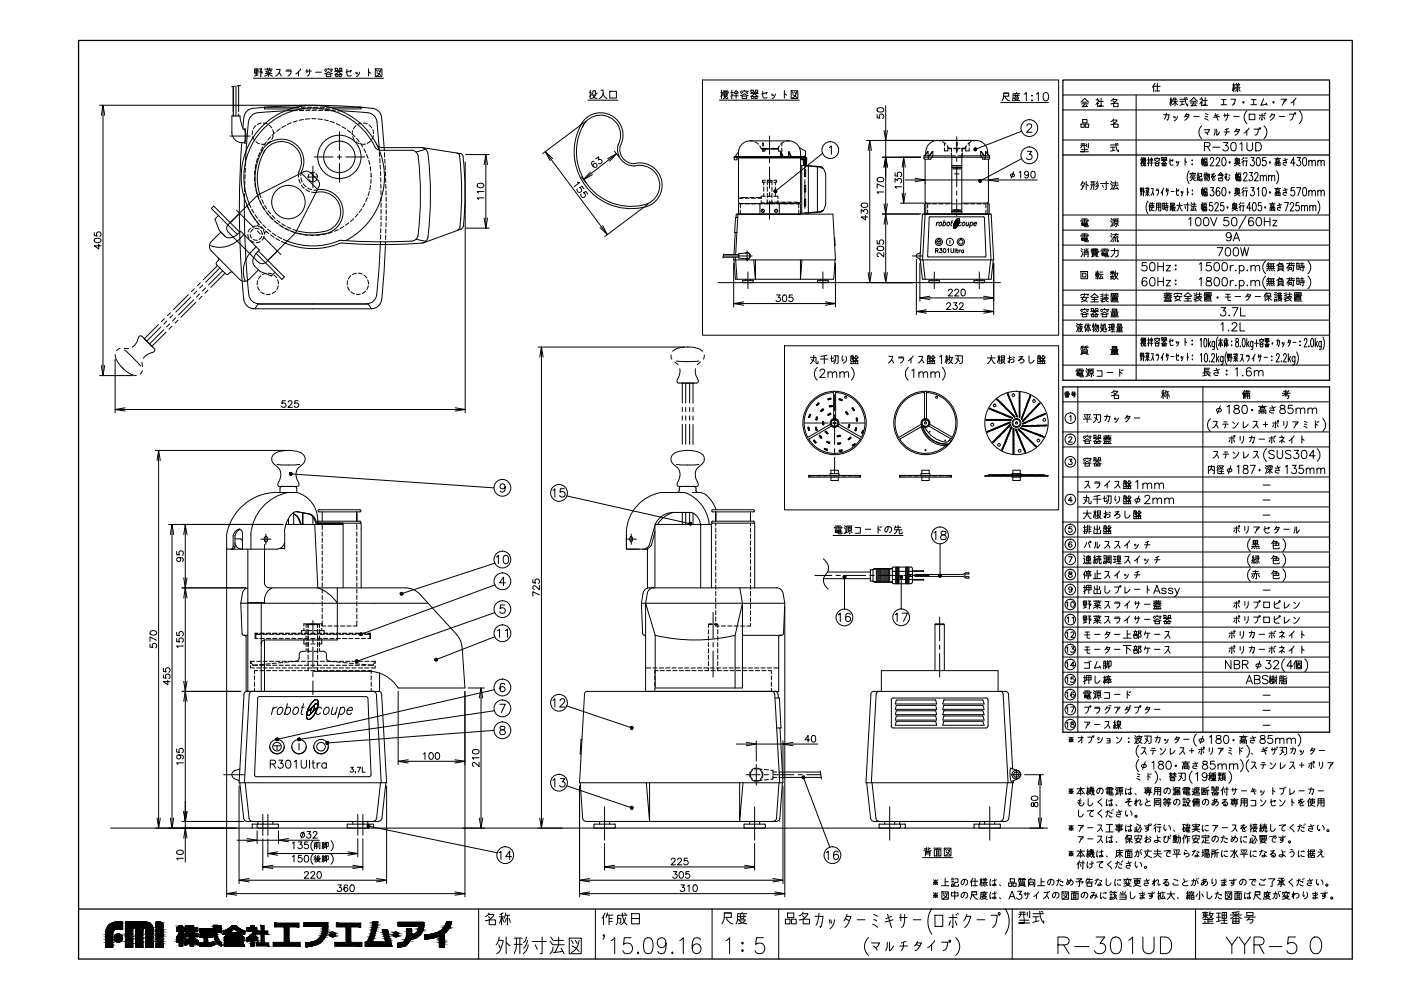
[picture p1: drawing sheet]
<svg xmlns="http://www.w3.org/2000/svg" width="420mm" height="297mm" viewBox="0 0 420 297" stroke-linecap="round" stroke-linejoin="round" font-family="sans-serif">
<path d="M23.6 12.1h381.9v275.4h-381.9zM318.8 24h79.9v90h-79.9zM318.8 46.5h79.9M318.8 116h79.9v103.5h-79.9zM23.6 272.5h381.9" fill="none" stroke="#000" stroke-width=".38"/>
<g fill="none" stroke="#000" stroke-width=".3">
<path d="M29.9 31.6h62.9M30.4 34.6l.5-3 .5 3M30.9 31.6v81M70 33.5v-7.6v8.9v-.7M70.5 25.8l-1 .2M70.8 25.8v9M71.6 25.7v7.8M71.6 34.1v.7M72 34.8h-2.5v4.9a3 3 0 0 0 3 3 279.6 279.6 0 0 0 .6 47.1M72 34.7l.4 2.4 .6 1.6M72.2 25.6l-1.1 .2M73 38.7h.3"/>
<path d="M73.1 35.2l-.3 3.2M73.4 38.8l.2 1.7-.3 2.3M73.5 38.5l.2 2.6-.3 1.9M73.5 38.5l-.2 .2M75.8 39.2l-.2 1.2M76 23.5h39M76.4 20.6h1v1h-1zM76.4 22.1h1M76.4 21.2h1M76.7 37.6l-.7 1M76.9 20.6v2.1M77.4 22.5l-1 .3"/>
<path d="M77.7 21.6h1l-.2 .4M77.8 20.6h.7l-.3 .7M78 20.9l.3 .5M78.2 21.6v1.4h-.2M78.3 36.9l-1.1 .4M79 36.9l1.2 .2M79.4 22.8l1.1-.6 1.2 .6M79.4 20.7h2.3M79.5 22h2M79.8 21.4l.4 .4M80.2 20.5v.4M80.4 21.4l.2 .4"/>
<path d="M80.5 21.8v1.2M80.7 37.5l.8 .8M80.9 20.5v.4M81.4 21.1l-.5 .7M81.4 21l-1.7 .4M81.8 38.9l.2 1.2M82.5 39.7l-.9 .9M82.9 20.8h1.1l-.6 1.5-.7 .5M83.7 21.8l.7 1M84 38.6l-1 .7M85.6 37.6l-1.1 .6M85.7 21.3h1.7a1.61 1.61 0 0 1-1.1 1.5"/>
<path d="M85.9 21h1.3M87.4 36.8l-1.2 .6M88.7 22.2l.8-.7v1.3M89.1 33.1l-10.8 .6a3.5 3.5 0 0 0-3.9 3.8l-.8 10.8M89.1 36.2l-1.1 .4M89.7 32.1h-10.4v.6h12M89.8 33.1h1.2M90.2 20.6l-.7 .9M90.3 32.1h1.3M91 35.8l-1.3 .3M91.7 33.1h1.2M91.7 21.3h1.7"/>
<path d="M92 32.7h1.2M92 20.8v1M92.2 32.1h1.3M92.9 20.8v1l-.4 .8-.3 .2M92.9 35.6l-1.3 .1M93.5 35.6h1.3M93.6 33.1h1.3M93.9 32.7h1.3M94.1 32.1h1.3M94.7 21.6h1.7M95.4 35.7l1.2 .1M95.5 33.1h1.3"/>
<path d="M95.8 32.7h1.3M96 32.1h1.3M97.3 35.9l1.2 .3M97.4 22.1l1.1-.6 1.2 .6M97.4 21.1l.1-.4h2.2l-.2 .4M97.4 33.1l1.3 .1M97.7 32.7h1.3M97.9 22.2h1.3v.8h-1.3zM97.9 32.1h10.4h-.9M98 21.1l-.5 .4M98.5 20.5v.2M99 21.1l.5 .4"/>
<path d="M99.1 36.4l1.2 .4M99.3 33.2h1.3M100.4 21.4h2.3M100.5 20.5h.7v.6h-.7zM100.7 22.3h.7v.7h-.7zM100.9 37.1l1.1 .5M101.2 33.2a58.4 58.4 0 0 1 10.3 .9l.5 .4a3.1 3.1 0 0 1 1.1 2l.7 8.5M101.5 21.4l.4 .5 .8 .4M101.5 21a1.31 1.31 0 0 1-1.1 1.3M101.7 22.3h.6v.7h-.6zM101.8 39.5v5.6M101.9 20.5h.6v.6h-.6z"/>
<path d="M102.6 37.9l1 .7M103.7 21.6l1.7-.5-.4 .5M104 20.8l.2 1.8 .2 .2 1-.2M104.1 39l1 .7M105.8 39.2l-.2 1.2M106.7 21.6l.2 .6M106.8 37.6l-.8 1M107 21.6l.2 .6M107.9 21.6l-.4 .9-.6 .5M108.3 32.1v.6h-8.7M108.4 36.9l-1.2 .4M109 36.9l1.1 .2"/>
<path d="M110.5 21.5l.7 .5M110.5 20.6v2.2M110.6 37.5l.9 .8M111.7 32.5l-8.2-.7-7.8-.2-7.7 .1-8.5 .4a12.2 12.2 0 0 0-4.8 .7l-1.1 1-.4 1.4M111.8 32.5l1.1 .3 .9 .8 .6 1.6M111.8 38.9l.2 1.2M112.6 20.6h1.9v2.4h-1.9zM112.8 21l.4 .5M113 21.8l1.2 .8M113.5 21l.4 .5M114.2 21a1.95 1.95 0 0 1-1.4 1.8M114.5 35.2l.8 9.9"/>
<path d="M174 37.7a6.7 6.7 0 0 1 9.1-3.2 6.7 6.7 0 0 1 2.9 9.2 4.3 4.3 0 0 0 4.2 5.4M174.5 36.9a17 17 0 0 0 1.6 19.5 17 17 0 0 0 18.8 5.1 6.7 6.7 0 0 0 3.2-8.4 6.7 6.7 0 0 0-7.9-4.1M174.7 38a6 6 0 0 1 8.2-2.8 6 6 0 0 1 2.5 8.2 5.1 5.1 0 0 0 6.5 6.1 6 6 0 0 1 5.9 5.8 6 6 0 0 1-5.3 6.2M175.1 37.2a16.4 16.4 0 0 0 .8 17.8 16.4 16.4 0 0 0 16.6 6.5M175.8 36.3l-13 9.7M176.3 30h9M176.8 27.7h.5M177 27l-.1 2.5M177.3 28.4l-.5 .5M177.6 28.5h1.1l-.9 .9-.4 .1M177.8 28.6l.6 .8 .7 .1M179.1 27.8l-.2 .3h-.2l-.2-.9h-.7l-.1 .8-.3 .3"/>
<path d="M180.2 27h.7a2.16 2.16 0 0 1-1.2 2.5M180.9 28a2.05 2.05 0 0 0 1.1 1.5M182.9 27.4h2v2h-2zM210.7 24h106.8v76.5h-106.8zM215.7 30h24M216.1 27.7h.6M216.4 27l-.1 2.5M216.7 28.4l-.6 .5M216.7 28l.2-.5h1.5l-.1 .5M217.1 27.1l.2 .4M217.1 27.9h.9v1h-.9zM217.1 28.5h.9"/>
<path d="M217.1 28.2h.9M217.4 28.9l-.1 .4-.4 .2M217.5 27.1l.1 .4M217.7 28.9v.6h.4l.2-.3M218.1 27l-.3 .5M219.1 27.7h.8M219.5 27l-.1 2.5M219.9 28.4l-.8 .5M220.1 28.7h1.3M220.3 28h.9M220.6 27.4l-.5 .5M220.8 27v2.5"/>
<path d="M221.1 27.4l.3 .5M222.1 28.7l1.2-.6 1.1 .6M222.1 27.7l.1-.4h2.2l-.2 .4M222.6 28.8h1.3v.7h-1.3zM222.7 27.7l-.5 .4M223.3 27v.3M223.8 27.7l.4 .4M225.1 28h2.3M225.2 27h.7v.7h-.7zM225.4 28.9h.7v.6h-.7zM226.3 28l1.1 .9M226.3 27.5a1.39 1.39 0 0 1-1.2 1.4"/>
<path d="M226.4 28.9h.7v.6h-.7zM226.6 27h.6v.7h-.6zM228.4 28.2l1.7-.5-.4 .5M228.8 27.4l.1 1.8 .2 .2 1-.2M231.4 28.2l.2 .5M231.8 28.2l.1 .5M232.6 28.2a1.54 1.54 0 0 1-1 1.3M235.2 28l.7 .5M235.2 27.2v2.2M237.3 27.2h2v2.3h-2zM237.6 27.5l.3 .5M237.7 28.4l1.2 .8"/>
<path d="M238.2 27.5l.4 .5M238.9 27.5a2.08 2.08 0 0 1-1.3 1.9M263 34.3v1l.9 .1a.7 .7 0 0 1 0-1 .7 .7 0 0 1 1 .1 .7 .7 0 0 1-.2 1M263.1 32.6l.8-.3a.85 .85 0 0 1 1.1 .7 1.16 1.16 0 0 1-2 0zM265.1 39.1l.5 3 .5-3M265.6 31.7v32.4M300.1 30.7h14.3M301 28.8h1.5v-.9h-1.5v1.1l-.5 1.2M301 27.9h1.5M301.5 28.8l.2 .7 1.1 .7M304 29.4h1.5a1.62 1.62 0 0 1-1.5 .8M304 28.6h1.7"/>
<path d="M304.2 29.4a1.79 1.79 0 0 0 1.6 .8M304.5 28.3v.8h.7v-.8M304.8 27.7v.4M305.8 28.1h-2v1.3l-.3 .8M306.4 39.3l-13.9 5.5M307.2 28.2l.6-.5v2.5M308 37.7l.5-.6h.4l.5 .5-.1 .5-1.4 1.5h1.6M309.4 30.1h.2zM309.5 28.6v.2zM310.8 28.2l.6-.5v2.5M313.2 27.9a.8 .8 0 0 1 1.2 .3 1.26 1.26 0 0 1-.9 2 1.63 1.63 0 0 1-.3-2.3zM318.8 28.5h79.9"/>
<path d="M318.8 32.9h79.9M324.2 37.2h.9v1h-.9zM324.2 30.6l1.1-1.1 1.2 1.1M324.3 31.1h2M324.6 30.6h1.4M324.7 35.8h1.3v1h-1.3zM325.3 31.1l-.8 .9 1.4-.2M325.5 37.2h1v1h-1zM325.7 31.5l.5 .5M328.7 29.9h.8v.4l-.8 1M329.1 29.5v.4M329.5 31.1l-.4-.3v1.2"/>
<path d="M329.6 30.4h1.3M330.2 29.5v2.3h-.7h1.5M333.1 37.4h.2M333.1 31.1h.2M333.8 36h1.2a2.1 2.1 0 0 1-1.7 1.4M333.8 29.8h1.2a2.15 2.15 0 0 1-1.7 1.3M333.8 36.5l.4 .3M333.8 30.2l.4 .4M334 35.7l-.9 .8M334 29.5l-.2 .3-.7 .4M334 37.2h1.3v1h-1.3zM334 31h1.3v1h-1.3z"/>
<path d="M340.7 28.5v85.5M346 25.6l-.4 .5M346.2 25.9h1.7M346.4 27.3h1.4M346.4 24.9l-.4 .7v1.8M347.1 24.9v2.4M349 34.4h1.6l-.3 1.3-.1 .3-.2-.1M349.8 33.9l-.6 1.8M350.9 29.7h.5M351.1 29.2v2.5M351.4 31l-.3-1.3-.3 1.7M351.6 31.4l.8-1 .8 1"/>
<path d="M351.6 30.4h1.6M351.9 29.7h1.1M352 29.4l-.4 .8M352 34.9l.2 .5M352.3 34.9l.2 .5M352.4 29.2v2.5M353.1 34.9a1.5 1.5 0 0 1-.9 1.3M353.8 30.4h1.4M353.8 29.7h2.4M354.5 30.4v1M355.2 35.1l.3-.4 .8 .4M355.2 31.2l-1.4 .4"/>
<path d="M355.3 29.2a3.4 3.4 0 0 0 .9 2.5v-.5M355.7 34.4h.9l-.6 1.1-.7 .5M355.7 29.2l.3 .2M355.8 34.1l-.3 .6M356.8 30.4l1.2-1.2 1.1 1.2M357 30.9h2M357.3 30.4h1.4M358 30.9l-.8 .8 1.4-.1M358 34.9h1.6M358.3 31.3l.5 .4M359.8 29.7h.9v.3l-.9 1M360.3 29.2v.5"/>
<path d="M360.4 37.7a2.63 2.63 0 0 0 0 3.8M360.7 30.9l-.4-.4v1.2M360.8 30.2h1.3M361.1 38.9h1.6l-.3 .7-.5 .3M361.3 35.5l1 .5M361.4 29.2v2.4h-.7h1.4M361.4 39.6l.8 .8M361.5 34.9l.6 .2M361.5 34.1l.8 .3M364.4 38.7v1l-.3 .8M364.5 34.1l.8 1.9M364.9 38.7v1.8l.3-.1 .5-.8"/>
<path d="M365.3 34.4l-1.2 .3M365.7 34.9l-1.7 .3M366.2 31.4h1.6M366.3 29.9h1.4M367 29.9v1.5M367 34.6h1.7M367.1 39.6h1.7M367.3 34.1v1M367.9 38.7a1.96 1.96 0 0 1-.5 1.8M368.2 34.1v1l-.4 .8-.3 .1M368.4 38.5l-1 .4M369.2 29.7h1.3l-.4 1.3"/>
<path d="M369.6 25.5h.8M370 31.2l.1-.2-.6 .6M370 24.9v2.5M370 34.9h1.6M370.2 39.6l.4-.4 .8 .4M370.3 26.8l-.3-1.3-.4 1.6M370.4 26.3h1.5M370.5 25.3h1.3M370.6 25.8h1.1M370.6 26.5l.2 .3M370.7 38.9h1.1a2.46 2.46 0 0 1-1.4 1.6M370.8 27l-.4 .3"/>
<path d="M370.8 24.9l.2 .4M370.9 38.5l-.3 .7M371.2 25.3l-.2 2.1M371.5 27l.4 .3M371.5 24.9l-.3 .4M371.7 26.5l-.2 .3M373.1 39.9l.8-.7v1.3M374 33.2a2.54 2.54 0 0 0 0 3.9M374.6 38.4l-.7 .8M374.6 34.2h1.7v1.7h-1.7zM375.1 31.4h1.7M375.3 29.9h1.4"/>
<path d="M376 29.9v1.5M376.1 38.7h1.3a1.57 1.57 0 0 1-1 1.8M377.6 34.6h1.7M378 35.1l-.4 .6M378.5 34.1v1.9l-.2-.1M379 29.6l-.9 2 1.7-.4M379 35.1l.3 .6M379.1 37.7a2.54 2.54 0 0 1 0 3.8M379.2 34.1l.1 .1M379.5 33.9l.1 .2M379.7 30.9l.3 .7M380.8 35.1l.5-.7h1l-.6 1.1-.7 .5"/>
<path d="M381.5 34.1l-.2 .3M383.7 34.9h1.6M384.2 29.7h1.6l-.6 .8M385.2 30l-.7 1.6M386.7 34.2h1.3a1.72 1.72 0 0 1-1 1.8M387.2 30.9l.8-.7v1.4M388.6 29.4l-.6 .8M389.7 33.2a2.54 2.54 0 0 1 0 3.9M69 40.8h6M72.5 42.8h.8M73.3 59.5a232.7 232.7 0 0 0 1.5 29.5 2.99 2.99 0 0 0 2.8 2M73.3 42.8l.2 .2"/>
<path d="M73.3 58.1v1.5M73.4 56.1l-.1 1.3M73.4 54.2v1.3M73.5 52.3l-.1 1.3M73.6 50.4l-.1 1.3M73.7 48.3l-.1 1.5M75.8 41l.5 1.1M76.3 53.1l.1 1.2M76.4 51.2v1.2M76.4 55l.2 1.2M76.7 49.3l-.2 1.3M76.7 42.5l1.1 .6"/>
<path d="M76.7 56.8l.3 1.3M77.2 47.5l-.3 1.2M77.2 58.6l.5 1.2M77.3 58.5l.3 1M77.9 58.2l.4 1M78 45.7l-.5 1.2M78.3 45.6a6.7 6.7 0 0 1 9.1-3.2 6.7 6.7 0 0 1 2.9 9.3l-.1 1M78.5 59.8l.6 1.2M78.8 44.8a17 17 0 0 0-1.5 13.7M78.9 44l-.7 1.1M79 45.9a6 6 0 0 1 8.3-2.8 6 6 0 0 1 2.3 8.5v.2M79.4 45.2a16.4 16.4 0 0 0-1.5 13"/>
<path d="M79.6 43.2h-1.3M79.9 42.5l-.8 1M81.1 42.3l-.9 .7M81.1 41l-.8 1M81.9 40.7l-.4 1.1M82 40.1h.1M89.6 51.8v1.3M89.6 53.7l.5 1.2M90.3 53.3l.4 1.2M90.4 55.5l.8 .9M90.4 51.9l4.8 4.9M91 55.1l.8 .9"/>
<path d="M91.2 51.5l.8-.2 .7 .2 2.7 2.6 .4 .7-.1 1.1-7.1 13.9-8.9 8.8M91.2 51.4l-13.9 7.1-8.9 8.8a1.59 1.59 0 0 0 0 2.2M91.7 56.8l1.1 .6M92.3 56.4l1.2 .5M92.3 53.1h3M92.7 52.3l-.2 1.1M92.7 53.9l1 .6M93.5 57.6l1.3 .1M93.8 49.8v6.5M94.1 57h1.1M94.2 47h5.7M94.3 51.7l-1.2 .2"/>
<path d="M94.6 57.7a6 6 0 0 1 7.6 5.2 6 6 0 0 1-6.3 6.7 16.4 16.4 0 0 1-7-.5M94.7 52l.5 1.1M95.1 53.6l-.8 .8M95.2 56.9a6.7 6.7 0 0 1 7.6 5.7 6.7 6.7 0 0 1-5.9 7.6M101.2 47h1.2M101.8 46.4v1.3M101.8 49v5.6M103.7 47h5.7M105.6 40.1l.9 .9M105.8 41l.5 1.1M106.8 42.5l1 .6M106.9 41.5l.8 1"/>
<path d="M108.1 43l.7 1M109.1 44.6l.6 1.1M109.6 43.2h-1.2M110 46.3l.4 1.2M110.2 59.2l-.5 1.2M110.6 48.1l.3 1.2M110.7 57.4l-.3 1.2M111 49.9l.2 1.3M111.1 55.6l-.2 1.2M111.1 42.3l-1 .7M111.2 51.8l.1 1.3M111.3 53.7l-.1 1.3"/>
<path d="M111.3 53.1h.1M112 40.7l-.5 1.1M112 40.1h.1M112.9 43.2l.9 .9 .9 .2h11.6a2.01 2.01 0 0 1 2 1.7M113.8 45.6l.1 1.3M113.9 47.6v1.2M114 49.5l.1 1.2M114.1 51.4l.1 1.2M114.2 53.3v1.2M114.2 55.2v1.2M114.2 57.1l.1 1.2M114.3 59v1.3"/>
<path d="M115.3 45.8v1.2M115.4 47.7l.1 1.3M115.5 49.6l.1 1.3M115.6 51.5v1.3M115.6 53.4l.1 1.3M115.7 55.3v1.3M115.8 57.2v1.3M115.8 59.1v1.3M123.4 45a2 2 0 0 1 2 1.8 94.9 94.9 0 0 1-.2 24.2l-.8 1-.9 .3a200.2 200.2 0 0 1-21.6-.2 20.8 20.8 0 0 1-15.8 .1M123.4 45.1h-9.2l-.9-.2a4.1 4.1 0 0 1-1.8-2.6 20.7 20.7 0 0 0-27.1-7.7 20.7 20.7 0 0 0-9.7 26.4M126.7 44.3l11.3 1.7 .6 .3 .3 .6M127.7 44.8l-3 .8"/>
<path d="M128.3 46a98.9 98.9 0 0 1-.1 25.6l-.5 .7-.8 .5a148.6 148.6 0 0 1-24.2 .1M137 45.9l.6 .3 .3 .6M137.8 46.7l.7 10.7-.6 10.6M138.9 46.9l.6 10.5-.5 10.4M139.5 48.6v75.1M139.6 46.3h7.1M143.2 55.2l.8-.3a.85 .85 0 0 1 1.1 .8 1.07 1.07 0 0 1-1 .6 1.07 1.07 0 0 1-1-.8zM145.1 59.3h-2l.4 .5M145.1 57.4h-2l.4 .5M145.2 49.3l.5-3 .5 3M145.7 46.3v22.1M163.6 45.4l18.5 24.9"/>
<path d="M165.7 47.6l-2.1-2.2 1.4 2.7M173.2 54.6l.6 .2-1.6 1.2M174.4 53l1.4 1.8M175.1 56.6l-.5-.7-.8 .4a.7 .7 0 0 1 .6 .8 .7 .7 0 0 1-.9 .5 .7 .7 0 0 1-.4-.9M176.3 58.1l-.6-.7-.8 .4a.7 .7 0 0 1 .7 .8 .7 .7 0 0 1-.9 .6 .7 .7 0 0 1-.4-1M177 51.6l-2 2.2 2.7-1.4M178.2 48.4l-.2-.1a.98 .98 0 0 0-.5 1.3 .98 .98 0 0 0 1.3 .5 .62 .62 0 0 0 .2-.9 .62 .62 0 0 0-.9-.1 .62 .62 0 0 0-.2 .8M178.7 47.6l.8-.6v.9a.68 .68 0 0 1 1.1 .6 .68 .68 0 0 1-1.1 .5M182.2 47.6l2.7-1.5-2.1 2.2M184.3 45.3l1.4 1.7M184.9 46.1l-9.9 7.7M220.2 47.2h21.5l.2 .3-.1 1.9"/>
<path d="M221.1 47.2l19.4 .1M221.5 47.3v13.3l.4 .4-.4 .4v2.8M221.5 45.5l-1 1.4M223.5 59.4h1.2M224.3 59.2l-2.5 .2h1M224.9 42.2a3.7 3.7 0 0 0-3.4 4.7M224.9 59.2h1.3M225.4 59.4h1.2M226.4 42.5l1 .7M226.8 59.2h1.5M227.3 59.4h1M227.9 43.7l.4 .8h.5"/>
<path d="M228.5 44.5v.2h.3M228.8 44.4v.9h.6v-.6M228.8 43.8v-.9h.1v.9M228.9 44.4v.9M228.9 44.7h1.6M228.9 44.5h1.6M229.1 54.6v.8M229.1 56.1v1.2M229.1 58v.8M229.5 54h-.8v.6h.8M229.5 58.8h-1.2v.7M230.1 54.2h1.4"/>
<path d="M230.1 54.2v1.2M230.1 56.1v1.2M230.1 58v1.2M230.1 59.9v1.2M230.2 54.6h1.2M230.2 54h1.2M230.2 58.8h1.2M230.8 40.8v5.4M230.8 47.5v1.3M230.8 50.1v6.3M230.8 57.7v1.2M231.1 44.7h1.5"/>
<path d="M231.1 44.5h1.5M231.5 54.2v1.2M231.5 56.1v1.2M231.5 58v1.2M231.5 59.9v1.2M232.1 54h.8v.6h-.8M232.1 58.8h1.2v.7M232.5 54.6v.8M232.5 58v.8M233.1 44.5v.2h-.3M233.3 46.9v.3M233.5 44.1v1.2h1v-.9"/>
<path d="M233.7 43.7l-.4 .8h-.5M234 45.5v1.4M234.5 42.9v.9M234.6 46.9l-.6-1.4h.3l.6 1.4M234.7 46.9v.3M235.2 42.5l-1.1 .7M236.5 46.9v-1.4l.6 1.4M236.5 45.5h.2l.6 1.4M236.7 42.2a3.8 3.8 0 0 1 3.4 4.7M236.7 42.2l-.9 .1M236.7 42.2h-11.8l.9 .1M237.3 46.9v.3"/>
<path d="M239.8 44.3l1.8 1v1.6M240.1 47.2v13.4l-.4 .4 .4 .4v2.8M240.1 47.8l1.5 .1M240.5 47.2v.2h1.1l-.1 2.1h-.3M241.1 49.4l.1 .1M241.1 49.4l-.2-1.4v1.4l.3 .2M241.2 49.3h.4M241.2 47.8v1.7M241.2 47.2l.6 .3M241.2 49.6h.3M241.2 51v1.8l.2 .2 .2-.2v-1.8M241.2 59.9v1.7l.2 .2 .2-.2v-1.7"/>
<path d="M241.3 55.5l.3 .1v1.8l-.2 .2-.2-.1zM241.4 46.6v6M241.4 53.9v1.3M241.4 56.4v6.1M241.6 46.9h-21.4v1h.8v-.7M241.6 46.9v.3M241.6 49.4l-.1 .1M241.6 51l-.2-.2-.2 .2M241.6 59.9l-.2-.2-.2 .2M241.6 49.6l4.6 .5M241.8 49.4l-.3 .2M241.8 47.5l-.1 1.9"/>
<path d="M242.4 49.6l3.8 .4 .4 .4M245.1 50v13.5M246.2 50.1l.3 .3M246.5 50.1l.5 .4 .6 1.6v9.3l-.6 1.6-.5 .4M246.5 50.4h.1M246.7 45.9l-14.2 11.4v-1.2M248.7 44.2l.6-.5v2.5M259.9 42.1h20.2M260.3 45.1l.5-3 .6 3M260.8 42.1v42.6M263.1 53.5l.8-.3a.85 .85 0 0 1 1.1 .7 1.16 1.16 0 0 1-2 0zM264.6 47.1h11.5"/>
<path d="M265 57.5h-2l.4 .6M265 56l-2-.9v1.3M265.1 50.1l.5-3 .5 3M268.4 54.6v-1l.8 .6a.67 .67 0 0 1 .6-.7 .67 .67 0 0 1 .7 .6 .67 .67 0 0 1-.5 .7M268.4 51.8v.9l.9 .1a.71 .71 0 0 1 0-1.1 .71 .71 0 0 1 1.1 .2 .71 .71 0 0 1-.4 1M270.4 56h-2l.4 .4M270.5 57.9l.5 3 .5-3M270.5 50.1l.5-3 .5 3M271 47.1v13.8M271.4 53.9h39.7M274.4 53.4l3 .5-3 .6M277.1 47.5l.2 .2"/>
<path d="M277.1 47.1h19.7M277.2 46.7l1-1.3 .1 1.3M277.4 47.7v12.8l.4 .4M278.3 45.4l-.9 1.3M278.4 47.5l.2 .2M278.4 46.7v.8M278.6 46.7l1-1.3h.2v1.3M279.4 47.1l-.3 .6h-1.8M279.6 46.7v.4M279.8 45.4l-1 1.3M281.1 42.1a3.6 3.6 0 0 0-3.4 4.1M281.2 42.1h11.5"/>
<path d="M281.2 42.1l.8 .1M282.6 42.4l1 .8M283.2 42.8v.9M284 43.7l.4 .7h.9M284.3 44v1.2h-1.1v-.9M284.6 44.4v.2h.8M285.1 44.5h.3v1M285.1 45.9h.3M285.4 45.9v1.2M285.4 50.1h3a3.5 3.5 0 0 1-3 0zM285.4 46.7v17.2h3v-17.2M285.4 49.6h3"/>
<path d="M285.7 50.6h2.5M285.9 44.4h.9M286.1 44.6h.7M286.2 52.1h1.4M286.6 46.7h-9.5v.8M286.8 44.3v.9h.2v-.9M286.8 43.7v-.9h.2v.9M286.9 41v4.8M286.9 47.1v1.3M286.9 49.6v6.4M286.9 57.2v1.3M286.9 59.8v4.9"/>
<path d="M287 44.6h.8M287 44.4h.9M287.2 46.7h9.6v.8M288.5 45.9v1.2M288.5 45.9h.2M288.7 44.5h-.2v1M289.2 44.4v.2h-.8M289.6 44v1.2h1v-.9M289.8 43.7l-.3 .7h-.9M290.6 42.8v.9M291.3 42.4l-1 .8M292.7 42.1a3.6 3.6 0 0 1 3.5 4.1"/>
<path d="M292.7 42.1l-.8 .1M294.1 46.7v-1.3l1.2 1.3M294.1 45.4l1 1.3M294.2 46.7v.4M294.5 47.1l.3 .6h1.8M295.4 47.5l-.2 .2M295.5 46.7v.8M295.6 46.7v-1.3l1.1 1.3M295.6 45.4l.9 1.3M296.4 47.7v12.8M296.7 47.5l-.1 .2M299.5 53.4l-3.1 .5 3.1 .6"/>
<path d="M303.2 52.3l.8-.2 .2 .6-.9 .2-.2-.2zM304 51.4l-.7 2M305.6 51.7l.5-.4v2.1M306.4 47.6l-12.4 6.6M308.1 45.4h1.3l-.7 .9a.82 .82 0 0 1 .6 1.3 .82 .82 0 0 1-1.4-.3M308.5 52a.62 .62 0 0 1-.9 .5 .62 .62 0 0 1-.2-1 .62 .62 0 0 1 1 .1l.1 .4a.94 .94 0 0 1-.8 1.4l-.4-.3M309.4 51.4a.59 .59 0 0 1 1 .3l.1 .5a.91 .91 0 0 1-.6 1.2h-.2a1.29 1.29 0 0 1-.3-2zM318.8 42h79.9M324.1 43.6h1.5M324.3 44.8h1.9M324.3 43.1h1.1M324.5 43.1v.6l-.4 .6"/>
<path d="M324.5 54.8h.7a2.37 2.37 0 0 1-1 2M324.5 55.5l.2 .5M324.6 54.3l-.5 1.2M325.1 43.1v1.2M325.2 44.5v1h-1.1h2.3M325.7 54.3v2.5M325.7 55.2l.7 .5M325.9 43.2v.8M326.4 43l-.1 1.3M327.1 55.4h1.3M327.1 54.5h1.3M327.5 54.5v1.1l-.4 1.2"/>
<path d="M328 54.5v2.3M329.1 54.3l-.5 .9M329.3 54.8l-.3 .9-.4 .3M329.4 55.5l-.3 .8-.5 .5M330.1 55h2.3M330.6 55.5l.3 .6M331.8 54.3v2.5h-.4M333.1 44.1h1.3M333.1 43.4h2.3M333.1 55l.4 .5M333.2 54.3l.4 .5M333.6 55.9l-.5 .9"/>
<path d="M333.6 55.5h1.8M333.7 54.8h1.6M333.7 44.1v1M334.4 45l-1.3 .3M334.5 54.3v1.2l-.7 1.2M334.6 43a3.7 3.7 0 0 0 .8 2.5v-.5M334.9 56l.5 .8M334.9 43l.4 .1M335.1 56.5l-1.5 .2M342 56.4h.5v1h-.5zM342 57.8h.5M342 56.9h.5"/>
<path d="M342 47.9h.5M342.3 56.4v2M342.3 47.2l-.1 2.5M342.5 58.2l-.5 .4M342.5 48.5l-.5 .5M342.6 48.4l.1-.3h.9v.3M342.7 57.3h.5l-.1 .5M342.7 56.4h.4l-.2 .6M342.7 47.8h.2M342.7 47.6h.2M342.8 48.2h.7v.9h-.7zM342.8 48.8h.7"/>
<path d="M342.8 48.5h.7M342.8 56.7l.2 .5M342.9 47.2l-.2 .9M342.9 57.3l-.1 1.4M343 49.1l-.4 .6M343 47.8l.2 .2M343 47.4l.2 .2M343.2 49.1l.1 .6h.3v-.3M343.3 47.7l-.4 .4M343.3 47.4l-.4 .3M343.4 47.3h.1v.8M343.4 47.8h.1"/>
<path d="M343.4 47.6h.1M343.5 58.6l.6-.7 .6 .7M343.5 56.4h1.2M343.6 57.8h1M343.7 57.2l.2 .3M343.9 56.2v.5M344 57.1l.1 1.6M344.2 47.9h.5M344.3 56.2v.5M344.4 47.2l-.1 2.5M344.5 56.9l-.2 .6M344.5 56.7l-.8 .4"/>
<path d="M344.7 48.5l-.5 .5M344.8 48.9h1M345 48.2h.6M345.2 47.6l-.4 .5M345.3 56.5h.5l-.1 1-.5 1.1M345.3 47.2v2.5M345.5 47.6l.3 .5M345.7 57.5l.3 1.1M346.2 48.9l.8-.7 .8 .7M346.2 47.9l.1-.4h1.5l-.1 .4M346.6 49h.9v.7h-.9zM346.7 57h.8l-.2 1.1-.3 .5"/>
<path d="M346.7 47.9l-.4 .3M346.8 56.7h.6M347 47.2v.3M347.4 47.9l.3 .3M348.2 57.9l.4-.7v1.4M348.3 48.1h1.7M348.4 47.2h.5v.7h-.5zM348.6 49h.4v.7h-.4zM348.9 56.4l-.3 .8M349.1 48.1l.9 .9M349.1 47.7a1.17 1.17 0 0 1-.8 1.3M349.2 49h.5v.7h-.5z"/>
<path d="M349.4 47.2h.4v.7h-.4zM349.7 57h.8M349.8 56.5v1M350.3 56.5l-.1 1.6-.3 .5M350.6 48.4l1.2-.5-.2 .5M350.9 47.6v1.4l.2 .5 .7-.1M351.2 57.4h.8M352.7 57.4l.8-.5-.2 .5M352.7 48.4l.2 .5M352.8 56.5l.1 1.9 .1 .2 .5-.2M353 48.4l.1 .5M353.6 48.4l-.3 .8-.4 .5"/>
<path d="M354.2 57.4l.1 .5M354.4 57.4v.5M354.8 57.4l-.5 1.3M355.4 48.2l.5 .5M355.4 47.4v2.1M356.1 56.4v2.2M356.1 57.2l.3 .5M356.6 51.2a3.5 3.5 0 0 0 0 3.8M356.9 52.3l.1-.3h1.5l-.1 .3M356.9 53.3h1.6M357.4 52.1l-.2 .7-.2 .1M357.6 56.9v.3z"/>
<path d="M357.7 53.3l.2 .5 .6 .4M357.7 52.9a1.25 1.25 0 0 1-.8 1.3M357.7 51.7v.3M357.8 52.1l.1 .7h.4l.1-.3M359 52.7h.6M359.1 53.6a1.41 1.41 0 0 0 1.5 .6M359.1 53.1l-.1 1.1M359.1 52.2h.5M359.3 53.2h.3M359.3 51.7v2.2M359.8 52h.6v.9h-.6v1h.7v-.5M360.3 58.2v-1.5h.7l-.2 1.5"/>
<path d="M360.3 49.2v-1.5h.7l-.2 1.5M360.7 47.2v2.5M360.7 56.2v2.5M361.1 57.7h1v1h-1zM361.1 48.7h1v1h-1zM361.1 58.3h1M361.1 56.4h1M361.1 49.2h1M361.1 47.4h1M361.2 52v.4h.4M361.2 52.4l-.1 .5M361.2 56.7h.8v.7h-.8z"/>
<path d="M361.2 43.9l1.5-.1 .2-.4-.1-.5-1.6-.2v2.5M361.2 47.7h.8v.7h-.8zM361.4 51.7v2.5M361.6 48.7v1M361.6 57.7v1M361.6 53.1l-.4 .5M361.9 52.2h.8v1.7l-.4 .3M361.9 51.7l-.3 1.2M362.1 43.9l.8 1.3M362.1 52.2l-.5 1.7M362.4 52.2v.7l-.5 1.3M363 47.8l.3-.6h.4l.3 .5-.2 .8-.9 1.2h1.2"/>
<path d="M363 56.2h1l-.5 1a.73 .73 0 0 1 .6 .9 .73 .73 0 0 1-1.1 .4l-.1-.3M363.7 44.1h2.2M363.9 51.9l-.6 1.3 .7-.5 .1 .9M364.2 52l-.9 .4M364.6 52.5l-1 1.1 .2 .4 .6-.1M364.7 47.8l.4-.6h.3l.4 .5-.3 .8-.9 1.2h1.3M365.3 52.5l.8-.8 .8 .8M365.5 53.4h1.2v.8h-1.2zM365.5 52.6h1.2l-.4 .7-.3 .1M365.7 52.3h.7M365.8 56.6l-.1-.3-.4-.1a1.53 1.53 0 0 0-.5 2.1l.2 .3a.69 .69 0 0 0 .9-.7 .69 .69 0 0 0-.9-.6l-.3 .6M366.7 56.3l.4-.1a1.67 1.67 0 0 1 0 2.5h-.1a2 2 0 0 1-.3-2.4z"/>
<path d="M366.7 47.3l.4-.1a1.67 1.67 0 0 1 0 2.5h-.1a1.92 1.92 0 0 1-.3-2.4zM366.9 42.7h1.3l-.7 1a.82 .82 0 0 1 .7 1.3 .82 .82 0 0 1-1.5-.3M367.7 51.9v1.3l-.1 .2-.2-.2 .2-.3v.8l.3 .3 .8-.3-.2-.6M368.1 52.2l-.7 .2M368.5 52.4l.4 .3M369.4 42.8a.92 .92 0 0 1 1.3 .4v.6a1.06 1.06 0 0 1-.9 1.4 1.65 1.65 0 0 1-.4-2.4zM370.2 58.1h1.7M370.2 49h1.7M370.4 58.1v-1.6h1.3v1.6M370.4 49v-1.4h1.3v1.4M370.5 53.7v-1.5h.6l-.1 1.5M370.6 57.7l.5-.5 .4 .5"/>
<path d="M370.6 48.7l.5-.5 .4 .5M370.6 57.2h.9M370.6 48.2h.9M370.7 56.8l.2 .2M370.7 47.8l.2 .2M370.8 51.7v2.5M371 56.2l-.3 .3M371 47.2l-.3 .4M371.1 58.1l.8 .6M371.1 57.7a1.02 1.02 0 0 1-.9 1M371.1 49l.8 .7M371.1 48.7a1.02 1.02 0 0 1-.9 1"/>
<path d="M371.1 47.7v1.2M371.1 56.7v1.2M371.2 53.2h.9v1h-.9zM371.2 53.7h.9M371.2 51.9h.9M371.3 52.2h.8v.7h-.8zM371.4 56.8l-.1 .2M371.4 47.8l-.1 .2M371.7 53.2v1M371.8 43.2l.6-.5v2.5M372.8 48.4v1.3M372.8 57.4v1.3"/>
<path d="M372.9 57l-.5 .7M372.9 56.2l-.5 .7M372.9 48.1l-.5 .6M372.9 47.2l-.5 .7M372.9 52.3l.1-.3a.56 .56 0 0 1 .8-.1 .56 .56 0 0 1 .1 .8l-1 1.5h1.1M373.2 57.2h1M373.2 48.2h1M373.3 56.4h.8M373.3 47.4h.8M373.8 57.2v1.5h-.2M373.8 48.2v1.5h-.2M374 42.7v1.8a.86 .86 0 0 0 .8 .7 .86 .86 0 0 0 .9-.7v-1.8"/>
<path d="M374.7 51.7h.9l-.5 1a.71 .71 0 0 1 .6 .9 .71 .71 0 0 1-1.1 .4v-.3M375.1 56.2h1l-.5 1a.73 .73 0 0 1 .6 .9 .73 .73 0 0 1-1.1 .4l-.1-.3M375.1 47.2h1l-.5 .9a.73 .73 0 0 1 .6 1.1 .73 .73 0 0 1-1.2 0M376.3 52.3l.1-.3a.56 .56 0 0 1 .8-.1 .56 .56 0 0 1 0 .8l-1 1.5h1.2M376.6 42.7h.8a1.32 1.32 0 0 1 .9 1.3 1.32 1.32 0 0 1-.9 1.2h-.8zM377 56.7l.5-.5v2.5M377 47.3l.5-.1a1.76 1.76 0 0 1 0 2.5h-.2a2 2 0 0 1-.3-2.4zM377.9 53l.5-.5 .4 .2 .1 1.5M377.9 52.5v1.7M378.8 56.3l.5-.1a1.67 1.67 0 0 1 0 2.5h-.2a2 2 0 0 1-.3-2.4zM378.9 53l.4-.5 .4 .2 .1 1.5M379.6 47.2h-.9l-.1 1.1a.74 .74 0 0 1 1 .1 .74 .74 0 0 1 0 1 .74 .74 0 0 1-1 .1l-.1-.3"/>
<path d="M380.4 53l.5-.5 .4 .2 .1 1.5M380.4 52.5v1.7M381.4 53l.4-.5 .4 .2 .1 1.5M382.3 56.5h1.7M382.3 47.6h1.7M382.4 58.7v-1h1.5l-.1 1M382.4 49.7v-1h1.5l-.1 1M382.7 56.9h1v.5h-1zM382.7 47.9h1v.5h-1zM382.8 58.1h.8v.5h-.8zM382.8 49h.8v.5h-.8zM382.8 51.2a3.3 3.3 0 0 1 0 3.8"/>
<path d="M383.2 47.2v.4M383.2 56.2v.3M385.3 56.4l.5 1.5-.9-.2-.1 .5 .4 .4h.5M385.3 47.4l.5 1.5-.9-.2-.1 .5 .4 .3h.5M386.1 56.7l-1.3 .3M386.1 47.7l-1.3 .4M388.1 56.2h-.8l-.1 1.1a.8 .8 0 0 1 1.2 .5 .8 .8 0 0 1-.9 .9l-.4-.5M388.4 48.9h-1.3l.9-1.7v2.5M388.9 56.2h1.2l-.9 2.5M389 47.2h1l-.5 .9a.73 .73 0 0 1 .6 1.1 .73 .73 0 0 1-1.2 0M390.9 56.3l.5-.1a1.76 1.76 0 0 1 0 2.5h-.2a2 2 0 0 1-.3-2.4zM390.9 47.3l.5-.1a1.76 1.76 0 0 1 0 2.5h-.2a1.92 1.92 0 0 1-.3-2.4z"/>
<path d="M392.5 57.5l.5-.5 .4 .2 .1 1.5M392.5 48.5l.5-.4h.4l.1 1.6M392.5 48.1v1.6M392.5 57v1.7M393.5 57.5l.4-.5 .5 .2 .1 1.5M393.5 48.5l.4-.4h.5l.1 1.6M395.2 57.5l.4-.5 .5 .2 .1 1.5M395.2 48.5l.4-.4h.5l.1 1.6M395.2 48.1v1.6M395.2 57v1.7M396.2 57.5l.4-.5 .5 .2 .1 1.5M396.2 48.5l.4-.4h.5l.1 1.6"/>
<path d="M28.3 69.7v.9l.9 .2a.72 .72 0 0 1-.1-1.1 .72 .72 0 0 1 1.1 .1 .72 .72 0 0 1-.3 1M28.4 71.7l.8-.3 .7 .1a.62 .62 0 0 1 .4 .5 .62 .62 0 0 1-.4 .6l-.5 .1a.9 .9 0 0 1-1.1-.7zM29.6 73.2v1.4l-1.3-.9h2M65.2 79.6l-4.2 4.2M65.4 77.3l.2 .6-.6 .6-.2 .6 2.9 3 .6 .2 .9-.8 .6 .2M65.5 64.6l-1 1.1 1.3 3.4 1.6 1.6a2.68 2.68 0 0 0 3.9-.5l.9-.9 5.6 5.6a4 4 0 0 0-1.7 4.4l1.9 2.1 3.4 1.3 1.1-1.1M66.2 69.6l-2.8 2.8a1.99 1.99 0 0 0 0 2.8l8.5 8.5a2.05 2.05 0 0 0 2.8 0l2.8-2.8M68.4 69.6l9.1 9M70.9 63l5.3 5.3M71.9 69.6l-7.8-7.8-.7 .7 7.8 7.8M71.9 63.9l-2.8 2.9M73.1 70.3a8.8 8.8 0 0 1-10.3 3.2"/>
<path d="M74.1 61.7l.5 1.1M74.3 70.2l.4 1.3M74.7 61.1l.6 1.1M74.9 63.3l.7 1.1M75 70.2l.5 1.2M75.1 68.5l-.7 1.1M75.1 72l1.1 .7M75.5 62.8l.6 1M75.9 65l.8 1M75.9 68.7l-.7 .9M75.9 71.8l1.3 .2M76.5 64.4l.7 1"/>
<path d="M76.5 68.5l1.2 .2M76.8 67.7l-1.2 .4M76.8 74a9 9 0 0 0-3.3 10.3M77 67.7l.3-.1 .2-.6a21.5 21.5 0 0 1 3.6-31.3 21.5 21.5 0 0 1 31 6 21.5 21.5 0 0 1-8.4 30.4M77 66.5l.8 1M77.2 69.2l.8 .9M77.5 78.6a1.59 1.59 0 0 0 2.2 0M77.5 67.8l1.1 .7M77.5 75.2l7.8 7.8-.7 .7-7.8-7.7M77.6 65.9l.8 1M77.8 60l.6 1.2M78 60.4l.5 1.1"/>
<path d="M78.1 72.4l-1.3 .3M78.2 69.1l.4 1.1M78.3 67.9l.9 .9M78.5 70.8l-.8 1M78.6 70.2h.1M78.7 61.8l.6 1M78.9 62.1l.6 1M78.9 67.4l.8 .9M78.9 71l5.3 5.3M79 69l.3 1.2M79.2 70.9l-.6 1.1M79.4 61.5l.6 1.1"/>
<path d="M79.7 69.2l.9 .8M79.7 63.4l.8 1M79.9 63.6l.8 1M80 69.5l-.7 .4M80.2 68.7l1 .8M80.4 63.1l.8 1M80.9 64.9l.9 .9M81.1 65.1l.9 .9M81.1 70.4l1.1 .7M81.6 64.6l.9 .9M81.7 69.9l1 .7M82.2 66.2l1 .8"/>
<path d="M82.5 66.4l1 .8M82.7 71.5l1.1 .6M83 65.9l1 .8M83.2 75.3l-2.9 2.8M83.3 70.9l1.1 .6M83.7 67.4l1.1 .7M84 67.5l1.1 .7M84.4 72.4a22.1 22.1 0 0 0 18 .4h.3M84.5 67.1l1.1 .6M85 71.8l1.1 .5M85.3 68.4l1.2 .6M85.6 68.5l1.2 .6"/>
<path d="M86.1 68l1.2 .6M87.1 69.2l.9 .4M87.4 69.3l1.1 .4M87.9 68.8l1.1 .3M88.6 69.7a17 17 0 0 0 8.3 .4M89.1 69.9l1.3 .3M91 70.3l1.2 .2M92.9 70.5h1.2M96 70.4l-1.2 .1M97.9 70.1l-1.3 .2M99.7 69.5l-1.2 .4M101.5 68.8l-1.2 .5"/>
<path d="M103.1 67.9l-1.1 .6M104.6 66.8l-1 .7M106.1 65.5l-1 .9M107.3 64.1l-.8 1M108.5 62.6l-.8 1M109.4 61l-.6 1.1M114.1 72.3l-1.1 16.1M114.2 70.4l-.1 1.3M114.2 68.5v1.3M114.3 66.6l-.1 1.3M114.3 60.9v1.3M114.3 62.8v1.3"/>
<path d="M114.3 64.7v1.3M115.6 72.4l-1.1 17.4M115.7 70.5l-.1 1.3M115.7 68.6v1.3M115.8 66.7v1.3M115.8 64.8v1.3M115.8 61v1.3M115.8 62.9v1.3M124.7 71.7l3 .6M137.9 68l-.2 .6-.5 .3M138.2 68.7l-11.4 4.2M139 67.8l-.3 .5-.5 .4"/>
<path d="M139.8 68.4h6.9M145.2 65.4l.5 3 .5-3M180.7 67.6l1.4 2.7-2.2-2.1M194.3 61.2l-13 9.7M216.9 77.1h4.7M216.9 76.7h8.7M217 76.3h4.6M217 76.2l-.2 1.2M220 78.9v13.1M220.1 77.9l.4 5.8h29.5l.4-5.8M220.5 69.7l-.4 6.6M220.6 77.1l-.1 .8"/>
<path d="M220.6 77.9l.5 5.8M220.8 65.2v-1h29l.8 13.7h-30.6l.1-.8M221.2 65.2h-.6l-.3 4.4 .7 .1M221.3 64.2l-.7 12.1M221.9 61h17.8M222 63v1.2M222.9 61.1h-.9v1.2M223.5 75.9a.99 .99 0 0 1 1.5 .8 .99 .99 0 0 1-1.5 .8M223.5 61.1h1.3M223.9 75.8a.91 .91 0 0 1 1 .9 .91 .91 0 0 1-1 .9M224.1 75.2v3M224.1 75.8l-2.5 .2v1.4l2.5 .2"/>
<path d="M225.4 61.1h1.3M226 77.9l.6 5.8v-5.8M227.3 61.1h1.3M227.9 61v3.2M228.3 60.1v.7h.9M228.4 62.8l.7 .8M229.2 61.1h1.3M229.8 60.8v.2M229.9 60.8h2.2M230.8 60.6h.8M230.8 60.2v5.5M231.1 61.1h1.3"/>
<path d="M231.8 60.8v.2M232.3 60.6h1.2M232.3 63.2h1M232.7 60.8h1.3M233 61.1h1.3M233.3 60.1v.7M233.7 61v3.2M234.2 60.6h1.2M234.6 60.8h1.3M234.9 61.1h1.3M236.1 60.6h1.2M236.5 60.8h1.3"/>
<path d="M236.8 61.1h1.3M238 60.6l1.8 .2h-1.4M238.7 61.1h.9v1.2M239.6 63v1.2M240.1 77.9v5.8l.4-5.8M242.4 63.8v-14.2h-2v14.3M242.4 63.8l-.9 .1M246.2 63.5l.4-.4-.4 .3-3.8 .4M246.2 63.6l-6.1 .3M250.2 71.4h.1M250.2 71.4l.1 .1M250.3 71.5v2.1"/>
<path d="M250.6 78.9v13.1M258.3 63.9v-1.1l.7 .6a.66 .66 0 0 1 .6-.6 .66 .66 0 0 1 .7 .5 .66 .66 0 0 1-.4 .8M258.3 61.1l.8-.3a.85 .85 0 0 1 1.2 .8 1.16 1.16 0 0 1-2 0zM259.6 64.6v1.4l-1.3-1h2M263 72.1v.9l.9 .1a.7 .7 0 0 1 0-1 .7 .7 0 0 1 1 .1 .7 .7 0 0 1-.2 1M263.1 74.1l.8-.3a.85 .85 0 0 1 1.1 .8 1.16 1.16 0 0 1-2 0zM264.6 64.1h11.7M264.6 64.2h11.1M265 75.7v1.3l-1.2-1.1-.4-.1-.3 .2-.1 .6 .5 .3M265.1 67.2l.5-3 .5 3M265.1 61.1l.5 3 .5-3M265.6 64.2v20.5"/>
<path d="M270 60.9h7.1M273.6 76.7h3.1M274.8 77.7v16.6M275.1 76.1l-.3 .6 .3 .6M275.2 77.3l.7 .3M275.9 78.9v11.4M276 77.9l.6 5.8h20.7l.6-5.8M276 75.8l-.8 .3M276.6 64.2h20.7l.7 13.7h-22.1zM276.8 77.9l.6 5.8M276.9 64.2h20.1M277.2 61.3v2.8h19.5v-2.8"/>
<path d="M277.4 64.2l-.7 13.7M277.6 60.9l-.4 .4M277.7 60.9h7.7M277.7 60.9v3.2M278.2 76.7l.3 .3M278.2 63v1.2M278.7 65.3l-.5 11.4M278.9 65l-.3 .3M279 65h15.9M279 61.1h-.8v1.2M279.6 61.1h1.3M280.6 75.1h.5l.3-.3-.3-.3h-.5v1.2"/>
<path d="M281 75.1l.4 .6M281 66.6l-.3 1.1M281.1 72.4h1M281.5 66.6l-.6 .5M281.5 61.1h1.3M281.6 72.4v.6M281.8 66.8l.3-.2a.5 .5 0 0 1 .3 .7 .5 .5 0 0 1-.8 .2zM281.8 74.5h.6l-.3 .5a.39 .39 0 0 1 .3 .6 .39 .39 0 0 1-.7-.1M282.9 66.8l.3-.2a.5 .5 0 0 1 .3 .7 .5 .5 0 0 1-.7 .2M283 74.6l.2-.1a.58 .58 0 0 1 .5 .7 .58 .58 0 0 1-.7 .5l-.1-.5zM283.2 66.1l-.5 1.6M283.4 61.1h1.3"/>
<path d="M284.1 66.8l.3-.2a.5 .5 0 0 1 .3 .7 .5 .5 0 0 1-.7 .2zM284.2 74.8l.3-.3v1.2M284.9 72v1M285.2 74.5v.9l.3 .3 .4-.2 .1-1M285.2 66.6h.5M285.4 61.1h1.2M285.5 63.3l1.6-.2 1.3 .3h-3zM285.6 66.1l-.4 1.3v.2l.2 .1M285.7 62.9h2.5M286 67.5l.1 .3 .3-.1M286.2 66.8v.3M286.2 67.1h.1"/>
<path d="M286.5 74.5v1.2M286.8 66l.1-.2a.47 .47 0 0 1 .7-.3 .47 .47 0 0 1 .2 .7l-.5 1.3a.91 .91 0 0 1-1.2 .8v-1zM286.8 74.9h.4M286.8 66.6l.2-.1a.54 .54 0 0 1 .1 .6 .54 .54 0 0 1-.3 .4l-.2-.3zM287 74.5v1l.3 .2M287.3 61.1h1.2M287.3 66.1h.3l.1 .2M287.3 66.1h.1M287.3 66.1l-1 1M287.4 66.8l-.9 .9zM287.5 66.7h.1M287.5 66.7v.4"/>
<path d="M287.6 74.9v.8M288.1 74.9l-.5 .4M288.3 66.8a.52 .52 0 0 0-.8 .2 .52 .52 0 0 0 .3 .7l.3-.2M288.4 60.9h7.8M288.7 66.8l.3-.2a.5 .5 0 0 1 .3 .7 .5 .5 0 0 1-.8 .2zM289 75.1a.37 .37 0 0 0-.6-.1 .37 .37 0 0 0 0 .6 .37 .37 0 0 0 .6-.1M289 74.9v.8M289.2 61.1h1.2M289.9 66.6l-.2 1 .3 .1 .4-.3M290.6 66.6l-.3 1.1M291.1 66.8l.3-.2a.5 .5 0 0 1 .3 .7 .5 .5 0 0 1-.8 .2M291.1 61.1h1.2"/>
<path d="M291.1 66.6l-.4 1.6M292.1 67.1h.7v-.3a.52 .52 0 0 0-.7 .2 .52 .52 0 0 0 .3 .7l.4-.2M293 61.1h1.2M294.9 61.1h.8v1.2M294.9 65l.3 .3M295.2 65.3l.4 11.6-17.1 .1M295.7 63v1.2M296.2 60.9l.4 .4M296.2 60.9v3.2M296.4 60.5l-.4 .4M296.4 64.2l.8 13.7M297.1 77.9l-.7 5.8"/>
<path d="M298 78.9v15.4M318.8 64.4h79.9M318.8 69h79.9M318.8 73.5h79.9M318.8 77.9h79.9M324.1 70.8l.2-.3h2.1l-.2 .3M324.1 66.3l.2-.3h2.1l-.2 .3M324.2 75.1l.4 .5M324.3 74.5l.4 .4M324.4 71.5h1.7v.6h-1.7zM324.4 66.9h1.7v.7h-1.7zM324.4 71.8h1.7"/>
<path d="M324.4 71.1h.5M324.4 70.8h.5M324.4 70.1h1.7M324.4 67.3h1.7M324.4 66.6h.5M324.4 66.3h.5M324.4 65.6h1.7M324.7 76l-.5 1M325.1 77v-1.7h1.2v1.7h-.1M325.1 74.7l.4 .4M325.1 76.2h1.2M325.1 75.7h1.2"/>
<path d="M325.2 71.5l.2 .9h.8l.2-.3M325.2 66.9l.2 1.1h.8l.2-.4M325.2 65.6v1M325.2 70.1v1M325.6 71.1h.5M325.6 70.8h.5M325.6 66.6h.5M325.6 66.3h.5M325.7 74.5v.8M326.3 74.6l-.3 .4M327.3 74.6h1.9v.3h-1.9l-.1 .4h2.3l-.3 .3M327.6 75.6h1.4v1.1h-1.4z"/>
<path d="M327.6 76h1.4M327.6 76.3h1.4M327.9 76.8l-.6 .2M328 74.5l-.2 1-.5 .3M328.7 74.5v1.1M328.7 76.8l.6 .2M330.1 75.3l.2-.4h2.2l-.2 .4M330.5 76h1.7v.6h-1.7zM330.5 76.3h1.7M330.5 75.6h.5M330.5 75.3h.5M330.5 74.6h1.7"/>
<path d="M331.3 76l.2 1h.8l.2-.4M331.3 74.6v1M331.7 75.6h.5M331.7 75.3h.5M333.1 70.6l.4 .5M333.1 66.1l.4 .5M333.1 75.1h2.2v1.4l-.4 .5h-.4M333.2 69.9l.4 .6M333.2 65.5l.4 .5M333.6 71.5l-.1 .5-.4 .4M333.6 66.9l-.1 .6-.4 .5M333.9 70.3h1.5"/>
<path d="M334.1 71.3l-.1 .9-.3 .2M334.2 74.5a2.04 2.04 0 0 1-1.1 2.5M334.2 66h1.1v.9h-1.1zM334.2 66.5h1.1M334.4 67.3l-.3 .3M334.6 71.3v1.1M334.7 69.9a1.15 1.15 0 0 1-.8 1.2l1.3-.1M334.7 65.8l-.2 .2M334.8 66.9v1.1h-.3M335 70.7l.4 .4M335.1 71.3v1.1h.3v-.2M335.1 67.3l.3 .3"/>
<path d="M335.4 65.6h-1.6v1.6l-.2 .6M343.8 78.7h-1.2l-.1 1.1a.88 .88 0 0 1 1.3 0 .88 .88 0 0 1-.1 1.3 .88 .88 0 0 1-1.3-.4M344.3 60.3a3.3 3.3 0 0 0 0 3.8M344.7 61.4l-.2 .5M345 60.7l-.3 .7v1.8M345 61.1h1.1M345.1 78.8a.84 .84 0 0 1 1.2 .4l.1 .6a1.09 1.09 0 0 1-.7 1.4h-.2a1.6 1.6 0 0 1-.4-2.4zM345.1 61.6h.9v.6h-.9zM345.2 62.5l.4 .5 .5 .2M345.6 60.7a2.68 2.68 0 0 1-.6 2.5M346.6 63.2l.2-.4v-1.9h1.3v2.3h-.3M346.8 62.1h1.3"/>
<path d="M346.8 61.5h1.3M347.2 78.7v2.5M347.2 79.9h1.7M347.5 60.9v2.3M348.7 60.9h.5v1.8h-.5zM348.7 61.7h.5M348.9 78.7v2.5M349.3 61.7h1M349.3 62.2h1M349.4 61.1h.8M349.4 62.5l.2 .5M349.7 79.6h1.4l-1.4 1.6h1.4"/>
<path d="M349.8 60.7v1M350 61.7l-.1 1.5M350.8 61.9h1.1M351.1 60.9h1.1v.7h-1.1zM351.1 62.2h.5M351.1 62.6h.5M351.1 61.9v1.1M351.1 61.2h1.1M351.6 61.9v1.3M351.6 62.8l-.8 .2M351.7 62.1h.8l-.3 .7-.5 .4M351.9 62.2l.6 1"/>
<path d="M352.9 61.6h1.7M353.7 61.6l.9 1.6M353.7 60.7a2.82 2.82 0 0 1-.8 2.5M355 61.4h1.6M355.4 61.9l.2 .6M356.2 60.7v2.5h-.2M356.5 65.7l.6-.5v2.5M357.1 61.4l.3 .5M357.2 60.7l.3 .5M357.5 62.2l-.4 1M357.5 61.9h1.3M357.6 61.2h1.1"/>
<path d="M358.1 60.7v1.2l-.4 1.1M358.4 62.4l.4 .8M358.5 62.9l-1 .1M358.9 65.3a.8 .8 0 0 1 1.2 .4 1.26 1.26 0 0 1-.9 2 1.55 1.55 0 0 1-.3-2.4zM359.6 79.2l.6-.5v2.5M360.3 62.7v-1.5h.5l-.1 1.5M360.6 60.7v2.5M361 62.2h.9v1h-.9zM361 62.8h.9M361 60.9h.9M361.1 61.2h.7v.7h-.7zM361.3 65.3a.8 .8 0 0 1 1.1 .4 1.26 1.26 0 0 1-.8 2 1.63 1.63 0 0 1-.3-2.4z"/>
<path d="M361.4 62.2v1M363 65.2l1 2.5 .9-2.5M363.1 78.7h-1.2l-.1 1.1a.88 .88 0 0 1 1.3 0 .88 .88 0 0 1-.1 1.3 .88 .88 0 0 1-1.3-.4M363.6 60.7h-.8l-.1 1.1a.79 .79 0 0 1 1.2 .5 .79 .79 0 0 1-.9 .9l-.4-.4M364.3 61.3l.1-.4a.56 .56 0 0 1 .8 0 .56 .56 0 0 1 .1 .8l-1 1.5h1.1M364.4 78.8a.8 .8 0 0 1 1.2 .4 1.26 1.26 0 0 1-.8 2 1.55 1.55 0 0 1-.4-2.4zM365 74.2h1.7l-1.2 2.5M366.8 78.8a.8 .8 0 0 1 1.2 .4 1.26 1.26 0 0 1-.9 2 1.63 1.63 0 0 1-.3-2.4zM367 60.7h-.9l-.1 1.1 .1-.1a.82 .82 0 0 1 1.1 .5 .82 .82 0 0 1-.6 1l-.5-.1-.1-.3M367.8 74.4a.8 .8 0 0 1 1.2 .3 1.26 1.26 0 0 1-.9 2l-.6-.4-.1-1zM368.4 65.2h-1.3v1.1a.88 .88 0 0 1 1.3 0 .88 .88 0 0 1-.2 1.3 .88 .88 0 0 1-1.3-.4M369 79.6v1.6"/>
<path d="M369.3 70.5a.76 .76 0 0 1-1.1 .7 .76 .76 0 0 1-.3-1.2 .76 .76 0 0 1 1.2 .1 1.31 1.31 0 0 1-.8 2.1l-.5-.3M369.5 62.5h1.6M369.6 65.3a.84 .84 0 0 1 1.3 .4l.1 .6a1.09 1.09 0 0 1-.7 1.4h-.3a1.6 1.6 0 0 1-.4-2.4zM369.7 62.5v-1.4h1.2v1.4M369.8 62.2l.5-.5 .4 .5M369.8 61.7h.9M369.9 72.2l.9-2.5 1 2.5M369.9 79.6a.79 .79 0 0 0-.9 .7M369.9 61.3l.2 .2M370.1 74.4a.8 .8 0 0 1 1.2 .3 1.26 1.26 0 0 1-.8 2 1.61 1.61 0 0 1-.4-2.3zM370.1 60.7l-.2 .4M370.2 71.4h1.2"/>
<path d="M370.3 62.5l.8 .7M370.3 62.2a.95 .95 0 0 1-.8 1M370.3 61.2v1.2M370.6 61.3l-.1 .2M371.7 79.9a.81 .81 0 0 1 1.2-.1 .81 .81 0 0 1 0 1.2 .81 .81 0 0 1-1.2-.1M371.7 79.6v2.5M371.9 61.9v1.3M372.1 74.2l.5 2.5 .6-2.5 .6 2.5 .7-2.5M372.1 61.6l-.5 .6M372.1 60.7l-.5 .7M372.3 61.7h.9M372.4 60.9h.7"/>
<path d="M372.9 61.7v1.5h-.3M373.7 64.7l-2.2 3.9M375.1 79.6v1.6M375.2 62.4h-1.3l.9-1.7v2.5M375.8 60.8l.4-.1a1.76 1.76 0 0 1 0 2.5h-.1a2 2 0 0 1-.3-2.4zM375.9 65.6a.71 .71 0 0 0-.7-.4 .71 .71 0 0 0-.6 .5 1.46 1.46 0 0 0 .5 2 .78 .78 0 0 0 .9-.7 .78 .78 0 0 0-.7-.8 .78 .78 0 0 0-.9 .7M377 65.3a.8 .8 0 0 1 1.2 .4 1.26 1.26 0 0 1-.8 2 1.55 1.55 0 0 1-.4-2.4zM378.2 60.7h-.8l-.1 1.1 .1-.1a.76 .76 0 0 1 1 .7 .76 .76 0 0 1-1 .7l-.1-.3M379.2 65.2v2.5M379.2 66.4h1.7M379.5 78.2a2.54 2.54 0 0 0 0 3.9M379.9 79.9h2.3"/>
<path d="M380.4 79.2v1.3M380.4 78.7l-.2 .4M380.8 61.1h1.6M380.9 65.2v2.5M380.9 63.2v-1h1.4l-.1 1M380.9 79.2v1.3M381.1 61.4h.9v.5h-.9zM381.2 62.5h.7v.5h-.7zM381.4 79.2v1.3M381.6 60.7v.4M381.7 66.1h1.3l-1.3 1.6h1.3M381.9 79.2v1.3"/>
<path d="M382.2 79.1h-2l-.3 .5M383.4 79.4h1.4v1.4h-1.4zM383.4 79.9h1.4M383.6 60.9l.4 1.5-.8-.2-.1 .5 .3 .3h.5M383.6 79l-.7 .6M383.7 78.7l-.1 .3h1l-.3 .4M384.3 61.2l-1.2 .4M385.2 60.7h1.2l-.8 2.5M385.9 79h2.3M386.3 79.9l-.4 .5M386.6 79.4l-.3 .5v1.3M386.6 79.6h1.6"/>
<path d="M386.7 78.7v.6M387 61.3v-.4a.56 .56 0 0 1 .8 0 .56 .56 0 0 1 .1 .8l-1 1.5h1.2M387.4 78.7v.6M387.9 79.6v1.6h-.4M388.9 78.9h.7v1.8h-.7zM388.9 79.7h.7M389.5 60.7h-.8l-.1 1.1 .1-.1a.76 .76 0 0 1 1 .7 .76 .76 0 0 1-1 .7l-.1-.3M389.7 79.7h1.5M390 79.1h1M390.3 62l.4-.4 .4 .1 .1 1.5M390.3 61.6v1.6M390.5 78.7v1"/>
<path d="M390.8 79.7v1.5h-.2M391.2 62l.5-.4 .3 .1 .1 1.5M392.2 78.2a2.54 2.54 0 0 1 0 3.9M392.8 62l.4-.4 .4 .1 .1 1.5M392.8 61.6v1.6M393.7 62l.5-.4 .3 .1 .1 1.5M395.2 60.3a3.3 3.3 0 0 1 0 3.8M47.5 97.3l-4.2 4.2M48.2 98l-4.2 4.2M49.1 98.9l-4.2 4.2M49.3 95.5l-.9 .9M49.8 99.6l-4.3 4.2"/>
<path d="M50 96.2l-.9 .9M50.9 97.1l-.9 .9M51.1 93.7l-.9 .9M51.6 97.8l-.9 .9M51.8 94.4l-.9 .9M52.6 95.3l-.8 .9M53.4 96l-.9 .9M56.5 88.3l-4.5 4.5M57.2 89l-4.5 4.5M58.1 89.9l-4.5 4.5M58.3 86.5l-.9 .9M58.7 90.6l-4.4 4.5"/>
<path d="M59 87.3l-.9 .9M59.8 88.1l-.8 .9M60.1 84.7l-.9 1M60.6 88.8l-.9 .9M60.8 85.4l-.9 .9M61.7 86.3l-1 .9M62.3 87l-.8 .9M65.9 80.3l-4.2 4.3M66.8 81.2l-4.2 4.2M67.5 81.9l-4.3 4.2M73.2 89.8a2.98 2.98 0 0 0 2.9 2.7M76.4 92.6l.9-1.4h33.2l.9 1.4"/>
<path d="M77.2 84.2v1.2M77.2 86l.6 1.1M77.6 91.1h32.4M78.2 82.6l-.7 1M78.2 87.5l1.1 .6M79.9 81.9l-1.2 .4M80.5 81.9l1.1 .2M81.1 88.2h-1.2M82.2 82.5l.8 .8M82.6 87.3l-1 .7M83.3 83.9l.2 1.2M83.5 85.7l-.5 1.1"/>
<path d="M83.5 85.1h.1M104.3 84.2l-.1 1.2M104.3 86l.5 1.1M105.2 82.6l-.7 1M105.2 87.5l1.1 .6M106.9 81.9l-1.2 .4M107.5 81.9l1.2 .2M108.1 88.2h-1.2M109.2 82.5l.8 .8M109.6 87.3l-.9 .7M110.3 83.9l.2 1.2M110.4 85.7l-.4 1.1"/>
<path d="M110.5 85.1h.1M113 88.3a2.98 2.98 0 0 1-3 2.7M114.4 89.8a2.98 2.98 0 0 1-2.9 2.7l-35.4 .1M215.3 84.7h84.7M220 91h30.6M223 90.5l-3 .5 3 .5M223.5 83.7v.4M224.3 81.5v5M225 83.7v.4M225.8 84.1v.6M225.8 84.1h-3v.6M232.9 88.4h1.1l-.6 .8a.66 .66 0 0 1 .6 .6 .66 .66 0 0 1-.5 .7 .66 .66 0 0 1-.8-.5"/>
<path d="M234.9 88.5a.68 .68 0 0 1 1 .3l.1 .5a.85 .85 0 0 1-.8 1.1 1.33 1.33 0 0 1-.3-1.9zM237.7 88.4h-1l-.1 .9a.7 .7 0 0 1 1.1-.1 .7 .7 0 0 1-.1 1.1 .7 .7 0 0 1-1.1-.3M245.3 84.7v-.6h3l-.1 .6M246 83.7v.4M246.8 81.5v5M247.6 90.5l3 .5-3 .5M247.6 83.7v.4M260.3 81.7l.5 3 .6-3M265.1 81.7l.5 3 .5-3M274.8 93.4h23.2M275.9 89.3h22.1M277.8 92.9l-3 .5 3 .5"/>
<path d="M278.9 88.8l-3 .5 3 .5M279.4 83.7v.4M280.2 81.5v5M281 83.7v.4M281.8 84.2l-3.1-.1v.6M281.8 84.6l-.1 .1M281.8 84.2v.4M283.9 91.2l.4-.5h.4l.4 .4-.3 .7-1 1h1.4M284.5 87.2l.3-.5h.4l.4 .4-.3 .6-.9 1h1.3M285.9 90.7h1.1l-.6 .8a.67 .67 0 0 1 .5 1.1 .67 .67 0 0 1-1.2-.2M286.4 87.2l.4-.5h.3l.4 .4-.3 .6-.9 1h1.3M287.7 91.2l.4-.5h.4l.4 .4-.3 .7-1 1h1.4"/>
<path d="M288.4 86.8a.63 .63 0 0 1 1 .3l.1 .5a.91 .91 0 0 1-.5 1.1h-.3a1.34 1.34 0 0 1-.3-1.9zM292.9 83.7v.4M293.7 81.5v5M294.5 83.7v.4M295 88.8l3 .5-3 .5M295 92.9l3 .5-3 .5M295.3 84.6l-.1 .1M295.3 84.2l-3.1-.1v.6M295.3 84.2v.4M318.8 87h79.9M318.8 91.5h79.9M318.8 95.9h79.9"/>
<path d="M322.8 97.6l.4 .5M322.9 97l.3 .5M323.2 98.5l-.4 1M323.3 97.3h1.4M323.5 98l-.2 .4M323.8 97.5l-.3 .5v1.5M323.9 98.4l.8 1.1M324 98.1l.3 .4M324 97v.3M324.1 88.6l.2-.4h2.1l-.2 .4M324.1 94.1l1.1-.6 1.2 .6M324.1 93.1l.2-.4h2.1l-.2 .4"/>
<path d="M324.1 97.8h.5l-.4 1.1-.4 .6M324.1 89.1h2.3M324.1 97.5l-.3 1M324.2 81.4h2v2.1h-2zM324.6 94.2h1.3v.8h-1.3zM324.7 81.9h1v1.1h-1zM324.7 93.1l-.4 .4M325.2 88.6l-.8 1.1 1.7 .8M325.2 88v.2M325.2 92.5v.2M325.5 97.6l-.3 .5M325.6 99.1l.7-1.6 .8 1.6"/>
<path d="M325.7 97l-.2 .6v1.9M325.7 93.1l.5 .4M325.7 97.5h1.4M325.9 98.9h.9M325.9 89.1a1.54 1.54 0 0 1-1.6 1.4M326.3 97v2.5M327.1 89l1.1-1 1.2 1M327.1 90.5h2.3M327.1 93.4h2.3M327.3 92.5h.6v.6h-.6zM327.3 89.1h2M327.4 94.3h.7v.7h-.7z"/>
<path d="M327.4 89.8h1.7M327.7 97.3v.3h.6M327.7 97.6l-.1 .5M328 97v2.5M328.2 93.4l.4 .5 .8 .4M328.2 93a1.32 1.32 0 0 1-1.1 1.3M328.2 89.1v1.4M328.2 98.3l-.5 .5M328.4 94.3h.7v.7h-.7zM328.5 83.4h1.2M328.5 97.5h1v1.6l-.5 .4M328.6 92.5h.7v.6h-.7z"/>
<path d="M328.6 81.5h1M328.6 97l-.3 1.1M328.7 82.4h.8v-.5h-.8v1h.8v-.5M328.8 97.5l-.1 .8-.4 .8M329.1 81.2v2.5M329.1 97.5v.6l-.5 1.4M329.7 82.2h1.1M329.8 81.5h.9M330.1 94.1l1.1-.6 1.2 .6M330.1 93.1l.1-.4h2.2l-.1 .4M330.1 89.5h2.3M330.1 88.2l.4 .2"/>
<path d="M330.1 98.1l.5 .8 .6 .6h.7M330.2 82.2l-.5 1.3 1-.2M330.3 97.5h.5l-.4 1.6-.4 .4M330.3 97l-.3 1.3M330.5 82.8l.3 .7M330.6 94.2h1.3v.8h-1.3zM330.6 89.9v.6M330.6 88.7l-.5 .3M330.7 88v1.3M330.7 93.1l-.5 .4M331.1 89.6l-1 .5M331.1 88.4h1.3"/>
<path d="M331.2 89.1h1.1M331.2 89.3v.2M331.2 92.5v.2M331.4 89.6l.7 .8 .3 .1M331.4 90.3l-1.1 .2M331.8 88v1.1M331.8 93.1l.5 .4M331.9 98.5v.3h-.4v-1.7h-.5l-.1 1.5-.2 .3M332.1 89.8l-.3 .2M332.4 97.3h.7M332.4 98.1h.7M332.8 97.3v1.7"/>
<path d="M333 82.2l.6-.5 .6 .5M333 82.9h1.2M333 81.7h1.2M333.1 88.8h2.3M333.1 93.5h2.3M333.1 95h2.3M333.1 98.9l-.7 .2M333.1 81.3l.2 .2M333.2 99.5h1.1M333.2 88h2.1v.4h-2.1zM333.2 89.1v1.4h2.2M333.2 94.7h2.1"/>
<path d="M333.3 98.8h.9M333.4 97.1h.7v1.3h-.7zM333.4 97.8h.7M333.4 93.8h1.7v.6h-1.7zM333.4 94.1h1.7M333.6 89.1h1.5v1h-1.5zM333.6 82.6l-.5 .6 .9 .5M333.6 92.6h1.3v.7h-1.3zM333.6 89.5h1.5M333.6 89.8h1.5M333.6 81.2v1.2M333.6 92.9h1.3"/>
<path d="M333.7 97.1v2.4M333.9 82.9a.8 .8 0 0 1-.8 .8M334 88v.4M334 81.3l-.2 .2M334.2 88.4v.7M334.2 93.8v1.2M334.4 82.1a1.96 1.96 0 0 0 .9 1.6M334.4 81.9h.9M334.5 81.2l-.3 1.4M334.5 88v.4M334.8 99.5h1.9M334.8 98.1h1.9"/>
<path d="M334.9 99.2h1.6M335.1 98.3h1.3v.6h-1.3zM335.1 98.6h1.3M335.2 81.9l-.3 1-.7 .8M335.2 97.1h1.1v.7h-1.1zM335.2 97.4h1.1M335.7 98.3v1.2M343.9 83.6a.7 .7 0 0 0-1.1-.3l-.2 .4a1.49 1.49 0 0 0 .6 2 .76 .76 0 0 0 .8-.7 .76 .76 0 0 0-.7-.8 .76 .76 0 0 0-.8 .7M345.1 83.3a.82 .82 0 0 1 1.2 .4l.1 .6a1.07 1.07 0 0 1-.7 1.4h-.2a1.32 1.32 0 0 1-.6-2zM347.2 83.2v2.5M347.2 84.4h1.7M348.9 83.2v2.5"/>
<path d="M349.1 90.2h2.3M349.1 88.7h2.3M349.1 87.9h2.3M349.2 88.4h2M349.2 90.2h2M349.4 90.2v-.7h1.7v.7M349.7 84h1.4l-1.4 1.7h1.4M349.9 87.7v.5M350 89.5v.7M350.3 88.2v.5l-.9 .4M350.5 89.5v.7M350.6 87.7v.5"/>
<path d="M350.8 88.9l.6 .3M351.1 89.1h-2M352.1 88.4l.1-.4h2.2l-.2 .4M352.1 88.9h2.3M353.3 88.4l-.9 1.1 1.7 .7M353.3 87.7v.3M353.9 88.9a1.47 1.47 0 0 1-1.7 1.3M355.1 88.7l1.2-1 1.1 1M355.1 90.2h2.3M355.2 88.9h2M355.4 89.5h1.7M356.3 88.9v1.3"/>
<path d="M358.1 89.3h2.3M358.1 88l.4 .2M358.6 89.7v.5M358.6 88.5l-.5 .2M358.8 87.7v1.3M359.1 89.3l-1 .5M359.1 88.2h1.3M359.2 88.9h1.1M359.2 89v.3M359.4 89.3l.7 .8 .3 .1M359.4 90.1l-1.1 .1M359.6 83.7l.6-.5v2.5"/>
<path d="M359.7 87.7v1.2M360.1 89.5l-.4 .3M361.1 88.5h2.3M361.3 87.7h1.9v.5h-1.9zM361.3 88.9v1.3h2.1M361.6 88.9h1.5v1h-1.5zM361.6 89.5h1.5M361.6 89.2h1.5M361.9 83.3a.52 .52 0 0 0 .2 .9 .93 .93 0 0 1 1 .3 .93 .93 0 0 1 .1 1l-.9 .2a.7 .7 0 0 1-.7-.8 .7 .7 0 0 1 .8-.6l.5-.1a.51 .51 0 0 0 .2-.9zM362 87.7v.5M362.2 88.2v.7M362.5 87.7v.5"/>
<path d="M364.4 83.3a.78 .78 0 0 1 1.2 .4 1.18 1.18 0 0 1 .1 1.4 1.18 1.18 0 0 1-1.3 .5 1.88 1.88 0 0 1 0-2.3zM366.2 97.2l.6-.5v2.5M366.2 92.2h1.3l-.7 .9a.83 .83 0 0 1 .7 1.4 .83 .83 0 0 1-1.5-.3M366.8 83.3a.78 .78 0 0 1 1.2 .4 1.18 1.18 0 0 1 .1 1.4 1.18 1.18 0 0 1-1.3 .5l-.3-1 .1-.9zM367.4 89h1.7M367.6 88.2h1.3M368.2 88.2v1.7l.9 .2M368.3 99.1h.2zM368.5 94.6h.3zM369 84v1.7M369.5 97.3l.5-.6h.4l.6 .5-.4 .8-1.2 1.2h1.6M369.6 92.2h1.6l-1.2 2.5"/>
<path d="M369.9 84a.79 .79 0 0 0-.9 .8M370.4 88.9h1.7M370.5 81.1h.2zM370.5 85.6h.2zM371.7 84.4a.81 .81 0 0 1 1.2-.1 .81 .81 0 0 1 0 1.2 .81 .81 0 0 1-1.2-.1M371.7 84v2.5M371.9 96.7v2.5h1.4M372.1 92.2v2.5h1.4M373.6 89l.3-.3 .9 .3M374.1 88.4h1a2.54 2.54 0 0 1-1.4 1.7M374.1 81v.2zM374.1 85.5v.2z"/>
<path d="M374.3 88l-.4 .7M375.1 80l.6-.4 .6 .1 .2 1.5M375.1 84.5l.6-.5 .6 .2 .2 1.5M375.1 84v1.7M376.4 88.9h1.7M376.5 80l.5-.4 .6 .1 .2 1.5M376.5 84.5l.5-.5 .6 .2 .2 1.5M379.4 88.4l-.3 .5M379.5 82.7a2.54 2.54 0 0 0 0 3.8M379.6 90l.9-.8 .9 .8M379.7 89h1.6M379.8 87.7l-.4 .7v1.8"/>
<path d="M379.9 84.4h2.3M379.9 80.5h2.3M379.9 85.1h2.3M379.9 87.9h1.2v.8h-1.2zM380.2 80.9l-.3 .3M380.2 85.4l-.3 .3M380.4 83.7v1.4M380.4 83.2l-.2 .3M380.5 88.7v1.5M380.6 80.9l.3 .3M380.6 85.4l.3 .3M380.9 83.7v1.4"/>
<path d="M381.2 80.9l.4 .3M381.2 85.4l.4 .3M381.4 83.7v1.4M381.9 80.9l.3 .3M381.9 83.7v1.4M381.9 85.4l.3 .3M382.1 88.2h1M382.2 89.7h.7v.5h-.7zM382.2 83.5h-2l-.3 .5M382.3 88.7h.5M382.3 89.2h.5M382.3 87.7h.5"/>
<path d="M383.1 87.9h1.3M383.2 89.5h1.2l-.3 .4-.9 .3M383.4 83.9h1.4v1.5h-1.4zM383.4 88.7h.9M383.4 89.1h.9M383.4 84.4h1.4M383.4 80.4h1.4M383.4 84.9h1.4M383.4 89.6l1 .6M383.6 87.7v.5l-.5 .5M383.6 83.5l-.7 .5M383.7 81l-.6 .2"/>
<path d="M383.7 85.5l-.6 .2M383.7 83.2l-.1 .3h1l-.3 .4M383.9 87.7v.5M384.1 88.3l-.3 .2v.9M384.4 88.5h-1v.9h1M384.5 81l.5 .2M384.5 85.5l.5 .2M385.1 89.3h2.3M385.1 88l.4 .2M385.6 89.7v.5M385.6 88.5l-.5 .2M385.7 87.7v1.3"/>
<path d="M385.9 83.5h2.3M386.1 89.3l-1 .5M386.1 88.2h1.3M386.2 88.9h1.1M386.2 89v.3M386.3 84.4l-.4 .5M386.4 89.3l.7 .8 .3 .1M386.4 90.1l-1.1 .1M386.6 83.9l-.3 .5v1.3M386.6 84h1.6M386.7 83.2v.6M386.7 87.7v1.2"/>
<path d="M386.8 80.1h.6v.7h-.6zM386.8 84.6h.6v.7h-.6zM387.1 89.5l-.4 .3M387.4 83.2v.6M387.9 84v1.7h-.4M388.1 88.5h2.3M388.2 87.7h2.1v.5h-2.1zM388.2 88.9v1.3h2.2M388.6 88.9h1.5v1h-1.5zM388.6 89.5h1.5M388.6 89.2h1.5M388.9 83.4h.7v1.8h-.7z"/>
<path d="M388.9 84.2h.7M388.9 87.7v.5M389.2 88.2v.7M389.5 87.7v.5M389.7 80.2h1.5M389.7 84.2h1.5M389.7 84.7h1.5M390 80.5l.2 .5M390 83.5h1M390 85.1l.2 .4M390.5 83.2v1M390.8 84.2v1.5h-.2"/>
<path d="M392.2 82.7a2.54 2.54 0 0 1 0 3.8M29.9 112.6h9.8M30.4 109.6l.5 3 .5-3M34.5 106.2a6.1 6.1 0 0 0 2.4 4.2M34.5 107.7v16M36 104.4l-1 .7M36.7 110.3a5.9 5.9 0 0 0 4.2 2.3M37.3 104.4l1.3 .1M37.4 104.9l1.8 1.6 2.9 3.2M39.7 104.1a5.3 5.3 0 0 0 1.9-3.2l.6-.3 .4 .3 3.7 3.6 .2 .4-.4 .5a6 6 0 0 0-3.1 2M42.6 108.6l.1 1.2M42.7 111.1l-.7 1.1"/>
<path d="M43.1 101.3l2.6 2.7M161.4 104h43.9M161.9 107l.5-3 .5 3M162.4 104v144.2M201.2 106.4l.3 1.2M202.4 108.5l1 .9M202.8 108.2l2.5 .2 4.3-.2M203.9 110.5a5.6 5.6 0 0 1-.8 3.6l.1 .6 .5 .1h5.1l.4-.1 .2-.6a5.3 5.3 0 0 1-.8-3.6M204.6 114.8v6M205.6 114.8v6M206.1 104a5.8 5.8 0 0 1 4.6 1.3M206.3 104a5.8 5.8 0 0 0-4.6 1.3"/>
<path d="M206.8 114.8v6M207.8 114.8v6.1M210 108.5l-.9 .9M211.2 106.4l-.3 1.2M235.3 103.6h82.2v49.2h-82.2zM243 107.1h1.7v1.7l.2 .2 .4-.2v-.5M243.4 107.8l.8 .5M244 106.5a2.38 2.38 0 0 1-1 2.5M245.1 110.1a2.55 2.55 0 0 0 0 3.8M245.9 111.2l.1-.4 .4-.2 .8 .2a.81 .81 0 0 1-.2 1.1l-1.2 1.2h1.7M246 107.6h2.4M247.2 106.7v2.3"/>
<path d="M248 106.5l-1.8 .3M248.3 111.9l.6-.5 .6 .2 .1 1.5M248.3 119.6l.1 .2M248.3 111.4v1.7M248.4 119.5l-.1 .1M248.9 119.6l-.5 .2M249 119.4l-.6 .1h.5M249.1 119.7l-.7 .1M249.4 106.7v1.6h.6l.2-.5M249.6 111.9l.6-.5 .6 .2 .1 1.5M249.9 117.7l.1 .1M249.9 117.7a9.1 9.1 0 0 0-7.6 13.4l6.7-3.9"/>
<path d="M250 117.8v7.7M250 106.7h1.4v1.9l-.5 .4M250 107.3l-1 .2M250.3 118.3v4.8M250.6 106.7a2.65 2.65 0 0 1-.6 2.3M251.6 119.7l.1 .1M251.7 119.8l.6 .3M251.7 119.8l.5 .1M251.8 119.5l-.1 .2M251.9 111.9l.6-.5 .6 .2 .1 1.5M251.9 111.4v1.7M252.4 119.7l-.2 .3 .2 .1 .2-.1-.2-.3"/>
<path d="M252.4 119.8l-.6-.3 .5 .3M252.7 106.7l-.2 .4 .2 1 .2-.3M253.2 111.9l.6-.5 .6 .2 .1 1.5M253.7 106.8a1.27 1.27 0 0 1-.8 2M255 108.1l.2-1.4h.7l-.1 1.4M255 109h2.4M255.2 109v-.7h2v.7M255.3 110.1a2.64 2.64 0 0 1 0 3.8M255.6 106.9v.2M255.6 106.5l-.4 .2M255.6 107.4v.4M255.9 108.3v.7"/>
<path d="M256.1 107.2l-1.1 .2M256.4 107.5h.7l-.9 .6M256.5 107.5l.4 .5 .5 .1M256.5 108.3v.7M257.4 107l-.3 .2-.1-.5h-.5l-.3 .6M266.6 106.8h1.1l-.6 1.5-.7 .5M267.4 107.8l.6 1M269.4 107.3h1.6a1.61 1.61 0 0 1-1 1.5M269.6 107h1.3M272.4 110.1a2.64 2.64 0 0 0 0 3.8M272.4 108.1l.8-.6v1.3M273.5 111.1l.6-.5v2.5"/>
<path d="M273.9 106.7l-.7 .8M275.5 106.8h1.2l-.7 1.5-.6 .5M275.6 111.9l.6-.5 .6 .2 .1 1.5M275.6 111.4v1.7M276.4 107.8l.7 1M276.9 111.9l.6-.5 .6 .2 .1 1.5M277.1 117.7a9 9 0 0 0-7.5 13.4l6.7-3.9M277.2 117.7l.1 7.8M278 108.1l.2-1.4h.8v1.4h-.2M278 109h2.4M278.2 109v-.7h2v.7M278.5 106.9l.1 .2"/>
<path d="M278.6 107.4v.4M278.6 106.5l-.4 .2M278.9 108.3v.7M279.1 107.2l-1.1 .2M279.2 111.9l.6-.5 .6 .2v1.5M279.2 111.4v1.7M279.4 107.5h.7l-.9 .6M279.6 107.5l.4 .5 .4 .1M279.6 108.3v.7M280.4 107l-.3 .2v-.5h-.5l-.4 .6M280.4 111.9l.7-.5 .6 .2 .1 1.5M281.8 106.9l.5-.4v2.5"/>
<path d="M282.6 110.1a2.55 2.55 0 0 1 0 3.8M283.5 107h.8M283.9 106.5v2.5M284.3 108.3l-.4-1.3-.5 1.6M284.7 107.3a1.88 1.88 0 0 0 1.1 1.7M284.7 107.1h1.1M284.8 106.5l-.4 1.3M285.6 107.1l-.3 1-.9 .9M286.4 106.7h2.2v1.9l-.8 .4M286.8 107.5l1 .8M287.3 106.7a1.94 1.94 0 0 1-.9 2.3M296.1 107.3h2.3"/>
<path d="M297.3 107.3l.3 .8 .8 .9M297.3 106.5a2.51 2.51 0 0 1-1.2 2.5M299 119.6l.2 .2M299.1 119.6l-.1 .3zM299.1 119.7l-.1 .2M299.2 107h.8M299.3 119.9l.1 .1M299.3 120l-.1 .1M299.3 119.9v.1M299.3 119.9l-.1 .2M299.6 106.5v2.5M300 108.3l-.4-1.3-.5 1.6"/>
<path d="M300.4 107.9h.8v-1.2h-.8v2.1M300.4 107.2h.8M300.7 107.9l.7 1.1M300.8 108.6l-.7 .4M301.2 108.2l-.2 .3M302.2 118l.1 .2M302.2 118.1h-.1M302.2 118l-.1 .1M302.4 118.3v.2M302.4 118.4l-.2 .1M302.5 118.6l.1 .2M302.5 118.6l.1 .2h-.2z"/>
<path d="M302.5 118.7l-.1 .1M302.6 118.9l.1 .2M302.6 118.9v.2M302.6 118.9l-.1 .2M302.7 119.2l.1 .2M302.8 106.7v2.1l-.5-.3 1.1-.9h.4l.3 .4-.2 .5-.6 .1M302.8 119.4h-.2M302.8 119.3l-.2 .1zM302.9 119.6l.1 .2M302.9 119.7l-.1 .1M302.9 119.6v.1M302.9 119.6l-.1 .2"/>
<path d="M303 119.9l.1 .2M303.1 119.9l-.2 .2 .2-.1M303.1 119.9v.1M303.3 107.1l-1 .4M303.8 107l.5 .3M305.6 107l1.2-.2-1.4 1.3 .9-.5h.5l.3 .4a.92 .92 0 0 1-1.2 .8M305.6 119.5h.2M305.6 119.9l.2-.2v.2zM305.6 119.1h.2M305.6 119.1h.2zM305.6 118.1h.2M305.6 118.5l.2-.2v.2z"/>
<path d="M305.6 117.7h.2M305.6 117.7h.2zM305.6 118.8h.2M305.6 119.9h.2M305.6 118.5h.2M305.8 119.7v.2M305.8 119.4v.2M305.8 119v.2M305.8 118.3v.2M305.8 118v.2M305.8 117.6v.2M305.8 118.7v.2"/>
<path d="M308.3 120h.2M308.3 120l.3-.1zM308.5 119.6l.1 .1M308.6 119.9l-.1 .2M308.6 106.7v1.8l.3 .3a1.15 1.15 0 0 0 1.2-.8M308.6 119.3l.2 .1M308.7 119.6l-.1 .2M308.7 119l.2 .1M308.8 119.3l-.1 .2M308.8 119.3h-.2l.2 .1M308.8 118.7h.2M308.8 119.3v.1"/>
<path d="M309 118.9l-.1 .2M309.1 118.6l-.3 .1M309.1 118.6l-.1 .2M311.1 108.1l.2-1.4h.7v1.4h-.1M311.1 109h2.3M311.3 109v-.7h2v.7M311.6 106.9l.1 .2M311.7 106.5l-.4 .2M311.7 107.4v.4M311.9 108.3v.7M312.2 107.2l-1.1 .2M312.4 107.5h.8l-.9 .6"/>
<path d="M312.6 107.5l.4 .5 .4 .1M312.6 108.3v.7M313.4 107l-.2 .2-.1-.5h-.5l-.3 .6M318.8 100.5h79.9M318.8 109.4h79.9M319.3 118.4l.7-.5 .8 .5M319.3 117.9h1.5M319.6 118.4h.8v.6h-.8zM319.6 117.6l.2 .2M319.6 118.7h.8M320 117.5v.8M320 118.4v.6"/>
<path d="M320.4 117.4l-.9 .1M320.4 117.6l-.2 .2M321.2 118.2h1.5M321.5 118.6l.9-.1-.4 .5M321.5 117.5h.9v.5h-.9zM321.9 118.2l-.3 .3M322.7 111.3l.1-.3h2.2l-.2 .3M323 111.9h1.7v.7h-1.7zM323 112.3h1.7M323 111.6h.5M323 111.3h.5M323 110.6h1.7"/>
<path d="M323.2 116v103.5M323.8 111.9l.2 1.1h.8l.2-.4M323.8 110.6v1M324.2 111.6h.5M324.2 111.3h.5M324.3 104.1h.9M324.4 104.9h1.7v1h-1.7zM324.4 105.3h1.7M324.4 105.6h1.7M324.7 106l-.6 .2M324.7 104.1v.6M325 103.7l-.7 .2-.2 .8"/>
<path d="M325.4 104.1h1M325.7 111.1l.4 .5M325.7 106l.7 .2M325.8 110.5l.4 .5M325.9 104.1v.6M326.2 103.7l-.8 .2-.2 .8M326.2 111.9l-.5 1.1M326.8 111h1v.9h-1zM326.8 111.5h1M327 112.3l-.3 .3M327.3 110.8l-.2 .2M327.3 111.9v1.1h-.2"/>
<path d="M327.7 112.3l.3 .3M328 110.6h-1.6v1.6l-.2 .6M329 111.1h1.5v1.7h-1.5M332 111.6h1.7M333.1 104.8h2.3M333.1 106.2h2.3M333.2 105.9h2.1M333.3 118.6h.2M333.4 105h1.7v.7h-1.7zM333.4 105.3h1.7M333.6 103.9h1.3v.6h-1.3zM333.6 104.2h1.3"/>
<path d="M334 117.3h1.2a2.1 2.1 0 0 1-1.8 1.3M334 117.7l.4 .4M334.1 117l-.8 .7M334.2 118.5h1.3v1h-1.3zM334.2 105v1.2M335.8 111.5l.7 .4M335.8 110.6v2.2M336.3 111l.2 .1M336.7 110.8l.1 .2M342 105.8h.5v1.1h-.5zM342 107.3h.5M342 106.4h.5"/>
<path d="M342 101.9h.5M342.3 105.8v2.1M342.3 101.2l-.1 2.5M342.5 107.7l-.5 .3M342.5 102.5l-.5 .6M342.6 102.4l.1-.4h.9v.4M342.7 106.8h.5l-.1 .4M342.7 105.8h.4l-.2 .7M342.7 101.8h.2M342.7 101.5h.2M342.8 102.2h.7v.9h-.7zM342.8 102.8h.7"/>
<path d="M342.8 102.5h.7M342.8 106.2l.2 .5M342.9 101.2l-.2 .8M342.9 106.8l-.1 1.4M343 103.1l-.4 .6M343 101.8l.2 .2M343 101.4l.2 .3M343.2 103.1l.1 .6h.3v-.3M343.3 101.7l-.4 .3M343.3 101.4l-.4 .3M343.4 101.3h.1v.7M343.4 101.8h.1"/>
<path d="M343.4 101.5h.1M343.5 108l.6-.6 .6 .6M343.5 105.9h1.2M343.6 107.2h1M343.7 106.7l.2 .3M343.9 105.7v.4M344 106.6l.1 1.6M344.2 101.9h.5M344.3 105.7v.4M344.4 101.2l-.1 2.5M344.5 106.4l-.2 .6M344.5 106.2l-.8 .4"/>
<path d="M344.7 102.5l-.5 .6M344.8 102.9h1M345 102.2h.6M345.2 101.5l-.4 .5M345.3 106h.5l-.3 1.5-.3 .5M345.3 101.2v2.5M345.5 101.5l.3 .5M345.7 107l.3 1M346.2 102.8l.8-.6 .8 .6M346.2 101.9l.1-.4h1.5l-.1 .4M346.6 103h.9v.7h-.9zM346.7 106.5h.8l-.2 1-.3 .5"/>
<path d="M346.7 101.9l-.4 .3M346.8 106.2h.6M347 101.2v.3M347.4 101.9l.3 .3M348.2 107.4l.4-.7v1.3M348.3 102.2h1.7M348.3 117.8h1M348.4 101.2h.5v.7h-.5zM348.6 103.1h.4v.6h-.4zM348.8 117.1v2.4M348.9 105.8l-.3 .9M349.1 102.2l.9 .9"/>
<path d="M349.1 101.7a1.27 1.27 0 0 1-.8 1.4M349.1 117l-.6 .3M349.2 103.1h.5v.6h-.5zM349.3 118.8l-.5-1-.5 1.3M349.4 101.2h.4v.7h-.4zM349.6 117.4h.9M349.7 106.5h.8M349.7 117l-.4 1.1M349.8 118.1l-.3 .9M349.8 106v1M350.1 117.4l-.1 2.1M350.3 106a2.35 2.35 0 0 1-.4 2"/>
<path d="M350.4 118.1l.3 .9M350.6 102.4l1.2-.5-.2 .5M350.9 101.5v1.6l.2 .5 .7-.2M351.2 106.9h.8M352.7 106.9l.8-.5-.2 .5M352.7 102.4l.2 .5M352.8 106l.1 1.9h.6M353 102.4l.1 .5M353.6 102.4l-.3 .8-.4 .5M354.2 106.9l.1 .5M354.4 106.9v.5M354.8 106.9l-.5 1.3"/>
<path d="M355.4 101.4v2.2M355.4 102.2l.5 .5M356.1 105.8v2.2M356.1 106.7l.3 .5M357.5 107.6l.1 .2zM357.6 106.4v.3zM359.9 102l.3-.6v2.6M359.9 106.4l.4-.4v2.5M360.7 111.8h2.3M360.8 116v103.5M361.2 101.6l.4-.2 .3 .6v1.5l-.3 .5-.4-.1-.1-.4zM361.2 111.3h1.4"/>
<path d="M361.2 110.8h1.4M361.4 106.1l.3-.1a2.02 2.02 0 0 1 0 2.5h-.1a2.31 2.31 0 0 1-.2-2.4zM361.9 111.8l.7 .7 .4 .2M361.9 112.4l-1.2 .3M362.4 101.4v2.6M362.7 103l.4 1M362.7 108.2v.3zM362.7 112.1l-.3 .3M362.7 110.4h-1.5v2.1M363.1 102.3l-.7 1.2M363.4 106.6l.3-.6h.3l.2 .4a2.71 2.71 0 0 1-.9 2.1h1M364.2 102.3v2.3l-.2 .2-.4-.1"/>
<path d="M364.2 102.7l-.2-.4a.95 .95 0 0 0 0 1.7l.2-.4M364.7 110.4l.7 1.5-1.2-.2-.1 .5 .5 .3h.6M364.8 106v2.5M365.1 107.5l.5 1M365.2 101a4.1 4.1 0 0 0 0 3.8M365.4 103.6l.6-1.6 .7 1.6M365.4 102h1.3M365.5 106.8l-.7 1.2M365.7 110.7l-1.6 .4M365.7 103.5h.7M366 101.4v2.6M366.8 106.8l-.1 2.3-.2 .2-.3-.1"/>
<path d="M366.8 107.2l-.3-.4a.92 .92 0 0 0-.6 .8 .92 .92 0 0 0 .6 .9l.3-.4M367.2 102.1l-.1 .5M367.4 103.6l.5-1.6 .4 1.6M367.4 101.4l-.2 .7v1.9M367.4 102h.9M367.5 103.5h.7M367.9 105.5a4 4 0 0 0 0 3.8M367.9 101.4v2.6M368.1 106.1h.6v1h-.6zM368.1 107.6h.6M368.1 106.7h.6M368.4 106.1v2"/>
<path d="M368.7 108l-.6 .3M368.9 107.1h.6l-.2 .4M368.9 106.1h.4l-.1 .6M369.1 106.4l.1 .5M369.2 107.1l-.1 1.4M369.3 103.3l.1 .3zM369.3 102.2v.3zM369.9 108.3l.7-.6 .7 .6M369.9 106.2h1.4M370 107.5h1.2M370.1 106.9l.3 .4M370.4 106v.4"/>
<path d="M370.4 110.7l.6-.5v2.5M370.5 106.9l.2 .4M370.6 107.3v1.2M370.7 101.6v.7a.87 .87 0 0 1 .8 .8 .87 .87 0 0 1-.6 .9 1 1 0 0 1 .4-1.7v-.7zM370.8 106v.4M371.1 106.7l-.3 .6M371.1 106.5l-1 .4M372 103.7v.3zM372 106.3h.7l-.4 1.5-.4 .5M372.5 107.3l.4 1M372.6 112.6h.2zM372.7 101.6h.5l.3 .9-.1 1-.3 .5-.4-.1-.2-1z"/>
<path d="M372.9 117.6l-.3 .5M373.2 117l-.3 .6v1.9M373.2 117.3h1.7M373.4 119.5v-1.5h1.4v1.5h-.2M373.4 118.8h1.4M373.4 118.4h1.4M373.7 106.8h1l-.2 1-.4 .5M373.8 106.5h.8M373.8 117v.6M373.9 101.4v2.6M374.1 118v1.5M374.2 103l.4 1"/>
<path d="M374.3 117v.6M374.6 102.3l-.7 1.2M374.9 117.8h-1.7l-.1 1.5M375.2 110.6a.7 .7 0 0 0-1.1-.3l-.2 .4a1.96 1.96 0 0 0 .2 1.9 .77 .77 0 0 0 1.1-.3 .77 .77 0 0 0-.4-1.1 .77 .77 0 0 0-1 .7M375.5 107.6l.5-.7v1.4M375.7 102.3v2.3l-.2 .2-.4-.1M375.7 102.7l-.2-.4a.92 .92 0 0 0-.6 .8 .92 .92 0 0 0 .6 .9l.2-.4M376.2 111.5l.6-.4 .5 .1 .2 1.5M376.2 111.1v1.6M376.2 102.9h1.2M376.4 106.1l-.4 .8M376.8 101.8v2.2"/>
<path d="M377.3 106.8h1M377.5 111.5l.6-.4 .6 .1 .1 1.5M377.5 106.3v1M377.7 103.1l.6-.6 .7 .6M377.7 102.1l.1-.4h1.2l-.1 .4M378 103.2h.7v.8h-.7zM378 106.3a2.23 2.23 0 0 1-.4 2M378.1 102.1l-.3 .4M378.3 101.4v.3M378.6 102.1l.3 .4M379.1 107.1h1M379.3 102.4h1.3"/>
<path d="M379.4 101.4h.4v.7h-.4zM379.5 103.3h.4v.7h-.4zM380 102.4l.6 .9M380 102a1.33 1.33 0 0 1-.7 1.3M380.1 103.3h.3v.7h-.3zM380.2 101.4h.3v.7h-.3zM381.3 107.9l.2 .2zM381.3 106.7l.1 .2zM382.8 106.6v-.4a.51 .51 0 0 1 .8 0 .51 .51 0 0 1 0 .7l-.9 1.6h1M382.8 102.1h.9l-.2 1.7-.1-.2M383.3 101.6l-.4 1.9M384.3 108.2v.3z"/>
<path d="M384.5 102.6l.1 .5M384.6 117.9h2.3M384.7 102.6l.1 .5M384.9 106.6l.3-.6 .4 .1 .2 .3a2.71 2.71 0 0 1-1 2.1h1.1M384.9 117.3h1.2M385.1 102.6l-.5 1.4M385.4 118.1v.5h1.2l-.2 .7-.3 .2M385.6 117v.9M386.2 102.8l.2-.3 .5 .3M386.2 118.1l-.8 .2M386.4 106v2.5M386.5 102.1h.5l-.3 1.2-.4 .5"/>
<path d="M386.6 117l-.9 1-1.1 .6M386.6 101.8l-.2 .7M386.6 107.5l.5 1M387.1 106.8l-.7 1.2M387.8 102.6h.9M388.4 106.8l-.1 2.3-.2 .2-.4-.1M388.4 107.2l-.3-.4a.92 .92 0 0 0-.6 .8 .92 .92 0 0 0 .6 .9l.3-.4M388.9 105.5a3.7 3.7 0 0 1 0 3.8M389.8 103.3l.1 .3zM389.9 102.2v.3zM391.1 102.1l.3-.7 .4 .2 .2 .6-.9 1.8h.9M392.5 103.7v.3z"/>
<path d="M393.3 101.6h.5l.2 .9-.1 1-.3 .5-.3-.1-.2-1zM394.4 101.4v2.6M394.7 103l.5 1M395.1 102.3l-.7 1.2M396.3 102.3l-.1 2.3-.2 .2-.3-.1M396.3 102.7l-.3-.4a.92 .92 0 0 0-.5 .8 .92 .92 0 0 0 .5 .9l.3-.4M396.7 101a4.1 4.1 0 0 1 0 3.8M34.5 122.7h105M37.5 122.2l-3 .5 3 .5M46.6 135h38.9M47.1 138l.5-3 .5 3M47.6 135v113.2"/>
<path d="M83.1 139.2l1.5 .2 5.3-.2M85.6 120.1h-.9l-.2 .9a.72 .72 0 0 1 1.1-.1 .72 .72 0 0 1-.1 1.1 .72 .72 0 0 1-1.1-.3M86.4 135a5.7 5.7 0 0 1 4.9 1.8 2.07 2.07 0 0 1-1 2.7 3.5 3.5 0 0 0-.7 5.3v.7l-.5 .3h-5.2l-.4-.1-.2-.6a4.3 4.3 0 0 0 .2-4.9 3.6 3.6 0 0 1-2-2.7 3 3 0 0 1 3-2.3l2.1-.2M86.4 120.6l.2-.4 .6-.1 .4 .6-1.3 1.4h1.4M89.4 120.1h-.9l-.2 .9a.72 .72 0 0 1 1.1-.1 .72 .72 0 0 1-.1 1.1 .72 .72 0 0 1-1-.3M136.5 122.2l3 .5-3 .5M202.8 139.2l1.5 .2 5.3-.2M204.6 122.1v1.3M204.6 124.6v1.3M204.6 127.2v6M205.6 122.1v1.3M205.6 124.6v1.3"/>
<path d="M205.6 127.2v6M206.1 135a5.5 5.5 0 0 1 5 1.8 2.1 2.1 0 0 1-1 2.7 3.5 3.5 0 0 0-.8 5.3l.1 .7-.6 .3h-5.1l-.5-.1-.1-.6a4.4 4.4 0 0 0 .1-4.9 3.3 3.3 0 0 1-2-3.1 3.6 3.6 0 0 1 3.6-2l1.5-.1M206.8 122.1v1.3M206.8 124.6v1.3M206.8 127.2v6M207.8 122.1v1.3M207.8 124.7v1.3M207.8 127.2v6M241.4 126.8h7M242.3 128.3l.2 .6v-.5M242.4 128.9l.2 .1M242.5 125v.1"/>
<path d="M242.6 131.7a9.1 9.1 0 0 0 15.4 0M242.6 129h.1M242.6 125.2h.1M242.6 128.2l-.2-.2-.1 .3M242.6 128.2l-.3 .1M242.6 128.2l.2 .7-.2-.5M242.8 128.8l-.1 .2M242.8 124.4l-.3 .6 .3-.4v.5l.3-.6M242.8 125.1h-.1M244.1 132.3l.4 .5-.2-.5M244.3 132l-.2 .2M244.3 132l-.3-.1 .1 .3"/>
<path d="M244.3 132.1l.5 .5-.5-.3M244.6 128.3l.2 .7v-.5l.3 .4M244.6 125.7l.1 .2M244.7 132.7h-.2M244.7 132.5v.2M244.8 121.3v.1M244.8 125.1l-.1 .6 .2-.4M244.9 128.3l-.3-.3-.1 .3M244.9 128.3h-.4M244.9 121.5h.2M244.9 128.3l.2 .6M245 125.8l-.2 .1"/>
<path d="M245 125.3v.5M245.1 128.9l-.4 .1M245.2 125.2l-.2 .6M245.3 120.9l-.4 .4 .4-.2M245.3 121.1l-.2 .5M245.6 121.1l-.5 .5M245.8 130.9l.4 .4-.2-.4M246 130.7l.5 .4-.5-.2M246.1 123.1v.1M246.2 123.2v.1M246.2 123.3h.2M246.4 131.1v.3l-.2-.1"/>
<path d="M246.6 122.6l.2 .3M246.6 122.9l-.4 .2 .5-.6 .3 .1v.2l-.6 .5M246.7 122.9l-.3 .4M246.7 127.2l.1 .2M246.7 126.6v.7l.1-.5M247 127.2l-.2 .2M247 126.6v.7l-.1-.5M247.5 134.4l-.1 .4M247.5 134.4l-.3 .1 .1 .2 .7 .3-.4-.3M247.5 134.5l.6 .2-.5-.1M247.6 129.6l.5 .4-.3-.4M247.8 129.3l.5 .5-.5-.2"/>
<path d="M248.1 134.6v.3M248.1 134.9l-.1 .1M248.2 132.3l-.1 .3M248.2 132.3l-.3 .1 .2 .2M248.2 132.3l.6 .3-.5-.1M248.3 129.9l-.3 .1M248.3 124.4l.1 .1M248.3 129.8v.1M248.3 132.6l.4 .3-.6-.3M248.3 124.5h.2M248.3 124.2v.1M248.7 121.8l.1 .1"/>
<path d="M248.8 121.6l-.1 .3M248.8 132.6l-.1 .3M248.9 123.9l-.6 .3 .5-.1-.3 .4M249.1 124.2l-.6 .3M249.3 127.7l-6.7 4M249.3 121.8l-.5 .2 .7-.1M249.4 121.5l.3 .2-.2 .2M249.4 121.5l.1 .4M249.5 121.6h-.7l.5 .1M249.7 126.8h1.2M249.8 126h1M250.3 124.3v1.3"/>
<path d="M250.3 126.9v6.3M250.3 134.5v1.3M250.3 137v4.7M250.6 125.5v-7.7a8.9 8.9 0 0 1 7.6 13.2M251.3 130.6v.3M251.3 130.6l-.3 .2 .3 .1M251.3 127.7l6.7 4M251.3 130.6l.6-.1-.5 .2M251.4 130.7l.6 .1-.7 .1M251.5 133h.5l-.6 .2M251.6 127.2l6.7 3.8M251.8 134.9l.1 .4"/>
<path d="M251.8 134.9l-.2 .3 .3 .1M251.9 130.4l.1 .1M252 132.7l.1 .1M252 135.1l.5 .1-.6 .1M252 132.7l-.6 .1M252 132.7l-.5 .2M252 130.5v.3M252.1 132.8l-.1 .2M252.2 126.8h7M252.5 134.8l-.7 .2M252.5 134.8l-.5 .3M252.5 134.8v.3"/>
<path d="M253.6 123.7l.5 .2-.2-.4 .4 .5M253.6 123.7l.4 .5M253.6 123.5v.1M253.7 123.4l.2 .1M253.8 123.5h-.1M254.4 128l.2-.6v.5l.3-.5-.2 .7M254.5 127.3l.4 .1M254.7 131.5l.5-.2-.5 .5M255 131.1l.2 .2M255 131.1l-.5 .4M255 131.1l-.3 .4M255.7 133.3l-.1 .2 .2 .2 .1-.2-.2-.2"/>
<path d="M255.7 133.4l.5-.4-.2 .4 .4-.2-.5 .4M255.8 122.3l-.3 .1M256 122.8l-.4-.4 .3 .6M256 122.8l-.2-.5 .4 .5M256.2 133l.2 .2M256.4 128.9l.2-.6v.5l.3-.4-.2 .6M256.7 128.2l.2 .1M256.7 128.2h-.1M256.8 125.4l.2 .5 .1-.5 .1 .6M256.8 125.4l.1 .7M256.9 125.3h.1M256.9 125.3l-.1 .1"/>
<path d="M257 125.3l.1 .1M258.7 129l-.2 .6M258.7 129l-.1 .6M258.7 129.6l.3-.4-.2 .6M258.8 129h-.1M258.9 129l.1 .1M269.9 131.7a9.1 9.1 0 0 0 13.7 1.9M269.9 131.6l-.1 .1M276.5 127.9a7.5 7.5 0 0 0 7.9 5.3M276.6 127.7l-6.7 3.9M276.9 128.1a7.3 7.3 0 0 0 7.7 4.9M277.1 126h1"/>
<path d="M277.4 128.3a8.5 8.5 0 0 0 6 4.2M277.4 128.2l-1-.4a7.2 7.2 0 0 0 7.7 5.8l1.5-1.9-.2-.3-.3 .1M277.9 125.5v-7.7a8.9 8.9 0 0 1 7.6 13.2l-6.6-3.8M278.6 127.7l6.5 3.8a1.55 1.55 0 0 1-1.7 1M284.5 132.1h.5l.1 .4M295.7 125.8l.1 .2M295.7 125.8h.2M295.8 125.9v.1M296 129.4l.2 .2M296 125.8h.2M296.1 129.4l.1 .2M296.1 125.9v.1"/>
<path d="M296.2 129.3l-.2 .1M296.4 125.8h.2M296.4 125.8l.1 .2 .1-.2-.1 .1M296.4 125.8l.1 .1M296.4 129.3l.1 .1M296.5 125.9v.1M296.5 129.2l-.2 .1M296.7 129.2h.1M296.7 125.8h.3M296.7 125.8l.2 .1M296.7 122.4l.1 .3zM296.7 125.8l.2 .2"/>
<path d="M296.8 122.4l.1 .1M296.8 129.2v.1M296.8 122.5v.2M296.9 129.1l-.2 .1M297 129h.1M297 129l.2 .2M297 122.5l.2 .1M297.1 125.8l.1 .2M297.1 125.8h.2M297.2 128.9l-.2 .1M297.2 122.6l-.1 .2M297.2 125.9v.1"/>
<path d="M297.3 128.9l.2 .1zM297.4 122.7l.2 .1M297.4 128.9l.1 .1M297.4 125.8h.2M297.5 128.8l-.2 .1M297.5 122.8l-.1 .1M297.5 125.9v.1M297.6 128.7h.2M297.6 128.7l.2 .2M297.7 132.6l.2 .1zM297.7 122.8l.1 .1M297.7 122.8l.1 .2"/>
<path d="M297.7 122.8l.2 .1M297.8 128.7v.2M297.8 125.8h.2M297.8 125.8h.2l-.1 .2zM297.8 132.6l.1 .1M297.8 132.4l-.1 .2M297.8 128.6l-.2 .1M297.9 125.9v.1M298 128.6l.1-.1v.2zM298 132.3l.2 .1M298 122.9l.2 .1M298.1 123v.2"/>
<path d="M298.1 132.3l.1 .1M298.1 132.3h-.1M298.1 132.2l-.2 .2M298.1 128.6v.1M298.1 128.5l-.2 .1M298.1 125.8h.3M298.1 125.8l.2 .2M298.3 125.9v.1M298.3 128.5l.2 .1zM298.3 132.1l.1 .1-.2-.1M298.3 132.1l.1 .1M298.3 132.1h-.1"/>
<path d="M298.3 132l-.1 .1M298.4 123.1h.2M298.4 128.5l.1 .1M298.4 123.2v.1M298.4 131.9h.2M298.5 128.4l-.2 .1M298.5 125.8h.2M298.5 125.8l.1 .2M298.5 125.8l.1 .1M298.6 131.8l-.2 .1M298.6 131.7l-.2 .2M298.6 125.9v.1"/>
<path d="M298.7 123.2l.2 .1M298.7 131.6l.2 .1zM298.7 128.4l.1 .1M298.8 128.3h-.2M298.8 123.3l-.1 .2M298.8 131.6l.1 .1M298.8 125.8h.2M298.8 131.4l-.1 .2M298.9 125.8v.1M298.9 128.2h.2M298.9 131.4h.3M298.9 125.9v.1"/>
<path d="M299 123.3l.2 .1M299 131.3l.2 .1M299 123.4v.2zM299 131.3l-.1 .1M299.1 128.2v.2M299.1 131.2l-.2 .1M299.1 128.1l-.2 .1M299.1 123.4l-.1 .2M299.2 125.8h.2M299.2 125.8h.2l-.1 .2zM299.3 128.1l.2 .1zM299.3 125.9v.1"/>
<path d="M299.3 131.1l.1 .1M299.3 130.9l-.2 .2M299.3 131l.1 .2-.2-.1zM299.3 123.5l.2 .1M299.4 128.1l.1 .1M299.4 123.6v.1M299.4 128h-.2M299.5 130.9l.2 .1zM299.5 120.1l.2 .2M299.5 130.8l.2 .2M299.5 125.8l.2 .1M299.5 125.8h.2"/>
<path d="M299.5 130.7l-.1 .1M299.6 127.9h.2l-.1 .2zM299.6 120.2l-.1 .2 .2-.1M299.6 120.2l-.1 .2M299.6 120.2l.1 .1M299.6 123.6l.2 .1M299.7 123.6l.2 .1-.2 .1zM299.7 125.9v.1M299.7 130.6l.2 .1M299.7 127.9v.2M299.7 127.8l-.2 .1M299.7 123.7v.1"/>
<path d="M299.8 120.4l.1 .1M299.8 130.6l.1 .1M299.8 130.6h-.1M299.8 130.5l-.1 .1M299.8 120.5l-.1 .1M299.9 125.8h.2M299.9 130.4h.1M299.9 125.8h.2l-.1 .2zM300 123.7l.2 .1M300 127.8l.1 .1M300 123.8h.2l-.2 .2zM300 125.9v.1"/>
<path d="M300 120.6l.2 .2M300 120.6v.2M300 130.4h.1M300.1 130.2l-.2 .2M300.1 127.7l-.2 .1M300.1 120.7l-.1 .1M300.1 123.8l-.1 .2M300.2 127.7l.2 .1v-.2v.2M300.2 125.8h.2M300.2 127.7h.1M300.3 125.8h.2l-.2 .2zM300.3 120.9l.1 .1"/>
<path d="M300.3 123.9l.1 .1M300.3 120.9v.1M300.3 120.9l-.1 .2M300.3 130.1l.1 .1M300.3 123.9h.2M300.3 130l-.1 .1M300.3 121l-.1 .1M300.3 130l.1 .2-.2-.1zM300.3 125.9v.1M300.4 124l-.1 .1M300.4 127.6l-.2 .1M300.4 129.9h.2"/>
<path d="M300.5 134.9h.2zM300.5 121.1l.1 .2M300.5 129.9h-.1M300.5 134.7l-.1 .2M300.6 129.7v.2zM300.6 127.6l.1-.1v.2zM300.6 125.8h.2M300.6 134.8l.1 .1M300.6 129.7l-.2 .2M300.6 121.3h-.1h.2M300.6 125.8l.1 .2 .1-.2-.1 .1M300.6 121.3h-.1"/>
<path d="M300.6 121.3h.1M300.6 125.8l.1 .1M300.6 124l.2 .1M300.6 124l.2 .1-.2 .2zM300.7 134.3l-.1 .2M300.7 129.6l.1-.1 .1 .2zM300.7 134.5h.1M300.7 127.6v.1M300.7 125.9v.1M300.7 127.5h-.2M300.7 124.1l-.1 .2M300.8 121.4l.1 .1"/>
<path d="M300.8 129.6l.1 .1M300.8 134l-.1 .2M300.8 121.4l-.1 .2zM300.8 134.2l.2 .1h-.3M300.8 134.2l-.1 .1M300.8 134.2l.2 .1M300.8 129.5l-.1 .1M300.8 121.5l-.1 .1M300.9 127.4l.2 .2-.1-.2M300.9 127.4h.1M300.9 133.7l-.1 .2M300.9 129.4l.2-.1v.2z"/>
<path d="M300.9 125.8l.2 .1M300.9 125.8h.2M300.9 133.9h.2M300.9 124.1l.2 .1M301 124.1l.1 .1-.1 .2zM301 127.4l.1 .2M301 121.6l.2 .1M301 129.3l.1 .2M301 121.6v.2M301 121.6l.1 .1M301 129.2l-.1 .2M301.1 127.3l-.2 .1"/>
<path d="M301.1 121.7l-.1 .1M301.1 125.9v.1M301.1 124.2l-.1 .2M301.1 133.4l-.1 .2M301.1 133.5l.1 .1M301.2 127.3h.1M301.2 127.3l.2 .1M301.2 133.1l-.1 .2M301.2 133.2l.2 .1M301.2 133.6h-.2M301.3 121.8l.1 .2M301.3 125.8h.2"/>
<path d="M301.3 124.3l.1 .1M301.3 121.9l.1 .1-.2 .1zM301.3 129.1l.1 .1M301.3 124.3l.2 .1M301.3 129l-.2 .1M301.3 129l.1 .2-.2-.1zM301.3 127.3l.1 .1M301.3 122l-.1 .1M301.3 132.7v.2M301.4 132.9h-.1M301.4 132.9h.1M301.4 124.4l-.1 .1"/>
<path d="M301.4 127.2h-.2M301.4 125.9v.1M301.5 132.4l-.1 .2M301.5 132.6h.1M301.5 122.1l.2 .1M301.5 128.8l.1 .2-.2-.1M301.5 127.1h.2v.2zM301.5 122.1l.2 .2-.3 .1zM301.5 128.8l-.1 .1M301.5 128.8l.1 .2M301.5 128.7l-.1 .2M301.6 122.2l-.2 .2"/>
<path d="M301.6 124.4l.2 .1M301.6 132.1l-.1 .2M301.6 132.6h-.2M301.6 132.2l.2 .1M301.6 125.8h.2M301.6 124.4l.2 .1-.2 .1zM301.7 125.8v.2l.2-.2-.2 .1M301.7 128.7h.2M301.7 127.1v.2M301.7 125.8v.1M301.7 127l-.2 .1M301.7 124.5l-.1 .1"/>
<path d="M301.7 131.8l-.1 .2M301.7 131.8l.2 .2h-.2zM301.7 131.9l.2 .1M301.7 125.9v.1M301.8 122.3l.1 .2M301.8 128.6l.1 .1M301.8 122.4l-.1 .2 .1-.1M301.8 128.6l-.1 .1M301.8 122.4v.1M301.8 128.5l-.2 .1M301.8 122.5l-.1 .1M301.9 131.5l.1 .2z"/>
<path d="M301.9 127l.1 .1-.1-.1M301.9 127h.1M301.9 131.5l-.1 .2M301.9 131.6l.1 .1M301.9 124.5l.2 .1M301.9 127l.1 .1M301.9 124.6v.2M301.9 124.6h.1M302 125.8l.1 .1M302 125.8h.2M302 124.6l-.1 .2M302 131.1l-.1 .2"/>
<path d="M302 122.6l.2 .1M302 126.9l-.2 .1M302 131.2l.2 .1h-.3M302 128.2l.1 .3-.2-.1zM302 122.6l.2 .2h-.3zM302 131.2l.2 .1M302 131.2l-.1 .1M302 128.4l.1 .1M302 128.2l-.1 .2M302.1 122.7l-.2 .1M302.1 125.9v.1M302.1 130.8v.2"/>
<path d="M302.2 130.8l.1 .2h-.2zM302.2 126.9l.2-.1-.1 .2zM302.2 131h.1M302.2 124.7h.2M302.2 122.9l.2 .1M302.2 128.1l.2 .1h-.2M302.2 124.7l.1 .1M302.2 128.1l.2 .1M302.2 128.1v.1M302.3 130.5l-.1 .2M302.3 130.5l.1 .2h-.2zM302.3 122.9l.1 .1-.2 .1z"/>
<path d="M302.3 126.9v.1M302.3 130.6l.1 .1M302.3 128l-.2 .1M302.3 126.8l-.2 .1M302.3 125.8h.2v.2zM302.3 124.8v.1M302.3 123l-.1 .1M302.4 127.9l.1-.2-.1 .2M302.4 125.7l.1 .2zM302.4 126.8l-.2 .1M302.4 130.2l-.1 .2M302.4 130.3l.2 .1h-.3"/>
<path d="M302.4 127.9l.1-.1 .1 .2zM302.4 130.3l.2 .1M302.4 130.3l-.1 .1M302.5 125.9v.1M302.5 123.1l.1 .2M302.5 126.8l.2-.1v.2zM302.5 127.9l.1 .1M302.5 129.9l-.1 .2M302.5 130h.2l-.2 .1M302.5 123.1v.2v-.1M302.5 130h.2M302.5 130v.1"/>
<path d="M302.5 123.2v.1M302.5 123.1v.1M302.6 124.8l.1 .1M302.6 124.8l.2 .1-.2 .2zM302.6 129.7h.2M302.6 126.8l.1 .1M302.7 126.7h-.2M302.7 125.8h.2M302.7 124.9l-.1 .2M302.7 129.5l-.1 .2M302.7 129.6l.1 .1M302.7 125.8h.2l-.1 .2z"/>
<path d="M302.7 129.6l-.1 .1M302.7 123.3l.2 .2M302.8 123.4l.1 .1-.2 .1zM302.8 127.6l.1 .1M302.8 129.4h.2M302.8 127.5l-.2 .1M302.8 127.5l-.1 .1 .2 .1-.1-.2-.1 .1M302.8 123.5l-.1 .1M302.8 125.9v.1M302.8 129.2l-.1 .2M302.8 129.3l.2 .1M302.8 126.6l.2 .2-.1-.2"/>
<path d="M302.8 129.3v.1M302.8 126.6h.1M302.9 127.4l.2 .1v-.2v.2M302.9 124.9l.2 .1M302.9 124.9l.2 .1-.2 .2zM302.9 126.6l.1 .2M302.9 128.9v.2M303 129l-.1 .1M303 129h.1M303 125l-.1 .2M303 123.6l.1 .1M303 126.5l-.2 .1"/>
<path d="M303 125.8h.2M303 127.4h-.1M303 127.3l-.1 .1M303.1 123.7l-.1 .1M303.1 120l-.2 .1M303.1 128.5l-.1 .2M303.1 128.6l.1 .1h-.2zM303.1 128.7h.1M303.1 128.7h-.1M303.1 128.6v.1M303.1 125.9l.2-.1zM303.1 125.9v.1"/>
<path d="M303.2 120.2v.2M303.2 120.2l-.2 .2zM303.2 120.4h-.2M303.2 125.1l.2 .1M303.2 128.2l-.1 .2M303.2 128.4h.2l-.3 .1M303.2 128.4h.2M303.2 125.1l.2 .1-.1 .1zM303.2 128.4l-.1 .1M303.3 123.8l.1 .2M303.3 123.8l-.1 .3 .1-.1M303.3 123.8v.2"/>
<path d="M303.3 120.5l.1 .2M303.3 120.7h-.1M303.3 124l-.1 .1M303.3 120.6l-.1 .1M303.3 120.6v.1M303.3 125.2v.1M303.3 127.9l-.1 .2M303.3 128l.2 .1h-.2M303.3 128v.1M303.3 128l.2 .1M303.4 120.8l.1 .2M303.4 120.9v.1"/>
<path d="M303.4 121h-.1M303.5 124.1l.2 .1M303.5 124.1l-.1 .2 .2-.1M303.5 124.1l.1 .1M303.5 125.2l.2 .1M303.5 121.2l.1 .2M303.6 121.7l.1-.1zM303.6 121.2v.2h-.2zM303.6 121.3l-.2 .1M303.6 124.2l-.2 .1M303.6 125.3v.1zM303.6 125.3v.1"/>
<path d="M303.7 121.5v.2M303.7 122l.2-.2v.3zM303.7 121.6l-.1 .1M303.7 124.3l.2 .2-.1-.2M303.8 124.3l.1 .2-.2 .1zM303.8 129.1l.1 .2zM303.8 124.5l-.1 .1M303.8 121.8l.1 .2M303.9 122h-.2M303.9 128.7v.3M303.9 128.4v.2M303.9 134.3v.2"/>
<path d="M303.9 134v.2M303.9 133.6v.2M303.9 129.8v.2M303.9 129.4v.2M303.9 131.2v.2M303.9 130.8v.2M303.9 130.5v.2M303.9 130.1v.3M303.9 132.6v.2M303.9 132.2v.2M303.9 131.9v.2M303.9 131.5v.3"/>
<path d="M303.9 132.9v.3M303.9 133.3v.2M303.9 135.7v.2M303.9 135.4v.2M303.9 135.1v.2M303.9 134.7v.2M303.9 128.4l.2 .1-.2 .1zM303.9 133.7h.2l-.2 .2zM303.9 129.5l.2 .1-.2 .1zM303.9 129.1l.2 .1-.2 .1zM303.9 131.5l.2 .2-.2 .1zM303.9 132.3h.2l-.2 .2z"/>
<path d="M303.9 128.9h.2M303.9 134.5h.2M303.9 134.1h.2M303.9 130.3h.2M303.9 129.9h.2l-.2 .1M303.9 131.3h.2l-.2 .1M303.9 131h.2l-.2 .1M303.9 130.6h.2l-.2 .1M303.9 133.1h.2M303.9 132.7h.2l-.2 .1M303.9 132h.2l-.2 .1M303.9 133.4h.2"/>
<path d="M303.9 133.4h.2zM303.9 135.9h.2M303.9 135.2h.2l-.2 .1M303.9 135.5h.2M303.9 134.8h.2M303.9 131.7h.2M303.9 128.9v.1M303.9 128.5h.2M303.9 134.1v.1M303.9 133.7h.2M303.9 129.2h.2M303.9 129.6h.2"/>
<path d="M303.9 129.9v.1M303.9 129.9h.2M303.9 131.3v.1M303.9 131v.1M303.9 130.6v.1M303.9 130.3v.1M303.9 131.3h.2M303.9 131h.2M303.9 130.6h.2M303.9 132.7v.1M303.9 132v.1M303.9 132.7h.2"/>
<path d="M303.9 132.3h.2M303.9 132h.2M303.9 133.1v.1M303.9 135.5v.1M303.9 135.2h.2M303.9 135.2v.1M304 122.2v.1M304 124.6l.1 .1M304 122.2l.1 .2h-.3zM304 122.3l-.2 .1M304 124.6l.2 .1-.3 .1zM304.1 124.7l-.2 .1"/>
<path d="M304.1 122.5l.1 .2M304.1 134.5h-.2M304.1 122.5v.1M304.1 135.9h-.2M304.1 128.9l-.2 .1M304.1 134.1l-.2 .1M304.1 130.3l-.2 .1M304.1 133.1l-.2 .1M304.1 122.6l-.1 .1M304.1 135.5l-.2 .1M304.2 122.8l.1 .2M304.2 124.8l.2 .2"/>
<path d="M304.2 122.8v.2M304.2 123h-.1M304.2 124.9h.1M304.2 124.9v.2M304.3 124.9l-.1 .2zM304.3 123.1l.1 .2M304.4 123.2l-.2 .1M304.5 123.5l.1 .2M304.5 123.6h-.1M304.5 123.5l.1 .2-.2-.1zM304.6 128.6v.2M304.6 124.3l.2-.2 .1 .2z"/>
<path d="M304.6 123.8l.1 .2M304.7 128.7h.1l-.1 .1M304.7 123.8l-.2 .2 .2-.1M304.7 123.8v.1M304.7 128.7v.1M304.7 123.9l-.2 .1M304.7 129l.1 .2M304.8 124.1v.2v-.2M304.8 129h.2l-.2 .2M304.8 129v.2M304.8 124.2l-.2 .1M304.8 128.7h-.1"/>
<path d="M304.9 129.3v.2M304.9 129.3h.2l-.1 .2zM304.9 129.3l.1 .2M304.9 124.4l.1 .2M304.9 124.4l.1 .2h-.2zM304.9 124.6h-.1M305 129h-.2M305 129.6l.1 .2M305 124.7l.1 .2M305 124.8l.1 .1h-.2zM305 124.9h-.1M305.1 129.7v.1"/>
<path d="M305.1 129.3l-.1 .1M305.1 129.9l.1 .2M305.2 130v.1M305.2 129.6l-.1 .1M305.2 130.2l.1 .2M305.3 130.3h.2l-.2 .1zM305.3 128.6l.1 .2M305.3 130h-.1M305.4 130.6v.2M305.4 128.7l.1-.2v.2M305.4 128.7h.1M305.5 130.7l.1-.1-.1 .2"/>
<path d="M305.5 130.3l-.2 .1M305.5 130.7v.1M305.5 130.9l.1 .2M305.5 128.8l.2 .2M305.5 128.9l.3-.1-.1 .2zM305.5 130.9l.3 .1-.2 .1zM305.5 128.5l-.1 .2M305.6 120.2l.2-.1zM305.6 120.2h.2M305.6 121.6l.2-.1v.2zM305.6 121.3l.2-.2v.2zM305.6 120.9l.2-.1v.2z"/>
<path d="M305.6 120.5h.2M305.6 123l.2-.1v.2zM305.6 122.7l.2-.2v.2zM305.6 122.3l.2-.1v.2zM305.6 121.9l.2-.1v.3zM305.6 124.4l.2-.1v.2zM305.6 124.1l.2-.2v.2zM305.6 123.7l.2-.1v.2zM305.6 123.3h.2M305.6 124.7l.2-.1v.3zM305.6 125.1l.2 .1zM305.6 121.3h.2"/>
<path d="M305.6 130.6l-.1 .1M305.6 121.6h.2M305.6 120.9h.2M305.6 123h.2M305.6 122.7h.2M305.6 122.3h.2M305.6 121.9h.2M305.6 123.7h.2M305.6 124.1h.2M305.6 124.4h.2M305.6 124.7h.2M305.6 125.1h.2"/>
<path d="M305.7 131.2v.2M305.8 131.3l.1-.1-.2 .2M305.8 128.8l-.1 .1M305.8 131h-.2M305.8 131.3l-.1 .1M305.8 120.1v.2M305.8 120.4v.2M305.8 121.8v.2M305.8 121.5v.2M305.8 121.1v.2M305.8 120.7v.3M305.8 123.2v.2"/>
<path d="M305.8 122.9v.2M305.8 122.5v.2M305.8 122.2v.2M305.8 124.3v.2M305.8 123.9v.2M305.8 123.6v.2M305.8 125v.2M305.8 124.6v.2M305.8 131.6l.1 .1M305.8 129.1l.2 .2zM305.8 129.1l.2-.1v.3zM305.9 131.6v.2"/>
<path d="M305.9 131.2l-.1 .1M305.9 131.8l.1 .2M305.9 131.9h.2l-.1 .2zM305.9 128.3h.2M306 128.3l.1-.1 .1 .2zM306 131.6h-.1M306 129l-.1 .1M306 132.2l.1 .2M306 129.3l.2 .2M306.1 132.3l.2-.1-.2 .2M306.1 128.2v.1M306.1 131.9l-.1 .1"/>
<path d="M306.1 132.3v.1M306.2 132.5v.2M306.2 129.4v.1M306.2 125.5l.2 .2zM306.3 132.6h.1l-.1 .1M306.3 132.2l-.2 .1M306.3 132.6v.1M306.3 129.3l-.1 .1M306.3 128.4l.2 .1M306.3 132.8l.1 .2M306.3 129.6l.1 .1M306.4 132.9h.2l-.2 .1z"/>
<path d="M306.4 125.2h.2l-.1 .2zM306.4 125.2h.1M306.4 128.4l.1-.1v.2M306.4 128.4l.1 .1M306.4 125.5l-.1 .2M306.4 129.6l.1-.1-.1 .2M306.4 132.6h-.1M306.4 129.6v.1M306.4 125.5v.1M306.4 125.5h-.2M306.5 133.2v.2M306.5 127.8h.1"/>
<path d="M306.5 133.2h.2l-.2 .2zM306.5 124.9h.2l-.1 .1zM306.5 128.3l-.1 .1M306.5 124.9h.1M306.5 129.5l-.1 .1M306.5 125.2v.2M306.6 129.8l.1 .2M306.6 127.6v.2h-.1zM306.6 127.6v.1M306.6 132.9h-.2M306.6 133.5l.1 .2M306.6 133.5h.2l-.1 .2z"/>
<path d="M306.6 124.6l.2-.1-.1 .2zM306.6 126.1l.1 .2zM306.6 124.6h.1M306.6 126.1l.2 .1M306.6 128.5l.2 .1M306.6 127.8h-.2M306.6 128.6h.2M306.6 129.9l.1 .1M306.7 124.8l-.1 .2M306.7 124.9l-.1 .1M306.7 133.2l-.1 .1M306.7 133.8l.1 .2"/>
<path d="M306.7 124.2l.2 .1M306.7 126.8l.1 .2M306.8 128.4v.2h-.2zM306.8 129.8l-.2 .1M306.8 127l-.1-.2 .2 .2M306.8 127h.1M306.8 128.4l-.1 .1M306.8 129.8l-.1 .2M306.8 126.2l-.2 .2M306.8 124.5l-.1 .2M306.8 130.1l.2 .1M306.8 133.9l.1-.1-.1 .2"/>
<path d="M306.8 133.9v.1M306.8 133.5l-.1 .1M306.8 126.2l-.1 .1M306.8 134.1l.1 .2M306.9 123.9l.1 .1M306.9 125.9l.2 .1-.2 .1zM306.9 125.9v.1M306.9 127l-.2 .1M306.9 127.6l.1 .2M306.9 127.7v-.1l.1 .2M306.9 130.1l.1-.1-.1 .2M306.9 130.1v.1"/>
<path d="M306.9 128.6l.2 .1M306.9 124.2l-.1 .2M306.9 134.2v.1M306.9 124.2v.1M306.9 128.7l.2-.2 .1 .2zM306.9 133.8l-.1 .1M307 134.4v.2M307 127.8h-.2M307 123.6l.2-.1zM307 123.6h.1M307 130.3l.2 .2M307 126.7l.2 .1-.2 .1z"/>
<path d="M307 130l-.1 .1M307 126.7l.1 .1M307 125.9l-.1 .2M307 123.8v.2M307.1 134.5h.1zM307.1 134.2h-.2M307.1 125.6l.1 .1M307.1 134.8l.1 .2M307.1 123.2l.1 .1M307.1 128.5v.2M307.2 130.4l.1-.1-.1 .2M307.2 130.4v.1"/>
<path d="M307.2 123.5l-.1 .2M307.2 126.8l-.2 .1M307.2 134.9l.2-.1-.2 .2M307.2 134.9v.1M307.2 122.9h.3l-.1 .2zM307.2 134.5h-.1M307.2 122.9l.2 .1M307.2 128.8l.2 .1M307.3 135.1v.2M307.3 130.6l.1 .1M307.3 127.6l.1 .1-.2 .1zM307.3 130.3l-.1 .1"/>
<path d="M307.3 127.6v.1M307.3 125.7l-.1 .2 .1-.2-.2-.1 .1 .2 .1-.1M307.3 123.2l-.1 .2M307.3 123.2l-.1 .1M307.3 130.6l.2-.1v.2zM307.3 125.4l.2 .1M307.4 127.7h-.2M307.4 122.6l.1 .1M307.4 126.6l.1 .1-.1 .1zM307.4 127.7l-.2 .1M307.4 135.2l-.1 .1M307.4 126.6v.1"/>
<path d="M307.4 134.8l-.2 .1M307.4 135.4l.1 .2M307.4 128.8l.1 .1M307.4 122.9v.2M307.5 128.7l-.1 .1M307.5 135.5v.2M307.5 122.3h.1M307.5 135.1l-.1 .1M307.5 130.8l.2 .2M307.5 126.7l-.2 .1M307.5 125.4h-.2l.2 .1M307.5 126.7l-.1 .1"/>
<path d="M307.5 125.4v.1M307.5 130.5l-.1 .1M307.5 125.4l-.1 .2M307.6 122.5l-.1 .2M307.6 130.8l.2-.1-.1 .3zM307.6 125.1l.1 .1M307.6 128.9l.2 .1M307.6 121.9h.2l-.1 .2zM307.6 127.6l.1 .1h-.2zM307.6 121.9l.1 .1M307.6 127.6v.1M307.6 135.5h-.1"/>
<path d="M307.7 122.2l-.1 .2M307.7 127.7h-.2M307.7 122.2l-.1 .1M307.7 126.4v.2M307.7 121.6h.3l-.1 .2zM307.7 126.6v-.2l.2 .2M307.7 121.6h.2M307.7 126.6h.2M307.8 125.2l-.2 .1M307.8 131.1l.1 .1M307.8 125.2l-.2-.1 .1 .1M307.8 128.8l-.1 .1"/>
<path d="M307.8 131.1l.2-.1v.2zM307.8 125.2h-.1M307.8 130.7l-.1 .2M307.8 121.9l-.1 .2M307.8 126.6l-.2 .1M307.8 121.3h.2M307.8 124.9l.1 .1M307.8 121.3h.3M307.9 129l.2 .1M307.9 121.6v.2M308 121l.2-.1zM308 121h.1"/>
<path d="M308 127.5l.1 .2h-.2zM308 127.5v.2M308 126.3l.1 .1M308 131l-.1 .1M308 124.9l-.1 .2M308 131.3l.2 .1M308 127.7h-.2M308 124.6l.3 .1-.2 .1zM308 129l.1 .1M308 124.6l.2 .1M308.1 121.2l-.1 .2M308.1 120.6h.2v.2z"/>
<path d="M308.1 126.4l-.1-.1 .2 .1M308.1 120.6l.2 .1M308.1 121.3h-.1M308.1 126.4h.1M308.1 128.9l-.1 .1M308.2 126.4l-.2 .1M308.2 131.4v.1M308.2 120.9l-.1 .2M308.2 120.3l.2 .1M308.2 120.3h.3M308.2 129.2h.2M308.3 131.2l-.1 .2"/>
<path d="M308.3 131.2l-.1 .3M308.3 124.7l-.2 .1M308.3 131.5l.1 .2M308.3 124.3l.2 .1-.1 .2zM308.3 127.5v.2M308.3 131.6l.2-.1v.2zM308.3 124.3l.1 .2M308.3 120.6l-.1 .2M308.3 126.2l.1 .1M308.3 126.2l.2 .1M308.4 127.7h-.2M308.4 126.3h.1"/>
<path d="M308.4 129.2l.1 .1M308.4 129v.2M308.4 129l.1 .3M308.4 120.2v.2M308.5 120.3l-.1 .1M308.5 124.4l-.2 .2M308.5 126.3l-.2 .1M308.5 131.5l-.1 .1M308.5 131.8l.2 .1M308.6 124.1v.1M308.6 129.3l.2 .1M308.6 129.3l.2-.1v.2z"/>
<path d="M308.6 126l.1 .2M308.7 127.5l.1 .2h-.2zM308.7 127.5v.2M308.7 126.2l-.1-.2 .2 .2M308.7 126.2h.1M308.7 124.2l-.1 .1M308.8 127.7h-.2M308.8 124.2l-.2-.1v.1M308.8 123.8l.2 .1-.2 .2zM308.8 131.8h-.1M308.8 123.8l.1 .2M308.8 124.2h-.2"/>
<path d="M308.8 129.2l-.1 .1M308.8 132l.1 .2M308.8 126.1l-.2 .1M308.9 129.4l.2 .1M308.9 129.4l.2-.1v.2zM309 125.9l.1 .1-.1 .1zM309 125.9v.1M309 123.9l-.2 .2M309 127.6l.1 .1M309 132l-.1 .2M309 132l-.1 .1M309 123.6l.1 .1"/>
<path d="M309 127.5v.1M309 132.3l.2 .1M309.1 129.3l-.1 .1M309.1 127.7h-.2M309.1 126l-.2 .1M309.2 123.7l-.1 .1M309.2 123.7l-.2-.1 .1 .1M309.2 123.7h-.1M309.2 129.5l.2 .1M309.3 132.2l-.1 .2zM309.3 132.2l-.2 .1M309.3 123.3l.2 .1-.2 .1z"/>
<path d="M309.3 123.3l.1 .2M309.3 125.7l.1 .2M309.3 132.5l.2 .2M309.3 132.6l.2-.1zM309.4 125.9l-.1-.2 .1 .2M309.4 127.5l.1 .2h-.2zM309.4 129.6h.1M309.4 125.9h.1M309.4 127.5v.1M309.4 129.4v.2M309.4 125.8l-.2 .1M309.4 127.7h-.2"/>
<path d="M309.5 123.4l-.2 .2M309.5 123.1l.1 .1M309.5 132.8l.2 .1M309.5 132.5l-.1 .1M309.5 129.7h.2M309.6 129.7l.1-.1v.2zM309.6 125.6l.2 .1zM309.6 125.6l.1 .1M309.7 132.8l.1-.1zM309.7 123.2l-.2-.1 .1 .1M309.7 127.5v.1M309.7 123.2h-.1"/>
<path d="M309.7 123.1l-.1 .2M309.7 122.9l.2 .1M309.7 122.9h.3M309.7 129.6v.1M309.8 133l.1 .2M309.8 125.7l-.2 .1M309.8 127.7h-.2M309.8 132.7l-.1 .1M309.9 129.8l.2 .1M309.9 125.4l.1 .2M309.9 122.9l-.1 .1M310 122.9l-.1 .1"/>
<path d="M310 122.6l.2 .1M310 122.6l.1 .1M310 125.6l-.1-.2 .2 .2M310 129.8l.1-.1v.2M310 125.6h.1M310 129.8l.1 .1M310 133.3l.2 .1M310 133l-.1 .1M310.1 125.6h-.2M310.1 127.6v-.1l.1 .2M310.1 127.5v.1M310.1 127.6l.1 .1"/>
<path d="M310.1 129.7l-.1 .1M310.2 127.7h-.2M310.2 133.3l.1-.1-.1 .2M310.2 133.3v.1M310.2 122.6l-.2 .2M310.2 122.4h.2zM310.2 122.4h.1M310.2 129.9l.2 .1M310.2 125.3l.1 .1M310.3 133.5l.1 .2M310.3 125.4l-.1-.1 .2 .1M310.3 133.5l.2-.1z"/>
<path d="M310.3 133.2l-.1 .1M310.3 125.4h.1M310.3 129.9l.1 .1M310.4 129.8l-.1 .1M310.4 129.8v.2M310.4 125.4l-.2 .1M310.4 127.6l.1 .1M310.4 127.5v.1M310.4 122.4l-.1 .1M310.5 122.1l.1 .1M310.5 122.1h.2M310.5 127.7h-.2"/>
<path d="M310.5 133.4l-.1 .2M310.5 130l.2 .1M310.5 133.7l.2 .2M310.6 125.2l.2 .1-.3 .1zM310.6 125.2v.1M310.7 130.1v-.2l.1 .2M310.7 122.1l-.1 .1M310.7 130.1h.1M310.7 122.1l-.2 .2M310.7 125.3h-.2M310.7 121.8l.1 .1M310.7 121.8l.2 .1"/>
<path d="M310.7 129.9l.1 .2M310.7 129.9v.2M310.8 127.5l.1 .1h-.2zM310.8 133.7l-.1 .1M310.8 133.7l-.1 .2M310.8 127.5v.1M310.8 127.6h-.2M310.8 130.2h.2M310.9 125l.1 .2M310.9 125l.2 .2M310.9 121.9l-.2 .1M311 125.2h.1"/>
<path d="M311 121.6h.2M311 125.1l-.2 .1M311.1 130l-.1 .2M311.1 127.4v.2M311.1 121.6l-.1 .2M311.2 121.6l-.1 .1M311.2 121.3l.1 .1M311.2 130.3l.2 .1M311.2 127.6h-.2M311.2 124.9l.2 .1M311.2 124.9l.1 .1M311.3 125l-.1-.1 .2 .1"/>
<path d="M311.3 125h.1M311.4 125l-.2 .1M311.4 130.1l-.1 .2M311.4 130.1v.3M311.4 121.4l-.2-.1 .1 .1M311.4 121.4h-.1M311.4 121.4l-.1 .1M311.4 121.1l.2 .1M311.5 127.4l.1 .2zM311.5 127.4v.2M311.5 124.7l.1 .2M311.5 130.4l.2-.1v.2"/>
<path d="M311.5 124.7l.2 .2M311.5 130.4h.1M311.5 130.4l.2 .1M311.6 127.6h-.3M311.6 124.9h.1M311.6 121.1l-.1 .2M311.7 124.8l-.2 .1M311.7 130.3v.2M311.7 120.8l.1 .1M311.7 120.8l.2 .1M311.8 127.4l.1 .2h-.2zM311.8 127.4v.2"/>
<path d="M311.8 130.6h.2M311.9 124.6v.1M311.9 124.6l.1 .1zM311.9 120.9l-.2 .1M311.9 127.6h-.2M312 130.6v-.2v.3M312 130.6v.1M312 124.7l-.2 .1M312.2 127.4v.2M312.2 124.4l.1 .2M312.2 127.6h.1M312.2 127.4l.1 .2"/>
<path d="M312.2 130.7l.2 .1M312.2 127.6h-.2M312.2 124.6v-.2l.1 .2M312.3 130.7l.1 .1M312.3 124.6l-.2 .1M312.4 130.5l-.1 .2M312.4 130.5v.3M312.5 127.4v.2M312.5 127.4l.1 .2M312.5 130.8l.2 .1M312.5 124.4h.2M312.6 127.6h-.2"/>
<path d="M312.7 124.4l-.2 .1M312.7 130.7l-.1 .1M312.7 130.7v.2M312.8 124.2l.1 .1M312.8 124.2l.2 .1M312.8 130.9l.2 .1M312.9 127.6v-.2l.1 .2M312.9 124.3h.1M312.9 127.4l.1 .2M312.9 124.3l-.1 .1M313 127.6h-.3M313 131v-.2v.2"/>
<path d="M313 130.8v.2M313.1 124l.1 .2M313.1 124l.2 .2M313.2 127.6v-.2l.1 .2M313.2 127.6h.1M313.2 127.4v.2M313.3 124.2h-.2M313.3 127.6h-.2M313.4 123.9l.2 .1M313.5 124l-.1-.1 .2 .1M313.5 127.4v.2M313.6 124l-.2 .1"/>
<path d="M313.6 127.6h-.2M313.9 127.4l-.1 .2 .1-.1M313.9 127.4l.1 .2M314 127.5h-.2M318.8 134h79.9M318.8 129.5h79.9M318.8 120.5h79.9M320.5 131.3l.3-.4 .7 .3-1.1 1.3h1.1M320.6 137.6h.9l-.5 .7a.54 .54 0 0 1 .5 .5 .54 .54 0 0 1-.4 .5 .54 .54 0 0 1-.7-.3M320.8 124.9l.4-.3v1.6M324.9 138.9l1.1-.7 1.2 .7M324.9 137.9l.2-.4h2.1l-.1 .4"/>
<path d="M324.9 132.1l1.1-.6 1.2 .6M324.9 131.1l.2-.4h2.1l-.1 .4M324.9 125.6h2.3M325.1 124.3h2M325.2 124.6l.4 .7M325.4 139h1.3v.7h-1.3zM325.4 132.2h1.3v.7h-1.3zM325.6 137.9l-.5 .3M325.6 131.1l-.5 .4M326 124.3v2.3M326 130.4v.3M326 137.2v.3"/>
<path d="M326.5 137.9l.6 .3M326.5 131.1l.6 .4M326.9 124.6l-.4 .7M327.9 124.3h2.2v2l-.8 .3M327.9 138.1h2.3M327.9 131.4h2.3M328.1 137.2h.6v.7h-.6zM328.1 130.4h.6v.7h-.6zM328.2 125.2l1 .8M328.2 139h.7v.7h-.7zM328.2 132.3h.7v.6h-.7zM328.8 124.3a2 2 0 0 1-.9 2.3"/>
<path d="M329 138.1l.4 .5 .8 .4M329 137.7a1.32 1.32 0 0 1-1.1 1.3M329 131.4l1.2 .9M329 131a1.41 1.41 0 0 1-1.1 1.3M329.2 139h.7v.7h-.7zM329.2 132.3h.7v.6h-.7zM329.4 137.2h.7v.7h-.7zM329.4 130.4h.7v.7h-.7zM330.9 132.9h2.3M330.9 131.4h2.3M330.9 130.7h2.3M331.1 131.2h2"/>
<path d="M331.1 132.9h2M331.2 124.8h1.7l-.5 1.7-.2-.2M331.2 132.9v-.6h1.7v.6M331.7 130.4v.5M331.8 132.3v.6M332 124.3l-.6 1.8M332 131v.4l-.8 .5M332.3 132.3v.6M332.4 130.4v.5M332.6 131.6l.6 .4M332.9 131.8l-2 .1M334.2 125.3l.2 .5"/>
<path d="M334.5 125.3l.2 .5M335.4 125.3a1.63 1.63 0 0 1-1 1.3M337.4 125.4l.3-.2 .9 .2M337.9 124.8h1l-.7 1.2-.6 .5M338.1 124.5l-.4 .7M340.2 125.3h1.7M363 125.5a2.54 2.54 0 0 0 0 3.8M363.3 139.5a1.36 1.36 0 0 0 .8 1.6M363.8 126.3h1.2l-.3 1-1 1M364 135.3h1.2l-.7 1.5-.7 .5M364.7 127.3l.6 1M364.8 122.8l.5-.4h.7l.3 .4v.3l-.5 .4h-.6l-.4-.4z"/>
<path d="M364.8 136.3l.7 1M365.3 139.5l-.4 .6M365.5 139.6h1.4a1.52 1.52 0 0 1-1.4 1M365.7 139.8a1.23 1.23 0 0 0 1.2 .8M366 121.6l-.8 2.4M366.7 127.1h1.6M366.8 136.1h1.7M367 126.5h1M367.1 135.5h1.1M367.5 127.1l-.3 1.2M367.7 136.1l-.4 1.2M368 121.9l.6-.4v2.5"/>
<path d="M368.6 131.3h1.7M368.9 131.8l-.3 .7M369.1 139.6l-.7 2.4M369.4 130.8v2l-.1-.2M369.7 126.5l.5 .5M369.8 135.5l.5 .4M369.9 131.8l.4 .7M370.3 121.6a.47 .47 0 0 0-.1 .5 .47 .47 0 0 0 .3 .3l.5 .1a.72 .72 0 0 1 .7 .7 .72 .72 0 0 1-.6 .8 .85 .85 0 0 1-1.1-.5 1.25 1.25 0 0 1 1.5-1.2l.1-.5a.95 .95 0 0 0-1.3-.2zM371 139.9l.5-.4v2.5M371.3 126.6l-.1 .5a1.58 1.58 0 0 1-1.5 1.2M371.5 135.6l-.2 .5a1.64 1.64 0 0 1-1.5 1.2M371.9 130.8v1.2"/>
<path d="M372.8 121.6a.8 .8 0 0 1 1.2 .3 1.26 1.26 0 0 1-.8 2.1 1.6 1.6 0 0 1-.4-2.4zM372.9 126.5v1.8l.9-.5 .5-.7M372.9 130.8v1l-.3 .8-.3 .2M373 135.5v1.8l1-.5 .5-.7M373 139.6a.52 .52 0 0 0 .2 .8 .82 .82 0 0 1 1.1 .4 .82 .82 0 0 1-.3 1.1 .82 .82 0 0 1-1.1-.2l-.1-.2a1.11 1.11 0 0 1 1.3-1.2l.1-.5a.84 .84 0 0 0-1.2-.2zM374.6 131.1h1.6l-.5 1.7-.1-.2M374.9 139.5h1.6l-1.1 2.5M375.4 130.6l-.6 1.9M375.8 126.3h1.2l-.3 1-1 1M376 135.3h1.1l-.3 1-1 1M376.7 127.3l.6 1M376.8 136.3l.7 1"/>
<path d="M377.4 121.8h2.4M377.6 124v-1h2v1h-.1M377.6 131.6h1.7M377.9 122.1h1.4v.5h-1.4zM378.1 123.3h1v.5h-1zM378.6 121.5v.3M378.8 127.2h1.4M379.5 126.5v1.4M379.5 139.5l.4 .5M379.8 134.5a2.55 2.55 0 0 0 0 3.8M380.1 140l.1-.4h1.4l-.1 .4M380.6 131.3h1.7"/>
<path d="M380.6 139.6l-.5 .9M380.9 131.8l-.3 .7M381 139.6v.7h.6v-.2M381.4 130.8v2l-.2-.2M381.5 121.6l.6 1.5-1.2-.1-.1 .5 .5 .3h.7M381.7 126.8h1.7M381.9 131.8l.4 .7M382 127.3l-.3 .6M382.1 130.8l.2 .2M382.2 135.3a.94 .94 0 0 0-1.7 .3l.2 .3 1.2 .5 .3 .7a1.04 1.04 0 0 1-1.7 0M382.4 130.6l.2 .2M382.5 122l-1.7 .3"/>
<path d="M382.5 126.3v2l-.2-.2M383 135v1.8a.83 .83 0 0 0 .8 .7 .83 .83 0 0 0 .9-.7v-1.8M383 127.3l.4 .6M383.1 139.6l.6 1.5-1.1-.2-.1 .5 .4 .4h.6M383.7 131.1h1.4l-.7 .9-.8 .5M383.9 140l-1.4 .3M384 121.6a.47 .47 0 0 0-.1 .5 .47 .47 0 0 0 .4 .3 .9 .9 0 0 1 1 .4 .9 .9 0 0 1-.1 1l-.8 .2-.6-.5a1.19 1.19 0 0 1 1.4-1.2l.1-.5a.95 .95 0 0 0-1.3-.2zM384.2 130.6l.4 .4M385 126.3v1.2M385.3 132.5l-.9-.5v.8M385.5 139.9l.5-.4v2.5M386 126.3v1l-.3 .8-.4 .2"/>
<path d="M386.6 132.1l.8-.6v1.3M387.2 135.3a.94 .94 0 0 0-1.7 .3l.2 .3 1.3 .5 .2 .7a1.04 1.04 0 0 1-1.7 0M387.5 139.5h1.2l-.6 .9a.78 .78 0 0 1 .6 1.3 .78 .78 0 0 1-1.4-.2M387.6 121.5h-1.2l-.1 1a.88 .88 0 0 1 1.3 0 .88 .88 0 0 1-.1 1.3 .88 .88 0 0 1-1.3-.3M387.7 126.5h1.6l-.6 .8M388.1 130.6l-.7 .9M388.1 135h1.4l-.8 .9a.84 .84 0 0 1 .7 1.4 .84 .84 0 0 1-1.5-.3M388.7 122.8a.86 .86 0 0 1 1.2-.4l.1 1.6M388.7 126.8l-.7 1.5M388.7 122.3v1.7M390 122.8a.86 .86 0 0 1 1.2-.4l.1 1.6M390.4 131.5l.7 .5"/>
<path d="M390.4 130.6v2.2M390.6 135.1a.8 .8 0 0 1 1.2 .3 1.26 1.26 0 0 1-.8 2.1 1.57 1.57 0 0 1-.4-2.4zM390.8 139.5h-1.1l-.1 1a.82 .82 0 0 1 1.2 .1 .82 .82 0 0 1-.2 1.2 .82 .82 0 0 1-1.1-.3M391 127.8l1 .5M391.2 127.1l.6 .2M391.2 126.3l.8 .3M392.2 122.8l.6-.5 .6 .1 .2 1.6M392.2 122.3v1.7M393.6 122.8l.6-.5 .5 .1 .2 1.6M394.4 136.6h-1.7l1.2-1.6v2.5M394.5 127l.7 .5M394.5 126.1v2.2"/>
<path d="M395 126.5l.2 .1M395 134.5a2.64 2.64 0 0 1 0 3.8M395.3 126.3l.2 .2M396.7 125.5a2.54 2.54 0 0 1 0 3.8M50.6 157.2h34.3M51.6 157.2v91M55.6 157.2v101.2M71.9 158.6l.5 .4 .3 .6v5a2.15 2.15 0 0 1-2.2-1.8M71.9 158.6l-.8 .2-.6 .6-.6 1.2M72 158.6l-1.1 1-.4 1M83 147.6a15.4 15.4 0 0 0-15 12.6M83 147.6h6"/>
<path d="M84 146.4v1.2M84.6 145.8l-.4 .1-.2 .5M84.6 145.8h3.8M85.4 159.6v4.9M85.8 157.2h17.1v19M86.4 147.6a13.9 13.9 0 0 0-11.2 12.7M86.5 155.6v1.6M87.2 142l61 4.2M87.3 154.3a9.3 9.3 0 0 0-2 5.3M87.3 154.3l.7-.7 .8-.2 3.9 .6a3.7 3.7 0 0 1 2.4 2.9l.1 .3M88.1 154.1a4.9 4.9 0 0 1 2.3 3.1M88.1 153.6v3.6"/>
<path d="M88.1 154.1a5 5 0 0 1 2.1 3.1M88.4 145.8l.4 .1 .2 .5M88.8 153.4h.2M89 147.6a8.8 8.8 0 0 1 6.3 9.6M89 153.4l3.8 .8 .8 .5 .5 .8M89 146.4v1.2M90.7 153.6v3.6M90.9 153.7v3.5M93.8 154.9v2.3M94.1 155.5l.8 1.7M94.4 157.2l.9 19a11.9 11.9 0 0 1 5.9 4.6M95.7 156.2l-.3 .3 .3 .3"/>
<path d="M95.7 156.2h12.2M96.6 153.4v2.8M96.6 157.2v1.6M96.6 159.4v1.3M102.9 156.8h-7.6h13v19.4M107 156.2v-2.8v2.8M107 157.2v1.6M107 159.4v1.3M107.9 152.8l.3 .3-.3 .3M107.9 156.2l.3 .3-.3 .3M107.9 152.8h-12.2l-.3 .3 .3 .3h12.2M151.5 145.8a.78 .78 0 0 1-1.1 .7 .78 .78 0 0 1-.3-1.2 .78 .78 0 0 1 1.3 0 1.71 1.71 0 0 1-.6 2.2l-.6-.1-.1-.3"/>
<path d="M165.8 147l.6-.5v2.5M169.2 146.5h-1.2v1a.88 .88 0 0 1 1.3 0 .88 .88 0 0 1-.2 1.4 .88 .88 0 0 1-1.3-.4M170 148.6l37 8.4M187.9 159.3v5.3h6.1M196.4 157.5l-1.7 5.9-1 1-.9 .2M196.4 159.4l-1 4M202 153.6a6 6 0 0 0-5.5 3.6M202 153.6a7.9 7.9 0 0 0-4.8 3.6M202 153.6h5a3.8 3.8 0 0 1 3.1 3.9M203.7 147l-.2 .4-.4 .2M203.7 146.4v.6M204.3 145.8l-.4 .1-.2 .5"/>
<path d="M204.3 145.8h3.8M204.6 153.6v3.6M204.8 147.6a10.5 10.5 0 0 1 7.8 8.8M204.8 147.6h-6.3a12.5 12.5 0 0 0-10.7 11.6M205.6 153.6v3.6M206.8 153.6v3.6M207.6 147.6h2.2a6.3 6.3 0 0 1 4.7 4.5l.2 .7M207.8 153.8v3.4M208.1 145.8l.5 .1 .1 .5M208.7 147l.2 .4 .4 .2M208.7 146.4v.6M210.1 157.2v19"/>
<path d="M212.6 156.4v.8M213.3 157.2h-16.9v19M213.5 153l.3-.2h12.1l.4 .3-.4 .3h-12.2l-.2-.1zM213.7 156.2l-.3 .3 .3 .3M213.8 156.2h12.2M214.7 156.2v-2.8v2.8M214.7 156.8v.8M214.7 158.3v1.2M225.1 153.4v2.8M225.1 156.8v.8M225.1 158.3v1.2M225.9 156.2l.4 .3-.4 .3"/>
<path d="M242.6 142.5v.5h15.4v-.4M242.6 142.5l15.2 .1M242.7 142.5l1.6 .1M244.3 142.6h-1.7v.4M244.9 142.6h1.3M246.8 142.6h1.3M248.7 142.6h3.1M248.9 142.5v-.5h2.8v.5M249.2 142v-1.1h2.2v1.1M249.2 143v1h2.2v-1M250.2 158.3l.1-.3h2.2l-.1 .3M250.5 159h1.7v.7h-1.7z"/>
<path d="M250.5 159.3h1.7M250.5 158.6h.5M250.5 158.3h.5M250.5 157.7h1.7M251.4 159l.1 1h.9l.1-.3M251.4 157.7v.9M251.7 158.6h.5M251.7 158.3h.5M252.5 142.6h1.2M253.2 158.1l.4 .5M253.3 157.5l.4 .5M253.7 159l-.1 .5-.4 .5"/>
<path d="M254.4 158h.9v1h-.9zM254.4 158.5h.9M254.4 142.6h1.2M254.5 159.3l-.3 .4M254.8 157.8l-.2 .2M254.9 159v1h-.2M255.3 159.3l.2 .4M255.5 157.7h-1.6v1.5l-.2 .6M256.3 142.6h1.6v.4M256.5 158.1h1.5v1.7h-1.5M257.9 142.5l.1 .1M259.5 158.6h1.7"/>
<path d="M263.3 158.5l.7 .5M263.3 157.7v2.1M263.8 158l.2 .1M264.2 157.8l.2 .2M266.3 157.8a1.58 1.58 0 0 1-.6 1.7 1.02 1.02 0 0 1 .2-1.5 1.02 1.02 0 0 1 1.5 .3v.7l-.7 .7M268.2 158.8h2.3M268.5 158l-.3 .5M268.6 157.7l-.1 .3h1.7M269 158.8l-.2 .6-.6 .6M269.4 157.5v1.3M269.7 158.8v1.1h.8v-.5M269.9 142.5l-.1 .1"/>
<path d="M269.9 142.5l15.2 .1M270 142.5l1.6 .1M271.6 142.6h-1.7v.4M272.2 142.6h1.3M274.1 142.6h1.3M276 142.6h3.1M276.2 142.5v-.5h2.7v.5M276.3 142.5v.1M276.5 143v1h2.2v-1M276.5 142v-1.1h2.2v1.1M279.7 142.6h1.3M280.1 159.7l.6-.5v2.5"/>
<path d="M281.6 142.6h1.3M282.3 159.4a.52 .52 0 0 0 .3 .8 .93 .93 0 0 1 .9 .3 .93 .93 0 0 1 .2 1l-1 .2a.7 .7 0 0 1-.6-.7 .7 .7 0 0 1 .7-.7l.5-.1a.51 .51 0 0 0 .2-.8zM283.5 142.6h1.7v.4M285.2 142.5l.1 .5h-15.5v-.4M295.3 142.6h19.1v.2h-19.1zM296.4 142.6v-.3l.3 .3M296.6 142.4l.1 .1M296.7 142.6v-.3v.3M297.1 142.4v.2M297.3 142.4v.1M297.4 142.5h.1M297.8 142.6v-.3v.3"/>
<path d="M297.8 142.4l-.1 .2-.1-.3-.1 .3-.1-.3-.1 .3-.1-.3-.1 .3-.1-.3-.1 .3-.2-.2M297.8 142.6l.2-.3 .1 .3M297.9 142.4v.1M298.1 142.4l-.1 .1M298.1 142.3l.2 .3M298.2 142.5h.1M298.3 142.6l.1-.3 .2 .3 .3-.3 .1 .3M298.3 142.4h.1M298.5 142.4h.1M299 142.4v.1M299 142.6l.1-.3v.3M299.5 142.4v.2"/>
<path d="M299.7 142.4l-.1 .1M299.8 142.5h.1M300.1 142.6v-.3l.1 .3 .4-.3v.3M300.1 142.4l-.1 .2v-.3l-.2 .3-.1-.3v.3l-.2-.3v.3l-.1-.3-.1 .3-.2-.2M300.3 142.4v.1M300.5 142.4l-.1 .1M300.5 142.3l.1 .3M300.6 142.5h.1M300.6 142.6l.1-.3 .1 .3M300.7 142.3h.1M300.8 142.5l.3-.2v.3M300.9 142.4h.1"/>
<path d="M301.1 142.6l.1-.3 .2 .3M301.1 142.4v.1M301.4 142.4l-.1 .1M301.4 142.3l.1 .3 .5-.3v.3M301.4 142.5l.1-.2v.2M301.6 142.3h.1M301.8 142.4h.1M302 142.4l.1 .2 .1-.3 .1 .3M302.4 142.4l-.1 .2M302.6 142.4l-.1 .1M302.7 142.5h.1M303 142.6v-.3l.1 .3"/>
<path d="M303 142.4l-.3 .2-.1-.3-.1 .3-.1-.3-.1 .3M303 142.4h.1M303.1 142.6l.1-.3 .2 .3M303.1 142.4v.1M303.3 142.4v.1M303.4 142.3l.1 .3M303.4 142.5l.1-.2v.2M303.5 142.6l.1-.3 .3 .3 .3-.3v.3M303.5 142.5v-.5h2.7v.5M303.5 142.8v.2h2.7v-.2M303.6 142.3h.1M303.8 142.4h.1"/>
<path d="M303.8 142v-1.1h2.2v1.1M303.8 143v1h2.2v-1M304.2 142.4l.1 .1M304.2 142.6l.2-.3v.3M304.6 142.4l.1 .2M304.6 142.4h-.2M304.7 142.4v.2M305 142.4l-.1 .1M305 142.5h.1M305.4 142.6v-.3l.1 .3 .3-.3v.3M305.4 142.4l-.3 .2-.1-.3-.1 .3-.1-.3-.1 .3M305.5 142.4v.1"/>
<path d="M305.7 142.4l-.1 .1M305.8 142.3v.3l.3-.3 .1 .3M305.8 142.5h.1M305.9 142.3h.1M306.1 142.4h.1M306.2 142.6l.2-.3v.3M306.4 142.6v-.3l.1 .3 .1-.3 .3 .3M306.4 142.4v.1M306.6 142.4l-.1 .1M306.8 142.4l-.1 .1M306.8 142.3h.1M307 142.4h.1"/>
<path d="M307.2 142.5l-.2-.2-.1 .2M307.3 142.4l.1 .1M307.7 142.4l-.1 .2-.1-.3-.1 .3-.1-.3-.1 .3-.1-.3-.1 .3-.1-.3-.1 .3-.1-.3-.1 .3M307.9 142.4h.1M308 142.5l-.3-.2v.3M308.1 142.3h.1M308.3 142.5l-.1-.2v.2M308.3 142.6v-.3l.3 .3M308.3 142.3l-.3 .3M308.3 142.4l.2 .1M308.6 142.4v.1M308.8 142.4h.1"/>
<path d="M309 142.3h.1M309.1 142.5h.1M309.2 142.6v-.3l.1 .3 .3-.3v.3M309.2 142.3l-.1 .3-.5-.3v.3M309.2 142.4l.1 .1M309.4 142.4v.1M309.6 142.4l.3 .2 .1-.3 .1 .3 .1-.3v.3M309.8 142.5h.1M310 142.4l.1 .1M310.2 142.4v.2M310.3 142.4h.3M310.4 142.4l-.2 .2"/>
<path d="M310.6 142.6v-.3l.1 .3M310.7 142.6l.1-.3 .1 .3 .1-.3v.3v-.3l.1 .3 .1-.3 .3 .3M310.8 142.4l-.1 .1M311.2 142.4h.1M311.4 142.3h.1M311.5 142.5l-.1-.2v.2M311.6 142.6v-.3l.3 .3M311.6 142.3l-.1 .3M311.6 142.4l.1 .1M311.8 142.4l.1 .1M311.9 142.6l.1-.3v.3M311.9 142.4h.1"/>
<path d="M312 142.4l.2 .2 .2-.3v.3l.1-.3 .2 .3M312.2 142.5h.1M312.4 142.4l.1 .1M312.6 142.4v.2M313 142.6v-.3l.1 .3 .3-.3v.3M313 142.4l-.2 .2-.1-.3v.3M313.1 142.4l-.1 .1M318.8 156.5h79.9M318.8 143h79.9M321.4 157.9h-.8l-.1 .7a.58 .58 0 0 1 .9 0 .58 .58 0 0 1-.1 .9 .58 .58 0 0 1-.9-.3M321.5 150h-1.1l.8-1.1v1.7M323.2 147.5h75.5"/>
<path d="M323.2 151.9h75.5M324.9 149.1h1.6v1.7l.2 .2 .5-.2v-.5M324.9 153.8h2.3M324.9 158.1h.6M325.2 157.5l-.1 2.4M325.2 149.8l.8 .5M325.4 144.3h1.1l-.3 1-1 1M325.5 158.8l-.6 .5M325.6 158h.6M325.7 158.6h.5M325.9 148.5a2.29 2.29 0 0 1-1 2.5M326 153.8l.4 .8 .8 .9"/>
<path d="M326 153a2.4 2.4 0 0 1-1.1 2.5M326.2 157.5v1.6l-.6 .8M326.2 159.1l-.6 .2M326.2 145.3l.7 1M326.6 157.5v2.4M326.6 158.6h.5M326.6 159.3h.6M326.6 158h.6M327.9 149.6h2.3M327.9 153.5h.9M328.1 159v.9h2v-.9M328.2 157.8v.8h1.6v-.8"/>
<path d="M328.2 144.8h1.7a1.49 1.49 0 0 1-1 1.5M328.4 153v2.5M328.4 144.5h1.3M328.7 154.8l-.3-1.3-.5 1.6M329 148.6v2.4M329 157.5v2.4M329.2 154.4h.8v-1.3h-.8v2.2M329.2 153.8h.8M329.5 154.4l.7 1.1M329.6 155.2l-.7 .3M329.9 148.5l-1.8 .3M330 154.7l-.2 .3"/>
<path d="M330.9 159.1l.2-1.4h.7v1.4h-.2M330.9 159.9h2.3M331.1 159.9v-.6h2v.6M331.2 148.6v1.7h.7l.1-.5M331.2 145.6l.8-.6v1.3M331.4 157.9l.1 .2M331.5 157.5l-.4 .2M331.5 158.3v.5M331.5 153.1v2.2l-.4-.3 1.1-.9h.4l.3 .3-.2 .6-.7 .1M331.7 159.3v.6M331.9 148.6h1.3v2l-.5 .4M331.9 149.3l-1 .2"/>
<path d="M332 158.3h-1.1M332 153.6l-.9 .4M332.2 158.4h.8l-1 .7M332.4 158.5l.2 .4 .6 .2M332.4 159.3v.6M332.5 148.6a2.81 2.81 0 0 1-.6 2.4M332.6 153.5l.5 .3M332.7 144.1l-.7 .9M333.2 158l-.2 .2-.1-.6h-.5l-.4 .7M334.4 144.3h1.2l-.7 1.5-.7 .5M334.4 153.5l1.2-.2-1.4 1.3 .9-.5h.5l.3 .3a.92 .92 0 0 1-1.2 .9M334.5 148.6l-.1 .5 .1 1 .2-.3"/>
<path d="M335.2 145.3l.7 1M335.6 148.8a1.26 1.26 0 0 1-.9 2M336.9 150.1l.1-1.4h.8v1.4h-.2M336.9 145.6l.1-1.4h.8v1.4h-.2M336.9 151h2.3M336.9 146.4h2.3M337 151v-.7h2v.7M337 146.4v-.6h2v.6M337.4 153.1v1.9l.3 .3a1.15 1.15 0 0 0 1.2-.9M337.4 148.9l.1 .2M337.4 144.4l.1 .2M337.5 148.5l-.5 .2"/>
<path d="M337.5 144.8v.5M337.5 149.4v.4M337.5 143.9l-.5 .3M337.7 145.8v.6M337.7 150.3v.7M338 149.2l-1.1 .2M338 144.8h-1.1M338.2 149.4h.8l-.9 .7M338.2 144.9h.8l-.9 .7M338.4 149.5l.4 .5 .4 .1M338.4 145l.3 .4 .5 .2M338.4 145.8v.6"/>
<path d="M338.4 150.3v.7M339.2 149l-.2 .2-.1-.6h-.5l-.3 .7M339.2 144.5l-.2 .2-.1-.6h-.5l-.3 .7M339.9 154.6l.1-1.4h.8v1.4h-.2M339.9 155.5h2.3M340 155.5v-.7h2v.7M340.4 149.8l.5-.3h.7l.3 .6-.5 .4h-.7l-.3-.4zM340.4 153.4l.1 .2M340.5 153l-.5 .2M340.5 153.9v.4M340.6 144.5l.6-.6v2.5M340.7 154.8v.7"/>
<path d="M341 153.7l-1.1 .2M341.2 153.9h.8l-.9 .7M341.4 154l.3 .4 .5 .2M341.4 154.8v.7M341.6 148.6l-.9 2.4M342.2 153.5l-.2 .2-.1-.6h-.5l-.1 .5-.2 .2M342.8 145.3l.6-.5 .5 .1 .2 1.5M342.8 144.8v1.6M343.4 149.1l.1-.4 .4-.2 .8 .2a.81 .81 0 0 1-.2 1.1l-1.3 1.2h1.7M344.1 145.3l.6-.5 .6 .1 .1 1.5M345.8 149.8l.6-.5 .5 .1 .1 1.6M345.8 149.3v1.7"/>
<path d="M346.3 145.3l.6-.5 .6 .1 .1 1.5M346.3 144.8v1.6M347 149.8l.7-.5 .6 .1v1.6M347.6 145.3l.6-.5 .6 .1 .1 1.5M349.3 149.8l.6-.5 .6 .1 .1 1.6M349.3 149.3v1.7M350.6 149.8l.6-.5 .6 .1 .1 1.6M362.4 142v-2.2h1.8v2.2h-.3M363.3 140.1l-.2 .6-.6 .4M365.2 140.5v1.5M365.4 140.1l-.5 .8M365.7 141.3h1.2"/>
<path d="M366.3 140.8v1.2h-.8h1.5M368.1 140.8l.4-.3h.6l.3 .6-.4 .3h-.6zM370 158.3h1.7M370.4 158.8l-.4 .6M370.8 157.8v2l-.1-.2M371.3 158.8l.4 .6M373.3 157.8v1.2M374.3 157.8l-.1 1.5-.5 .5M376 158h1.7l-.7 .8M377 158.3l-.7 1.5M378.8 145.4h2.1M378.8 149.9h2.1"/>
<path d="M378.8 154.4h2.1M379 158.6l1.7-.5-.3 .5M379.3 157.8l.2 1.8 .2 .2 1-.2M379.5 140.1l.3 .5M379.9 140.9l-.4 1.1M380.1 141.7l.7-.8 .8 .8M380.2 140.8h1.3M380.8 140.5v1.5M382.2 158.8l.3-.3 .9 .3M382.7 158.1h1a2.3 2.3 0 0 1-1.4 1.7M382.8 157.8l-.3 .7M385 158.6h1.7"/>
<path d="M388.4 158v1l-.4 .8M388.9 158v1.8l.8-1M391.7 140.8l.5-.5 .6 .1 .1 1.6M391.7 140.3v1.7M392.9 140.8l.5-.5 .6 .1 .1 1.6M395 140.8l.5-.5 .5 .1 .1 1.6M395 140.3v1.7M396.1 140.8l.5-.5 .6 .1 .1 1.6M51.1 160.2l.5-3 .5 3M53 165.3v1h.8a.7 .7 0 0 1 0-1 .7 .7 0 0 1 1.1 .1 .7 .7 0 0 1-.3 1M53.7 167.1a.62 .62 0 0 1 .5 .9 .62 .62 0 0 1-1 .2 .62 .62 0 0 1 .1-1l.4-.1a.92 .92 0 0 1 1.3 .8l-.3 .3M54.6 176.2h19.1"/>
<path d="M55.1 179.2l.5-3 .5 3M55.1 173.2l.5 3 .5-3M55.1 160.2l.5-3 .5 3M68 160.3v108.5M68 164.6h15.2M69.9 163.7l-.2 .7-.6 .2M69.9 160.5v3.4M70.5 163.7l-.2 .7-.6 .2M70.5 160.5v3.4M70.5 161.5h1.7M72.2 161.5l.5 .4M74.3 176.2a2.01 2.01 0 0 0-1.6 1.6l-.5 3"/>
<path d="M74.3 164.6v42.6M75.3 160.3v4.3M78.2 161.6h3.1M79.3 163.2v11.6a1.59 1.59 0 0 0 1.5 1.4M79.4 160.9a.71 .71 0 0 1 .9 .7 .71 .71 0 0 1-.8 .7l-.3-.7zM79.7 160.1v3.1M80.8 176.2h40.7l2.1 .4 1.3 .6 1.1 1M81.6 176.2a4.4 4.4 0 0 0-2.3 4.6M84 164.4h1.2M85.2 164.4l.1 .1M85.3 162.8l-.8 1.2-1.3 .6M96.6 161.3v1.3"/>
<path d="M96.6 163.2v1.3M96.6 165.1v1.3M96.6 167v1.3M96.6 168.9v1.3M96.6 170.8v1.3M96.6 172.7v1.3M96.6 174.6v1.3M96.6 176.5v1.3M96.6 178.4v1.3M101.2 176.2v15.6h-21.9v15.4M107 161.3v1.3M107 163.2v1.3"/>
<path d="M107 165.1v1.3M107 167v1.3M107 168.9v1.3M107 170.8v1.3M107 172.7v1.3M107 174.6v1.3M107 176.5v1.3M107 178.4v1.3M126 178.2l11 12.1M148.4 168.8l-28 9.1M148.4 175.3l-40.2 14.8M148.9 166.9l.6-.4v2.5"/>
<path d="M151.2 166.6a.8 .8 0 0 1 1.2 .3 1.26 1.26 0 0 1-.8 2.1 1.63 1.63 0 0 1-.4-2.4zM151.6 174.7h-1.8l1.2-1.7v2.5M159.8 173.8v.9l.8 .1a.71 .71 0 0 1 .1-1.1 .71 .71 0 0 1 1 .2 .71 .71 0 0 1-.3 1M161.8 178.3l-2-1v1.4M161.8 175.4v1.4l-1.5-1.3-.5 .4 .1 .6 .4 .2M187.8 161.6h3M187.9 160.3v4.3h3.8M189 160.9a.74 .74 0 0 1 .8 .5 .74 .74 0 0 1-.3 .9 .79 .79 0 0 1-.7-.5 .79 .79 0 0 1 .2-.9zM189.3 160.1v3.1M194.2 164.5v11.8M195.3 163.4l-1.4 1.2M196.1 176.2l-.9 .2-.9 1-.7 3.4"/>
<path d="M213.3 176.2v-19.4h13v19.4M214.7 160.2v1.2M214.7 162.1v1.2M214.7 164v1.2M214.7 165.9v1.2M214.7 167.8v1.3M214.7 169.7v1.3M214.7 171.6v1.3M214.7 173.5v1.3M214.7 175.4v1.3M214.7 177.3v1.3M214.7 179.2v1.3"/>
<path d="M221.9 176.2l.8 4.6M225.1 160.2v1.2M225.1 162.1v1.2M225.1 164v1.2M225.1 165.9v1.2M225.1 167.8v1.3M225.1 169.7v1.3M225.1 171.6v1.3M225.1 173.5v1.3M225.1 175.4v1.3M225.1 177.3v1.3M225.1 179.2v1.3"/>
<path d="M244.4 172.5h5.1M246.9 167.5a3.1 3.1 0 0 1 .5 5 2.89 2.89 0 0 0 1 4M247 173.5h14M248.2 171.5h12.8M249.8 160.5h21M250.7 172.5h1.3M253.3 172.9v9.7M253.3 172.5h6.3M260.9 172.5h1.3M261 170.8h.8v3.4h-.8zM262.8 174.4l-1-.2 .7 .3h5.1M262.8 170.5v3.9"/>
<path d="M262.8 174.4h4.8M262.8 170.5h4.8M263.1 170.5v3.9M263.4 170.5v3.9M263.4 172.5h6.4M263.7 170.5v3.9M264 170.5v3.9M264.2 170.5v3.9M264.5 170.5v3.9M264.8 170.5v3.9M265.1 170.5v3.9M265.4 170.5v3.9"/>
<path d="M265.7 170.5v3.9M266 170.5v3.9M266.3 170.5v3.9M266.5 170.5v3.9M266.8 170.5v3.9M267.6 174.5l.4 .4M267.6 170.4h-4.8l-1 .4 1-.3M267.6 173.7h9.4v.2h-3.4M268 169.9l-.4 .4v4.3M268 170l5.2-.1 .4 .4M268 175h5.2M268.6 170v5"/>
<path d="M268.8 170v5M269 170v5M269.2 170v5M269.4 170v5M269.6 170v5M270.3 172.9v9.7M271 172.5h1.3M271.6 170v5M271.8 170v5M272 170v5M272.2 170v5M272.4 170v5"/>
<path d="M272.6 170v5M272.8 172.8h1M272.8 172.2h1M273.6 174.5l-.4 .4M273.6 172.5h5.1M273.6 170.4v4.2M273.6 171.1h3.4v.2h-9.4M274.4 172.8h14.6l.7 .4M274.4 172.2h14.6M281.9 163v9.6M289.7 172.1l-.4 .4 .4 .4M289.7 171.7l-.7 .5"/>
<path d="M289.8 172.9h.8v.4h-.8M289.8 171.7h.8v.4h-.8M318.8 170h79.9M318.8 165.5h79.9M318.8 161h79.9M318.8 179h79.9M318.8 174.5h79.9M320.4 166.9h1.1l-.8 1.6M320.6 171.5v.4l.9 .6-.1 .4-.6 .1a.54 .54 0 0 1-.3-.7 .54 .54 0 0 1 .7-.3l.3-.2-.1-.3zM321.4 162.6l-.1-.1a.73 .73 0 0 0-.8 .7 .73 .73 0 0 0 .8 .7 .5 .5 0 0 0-.1-.8 .5 .5 0 0 0-.7 .4M321.5 176.5a.51 .51 0 0 1-.7 .4 .51 .51 0 0 1-.2-.8 .51 .51 0 0 1 .8 0l.1 .4a.75 .75 0 0 1-.6 1l-.3-.2M324.9 169l.3-.4 .7 .4h1.3"/>
<path d="M324.9 167.4h.3v1.2M324.9 176.1h.8M325.1 166.5l.1 .5M325.2 171.8l-.3 .4M325.3 175.4l-.1 2.5M325.6 171.1l-.4 .7v1.7M325.6 172.6l.1-.3h1.5l-.1 .3M325.6 168.5h1.6M325.7 176.8l-.8 .5M325.7 166.8h1.4M325.7 172.6h1.4M325.7 171.3h1.5"/>
<path d="M325.8 167.6h1.2v-.5h-1.2v.9h1.2v-.4M325.9 162.6l-.7 1.5M325.9 175.4h1.3v1.4h-1.3zM325.9 171.5h1v.5h-1zM325.9 176.1h1.3M326.4 162.6l.5 1.5M326.4 172.6v.9h-.2M326.4 166.5v2.3M326.5 171v.3M326.5 175.4v2.5M327.9 173.5h2.3M327.9 168h.4v1"/>
<path d="M328.1 177v.9h2v-.9M328.1 168.3l-.2 .5M328.1 167.1l.2 .3M328.2 175.8v.8h1.6v-.8M328.4 166.5l-.3 .6v-.1M328.4 171.8v1.7M328.5 167l-.4 1M328.5 167.6l.2 .4 .1-.4h1.4l-.1 .4M328.5 162.4v1.1l-.3 .8M328.5 168.3l.2 .5M328.6 167.8l-.3 .2M328.7 180v.4"/>
<path d="M328.9 166.8h1.3M329 167.3h1.1M329 162.4v1.9l.4-.2 .5-.8M329 171v2.5M329 175.4v2.5M329 172h1.1M329.3 167.8l-.1 .6-.5 .6M329.4 180v.4M329.6 166.5v.8M329.7 167.8v1.1h.5v-.5M330.9 166.9h.8M331 168.3h.6v.5h-.6z"/>
<path d="M331.1 167.9h.4M331.1 167.4h.4M331.1 166.5h.4M331.4 162.3h1.2l-.4 1-1 1M331.4 175.6v1.9l.3 .3a1.15 1.15 0 0 0 1.2-.8M331.4 171.3h1.2l-.4 1-1 1M331.7 169l.2-2.4h1.3v2.4h-.1M332.1 167.1h.9M332.2 168.1h.7v.5h-.7zM332.2 163.3l.7 1M332.2 172.3l.7 1M332.6 166.8v.8h-.6h1.1"/>
<path d="M333.9 166.8h.8M333.9 167.7h.8M334.2 176h1.4a1.68 1.68 0 0 1-1.1 1.8M334.2 172.6l.9-.6v1.3M334.4 162.3h1.2l-.4 1-1 1M334.4 166.8v1.7M334.7 168.4l-.8 .2M334.9 169h1.3M335 168.3h1.1M335.1 166.6h.9v1.3h-.9zM335.1 167.2h.9M335.2 163.3l.7 1"/>
<path d="M335.6 166.6v2.4M335.7 171.1l-.6 .9M337.2 163.6l.9-.6v1.3M337.2 172.1l.2 .5M337.4 166.8h1.2l-.7 1.5-.7 .5M337.4 176v1.8l1-.5 .5-.7M337.6 172.1l.1 .5M338.2 167.8l.7 1M338.4 172.1l-.3 .8-.7 .6M338.7 162.1l-.6 .9M340.2 168.1l.9-.7v1.4M340.2 163.1l.2 .5"/>
<path d="M340.2 176.6h1.7M340.2 172.3h1.7M340.6 163.1l.1 .5M341.1 171.5v.8l-.5 1M341.4 163.1a1.63 1.63 0 0 1-1 1.4M341.6 171.3l-1 .3M341.7 166.6l-.6 .8M343.2 167.6l.2 .5M343.2 163.3h1.7M343.6 167.6l.1 .5M344.1 162.4a2.16 2.16 0 0 1-.5 1.9M344.1 176.5l.6 .5"/>
<path d="M344.1 175.6v2.2M344.4 167.6a1.5 1.5 0 0 1-1 1.4M344.5 162.3l-.9 .3M346 177.9l.9-2.5 1 2.5M346.2 167.8h1.7M346.4 177.1h1.1M346.7 180v.4M347 167a1.99 1.99 0 0 1-.4 1.8M347.4 180v.4M347.5 166.8l-.9 .3M349.7 176.7a.73 .73 0 0 0-.7-.4 .73 .73 0 0 0-.6 .4l.3 .3 .9 .3 .1 .3a.78 .78 0 0 1-1.3 0M351.7 176.7a.74 .74 0 0 0-1.3 0l.4 .3 .8 .3 .1 .3a.79 .79 0 0 1-1.3 0"/>
<path d="M352.3 176.3l.7 1.6 .7-1.6M353 177.9l-.2 .5-.6 .4M375 166a2.63 2.63 0 0 0 0 3.8M375 170.5a2.63 2.63 0 0 0 0 3.8M375 161.5a2.64 2.64 0 0 0 0 3.8M375.4 172h2.3M375.4 163.8h2.3M375.4 168h.4v1M375.5 163.3h2M375.6 168.3l-.2 .5M375.6 167.1l.2 .3M375.7 172.3l-.3 .6"/>
<path d="M375.7 171.3h1.6M375.7 164.1l-.3 .4M375.8 162.4h1.4v-.4h-1.4v1h1.4v-.6M375.9 166.5l-.3 .6v-.1M376 164.1l.3 .4M376.1 167l-.5 1M376.1 168.3l.2 .5 .4-.5M376.1 167.6l.2 .4M376.2 172v.6l-.5 .9M376.2 167.8l-.4 .2M376.3 167.3h1.4M376.5 162v1.8"/>
<path d="M376.5 171v1M376.5 166.6h1v.7M376.5 166.9h1M376.5 167.6l.2 .4M376.7 164.1l.3 .4M376.8 172v1.5h-.3M377 167.3l-.1 1.7M377.3 168.3l.4 .5M377.3 172.3l.4 .6M377.3 164.1l.4 .4M377.5 167.6l-.2 .4M378.8 176.9h2.1"/>
<path d="M381.8 168h1.7v-.7h-1.7v1.5l.2 .2h1.5l.2-.4M381.8 166.8h1.2l-.3 .5v.7M381.8 172.5h1.7v-.7h-1.7v1.5l.2 .2h1.5l.2-.4M381.8 171.3h1.2l-.3 .5v.7M381.8 163.5h1.7v-.7h-1.7v1.5l.2 .2h1.5l.2-.4M381.8 162.3h1.2l-.3 .5v.7M382 166.5l-.7 .9M382 171l-.7 1M382 162l-.7 1M384.7 166a2.63 2.63 0 0 1 0 3.8M384.7 170.5a2.63 2.63 0 0 1 0 3.8M384.7 161.5a2.64 2.64 0 0 1 0 3.8"/>
<path d="M45 193.1v.9l.8 .1a.71 .71 0 0 1 .1-1.1 .71 .71 0 0 1 1 .2 .71 .71 0 0 1-.3 1M45.1 189.3l.7-.3a.85 .85 0 0 1 1.2 .8 1.07 1.07 0 0 1-1.1 .6 1.07 1.07 0 0 1-.9-.8zM47 191.9l-2-1v1.4M53 191.4v.9l.8 .1a.7 .7 0 0 1 0-1 .7 .7 0 0 1 1.1 .1 .7 .7 0 0 1-.3 1M53 189.5v.9l.8 .1a.71 .71 0 0 1 .1-1.1 .71 .71 0 0 1 1 .2 .71 .71 0 0 1-.3 1M55 193.6h-2l.4 .6M72.2 180.8h56.2M72.2 180.8l.4 9.1 .5 .5M73.1 190.4h1.2M73.3 190.4l.5 .5M73.8 190.9v16.3h39.7M74.3 180.6h4"/>
<path d="M75.1 199.5v.7h1.3M75.1 198.2l.7 1.2 1.4-.1M75.1 198.2v.7M75.1 198.2h1.3M75.8 199.4h1.5M76.5 189.9h.8M77 198.2h1.3M77.3 189.8h-.8v1.6h.8M78 189.8h1.2M78 199.4h1.2M78 189.9h1.2M78 191.4h1.2"/>
<path d="M78.3 190.1h-1.6v1.3M78.3 180.6l1 .2M78.3 180.8v26.4M78.9 190.1h1.3M78.9 198.2h1.3M79.1 199.1l-1.3 .1M79.3 191.8l-.6 .3-.4 .9M79.9 189.8h1.2M79.9 199.4h1.2M79.9 189.9h1.2M79.9 191.4h1.2M80.8 190.1h1.3"/>
<path d="M80.8 198.2h1.3M81 198.9l-1.3 .2M81.8 189.8h1.2M81.8 199.4h1.2M81.8 189.9h1.2M81.8 191.4h1.2M82.7 190.1h1.3M82.7 198.2h1.3M82.9 198.8l-1.3 .1M83.7 189.8h1.2M83.7 199.4h1.2M83.7 189.9h1.2"/>
<path d="M83.7 191.4h1.2M84.6 190.1h1.3M84.6 198.2h1.3M84.8 198.6l-1.3 .1M85.6 189.8h1.3M85.6 199.4h1.3M85.6 189.9h1.3M85.6 191.4h1.3M86.5 190.1h1.3M86.5 198.2h1.3M86.7 198.4l-1.3 .1M87.5 189.8h1.3"/>
<path d="M87.5 199.4h1.3M87.5 189.9h1.3M87.5 191.4h1.3M88.4 190.1h1.3M88.4 198.2h1.3M89.4 189.8h1.3M89.4 199.4h1.3M89.4 189.9h1.3M89.4 191.4h1.3M90.3 190.1h1.3M90.3 198.2h1.3M91.1 187.7v-.7h3.9l.2 .2v.9"/>
<path d="M91.1 188.3v.7M91.1 191.4v1.6h1.5M91.3 189.8h1.3M91.3 199.4h1.3M91.3 189.9h1.3M91.3 191.4h1.3M91.6 195.2h-.9a1.01 1.01 0 0 0-1 1v1a1.01 1.01 0 0 1-1 1l-1.4 .1M91.6 189h-1.2v.9M91.8 188.1v-.9h4v.9M91.8 188.7v1.3M91.8 190.6v1.3M91.8 192.5v1.3"/>
<path d="M91.8 194.4v.8M92.2 190.1h1.3M92.2 198.2h1.3M92.2 195.2h1.3M92.2 189h1.3M92.4 188.7v1.3M92.4 190.6v1.3M92.4 192.5v1.3M92.4 194.4v1.3M92.4 196.4v1.2M92.4 198.3v1.2M92.6 187l-.2 .2v.9"/>
<path d="M93.2 189.8h1.3M93.2 199.4h1.3M93.2 189.9h1.3M93.2 191.4h1.3M93.2 193h1.3M93.8 186v4.1M93.8 191.4v1.3M93.8 193.9v6.4M94.1 190.1h1.3M94.1 198.2h1.3M94.1 195.2h1.3M94.1 189h1.3"/>
<path d="M95.1 189.8h1.3M95.1 187h1.4v.7M95.1 199.4h1.3M95.1 189.9h1.3M95.1 191.4h1.3M95.2 188.7v1.3M95.2 190.6v1.3M95.2 192.5v1.3M95.2 194.4v1.3M95.2 196.4v1.2M95.2 198.3v1.2M95.8 188.7v1.3"/>
<path d="M95.8 190.6v1.3M95.8 192.5v1.3M95.8 194.4v.8M96 195.2h.9a1.01 1.01 0 0 1 1 1v1a1.01 1.01 0 0 0 1 1l1.4 .1M96 190.1h1.3M96 198.2h1.3M96 189h1.2v.9M96.5 191.4v1.6h-1.4M96.5 188.3v.7M96.6 186.1v1.5h1.1M96.6 180.4v1.2M96.6 182.3v1.2"/>
<path d="M96.6 184.2v1.2M97 189.8h1.3M97 199.4h1.3M97 189.9h1.3M97 191.4h1.3M97.9 190.1h1.3M97.9 198.2h1.3M98.3 187.6h1.3M98.9 189.8h1.3M98.9 199.4h1.3M98.9 189.9h1.3M98.9 191.4h1.3"/>
<path d="M99.9 190.1h1.2M99.9 198.2h1.2M100.2 187.6h1.3M100.8 189.8h1.3M100.8 199.4h1.3M100.8 189.9h1.3M100.8 191.4h1.3M101 198.4l1.2 .1M101.8 190.1h1.2M101.8 198.2h1.2M102.1 187.6h1.3M102.7 189.8h1.3"/>
<path d="M102.7 199.4h1.3M102.7 189.9h1.3M102.7 191.4h1.3M102.9 198.6l1.2 .1M103.7 190.1h1.2M103.7 198.2h1.2M104 187.6h1.3M104.6 189.8h1.3M104.6 199.4h1.3M104.6 189.9h1.3M104.6 191.4h1.3M104.8 198.8l1.2 .1"/>
<path d="M105.6 190.1h1.2M105.6 198.2h1.2M106.5 189.8h1.3M106.5 199.4h1.3M106.5 189.9h1.3M106.5 191.4h1.3M106.6 198.9l1.3 .2M107 186.1v1.5h-1.1M107 180.4v1.2M107 182.3v1.2M107 184.2v1.2M107.5 190.1h1.2"/>
<path d="M107.5 198.2h1.2M108.4 189.8h1.3M108.4 199.4h1.3M108.4 189.9h1.3M108.4 191.4h1.3M108.5 199.1l1.3 .1M109.4 190.1h1.5v1.3M109.4 198.2h1.2M110.3 189.8h.8v1.6h-.8M110.3 199.4h1.5M110.3 189.9h.8M110.4 199.3l1.4 .1"/>
<path d="M111.3 198.2h1.2M112.5 199.5v.7h-1.2M112.5 198.2v.7M112.5 198.2l-.7 1.2M137 190.3l.9 1.4 .6 1.6 .9 12.9h-20M148.4 190.9l-17.6 6.8M148.4 183.6l-41.4 14.6M149.2 189l.6-.4v2.5M151.3 181.3h-1.2l-.1 1.1a.88 .88 0 0 1 1.3-.1 .88 .88 0 0 1-.1 1.4 .88 .88 0 0 1-1.3-.3M151.6 189l.6-.4v2.5M192.3 180.8h43.1M193.2 190.4l-.5-.5-.4-9.1 .6-2.9a1.98 1.98 0 0 1 1.9-1.7h38.1a1.92 1.92 0 0 1 1.9 1.6l.6 3-.4 9.1-.6 .5"/>
<path d="M193.4 190.4h.2h-.4M196.5 190.4a52 52 0 0 0 23.9 0M212.5 187.2h1.1M212.5 187.2v.9M212.5 188.7v1.3M212.5 190.6v1.3M212.5 192.5v1.3M212.5 194.5v1.2M212.5 196.4v1.2M212.5 198.3v1.2M213.6 187h-.9l-.2 .2M213.9 183.6v7.8"/>
<path d="M213.9 192.6v1.3M213.9 195.2v7.8M214.2 187h.8l.3 .2M214.2 187.2h1.1M214.7 186.8v.8h1M214.7 181.1v1.3M214.7 183v1.3M214.7 184.9v1.3M215.3 187.2v.9M215.3 188.7v1.3M215.3 190.6v1.3M215.3 192.5v1.3"/>
<path d="M215.3 194.5v1.2M215.3 196.4v1.2M215.3 198.3v1.2M216.4 187.6h1.2M218.3 187.6h1.2M220.2 187.6h1.2M222.1 187.6h1.2M222.7 180.8l-2.2 9.6v15.8M222.7 180.8v25.4h-26.2v-15.8l-2.9-9.6v26.4M222.7 190.4h11.8M225.1 186.8v.8h-1.1M225.1 181.1v1.3"/>
<path d="M225.1 183v1.3M225.1 184.9v1.3M234.2 190.4l-.7 .5v16.3h-57.2a.93 .93 0 0 0-1.1 .9M235.4 181.8v87M251.4 184.3l.6-.5v2.5M255 184.2a.71 .71 0 0 0-.7-.4 .71 .71 0 0 0-.6 .5 1.46 1.46 0 0 0 .6 2 .78 .78 0 0 0 .8-.7 .78 .78 0 0 0-.7-.8 .78 .78 0 0 0-.8 .7M268.5 184.2l.6-.4v2.5M270.5 183.8h1.6l-1.1 2.5M280.4 187.2h2.8M281.8 185v7.1M281.8 193.4v1.2M281.8 195.9v7.1"/>
<path d="M318.8 183.4h79.9M318.8 188h79.9M318.8 192.5h79.9M318.8 196.9h79.9M319.8 198.7l.4-.3v1.6M319.8 180.7l.4-.3v1.6M319.8 189.7l.4-.3v1.6M319.8 194.2l.4-.3v1.6M320 185.2l.4-.3v1.6M321.2 189.8l.3-.4 .6 .3-.2 .6-.8 .7h1.1M321.3 193.9h.8l-.5 .6a.53 .53 0 0 1 .6 .5 .53 .53 0 0 1-.5 .6 .53 .53 0 0 1-.6-.4M321.3 180.5a.79 .79 0 0 1 1 .6 .79 .79 0 0 1-.6 .9l-.5-.3z"/>
<path d="M321.5 185.2l.5-.3v1.6M322.2 199.5h-1.1l.7-1.1v1.6M324.9 180.1h1v1h-1zM324.9 184.6h1v1h-1zM324.9 181.6h1M324.9 180.7h1M324.9 186.1h1M324.9 185.2h1M325.2 198.6h1.5v1.7h-1.5M325.2 190.3h1.7M325.2 194.8h1.7M325.4 180.1v2"/>
<path d="M325.4 184.6v2M325.4 189.5h1.3M325.4 193.9h1.3M325.9 182l-1 .3M325.9 186.5l-1 .3M326 189.5v1.6l.9 .2M326 193.9v1.7l.9 .2M326.2 181.1h1l-.2 .4M326.2 185.6h1l-.2 .4M326.3 180.1h.7l-.3 .6M326.3 184.6h.7l-.3 .7M326.5 198.1l.2 .2"/>
<path d="M326.6 180.4l.2 .5M326.6 184.9l.2 .5M326.7 181.1l-.1 1.4M326.7 185.6l-.1 1.4M327.1 198.1l.1 .2M327.9 182.3l1.1-.6 1.2 .6M327.9 186.8l1.1-.6 1.2 .6M327.9 180.2h2.3M327.9 184.7h2.3M328.1 181.5h2M328.1 186h2M328.2 190.1h1.7"/>
<path d="M328.2 194.6h1.7M328.3 180.9l.4 .4M328.3 185.4l.4 .4M328.7 184.5v.4M328.9 180.9l.3 .4M328.9 185.3l.3 .5M329 198.3l-.8 2 1.7-.3M329 181.3v1.2M329 185.8v1.2M329.4 184.5v.4M329.7 199.6l.4 .7M329.9 180.6l-.5 .7"/>
<path d="M329.9 180.5l-1.7 .4M329.9 185.1l-.5 .7M329.9 185l-1.7 .3M331 198.8h.5M331 199.5h.5M331.4 180.3h1.2l-.7 1.5-.7 .5M331.4 184.8h1.2l-.4 1-1 1M331.4 190.3l.3-.3 .9 .3M331.4 194.8l.3-.3 .9 .3M331.7 199h.9M331.8 198.4h.7M331.9 189.6h1a2.46 2.46 0 0 1-1.4 1.7"/>
<path d="M331.9 194.1h1l-.7 1.2-.7 .5M332 189.3l-.3 .7M332 193.8l-.3 .7M332.1 198l-.3 2M332.2 181.3l.7 1M332.2 185.8l.7 1M332.3 199.4l.3 .7M332.4 199.8l-.7 .2M332.7 199.7l.5-.2v-1.4h-.6v2.4M334.2 180.8h1.7a1.61 1.61 0 0 1-1 1.5M334.2 185.3h1.7a1.61 1.61 0 0 1-1 1.5M334.2 190.1h1.7"/>
<path d="M334.2 194.6h1.7M334.4 180.5h1.3M334.4 185h1.3M336.9 191.3h2.3M336.9 193.5h2.3M337.2 181.6l.9-.7v1.4M337.2 186.1l.9-.6v1.3M337.9 194.1l1.1 .9M337.9 193.5v2.5M338.1 190h.9M338.1 188.9v2.4M338.7 180.1l-.6 .8"/>
<path d="M338.7 184.6l-.6 .9M339.9 190.1h1.3M339.9 194.6h1.3M340 190.5h1.1v.8h-1.1zM340 195h1.1v.8h-1.1zM340 189.3h1.1M340 193.8h1.1M340.2 180.8h1.7M340.2 185.3h1.7M340.2 189.5l.2 .6M340.2 193.9l.2 .7M340.6 180.3v1"/>
<path d="M340.6 184.8v1M340.6 188.9v.4M340.6 193.5v.3M340.9 189.5l-.2 .6M340.9 193.9l-.2 .7M341.4 180.3a1.69 1.69 0 0 1-.7 2M341.4 184.8v1l-.3 .8-.4 .2M341.7 190.9h.5a.89 .89 0 0 0-.5-1.1l.5-.3v-.4h-.8v2.3M341.7 195.3l.2 .2 .3-.2-.1-.7-.4-.4 .5-.3v-.3h-.8v2.4M343.2 181.1h1.7M343.2 185.6h1.7M343.4 189.8h1.5"/>
<path d="M343.4 194.3h1.5M343.6 189.3l-.4 1M343.6 193.8l-.4 1M344.2 189.8v1l-.3 .5M344.2 194.3v1l-.3 .5M345.9 182.5h2.3M345.9 186.1l1.1-.6 1.2 .6M345.9 185.1l.2-.4h2.1l-.1 .4M345.9 180.2h2.3M345.9 180.9h2.3M346.1 180.7h2M346.1 182.5h2"/>
<path d="M346.2 182.5v-.7h1.7v.7M346.2 190.1h1.7M346.2 194.6h1.7M346.4 186.2h1.3v.8h-1.3zM346.6 185.1l-.5 .4M346.8 181.8v.7M347 180.5v.4l-.8 .5M347 184.5v.2M347.3 181.8v.7M347.5 181.1l.7 .4M347.5 185.1l.6 .4M347.9 181.3l-2 .1"/>
<path d="M348.9 185.4h2.3M349.1 184.5h.6v.6h-.6zM349.2 186.3h.7v.7h-.7zM349.4 189.3h1.1l-.3 1-1 1M349.4 193.8h1.1l-.3 1-1 1M350 185.4l.4 .5 .8 .4M350 185a1.32 1.32 0 0 1-1.1 1.3M350.2 186.3h.7v.7h-.7zM350.2 190.3l.7 1M350.2 194.8l.7 1M350.4 184.5h.7v.6h-.7zM368.6 189.8h1.7"/>
<path d="M368.6 194.3h1.7M368.9 190.3l-.3 .7M368.9 194.8l-.3 .7M369.2 198v2.5l-1.7-2.5v2.5M369.4 189.3v2l-.1-.2M369.4 193.8v2l-.1-.2M369.9 190.3l.4 .7M369.9 194.8l.4 .7M370 180.8h1.7M370 185.3h1.7M370.1 199.2l1.4-.2 .3-.3-.1-.5-.5-.2h-1.1v2.5h1.1a.66 .66 0 0 0 .6-.7 .66 .66 0 0 0-.6-.6M370.4 181.3l-.4 .7"/>
<path d="M370.4 185.8l-.4 .7M370.8 180.3v2l-.1-.2M370.8 184.8v2l-.1-.2M371.3 181.3l.4 .7M371.3 185.8l.4 .7M371.9 189.3v1.2M371.9 193.8v1.2M372.6 199.2l1.5-.2 .2-.6-.6-.4h-1.1v2.5M372.9 189.3l-.1 1.5-.5 .5M372.9 193.8v1l-.3 .8-.3 .2M373.3 180.3v1.2M373.3 184.8v1.1"/>
<path d="M373.5 199.2l.8 1.3M374.3 180.3a1.69 1.69 0 0 1-.6 2M374.3 184.8v1l-.3 .8-.3 .2M374.6 189.6h1.6l-.3 1.4-.2 .3-.1-.2M374.6 194.1h1.6l-.5 1.7-.1-.2M375.4 189.1l-.6 1.9M375.4 193.6l-.6 1.9M376 180.5h1.3a1.67 1.67 0 0 1-1 1.8M376 185h1.3a1.67 1.67 0 0 1-1 1.8M376.7 199.3l.5-.3h.6l.3 .3v.3l-.5 .4h-.6l-.3-.4zM377.6 190.1h1.7M377.6 194.6h1.7"/>
<path d="M377.8 198.1l-.8 2.4M379 180.5h1.7v1.6h-1.7zM379 185h1.7v1.6h-1.7zM379.8 198h1.3l-.7 .9a.85 .85 0 0 1 .6 1.4 .85 .85 0 0 1-1.5-.3M380.6 189.8h1.7M380.6 194.3h1.7M380.9 190.3l-.3 .7M380.9 194.8l-.3 .7M381.4 189.3v2l-.2-.2M381.4 193.8v2l-.2-.2M381.9 190.3l.4 .7M381.9 194.8l.4 .7"/>
<path d="M382 198.6l.5-.6 .7 .1 .2 .3-.3 .9-1.2 1.2h1.7M382.1 189.3l.2 .2M382.1 193.8l.2 .1M382.2 180.3v1.7l.5 .3h1M382.2 184.8v1.7l.5 .3h1M382.4 189.1l.2 .2M382.4 193.6l.2 .2M383.5 180.6l-1.3 .7M383.5 185.1l-1.3 .7M383.7 189.6h1.4l-.7 .9-.8 .5M383.7 194.1h1.4l-.7 .9-.8 .5M384.2 189.1l.4 .4"/>
<path d="M384.2 193.6l.4 .3M385.2 180.5v1.8l1-.5 .5-.7M385.2 185v1.8l1-.5 .5-.7M385.2 197.5a2.63 2.63 0 0 0 0 3.8M385.3 191l-.9-.5v.8M385.3 195.5l-.9-.5v.8M386.6 190.6l.8-.6v1.3M386.6 195.1l.8-.6v1.3M387.7 199.6h-1.8l1.2-1.6v2.5M388 180.5l.5 .4M388 185l.5 .5M388.1 189.1l-.7 .9"/>
<path d="M388.1 193.6l-.7 .9M388.3 198.6l-.3 .5M388.6 198l-.3 .6v1.9M388.8 198.1h1.5v2.4h-1.5zM389 198.8h1.1M389.2 199.3h.8v.8h-.8zM389.5 198.3v1M389.7 180.6l-.2 .5a1.56 1.56 0 0 1-1.5 1.2M389.7 185.1l-.2 .5a1.58 1.58 0 0 1-1.5 1.2M390.4 189.1v2.2M390.4 193.6v2.2M390.4 190l.7 .5"/>
<path d="M390.4 194.5l.7 .5M391.3 197.5a2.54 2.54 0 0 1 0 3.8M49 202.2v1l.9 .1a.72 .72 0 0 1-.1-1.1 .72 .72 0 0 1 1.1 .1 .72 .72 0 0 1-.3 1.1M49 200.3v1l.9 .1a.72 .72 0 0 1-.1-1.1 .72 .72 0 0 1 1.1 .1 .72 .72 0 0 1-.3 1.1M50.3 203.8v1.5l-1.3-1h2M54.6 207.2h17.6M55.1 210.2l.5-3 .5 3M55.1 204.2l.5 3 .5-3M74.1 207.2a.99 .99 0 0 0-1 .9l-1.4 26.5h44.2l-1.4-26.4a1 1 0 0 0-1-1M75.7 207.2a.99 .99 0 0 0-1 .9l-1.4 26.5M76.3 202.5v1.3M76.3 204.4v1.3"/>
<path d="M76.3 206.3v.9M77 200.2h1.3M77.3 209.4l-1 22.8 .2 .4 .4 .2 34.1-.1 .3-.5-1-22.8M77.3 201h-1v.9M77.9 208.8l-.5 .1-.2 .4M77.9 208.8h31.9M78 201h1.2M78.9 200.2h1.3M79.9 201h1.2M80.8 200.2h1.3M81.8 201h1.2M81.9 212l-.5 2.2"/>
<path d="M82.7 200.2h1.3M83 212a1.28 1.28 0 0 0-1.3 .9M83.4 212.4a.8 .8 0 0 1 1.3-.3 1.24 1.24 0 0 1-.1 1.5 1.24 1.24 0 0 1-1.3 .4l-.2-.8zM83.7 201h1.2M84.6 200.2h1.3M85.6 201h1.3M85.8 212.4l1-.4a1.31 1.31 0 0 1 .2 1.4 1.31 1.31 0 0 1-1.2 .8l-.3-.5M86.2 210.9l-.9 3.3M86.5 200.2h1.3M87.5 201h1.3M88.1 212.4a.8 .8 0 0 1 1.3-.3 1.23 1.23 0 0 1-.1 1.5 1.23 1.23 0 0 1-1.3 .4 1.45 1.45 0 0 1 .1-1.6zM88.4 200.2h1.3"/>
<path d="M89.4 201h1.3M90.3 200.2h1.3M90.4 212h.9M91 210.9l-.7 2.6v.5l.5 .2M91.3 201h1.3M92 213.8l.2 .6 .6-.1M92.2 200.2h1.3M92.4 200.2v.8M92.5 212.3l.1 .7M92.8 214.3l2-2zM93.2 201h1.3M93.7 211.9a.32 .32 0 0 1 .5-.2 .32 .32 0 0 1 .1 .5l-.5 1a.42 .42 0 0 1-.2 .4 .42 .42 0 0 1-.5-.1l.2-.9z"/>
<path d="M93.8 210.4l.6-.6a.62 .62 0 0 1 .6-.1 .62 .62 0 0 1 .4 .6 6 6 0 0 1-2.8 5.4l-.3-.1a2.98 2.98 0 0 1 .2-3.3zM93.8 201.6v1.2M93.8 204.1v4.1M93.8 201.2h17M94.1 200.2h1.3M94.6 211h.5l.3 .5M94.6 211h.1M94.6 211l-2 2M94.8 212.3l.1 .7M95.1 201h1.3M95.2 200.2v.8M96 200.2h1.3"/>
<path d="M96.5 212.4l-.2-.3a1.19 1.19 0 0 0-1.4 .6 1.19 1.19 0 0 0 .3 1.5h.3l.6-.5M97 201h1.3M97.3 212.4a.8 .8 0 0 1 1.2-.3 1.23 1.23 0 0 1 0 1.5 1.23 1.23 0 0 1-1.3 .4 1.45 1.45 0 0 1 .1-1.6zM97.9 200.2h1.3M98.9 201h1.3M99.8 212l-.4 2 .6 .2 .7-.7M99.9 200.2h1.2M100.8 201h1.3M101.2 212l-.6 2.2M101.8 200.2h1.2M102.1 212.4a.75 .75 0 0 1 1.1-.3 1.23 1.23 0 0 1 0 1.5 1.23 1.23 0 0 1-1.3 .4l-.2-.3M102.2 212l-.9 3.2"/>
<path d="M102.7 201h1.3M103.7 200.2h1.2M104.1 212.9h1.5v-.8a1.19 1.19 0 0 0-1.4 .6 1.19 1.19 0 0 0 .2 1.5h.4l.6-.5M104.6 201h1.3M105.6 200.2h1.2M106.5 201h1.3M107.5 200.2h1.2M108.4 201h1.3M109.4 200.2h1.2M109.7 208.8l.5 .1 .1 .4M110.3 201h1v.9M110.8 201.2a10.7 10.7 0 0 1 8.6 5"/>
<path d="M111.3 202.5v1.3M111.3 204.4v1.3M111.3 206.3v.9M111.9 207.2a.99 .99 0 0 1 .9 .9M112.9 208.2l1.4 26.4M113.8 201.6v5.6M119.4 207.2v22M139.4 207.2v61.6M140.4 206.2h4.9M143.7 209.2l.6-3 .5 3M144.3 206.2v42M148.2 218.9l-50 3.8"/>
<path d="M148.3 206.7l-65.2 14.9M148.3 213l-58.6 8.6M149.9 211.1h1.6l-1.1 2.5M150.1 217.8a.47 .47 0 0 0-.1 .5 .47 .47 0 0 0 .4 .3 .9 .9 0 0 1 .9 .4 .9 .9 0 0 1 0 1.1l-.8 .1-.6-.5a1.19 1.19 0 0 1 1.4-1.2l.1-.5a.95 .95 0 0 0-1.3-.2zM151.4 205.2a.73 .73 0 0 0-.7-.3 .73 .73 0 0 0-.6 .4 1.46 1.46 0 0 0 .6 2.1 .78 .78 0 0 0 .8-.8 .78 .78 0 0 0-.7-.8 .78 .78 0 0 0-.9 .7M165.8 209.9l.6-.5v2.5M168 210v-.4l.4-.2 .8 .2a.81 .81 0 0 1-.2 1.1l-1.2 1.2h1.7M170 211.6l19.4 6.6M175.3 208.2l-1.5 26.4h61l-.9-16.4M193.6 200.2h1.6M195.8 200.2h1.3M196.4 202.5v1.3"/>
<path d="M196.4 204.4v1.3M196.4 206.3v.9M197.3 201h-.9v.9M197.7 200.2h1.3M198 201h1.2M199.6 200.2h1.3M199.9 201h1.3M201.5 200.2h1.3M201.8 201h1.3M203.4 200.2h1.3M203.7 201h1.3M205.3 200.2h1.3"/>
<path d="M205.6 201h1.3M207.2 200.2h1.3M207.5 201h1.3M209.2 200.2h1.2M209.4 201h1.3M211.1 200.2h1.2M211.3 201h1.3M212.5 200.2v.8M213 200.2h1.2M213.2 201h1.3M214.9 200.2h1.2M215.1 201h1.3"/>
<path d="M215.3 200.2v.8M216.8 200.2h1.2M217 201h1.3M218.7 200.2h1.2M218.9 201h1.3M220.6 200.2h1.3M220.8 201h1.3M222.5 200.2h1.3M222.7 201h1.3M224.4 200.2h1.3M224.6 201h1.3M226.3 200.2h1.3"/>
<path d="M226.6 201h1.2M228.2 200.2h1.3M228.5 201h1.2M230.1 200.2h1.3M230.4 201h.9v.9M231.3 206.3l.1 .9a.99 .99 0 0 1 1 .9l1.4 26.5M231.3 202.5v1.3M231.3 204.4v1.3M232 200.2h1.5M232.3 207.2a.99 .99 0 0 1 1 .9M232.4 209.2h1.3l.1 .2 .4 8.6v.2h-1.3M233.4 208.2v1"/>
<path d="M261.2 208.2l-1.5 26.4h44.2v-.6M262.1 207.2a.99 .99 0 0 0-1 .9M262.2 207.2h39.3a.99 .99 0 0 1 1 .9l1.2 22.4M262.7 208.2l-1.4 26.4M263.7 207.2a.99 .99 0 0 0-.9 .9M264.3 207.2v-6.2h35v6.2M267.3 209.8v7.8l.2 .4 .4 .2h28l.4-.6v-7.8M267.9 209.2l-.4 .2-.2 .4M267.9 209.2h27.8M268.8 209.8h11.8l.3 1.2h-12.4zM268.8 211.4h11.8l.3 1.2h-12.4zM268.8 213h11.8l.3 1.2h-12.4z"/>
<path d="M268.8 214.6h11.8l.3 1.2h-12.4zM268.8 216.2h11.8l.3 1.2h-12.4zM280.4 201v-13.8l.2-.2h2.4l.2 .2v13.8M283 209.8h11.8l.3 1.2h-12.4zM283 211.4h11.8l.3 1.2h-12.4zM283 213h11.8l.3 1.2h-12.4zM283 214.6h11.8l.3 1.2h-12.4zM283 216.2h11.8l.3 1.2h-12.4zM295.7 209.2l.4 .2 .2 .4M299.9 207.2a.99 .99 0 0 1 .9 .9l1.5 26.5M318.8 201.5h79.9M318.8 206h79.9"/>
<path d="M318.8 210.5h79.9M318.8 214.9h79.9M319.8 203.2l.4-.3v1.6M319.8 207.7l.4-.3v1.6M319.8 212.2l.4-.3v1.6M319.8 216.7l.4-.3v1.6M321.1 211.9h1.1l-.8 1.6M321.3 216.5v.4l.9 .6a.53 .53 0 0 1-.6 .5 .53 .53 0 0 1-.4-.7l.9-.5-.1-.3zM322 202.9h-.7l-.1 .7a.57 .57 0 0 1 .8-.1 .57 .57 0 0 1 0 .9 .57 .57 0 0 1-.9-.2M322.1 207.6l-.1-.1a.73 .73 0 0 0-.8 .7 .73 .73 0 0 0 .8 .7 .51 .51 0 0 0-.1-.8 .51 .51 0 0 0-.7 .4M324.9 207.8l.2-.4h2.1l-.1 .4M324.9 203.1h.8"/>
<path d="M325.2 208.5h1.7v.6h-1.7zM325.2 212h1.3a1.72 1.72 0 0 1-.9 1.8M325.2 216.5h1.7l-.7 .8M325.2 208.8h1.7M325.2 208.1h.5M325.2 207.8h.5M325.2 207.1h1.7M325.3 202.5l-.1 2.4M325.7 203.8l-.8 .5M325.9 202.5h1.3v1.3h-1.3zM325.9 203.1h1.3M326 208.5l.2 1h.9l.1-.4"/>
<path d="M326 207.1v1M326.2 216.8l-.6 1.5M326.4 208.1h.5M326.4 207.8h.5M326.5 202.5v2.4M327.9 207.6l.4 .5M328 207l.4 .4M328.2 212.3h1.7a1.61 1.61 0 0 1-1 1.5M328.2 217.1h1.7M328.4 202.6v1.8l.3 .4a1.18 1.18 0 0 0 1.2-.8M328.4 208.5l-.5 1M328.4 212h1.3"/>
<path d="M329 207.5h1.1v1h-1.1zM329 208h1.1M329.2 208.8l-.3 .3M329.5 207.3l-.2 .2M329.6 208.5v1h-.2M329.9 208.8l.3 .3M330.2 207.1h-1.6v1.6l-.2 .6M330.9 200.5l.1-2.4h.5l-.1 2.4M330.9 203.1h.8M331.2 207.6h1.5v1.7h-1.5M331.3 202.6v2.3M331.4 216.3h1.2l-.4 1-1 1"/>
<path d="M331.5 204.5h1.7M331.5 203.6h1.7M331.6 204.4l-.3-1.3-.4 1.6M331.7 202.8h1.4M331.9 212.1h1l-.7 1.2-.7 .5M331.9 204.1h1M331.9 203.2h1M332 211.8l-.6 1M332.2 217.3l.7 1M332.4 202.5l-.2 .8-.8 1M332.4 203.8v1.1M332.6 203.3l.6 1"/>
<path d="M332.6 211.5l.1 .1M333.1 211.5l.1 .1M334 217.5h.3v1M334.1 217.8l-.2 .5M334.1 216.6l.2 .4M334.2 212h1.7l-.7 .8M334.2 208.1h1.7M334.4 216l-.3 .6v-.1M334.5 216.5l-.4 1M334.5 217.1l.2 .4M334.5 217.8l.2 .5M334.6 217.3l-.3 .2"/>
<path d="M334.7 217.4h.7l-.7 1M335.1 216.2h1v.9h-1zM335.1 216.7h1M335.2 212.3l-.7 1.5M335.5 217.3l.7 1.1M335.5 217.1v1.4h-.2M335.5 216l-.2 .2M336 217.3l-.3 .4M337.7 212.4l.9 .4M337.9 212.1h1l-.7 1.2-.6 .5M338.1 211.8l-.7 1M338.1 207.1v2.2"/>
<path d="M338.1 208l.6 .5M338.6 207.4l.1 .2M338.7 211.6l.2 .2M338.9 207.3l.1 .1M339 211.5l.2 .1M340.2 212h1.4a1.67 1.67 0 0 1-1 1.8M343.4 212.8l.3-.4 .8 .4M343.9 212.1h1l-.7 1.2-.6 .5M344.1 211.8l-.4 .6M346.2 212.6h1.7M373.7 204.9l1-2.4 .9 2.4M374.1 204.1h1.2"/>
<path d="M376.2 203.6h1.1a.6 .6 0 0 0 .6-.7l-.6-.4h-1.1v2.4h1.1a.66 .66 0 0 0 .6-.6 .66 .66 0 0 0-.6-.7M378.8 208.4h2.1M378.8 212.9h2.1M378.8 217.4h2.1M380.3 202.8a.92 .92 0 0 0-.9-.4 .92 .92 0 0 0-.8 .6l.2 .4 1.2 .5 .3 .7a1.12 1.12 0 0 1-1.7 0M380.7 203h.5M380.9 202.5v2.4M381.2 204.3l-.3-1.3-.3 1.6M381.4 203.3h.8M381.5 203.6h.6v.6h-.6zM381.5 202.8h.6M381.6 204.4l.1 .5"/>
<path d="M381.8 202.5v.8M382 204.2l-.1 .5M382.3 203.1h.7M382.3 204.6l-1 .3M382.4 203.6l.1 .7M382.8 202.5l-.1 2.4M383.6 204.9l.2-2.3h.7v2.3h-.2M383.8 203.3h.7M383.8 204h.7M384.8 203.8h1v1.1h-1zM384.8 202.5l.2 1h.8l.1-.4M384.8 204.4h1"/>
<path d="M385.8 202.6l-1 .4M53 224.5v.9l.8 .1a.7 .7 0 0 1 0-1 .7 .7 0 0 1 1.1 .1 .7 .7 0 0 1-.3 1M53.7 226.3a.62 .62 0 0 1 .5 .8 .62 .62 0 0 1-1 .3 .62 .62 0 0 1 .1-1l.4-.1a.92 .92 0 0 1 1.3 .7l-.3 .4M55 228.7h-2l.4 .5M67.1 232.2h6.2M70.2 233.4l1.5 .6M70.3 231a1.29 1.29 0 0 0-.1 2.3M71.7 235.6v29.3M71.9 234.6l1.2 10.7a.99 .99 0 0 0 1 .9h39.4a1.09 1.09 0 0 0 1-.9M72 230.5l-1.7 .5M73.5 234.6l1.2 10.7a.99 .99 0 0 0 1 .9M80.9 223.8a2.18 2.18 0 0 0 2.2 2.1 2.18 2.18 0 0 0 2.1-2.1"/>
<path d="M81.1 229l1.4-.1 .2-.4-.2-.4-1.4-.2v2.4M81.9 229l.8 1.3M82.1 223.5h2M83.1 223.5v1.3M83.6 227.9h1.2l-.7 .9a.8 .8 0 0 1 .8 1.2 .8 .8 0 0 1-1.4 0l-.2-.2M86 228a.75 .75 0 0 1 1.1 .3 1.12 1.12 0 0 1 .1 1.4 1.12 1.12 0 0 1-1.2 .4 1.86 1.86 0 0 1 0-2.1zM87.5 223.8a2.18 2.18 0 0 0 2.2 2.1 2.18 2.18 0 0 0 2.1-2.1M88.3 228.3l.5-.4v2.4M89.7 222.8v2M90.3 227.9v1.6a.81 .81 0 0 0 .8 .8 .81 .81 0 0 0 .8-.8v-1.6M92.8 227.9v2.4M93.5 228.7h.8"/>
<path d="M93.9 227.9v1.9l.1 .3 .4 .2M94.1 223.8a2.18 2.18 0 0 0 2.2 2.1 2.18 2.18 0 0 0 2.2-2.1M95.1 228.7v1.6M96 228.7l-.5 .1-.4 .5M97.9 229a.76 .76 0 0 0-1.2-.1 .76 .76 0 0 0 0 1.1 .76 .76 0 0 0 1.2-.1M97.9 228.7v1.6M105.1 230h.8l-.4 .5a.5 .5 0 0 1 .5 .5 .5 .5 0 0 1-.4 .5 .5 .5 0 0 1-.6-.3M106.6 231.4l-.1 .3M107.1 230h1l-.7 1.5M108.7 230v1.5h.8M114.1 234.6l-1.2 10.7a.99 .99 0 0 1-1 .9M115.7 234.6l-1.2 10.7"/>
<path d="M115.9 235.6v29.3M119.4 228.2h20M122.4 227.7l-3 .5 3 .5M127 226l.5-.4v2M128.9 225.7l.3-.1a1.03 1.03 0 0 1 .8 1 1.03 1.03 0 0 1-.8 1 1.25 1.25 0 0 1-.3-1.9zM130.8 225.7l.3-.1a1.03 1.03 0 0 1 .8 1 1.03 1.03 0 0 1-.8 1 1.25 1.25 0 0 1-.3-1.9zM136.4 227.7l3 .5-3 .5M141.8 224.9l.7-.3a.85 .85 0 0 1 1.2 .8 1.07 1.07 0 0 1-1.1 .6 1.07 1.07 0 0 1-.9-.8zM143.7 228.4v1.4l-1.5-1.3-.5 .4 .1 .6 .3 .2M143.7 227.1h-2l.4 .5M165.8 233.9l.6-.5v2.5M168 233.4h1.4l-.8 .9a.83 .83 0 0 1 .7 1.4 .83 .83 0 0 1-1.5-.3"/>
<path d="M170 235.6l19.4 6.5M173.8 235.6v33.2M174 225.8l.2 .2M174 234.6l.7 10.7M174.2 226h.1M174.4 221.6l-.2 .2-.2 4M174.4 221.6h.1M193.8 234.6l1 11.6v-11.6M220.8 223h24.5M221.8 234.6v11.6l1-11.6M223.7 232.2h4.3M223.8 222.5l3 .5-3 .5"/>
<path d="M225 231.3l-.2 .9 .2 .9M225.4 233.6l1.1 .6M225.7 230.9a1.76 1.76 0 0 0 0 2.7M226.2 233.9h1.2M226.2 230.5h1.2M226.5 230.3l-1.1 .5M226.8 222.1v6M226.8 229.1v6.2M227.1 230.3l1.1 .5M227.9 230.5l.7 .1M228 230.9a1.76 1.76 0 0 1 0 2.7M228.2 233.6l-1.1 .6"/>
<path d="M228.6 231.3l.2 .9-.2 .9M228.6 233.8l-.7 .1M229.2 232.2h1.3M229.2 230.6l1.3 .2M230.5 233.7l-1.3 .1M231.1 230.9h.7v1M231.8 232.2h6.3M231.8 232.6v.9l-.7 .1M231.8 231.4h1.1M231.8 233h1.1M233.5 231.4h12.5M233.6 233h12.7"/>
<path d="M233.6 234.6l-.7 10.7M234.6 234.6l-.7 10.7M234.8 222.1v11.3M234.8 235.6v29.3M237.8 222.5l-3 .5 3 .5M239.4 232.2h1.3M240.9 233l8 21M241.9 232.2h4.3M242.9 221.8h-1.5l.9-1.4v2M243.6 220.5a.64 .64 0 0 1 .9 .3l.1 .5a.85 .85 0 0 1-.7 1.1 1.28 1.28 0 0 1-.3-1.9zM246 231.1l.4 2.4M259.9 234.6l1.2 10.7"/>
<path d="M261.5 234.6l1.2 10.7a.99 .99 0 0 0 1 .9M302.1 234.6l-1.2 10.7M303.3 232.2h3M303.7 234.6l-1.2 10.7a.99 .99 0 0 1-1 .9M304.8 230.7v3M305.3 231a1.29 1.29 0 0 1 .1 2.3M305.3 231l-2.3-.8-.1 1.8 .4 2.3 2.1-.9M307.3 232.2h5.6M309.4 238.9l.7-.3a.85 .85 0 0 1 1.2 .8 1.16 1.16 0 0 1-2 0zM311.4 235.2l.5-3 .5 3M311.9 232.2v16M320.6 236.4l1.2 1.4"/>
<path d="M320.6 221l1.2 1.4M321.8 236.4l-1.2 1.4M321.8 221l-1.2 1.4M323 238l1.1-1.6 1.1 1.6M323 236.4h2.2M323.3 239.9l1 .2M323.3 221.1h1.6M323.5 237.8h1.3M324 239.4l-.4 1.8 .4 .3h.6l.5-.9M324.1 235.9v2.4M324.4 221.1l-.1 .5-1 .8M324.4 220.6v2l-.1 .1"/>
<path d="M325.9 236.4h.6M326.2 221h1.3a1.59 1.59 0 0 1-1 1.7M326.2 235.9v2.4M326.3 239.4v1.8l.4 .3a1.09 1.09 0 0 0 1.1-.8M326.4 237.7l-.2-1.3-.3 1.6M326.5 237.3h1.6M326.8 236.4l.2 .3M327 237.3l-.2 .4M327.1 235.9l-.3 .5M327.1 238l-.3-.3-.3 .4M327.2 236.3l-.4 .7M327.2 236.7l.1 .3"/>
<path d="M327.3 236.9l-.6 .1M327.3 235.9a3.4 3.4 0 0 0 .8 2.4v-.3M327.6 236.4l.2 .3M327.6 237l.2 .2M327.8 235.9l-.2 .5M327.9 237.5l-.6 .8M328 236.3l-.4 .7M328 236.7l.1 .3M328.1 236.9l-.6 .1M329.1 221.4l.5 .4M329.2 221l.5 .2M329.8 236.2a1.39 1.39 0 0 1-.6 1.6 .99 .99 0 0 1 .2-1.4 .99 .99 0 0 1 1.4 .3v.6l-.6 .7"/>
<path d="M330.4 239.4l-1.2 1 1.3 1.3M330.7 221.1a1.6 1.6 0 0 1-1.5 1.6M331.6 236.7l.2-.3h2.1l-.2 .3M332 237.3h1.5v.7h-1.5zM332 239.6l-.2 .8 .2 1.1 .1-.3M332 221.4h.9v.7h-.8M332 237.6h1.5M332 237h.4M332 236.7h.4M332 236.1h1.5M332.7 237.3l.2 1h.8l.2-.3M332.7 236.1v.9"/>
<path d="M332.9 222.1v.6h-.9M333.1 237h.4M333.1 236.7h.4M333.2 239.4l.2 2-.2 .1-.6-.1 .1-.4h.5l.5 .4M333.7 239.7l-1.3 .4M334.5 236.5l.4 .5M334.6 235.9l.4 .5M334.8 221l.5 .4M335 237.3l-.5 1M335.6 236.4h1v.9h-1zM335.6 236.9h1M335.7 237.7l-.2 .3"/>
<path d="M336 236.2l-.2 .2M336.1 237.3v1h-.2M336.4 221.1l-.1 .5a1.44 1.44 0 0 1-1.5 1.1M336.5 237.7l.2 .3M336.7 236.1h-1.5v1.5l-.2 .5M337.7 236.2l-.1 1.8 .1 .1 .1-.3M338 239.6l1-.2-1.4 1.2 1.2-.4M338.4 222.4h.3zM339 236.1l.2 1.9-.2 .1-.6-.1 .1-.3 1 .3M339.5 236.4l-1.3 .3M340.3 221.1l.4 .5M340.4 220.4l.3 .6"/>
<path d="M340.4 237.8l.3 .3M340.7 239.4v2.1l-.1-.1M340.7 221.9l-.4 1M340.9 233.4l1 .4M341 221.4h1.3a1.52 1.52 0 0 1-1.2 1.5M341.1 232.7l.6 .1M341.1 231.9l.8 .3M341.2 221.6l1.3 1.3M341.5 223.4a2.44 2.44 0 0 0 0 3.6M341.5 227.7a2.44 2.44 0 0 0 0 3.6M341.6 220.4v1M342.1 221.1l.4-.3h-1.5v1.4l-.3 .7"/>
<path d="M342.3 224.1h1.2l-.7 1.5-.6 .5M342.5 229.2l1-.1 .3 .7-.5 .3h-.6l-.4-.3zM343.1 220.6h2.1v2l-.7 .3M343.1 225.1l.7 1M343.1 237.6h2.3M343.1 236.2h2.3M343.5 236.5h1.6v.8h-1.6zM343.5 221.4l.9 .8M343.5 237h1.6M343.5 228.3l-.8 2.3M343.6 237.8l.3 .3M343.8 239.4l.3 1"/>
<path d="M344 220.6l-.1 1.5-.8 .8M344.3 231.7v2.1M344.3 235.9v1.4M344.3 232.6l.6 .4M344.7 237.3v1h-.3M344.7 232.1l.2 .1M345.1 231.9l.1 .2M345.1 224.9h1.6M345.4 224.3h1M345.4 228.6l.6-.5v2.5M345.8 224.9l-.2 1.2M346 238.3l.3-.5v-1.7h1.8v2.2h-.4"/>
<path d="M346.3 237.3h1.8M346.3 236.7h1.8M346.4 221.1h1.6l-.4 1.3-.1 .3-.2-.1M346.4 231.1a2.49 2.49 0 0 1 0 3.7M346.5 239.9h1.3M347.2 220.6l-.7 1.8M347.2 236.1v2.2M347.6 228.3v.7l.7 .2a.7 .7 0 0 1 .7 .6 .7 .7 0 0 1-.6 .8 .74 .74 0 0 1-1-.5 1.18 1.18 0 0 1 1.3-1.1l.2-.5a.91 .91 0 0 0-1.3-.2zM347.8 233.5l.3 .3M348 224.3l.4 .5M349.2 239.5h.8M349.2 221.6l.2 .5"/>
<path d="M349.4 239.3l-.5 .5M349.5 224.5l-.1 .4a1.58 1.58 0 0 1-1.4 1.2M349.5 239.5l.2 .4M349.5 221.6l.2 .5M350 228.3a.75 .75 0 0 1 1.1 .3 1.12 1.12 0 0 1 .1 1.4 1.12 1.12 0 0 1-1.2 .4 1.86 1.86 0 0 1 0-2.1zM350 236.2a1.56 1.56 0 0 1-.6 1.6 .98 .98 0 0 1 .1-1.4 .98 .98 0 0 1 1.5 .3l-.2 1-.5 .3M350 239.9v.7M350.3 221.6a1.43 1.43 0 0 1-.9 1.3M350.3 239.5h.8M350.5 239.3l-.5 .5M350.7 239.5l.1 .4M350.7 232.3h.9"/>
<path d="M350.7 231.8h.9M351 233h1.3v1h-1.3zM351 224.3v1.8l.9-.5 .5-.7M351 233.5h1.3M351.1 232.3l.5 .5M351.1 231.6v.7l-.4 .5M351.8 236.5l.3 .5M351.8 232.3h.9M351.9 235.9l.2 .5M351.9 231.8h.8M352.1 237.3l-.3 1M352.3 221.8l.3-.4 .8 .4"/>
<path d="M352.3 232.3l.4 .5M352.3 231.6v.7l-.5 .5M352.4 236.5h1.5v-.4h-1.5v1.4l-.3 .8M352.6 238.3v-1.1h1.3v1.1M352.6 236.9h1.3M352.7 221.1h1l-.7 1.1-.6 .5M352.7 238l.3 .1M352.7 237.5l.3 .2M352.9 239.6a1.45 1.45 0 0 1-.6 1.6 .97 .97 0 0 1 .1-1.5 .97 .97 0 0 1 1.5 .4l-.2 .9-.5 .4M352.9 220.8l-.3 .6M353.2 236.9v1.4M353.4 231.7h2.1v2l-.8 .3"/>
<path d="M353.4 238l.3 .1M353.4 237.5l.3 .2M353.7 232.6l1 .8M353.9 224.1h1.1l-.6 1.5-.7 .5M354.3 231.7a1.87 1.87 0 0 1-.9 2.3M354.5 228.4h2.2M354.7 236.7l.1-.3h2.1l-.2 .3M354.7 225.1l.6 1M354.7 230.6v-1h1.9v1h-.2M354.7 239.7h.9M354.9 239.3h.5M355 228.8h1.3v.4h-1.3z"/>
<path d="M355 237.3h1.6v.7h-1.6zM355 237.6h1.6M355 237h.5M355 236.7h.5M355 236.1h1.6M355 221.6h1.6M355.1 229.9h1v.5h-1zM355.6 228.1v.3M355.8 237.3l.2 1h.7l.2-.3M355.8 236.1v.9M356.1 237h.5M356.1 236.7h.5"/>
<path d="M356.7 225h1.3M356.9 239.9l-.3 .3v-.9h-.6v.4l-.4 .7M357.4 224.3v1.4M357.5 238.3l.4-.2 .6 .2h1.3M357.5 237.2h.4v.9M357.5 231.1a2.49 2.49 0 0 0 0 3.7M357.7 236.4l.2 .4M357.9 239.9l-.4 .5M358.2 239.3l-.3 .6v1.8M358.2 239.6h1.6M358.3 228.3l.7 1.5-1.2-.2-.1 .5 .5 .3h.6M358.3 236.7h1.5"/>
<path d="M358.5 232l.6-.4v2.4M358.5 237.5l-.2 .5M358.8 236.2v1.1h.6v-1.1M358.8 237.5l.2 .5M358.8 239.3v.6M358.8 220a2.44 2.44 0 0 0 0 3.7M359 235.9v.2M359.2 237.5l.2 .5M359.2 239.3v.6M359.3 228.6l-1.6 .4M359.5 224.6h1.5M359.6 237.5l.2 .5"/>
<path d="M359.8 236.1h-1.5v1.1l-.3 .6M359.8 221.6l1-.2 .2 .7-.4 .3h-.7l-.3-.3zM359.8 225.1l-.3 .6M360.3 224.1v2l-.2-.2M360.6 237.7l.4-.9 .6 .9M360.6 236.8h1M360.7 236.2l.2 .4M360.8 220.6l-.9 2.3M360.8 225.1l.2 .6M360.8 228.3v.7l.7 .2a.7 .7 0 0 1 .7 .6 .7 .7 0 0 1-.6 .8l-.9-.3a.89 .89 0 0 1 .1-1 .89 .89 0 0 1 .9-.3l.4-.5a.87 .87 0 0 0-1.3-.2zM361 236.1v1.9M361.4 236.2l-.1 .4"/>
<path d="M361.6 239.6a1.45 1.45 0 0 1-.7 1.6 .97 .97 0 0 1 .2-1.5 .97 .97 0 0 1 1.4 .4l-.1 .9-.5 .4M361.7 236.9h1M362 232.4a.74 .74 0 0 1-1 .6 .74 .74 0 0 1-.3-1.1 .74 .74 0 0 1 1.2 0 1.29 1.29 0 0 1-.9 2.1l-.4-.3M362.2 236.9v1.4M362.4 235.9l-.7 .3-.1 1.9h-1.2v-2M362.4 232.4h.8M362.7 224.1v1.2M362.7 220.9l.6-.5v2.5M362.8 231.7v2.3M363.1 231.6l-.5 .3M363.2 233.4l-.4-1-.4 1.3M363.2 234h1.5"/>
<path d="M363.2 232h1.5M363.3 236.8h2.2M363.4 232.4h1.1v1h-1.1zM363.4 232.8h1.1M363.5 235.9h.6v.6h-.6zM363.5 233.7h1M363.6 237.7h.7v.6h-.7zM363.6 224.1a1.75 1.75 0 0 1-.6 2M364 231.7v2.3M364.2 228.1h-1.1l-.1 1.1a.85 .85 0 0 1 1.3 0 .85 .85 0 0 1-.2 1.2 .85 .85 0 0 1-1.2-.3M364.3 239.4l-.2 1.8M364.4 236.8l.3 .5 .8 .4"/>
<path d="M364.4 236.4a1.32 1.32 0 0 1-1.1 1.3M364.5 231.6l-1.1 .1M364.6 237.7h.6v.6h-.6zM364.7 235.9h.7v.6h-.7zM364.9 239.9l-.3 .7-1 .8a.97 .97 0 0 1 .6-1.2 .97 .97 0 0 1 1.2 .4 .81 .81 0 0 1-.8 .9M364.9 220.6l-.1 .4 .3 .4a.87 .87 0 0 1 1 .3 .87 .87 0 0 1-.1 1l-.3 .2a.83 .83 0 0 1-1.1-.5 1.19 1.19 0 0 1 1.4-1.2l.1-.4a.81 .81 0 0 0-1.2-.2zM365.1 239.6l-1.5 .3M365.2 224.3h1.6l-.6 .8M365.3 229.4l.5-.4h.6l.1 1.6M365.3 229v1.6M365.3 232.6l.5-.6 .5 .6M365.3 232h1"/>
<path d="M365.3 233.2h1M365.4 231.7l.2 .2M365.8 233.2l.5 .8M365.8 232.8l-.1 .8-.4 .4M365.8 231.6v1.1M366.1 231.7l-.1 .2M366.2 224.6l-.7 1.5M366.4 231.7h1.2M366.5 229.4l.6-.4h.6l.1 1.6M366.6 232.2h.8v1.3h-.8zM366.6 236.5l-.4 .5M366.6 233.1h.8"/>
<path d="M366.6 232.6h.8M366.7 239.7l1.1-.1-1.3 1.2 .8-.4h.5l.3 .3v.5l-.3 .3h-.7l-.1-.3 .5-.2 .1 .5M366.8 233.5l-.4 .5M366.8 236.5h1.6M367 235.9l-.4 .6v1.8M367 231.7l-.2 .5M367.1 233.5l.5 .5M367.2 237l.2 .7M367.3 220.6a.75 .75 0 0 1 1.1 .3 1.12 1.12 0 0 1 .1 1.3 1.12 1.12 0 0 1-1.2 .5 1.85 1.85 0 0 1 0-2.1zM367.9 235.9v2.4h-.2M368.4 225.6l1 .5M368.5 231.1a2.49 2.49 0 0 1 0 3.7"/>
<path d="M368.6 224.9l.6 .2M368.6 224.1l.8 .4M368.7 229.4l.6-.4h.6v1.6M368.7 229v1.6M369 239.6h2.3M369.4 239.9h1.6v.8h-1.6zM369.4 236.7h1.6M369.7 236.2v1M369.9 229.4l.6-.4h.6l.1 1.6M370.2 239.3v1.4M370.5 236.2l-.1 1.5-.5 .4M371.8 220.8h2.2"/>
<path d="M371.8 224.8l.6 .5M371.8 224v2.1M371.9 222.9v-1h1.9v1h-.1M372 227.7a2.44 2.44 0 0 1 0 3.6M372.2 221.1h1.3v.5h-1.3zM372.3 237h1.6M372.3 224.3l.1 .2M372.4 222.2h1v.5h-1zM372.6 224.1l.1 .2M372.9 220.4v.4M373.2 239.4v2.3M373.9 223.4a2.44 2.44 0 0 1 0 3.6"/>
<path d="M374.5 227.7a2.53 2.53 0 0 0 0 3.6M375.1 239.9h1.5v1.6h-1.5M375.3 225.7l.3 .4M375.4 228.4h1.1l-.3 1-1 1M375.6 220.6l.6 1.5-1.1-.2-.1 .5 .4 .3h.7M375.6 236.2l.8 1.9M376.2 229.4l.6 1M376.4 236.5l-1.1 .4M376.6 221l-1.6 .2M376.8 237l-1.7 .3M378 237l.2 .5M378 239.7l.5 .5"/>
<path d="M378.1 229.2h1.6M378.1 220.6l-.1 .4 .3 .4a.87 .87 0 0 1 1 .3 .87 .87 0 0 1 0 1l-.4 .2a.83 .83 0 0 1-1-.5 1.19 1.19 0 0 1 1.4-1.2v-.4a.81 .81 0 0 0-1.2-.2zM378.4 237l.1 .5M378.4 228.6h.9M378.8 224.1l.8 2M378.9 229.2l-.4 1.2M379.2 237l-.4 .8-.6 .5M379.6 239.9l-.1 .5a1.58 1.58 0 0 1-1.5 1.1M379.6 224.1l.2 .2M379.6 224.5l-1.1 .3M379.9 224l.2 .1M379.9 224.9l-1.5 .4"/>
<path d="M380.9 228.6l.6 .5M381.2 239.6l.2 1.8 .1 .1 1-.1M381.2 224.6h1.6M381.5 220.4h-1.1l-.1 1.1a.85 .85 0 0 1 1.2 0 .85 .85 0 0 1-.1 1.3 .85 .85 0 0 1-1.3-.4M381.5 224.1v1M381.7 236.9l.6 .4M381.7 236.1v2M382.3 224.1a1.75 1.75 0 0 1-.6 2M382.6 221.7l.5-.5 .6 .2 .1 1.5M382.6 228.8l-.2 .4a1.58 1.58 0 0 1-1.5 1.2M382.6 221.2v1.7M382.8 224.1l.2 .2"/>
<path d="M383 223.8l.1 .2M383.8 236.4h1.2a1.51 1.51 0 0 1-.9 1.7M383.8 224h2.1v1.9l-.8 .3M383.8 239.7l.4 .5M383.8 221.7l.6-.5 .6 .2v1.5M384 228.6v1.8l1-.5 .4-.7M384.1 224.8l.9 .8M384.7 224a1.87 1.87 0 0 1-.9 2.2M385.2 236.1l.2 .1M385.4 239.9l-.2 .5a1.58 1.58 0 0 1-1.4 1.1M385.6 235.9l.1 .2M386 221.7l.5-.5 .6 .2 .2 1.5"/>
<path d="M386 221.2v1.7M386.8 236.4v1.7l1-.4 .5-.7M386.9 228.4h1.1l-.3 1-1 1M387 224.5h1.6l-.3 1.2-.2 .4-.2-.2M387.3 221.7l.5-.5 .6 .2 .1 1.5M387.5 239.4v2.1M387.7 229.4l.6 1M387.8 224l-.7 1.7M389.3 220a2.44 2.44 0 0 1 0 3.7M389.5 237h1.6M389.7 229.3h1.3M389.9 224.9l.1 .5"/>
<path d="M390.2 239.4l-.8 1.3 .9-.5 .2 .8M390.2 224.9l.1 .5M390.4 228.6v1.5M390.7 239.6l-1.3 .3M391 224.9l-.3 .8-.7 .5M392.4 236.5h1.6l-.4 1.6-.2-.1M392.4 239.9l-.3 .5M392.5 229h1.6M392.8 239.3l-.4 .6v1.8M392.8 239.6h1.6M392.8 229.4l-.3 .7M392.9 225.1l.3-.3 .8 .3"/>
<path d="M393.2 236.1l-.6 1.7M393.3 228.4v2l-.2-.2M393.4 224.5h1l-.7 1.1-.6 .5M393.6 239.3a1.97 1.97 0 0 1-.8 2.4M393.6 224.1l-.4 .7M393.8 229.4l.3 .7M395.3 237h1.6M395.6 224.9h1.6M395.7 228.4v1.2M396.2 239.4v2.3M396.6 228.4a1.66 1.66 0 0 1-.6 2M398.2 228.6h1.6l-.6 .8"/>
<path d="M399.2 229l-.6 1.4M33.2 248.2h281M47.1 245.2l.5 3 .5-3M51.1 245.2l.5 3 .5-3M53.1 255.1l.7-.3a.85 .85 0 0 1 1.2 .8 1.16 1.16 0 0 1-2 0zM54.6 246.2h18.5M55 257.3h-2l.4 .5M55.1 243.2l.5 3 .5-3M55.1 251.2l.5-3 .5 3M71.1 251.9h24.7M74.1 251.3l3 .6-3 .4M75.6 248l.2 .2"/>
<path d="M75.6 247.2v.8M75.8 247l-.2 .2M75.8 247h7.5M77.1 249v3.8M77.3 247l-.2 .2v.8l.2 .2M77.3 246.2v.8M78.8 259.9h30M78.8 244.1v6.3M78.8 251.4v9.4M80.3 255.8h27M80.3 244.1v6.3M80.3 251.4v5.5"/>
<path d="M81.8 259.3l-3 .6 3 .4M81.8 246.2v.8M83.3 247l.2 .2M83.3 255.3l-3 .5 3 .5M83.5 248l-.2 .2M83.5 247.2v.8M83.5 249v3.8M86.5 251.3l-3 .6 3 .4M87.7 252.7l.5-.3v2M87.7 256.8l.5-.4v2M89.5 252.4h1.1l-.6 .7a.68 .68 0 0 1 .5 1.1 .68 .68 0 0 1-1.2-.2M90.5 256.4h-1l-.1 .8a.71 .71 0 0 1 1.1 .1 .71 .71 0 0 1-.2 1 .71 .71 0 0 1-1-.3"/>
<path d="M91.2 249.3l-.9 1.9M91.5 256.5l.3-.1a1.03 1.03 0 0 1 .8 1 1.03 1.03 0 0 1-.8 1 1.25 1.25 0 0 1-.3-1.9zM92.1 249.2h1.1l-.6 .8a.66 .66 0 0 1 .5 1.1 .66 .66 0 0 1-1.2-.3M92.4 252.4h-1l-.1 .9a.71 .71 0 0 1 1.1 0 .71 .71 0 0 1-.2 1 .71 .71 0 0 1-1-.3M93.9 252a2.13 2.13 0 0 0 0 3M93.9 256a2.12 2.12 0 0 0 0 3.1M93.9 249.7l.2-.4 .6-.1 .4 .6-1.3 1.4h1.4M94.2 252.7h1.8M94.3 254.4v-1.5h.7l-.1 1.5M94.3 253.7h.7M94.3 253.3h.7M94.5 257.2v1.2"/>
<path d="M94.6 256.4l-.4 .5M94.7 258.4l1.2-.7h-.8l.9 .7M94.7 256.9l-.5 .7M94.7 252.4l.3 .3M95 256.8l.4 .3M95.2 257.4l-.5 .4M95.4 253.1v.9M95.5 252.4l-.3 .3M95.5 256.4l-.4 .5M95.8 256.7l-.8 .7M95.9 257.1l.1 .3M95.9 252.9l-.1 1.5"/>
<path d="M96 257.3l-1.1 .1M96.6 254.4l.1-1.9h.4l-.1 1.9M96.6 258.4l.1-1.9h.4l-.1 1.9M96.7 253h.4M96.7 253.6h.4M96.7 257h.4M96.7 257.7h.4M97.2 253.2h.7M97.2 257.2h.7M97.3 252.7h.6M97.3 256.7h.6M97.6 252.4l-.2 1.6"/>
<path d="M97.6 256.4l-.2 1.6M97.7 253.5l.2 .6M97.7 257.5l.2 .6M97.8 253.9l-.6 .1M97.8 257.9l-.6 .1M98.1 253.8l.4-.2v-1.1h-.6v1.9M98.1 257.7h.4v-1.2h-.6v1.9M99.3 252a2.04 2.04 0 0 1 0 3M99.3 256a2.03 2.03 0 0 1 0 3.1M104.3 247l-.2 .2v.8l.2 .2M104.3 255.3l3 .5-3 .5M104.3 247h7.5"/>
<path d="M105.8 259.3l3 .6-3 .4M105.8 246.2v.8M107.3 244.1v6.3M107.3 251.4v5.5M108.8 244.1v6.3M108.8 251.4v9.4M110.3 247l.2 .2-.2 1M110.3 246.2v.8M110.5 247.6l38.7 8M111.8 247l.2 .2v.8l-.2 .2M143.7 245.2l.6 3 .5-3M149.6 255.6l.6-.5v2.5"/>
<path d="M153.4 256.8h-1.7l1.2-1.7v2.5M161.9 245.2l.5 3 .5-3M174.7 245.3a1.08 1.08 0 0 0 1.1 .9h57.1a.99 .99 0 0 0 1-.9M178.3 247l-.2 .2v.8l.2 .2M178.3 247h6M179.8 246.2v.8M181.3 241.8v10M181.3 252.8v8M181.3 259.9h45M182.8 246.2v.8M184.3 247l.2 .2M184.3 259.3l-3 .6 3 .4"/>
<path d="M184.5 248l-.2 .2M184.5 247.2v.8M201.3 257.7l.2-.4 .6-.1 .4 .6-1.3 1.4h1.4M203.2 257.7l.2-.4 .6-.1 .4 .6-1.3 1.4h1.4M206.2 257.2h-.9l-.2 .9a.72 .72 0 0 1 1.1-.1 .72 .72 0 0 1-.1 1.1 .72 .72 0 0 1-1.1-.3M223.3 247l-.2 .2v.8l.2 .2M223.3 259.3l3 .6-3 .4M223.3 247h6M224.8 246.2v.8M226.3 241.8v10M226.3 252.8v8M227.8 246.2v.8"/>
<path d="M229.3 247l.2 .2-.2 1M232.9 245.3a.99 .99 0 0 1-1 .9M233.8 246v.2M247.8 255.6l.6-.5v2.5M251.4 255.5a.73 .73 0 0 0-.7-.4 .73 .73 0 0 0-.6 .5 1.46 1.46 0 0 0 .6 2 .78 .78 0 0 0 .8-.7 .78 .78 0 0 0-.7-.8 .78 .78 0 0 0-.8 .7M261.1 245.3a.99 .99 0 0 0 1 .9h39.4M263.8 247l-.2 1 .2 .2M263.8 247h7.5M265.3 246.2v.8M266.8 241.8v10M268.3 246.2v.8M269.8 247l.2 .2"/>
<path d="M269.8 246.2v.8M270 248l-.2 .2M270 247.2v.8M271.3 247l.2 1-.2 .2M276.7 257.1h9M277.2 254.4h.7M277.5 256.6v-1.4h1.4v1.4h-.2M277.5 255.6h1.4M277.5 256h1.4M277.9 254.7l-.9 .2M277.9 254.1v1M278.4 254.1v1h.7l.1-.3"/>
<path d="M279 254.2l-.6 .4M280 254.2h2.3M280.2 254.7h2v1.9h-2zM280.9 256h.6M280.9 255.3h.6M281.2 254.2l-.3 .5v1.9M281.5 254.7v1.9M283.2 254.2h2v2.4h-2zM283.5 254.6l.4 .5M283.7 255.4l1.1 .8M284.2 254.6l.4 .5M284.8 254.6a1.99 1.99 0 0 1-1.3 1.8"/>
<path d="M292.3 247l-.2 1 .2 .2M292.3 247h7.5M293.8 247l-.2 .2v.8l.2 .2M293.8 246.2v.8M295.3 246.2v.8M296.8 241.8v10M298.3 246.2v.8M299.8 247l.2 .2v.8l-.2 .2M300.9 245.3a.99 .99 0 0 1-1 .9M309.4 240.7v1h.3l.9-1.2a.66 .66 0 0 1 .7 .7 .66 .66 0 0 1-.7 .6l-.4-.2-.2-.9zM311.4 245.2l.5 3 .5-3M320.6 247.4l1.2 1.4"/>
<path d="M320.6 255.1l1.2 1.5M321.1 247.6h.3zM321.8 247.4l-1.2 1.4M321.8 255.1l-1.2 1.5M323 256.7l1.1-1.6 1.1 1.6M323 255.1h2.2M323.2 240.6l1.1 .1M323.3 247.4h1.6l-.6 .8M323.3 250.8h1.6l-.6 .8M323.4 258.6l-.4 .5M323.5 242.8v1.7l.3 .4a1.09 1.09 0 0 0 1.1-.8M323.5 256.6h1.3"/>
<path d="M323.6 258.6h1.6M323.8 258l-.4 .6v1.8M324 259.1l.2 .6M324.1 254.6v2.4M324.3 247.7l-.7 1.5M324.3 251.1l-.7 1.4M324.8 258v2.4h-.2M325.9 255.1h.6M326 243.1l1.9-.1a1.22 1.22 0 0 0-1.1 1.4l.3 .3h.7M326.2 258.3l-.2 .7 .2 1.1 .1-.4M326.2 254.6v2.4M326.2 248.1h1.6"/>
<path d="M326.2 251.4h1.6M326.4 256.4l-.2-1.3-.3 1.6M326.5 256h1.6M326.8 255.1l.2 .3M327 256l-.2 .4M327.1 254.6l-.3 .6M327.1 256.7l-.3-.3-.3 .5M327.2 255l-.4 .7M327.2 255.5l.1 .2M327.3 255.6l-.6 .1M327.3 254.6a3.4 3.4 0 0 0 .8 2.4v-.3M327.5 258.2v1.5l-.8 .5"/>
<path d="M327.6 255.1l.2 .3M327.6 255.7l.2 .2M327.8 254.6l-.2 .6M327.9 256.2l-.6 .8M327.9 258.6l-.6 .4h-.6M328 255l-.4 .7M328 255.5l.1 .2M328.1 255.6l-.6 .1M328.9 258.5l1.9-.2a1.27 1.27 0 0 0-1.1 1.4l.3 .4h.7M329.1 254.9l-.2 1.8 .2 .2 .1-.3M329.2 247.3h1.2l-.7 1.4-.6 .5M329.2 250.6h1.2l-.7 1.5-.6 .4"/>
<path d="M330 248.2l.7 1M330 251.6l.7 .9M330.4 242.8l-1.2 .9 1.3 1.3M330.4 254.8l.1 1.9h-.8l.1-.3h.6l.4 .3M330.8 255.1l-1.2 .3M331.6 249.4h2.3M331.8 247.1h1.9M331.8 256.6l.3 .3M332 250.6l-.2 1.8 .2 .1 .1-.3M332.3 242.8l-.3 1.6-.4 .5M332.6 244.4l.3 .5h.6M332.7 243.6l.8 .1-.1 .2"/>
<path d="M332.7 243.1l-1.1 .3M332.7 247.1v2.3M333.2 250.5l.2 1.9h-.8l.1-.3h.5l.5 .3M333.2 258.2l-1.1 .9 1.3 1.3M333.4 243l.1 .1M333.7 250.8l-1.3 .3M333.7 242.6l.2 .2M334.5 248.6h2.2M334.5 247.3h2.2M334.7 252.2l.3 .3M334.7 241.2l.3 .3M334.8 247.6h1.6v.3h-1.6z"/>
<path d="M334.8 248.2h1.6v.6h-1.6M335 256.8l.9-1.1 .8 1.1M335.1 255.5h1.5M335.1 258.2l-.3 1.5-.3 .5M335.5 242.8l.6 1.4-1.1-.1-.2 .4 .5 .4h.6M335.5 259.7l.3 .5h.6M335.6 246.9v2.5h-.3M335.6 259l.8 .1-.1 .2M335.6 258.5l-1.1 .3M335.8 254.6v.3M335.9 255.1v1.9M336.3 258.3l.1 .2"/>
<path d="M336.4 243.1l-1.6 .3M336.6 258l.1 .2M336.7 254.9h-1.9v1.3l-.3 .8M337.4 254.8h2.2M337.6 255.2h1.9v1.8h-1.9zM337.7 243l-.1 1.2 .4 .5 .2-.5M337.7 247.3l-.1 .8 .1 1.1 .1-.4M337.7 251l-.3 .4M337.8 252.5l.9-.8 .9 .8M338 251.6h1.5M338 250.3l-.3 .7v1.7M338.2 250.5h1.1v.8h-1.1z"/>
<path d="M338.2 255.8h.6M338.2 256.4h.6M338.4 258.2l.6 1.4-1.2-.2-.1 .5 .5 .3h.6M338.5 254.8l-.3 .4v1.8M338.7 251.3v1.4M338.8 255.2v1.8M339 243.1l.5 .6v.7M339 247.1l.2 1.9-.2 .2-.6-.2 .1-.3 1 .3M339.3 258.5l-1.6 .3M339.5 247.4l-1.3 .3M339.5 240.2h-.7l-.4 .6 .3 .7h.5M340.3 251l.1-.5h2.1l-.2 .5"/>
<path d="M340.3 240.2l.6-.3-.6 1.1 1.1-1.1 .5-.2 .1 .2-.1 1.3 .3 .2 .3-.4M340.3 251.4h2.2M340.4 247.9l-.1 1.3M340.4 255.4h1.1v1l-.3 .5-.1-.2M340.6 258.3l-.2 1.3 .5 .5 .2-.5M340.9 247.7v1.5l.2 .2h.8l.1-.7M340.9 246.9l.8 .5M341.1 254.8l-.2 1.1-.6 1M341.4 251l-.8 1 1.6 .7M341.4 250.3v.2M341.9 255.3l.4 .9M341.9 258.5l.4 .6v.6"/>
<path d="M341.9 254.8l.1 .1M342 247.3a2.53 2.53 0 0 1-1.7 2.1M342 247.9l.5 .8M342 251.4a1.47 1.47 0 0 1-1.6 1.3M342.3 254.6l.2 .2M343.1 255.1h2.3M343.5 255.4a2.13 2.13 0 0 0 1.9 1.6M343.8 250.5v2l-.5-.3 1.1-.8 .7 .3-.2 .5-.6 .2M344.3 254.6a2.46 2.46 0 0 1-1.2 2.4M344.3 251l-1 .3M344.4 247.1v1.3l-.1 .2-.7-.2 .2-.3h.5l.1 .6-.8 .5M344.7 250.8l.5 .3"/>
<path d="M344.7 246.9l.2 .2M344.9 240.1a1.33 1.33 0 0 0-1.4 1.1l.4 .3 1.2-.1M345.2 247.4l-2.1 .2M345.2 246.9l.2 .2M346 255.9h2.3M346.2 241.7v-2.3h1.9v2.3h-.3M346.2 255.1h1.9M346.5 248.1v1.3M346.7 247.7l-.7 .7M346.7 246.9l-.7 .7M346.7 240.4h.9v.8h-.9zM347 250.5a1.89 1.89 0 0 1 0 2 .59 .59 0 0 1-.8-.4 1.55 1.55 0 0 1 1.9 .3"/>
<path d="M347 247.9h1.3M347.2 256l.3 .6 .8 .4M347.2 254.6v1.4l-.4 .6-.8 .4M347.2 247.1h.9M347.8 247.9v1.5h-.3M348 251l-.8 .1M348.9 251l.8-.4-.6 1.1v.5l.3 .3h.5l.3-.3 .1-1.6 .7 .8M348.9 241h2.2M348.9 240.6h2.2M349.1 255.1l1.9-.2a1.31 1.31 0 0 0-1.1 1.5l.3 .3h.6M349.2 247.3l-.1 1.3 .4 .4 .2-.4M349.2 241.2l.3 .4"/>
<path d="M349.2 240.1h1.6M350.5 247.4l.5 .7v.6M350.5 240.6v1.1h-.3M350.7 255.6l.1 .1M350.8 250.6l.2 .2M351 250.3l.1 .2M351 255.3l.1 .1M351.8 250.7h1.1M351.8 252.1h1.1M351.8 256h2.2M351.9 251h1v.7h-1zM351.9 248.8l.4 .4"/>
<path d="M351.9 251.3h1M351.9 254.8h2M352.1 255.1l.3 .6M352.4 250.5v1.9M352.7 250.3l-.8 .2M352.9 252.4l-1.1 .1M352.9 254.8v2.2M353 251h1v1.2l-.3 .5M353.6 250.3a2.95 2.95 0 0 1-.6 2.4M353.7 255.1l-.3 .6M354.7 247.1h.8M354.8 241.1h.7v.4h-.7z"/>
<path d="M354.9 240.6h.5M354.9 240.2h.5M354.9 248.1h.5v1.1h-.5zM355 247.1l-.3 1.5M355 251l-.3 .4M355.3 250.3l-.3 .7v1.7M355.3 255.4l-.1 .8a.75 .75 0 0 1 .7-.4 .75 .75 0 0 1 .7 .6l-.3 .3-.7 .2M355.3 254.8l.7 .3M355.6 247.6l.1-.3h1.2l-.1 .3M355.7 250.8l-.2 .5M355.8 250.3l-.1 .5h1.2M355.8 240.6h.8l-.6 .9-.4 .2"/>
<path d="M355.9 248.9h.9M355.9 248.4h.9M356 240.7l.3 .7 .6 .3M356.1 247.6l-.5 .8M356.1 247.1v.3M356.1 246.9v.4M356.1 250.8v1.9M356.1 251.4h.6M356.1 252.1h.6M356.6 247.7l-.3 .3v1.4M356.9 248h-1v1.4h1M357.5 247.6l.2-.4h2.1l-.2 .4"/>
<path d="M357.5 251l.2-.5h2.1l-.2 .5M357.5 248.6h2.3M357.5 251.4h2.3M357.9 247.7h1.6M358 248.2h1.4M358.2 254.8l-.2 .8-.5 .8M358.3 241.7v-1.5h1.3v1.5h-.2M358.3 241h1.3M358.3 240.6h1.3M358.7 248.6l1.1 .8M358.7 247.4v.8a1.24 1.24 0 0 1-1.2 1.2M358.7 251l-.8 1 1.6 .7"/>
<path d="M358.7 254.9l-1.2 .4M358.7 246.9v.3M358.7 250.3v.2M359 255.7l.1 1-.6 .2-.2-.3a.94 .94 0 0 1 1.3 .1M359 255.3l.6 .1-.1 .2M359 240.2v1.5M359.3 251.4a1.4 1.4 0 0 1-1.6 1.3M359.8 240.1h-1.6l-.2 1.4M360.4 251l.2-.5h2.1l-.2 .5M360.4 255.5h.6M360.6 251.1h1.9M360.8 247.3l-.2 .8 .2 1.1 .1-.4"/>
<path d="M360.8 252.3l.8 .3M360.8 254.6v1.8M360.9 251.7l-.5 1M361 256.2l-.6 .5M361.2 255.7h1.5M361.4 248.6l.3 .4h.7M361.4 247.6l1-.2-.2 .2M361.4 254.6h1.1v.8h-1.1zM361.4 255h1.1M361.6 251.1v1.5l1.1 .1M361.6 256h1.1v.9l-.6 .1M361.6 250.3v.2"/>
<path d="M361.6 251.9h.8M361.6 255.7l-.4 .6M361.9 256v.3l-.7 .6M362.3 256l-.2 .7-.5 .3M363.3 254.8h1M363.5 256h.7v-.8h-.7l-.2 1.8M363.6 247.4h1.6l-.6 .8M364.4 250.6a1.56 1.56 0 0 1-.6 1.6 .98 .98 0 0 1 .1-1.4 .98 .98 0 0 1 1.5 .3l-.2 1-.5 .3M364.4 255.6h1.1M364.6 247.7l-.7 1.5M365 255.6v1.4M365.3 254.6l-.9 .3-.1 2"/>
<path d="M366.5 254.9l-.2 .8 .2 1.2 .2-.3M366.5 248.1h1.6M366.8 250.5l-.1 1.1-.5 .9M367.1 252.1l.4 .4h.6M367.1 256.2l.4 .5h.6M367.1 255.3l1-.2-.2 .2M367.3 251.3l.8 .1-.2 .2M367.3 250.8l-1.1 .3M369 255.1h1l-.1 .6-.9 1.2M369 241h2.3M369.4 250.6l.6 1.3M369.4 240.3h1.6"/>
<path d="M369.6 247.3h1.1l-.3 .9-1 1M369.6 241.1l.3 .3M370.2 254.9l1.1 2M370.2 254.6v2.4h-.3M370.4 248.2l.6 1M370.5 250.5l-.3 .9-.6 .8-.4-.1v-.5a1.15 1.15 0 0 1 2-.2 .86 .86 0 0 1-.8 1M370.7 240.7v1h-.3M371 254.9l-.5 .8M371.9 241.7l.3-.5v-1.8h1.8v2.3h-.4M371.9 256h2.3M372.1 254.8h1.9M372.2 240h1.8"/>
<path d="M372.2 240.6h1.8M372.3 250.6l-.2 .8 .2 1.1 .1-.3M372.3 255.1l.3 .6M372.9 247.1l-.8 1.3 1-.5 .1 .8M372.9 251.9l.3 .5h.7M372.9 251l1-.2-.2 .2M373.1 254.8v2.2M373.4 247.3l-1.3 .3M373.9 247.7l-1.3 1 .1 .5 1-.2M373.9 255.1l-.4 .6M374.9 247.6h.5M375 251.3l-.2 1.2"/>
<path d="M375.1 246.9v2.5M375.1 254.9l-.1 .8 .1 1.2 .2-.3M375.4 248.2l-.5 .5M375.5 251.1l.1 1.6h.8l.2-.6M375.5 250.3l.7 .5M375.6 247.9h1.4M375.6 248.3h1.4M375.7 247.2h1.3M375.8 256.2l.3 .5h.7M375.8 255.3l1-.2-.2 .2M375.9 247.2l.3 .7M376.3 247.9l-.5 .9 1.1 .6"/>
<path d="M376.3 246.9v.3M376.6 250.6a2.39 2.39 0 0 1-1.8 2.1M376.6 251.3l.4 .8M376.8 248.3a1.01 1.01 0 0 1-1.1 1.1M376.8 247.2l-.3 .7M377.7 251.8h2.2M377.7 250.5h2.2M377.8 248.4h.3v1M377.9 250.8h1.9v.6h-1.9zM377.9 248.7l-.2 .5M377.9 247.6l.2 .3M378.1 246.9l-.2 .7v-.2"/>
<path d="M378.3 247.4l-.4 1M378.3 248.1l.2 .3 .1-.3h1.3l-.1 .3M378.3 248.7l.2 .5M378.4 254.8l-.7 1.6M378.4 248.2l-.3 .2M378.5 250.5v.9M378.7 247.3h1.2M378.7 247.7h1.1M378.8 251.4l-.8 .8 1.6 .5M378.8 254.9l-1.1 .4M379 248.2l-.2 .9-.3 .3M379.2 255.7l.1 1-.6 .2-.2-.3a.99 .99 0 0 1 1.3 .1"/>
<path d="M379.2 255.3l.6 .1-.2 .2M379.2 250.5v.9M379.3 246.9v.8M379.4 248.2v1.1l.4 .1 .1-.6M379.5 251.8a1.36 1.36 0 0 1-1.6 .9M380.7 250.8l2-.2a1.3 1.3 0 0 0-1.2 1.5l.4 .3h.6M380.9 240.4l1.6-.5-.3 .5M381.1 247.1v1.7l.3 .4a1.09 1.09 0 0 0 1.1-.8M381.1 255.1l1.1-.2-1.3 1.3 .8-.5h.5l.3 .3v.6l-.3 .3h-.7l-.1-.3 .5-.2 .1 .5M382.3 251.3l.2 .1M382.7 251l.1 .1M383.6 247.4l2-.1a1.3 1.3 0 0 0-1.2 1.4l.4 .3h.6"/>
<path d="M384.4 254.8a1.69 1.69 0 0 1 0 2.1l-.6-.2-.2-.3a1.63 1.63 0 0 1 2 .3M384.8 250.5v1.2l-.2 .2-.7-.2 .2-.3h.5l.2 .7-.9 .4M385.4 255.3l-.8 .1M385.6 250.8l-2.1 .2M386.8 255.6l1-.3a.93 .93 0 0 1 .2 1 .93 .93 0 0 1-.9 .6M387.1 254.6l.7 .2M387.5 240.2l.6 .5M387.9 247.1l-1.1 1 1.3 1.3M389.5 254.9l-.1 .8 .1 1.2 .2-.3M389.9 247.1l-.2 1.1-.5 1M390.2 248.7l.3 .5h.6M390.2 256.2l.3 .5h.6"/>
<path d="M390.2 255.3l.9-.2-.1 .2M390.3 247.9l.8 .2-.1 .1M390.3 247.4l-1.1 .3M391 247.3l.1 .1M391.1 240.1l-1.2 .9 .1 .5 1-.1M391.3 246.9l.2 .2M392.2 255.3h.5M392.4 254.6l-.1 2.4M392.7 255.9l-.5 .5M392.9 240.1h1.3v.6h-1.3zM393 255.2h1.2v-.4h-1.2l-.2 2.2M393.1 247.1l.6 1.5-1.1-.2-.2 .4 .5 .4h.7"/>
<path d="M393.1 241l.4 .4 .9 .3M393.1 255.9h1.3M393.2 256.4h1v.6h-1zM393.7 255.4v1M394 247.4l-1.6 .3M395 241.7l.3-.5v-1.8h1.8v2.3h-.5M395.1 256.9l.8-.9 .5 .2 .2 .7h.5M395.3 247.3l-.2 1.3 .5 .4 .2-.4M395.3 255.4l1.3-.1-.7 .7M395.3 240h1.8M395.3 240.6h1.8M395.8 254.6l.6 .3"/>
<path d="M396.6 247.4l.5 .7v.6M68 267.9h71.4M71 267.3l-3 .6 3 .4M71.7 263.8h44.2M74.7 263.3l-3 .5 3 .5M91.3 261.7l.4-.4h.6l.2 .3-.1 .4-1.1 1.2h1.3M93.2 261.7l.4-.4h.6l.2 .3-.1 .4-1.1 1.2h1.3M95.4 261.3a.64 .64 0 0 1 .9 .3l.1 .5a.85 .85 0 0 1-.8 1.1 1.28 1.28 0 0 1-.2-1.9zM101.3 265.2h1.1l-.6 .8a.68 .68 0 0 1 .7 .6 .68 .68 0 0 1-.6 .7 .68 .68 0 0 1-.8-.5M104.3 265.5l-.1-.2a.64 .64 0 0 0-1 .3v1.4a.62 .62 0 0 0 1 .1 .62 .62 0 0 0-.2-1 .62 .62 0 0 0-.8 .5M105.2 265.3a.64 .64 0 0 1 1 .3l.1 .5a.9 .9 0 0 1-.8 1.1 1.25 1.25 0 0 1-.3-1.9zM112.9 263.3l3 .5-3 .5"/>
<path d="M136.4 267.3l3 .6-3 .4M143.5 272.5v15M146.5 274.1h1.6a2.83 2.83 0 0 1-2.5 1.9M146.5 274.8l.5 .4M146.7 273.7l-.2 .4-.9 .7M146.7 275.7h1.9v1.5h-1.9zM149.8 274.8h1.4M150.4 273.9v3.3M150.9 273.7l-.9 .4M151.1 276.2l-.7-1.4-.6 1.9M151.5 274.3h1.4M151.7 273.7l-.5 1.6"/>
<path d="M151.8 275.3l-.4 1.2M152.2 274.3l-.1 2.9M152.6 275.3l.4 1.2M173.8 267.9h61.6M173.8 263.8h61M176.8 263.3l-3 .5 3 .5M176.8 267.3l-3 .6 3 .4M178.5 272.5v15M181 274.6l-.5 .7M181.5 273.7l-.5 .9v2.6M182 274.3l-.3 .8M182.2 273.7l-.2 .6h1.8"/>
<path d="M182.7 276.2h.9M182.7 275.3h.9M182.7 274.3v2.9M185.2 275.3h1v1.2l-.5 .2M186.6 273.7a4.2 4.2 0 0 0 1.4 3.5M187.3 273.7l.5 .4M187.6 275.1a2.46 2.46 0 0 1-1.4 2.1M188 274.3h-2.8v2.1l-.4 .8M189.4 273.9h2.4v3h-2.4zM189.4 275.3h2.4M202 261.3h1l-.6 .7a.66 .66 0 0 1 .5 1.1 .66 .66 0 0 1-1.2-.2M203.9 261.3a.64 .64 0 0 1 1 .3l.1 .5a.9 .9 0 0 1-.8 1.1 1.25 1.25 0 0 1-.3-1.9z"/>
<path d="M204.2 265.2h1.1l-.6 .8a.68 .68 0 0 1 .6 .6 .68 .68 0 0 1-.5 .7 .68 .68 0 0 1-.8-.5M206.2 265.6l.5-.4v2M206.7 261.3h-.9l-.2 .8a.72 .72 0 0 1 1.1 0 .72 .72 0 0 1-.1 1 .72 .72 0 0 1-1-.2M208.1 265.3a.64 .64 0 0 1 .9 .3l.2 .5a.9 .9 0 0 1-.8 1.1 1.25 1.25 0 0 1-.3-1.9zM213.6 272.5v15M217.2 275h2.1v-1.3h-2.1v1.5l-.7 1.7M217.2 273.7h2.1M217.9 275l.2 .8 1 .9 .7 .2M221.4 275.7h2.1a2.37 2.37 0 0 1-2.1 1.2M221.4 274.7h2.3M221.6 275.7a2.54 2.54 0 0 0 2.4 1.2M222.1 274.1v1.2h1v-1.2"/>
<path d="M222.6 273.4v.5M224 273.9h-2.8v1.8l-.5 1.2M231.8 263.3l3 .5-3 .5M232.4 267.3l3 .6-3 .4M233.5 272.5v15M235.5 275.5h1.4v1.4h-1.4zM236.2 273.7h1.9v1.4h-1.9zM237.4 275.5h1.4v1.4h-1.4zM240.7 273.9h1.6a2.82 2.82 0 0 1-2.6 1.8M240.7 274.5l.5 .5M240.8 273.4l-.1 .5-1 .6M240.9 275.5h1.9v1.4h-1.9z"/>
<path d="M244.5 274.7h2.3l-.7 3.3-.2-.3M245.6 273.7a7 7 0 0 1-.9 3.6M248.7 275.7l.2 1M249.2 275.7l.2 1M250.3 275.7a3.3 3.3 0 0 1-1.4 2.7M253.1 276l.5-.6 1.1 .6M253.8 274.7h1.4a5.4 5.4 0 0 1-1.8 3.3M254 274l-.4 1.4M257.1 275.7h2.3M261.7 277l1.4 1M262 275.7h.5l.4 .3M262 274l1.1 .7"/>
<path d="M266.2 274l1.2 4M267.4 274.7l-1.7 .7M267.8 275.7l-2.3 .7M269.7 275h2.3M270.2 274v2M271.3 274a3.9 3.9 0 0 1-.9 4M273.9 275.7h2.3M279.4 272.4a6.8 6.8 0 0 0 0 7.6M279.9 267.6l1.3 1.4M279.9 263.7l1.3 1.5M280 268.3l.1 .2zM280.4 274.3h2.3v3.4h-2.3z"/>
<path d="M280.9 268.4h.3zM281.2 267.6l-1.3 1.4M281.2 263.7l-1.3 1.5M282.3 265.5h2.3M282.5 267.3h1.9v2.3h-1.9zM282.8 267.6l.3 .5M283 268.4l1.1 .8M283.4 267.6l.4 .5M283.4 264.3h1M283.4 263.2v2.3M284.1 267.6a2.05 2.05 0 0 1-1.3 1.8M284.6 275h2.4"/>
<path d="M285.1 276l-.5 1.3M285.2 263.7h1M285.4 267.6h1.9v1h-1.9zM285.4 265.2h.6v.5h-.6zM285.4 264.7h.5M285.4 264.2h.5M285.4 263.2h.5M285.8 274v4l-.3-.3M286.3 267.1v2.5M286.4 263.4h.9v1.1h-1l.1 1.2h1v-.6M286.5 276l.5 1.3M286.7 274l.3 .3"/>
<path d="M287.2 273.7l.2 .3M289 276l.8-1.3h1.4a5.4 5.4 0 0 1-1.9 3.3M289.2 267.5a1.43 1.43 0 0 1-.6 1.5l-.4-.3a.98 .98 0 0 1 1.1-1.3 .98 .98 0 0 1 .5 1.6l-.3 .2M289.2 263.6a1.56 1.56 0 0 1-.6 1.6 .99 .99 0 0 1 .1-1.5 .99 .99 0 0 1 1.5 .3v.7l-.7 .6M290 274l-.2 .7M291.4 263.9l-.4 .5M291.5 268.2h1.4v-.9h-1.4v1l-.5 1.3M291.5 267.3h1.4M291.6 264.1h1.6M291.7 265.5h1.4M291.8 263.2l-.4 .7v1.8M291.9 268.2l.2 .6 1.1 .8"/>
<path d="M292.4 263.2v2.3M293 275.7h2.3M293.9 263.7h.7M294.2 263.2v2.5M294.3 268.7h1.5l-.5 .6-1 .3M294.3 268h1.6M294.5 268.7l.5 .6 1.1 .3M294.5 265l-.3-1.3-.3 1.6M294.7 264.5h1.4M294.8 263.6h1.2M294.8 267.6v.8h.7v-.8M294.8 264h1.1"/>
<path d="M294.8 264.8l.2 .2M295 265.2l-.3 .3M295 263.2l.3 .4M295.1 267.1v.4M295.4 263.6l-.1 2.1M295.7 265.2l.4 .3M295.7 263.2l-.2 .4M295.9 264.8l-.2 .2M296.1 267.5h-1.9v1.2l-.3 .9M297 267.5l-.1 1.7 .1 .2 .2-.4M297 263.6l-.1 1.7 .1 .2 .2-.3M297.2 274.3h1.9l-.5 2.7-.9 1"/>
<path d="M298.3 267.3l.2 1.9-.2 .2-.6-.2 .1-.3 1 .3M298.3 263.4l.2 1.9-.2 .2-.6-.2 .1-.3 1 .3M298.8 267.6l-1.3 .3M298.8 263.7l-1.3 .3M299.7 269l.4 .4M299.7 265.2l.4 .3M301.4 272.4a6.6 6.6 0 0 1 0 7.6M302.5 264.7h.9v1h-.9zM302.6 269.6l.9-2.5 .9 2.5M303 263.4h1.2v1h-1.2zM303 268.7h1.1M303.6 272.5v15"/>
<path d="M303.8 264.7h.9v1h-.9zM305.1 267.1h1.3l-.7 1a.81 .81 0 0 1 .8 .7 .81 .81 0 0 1-.7 .9 .81 .81 0 0 1-.9-.6M305.5 274h2.1M305.5 263.6h1M305.7 264.4h1.6v1h-1.6zM305.7 264.7h1.6M305.7 265.1h1.6M305.8 275.8h2.8M305.8 273.4h1.6M306 265.5l-.6 .2M306 263.6v.6M306.1 273.4v.8l-.6 .8"/>
<path d="M306.3 263.2l-.8 .2-.1 .7M306.6 263.6h1M307 265.5l.6 .2M307 273.4v1.6M307.1 263.6v.6M307.2 275.3v1.4h-1.7h3.3M307.2 267.9h1.6M307.4 263.2l-.8 .2-.1 .7M307.5 267.5v.9M308.1 273.4v1.1M308.3 267.5l-.2 1.4-.5 .5M308.4 265.7v-2h1.9v2h-.3"/>
<path d="M308.8 273.1v1.9h-.2M308.8 264.4h1.1v.8h-1.1zM309.2 263.2l-.5 .5M309.7 274.8h1.9M309.7 273.9h3.3M310 268.7l.8-.6v1.3M310.7 274.8v1.4M311.1 265.5h2.3M311.5 267.3l-.7 .8M311.6 276l-1.9 .5M311.8 273.1a4.9 4.9 0 0 0 1.2 3.6v-.7M312.2 264.3h1"/>
<path d="M312.2 263.2v2.3M312.3 273.1l.5 .3M313.1 267.5h1.1l-.3 .9-1 1M313.9 268.4l.6 1M314.4 267.3l.1 .2M314.7 267.1l.1 .2M315.1 263.6a1.39 1.39 0 0 1-.6 1.6 .99 .99 0 0 1 .1-1.5 .99 .99 0 0 1 1.5 .3v.7l-.6 .6M316.6 267.5a1.43 1.43 0 0 1-.6 1.5l-.4-.3a1 1 0 0 1 .9-1.2 1 1 0 0 1 1.1 1.1l-.7 .6M317.5 263.4l-.1 1.1-.5 1M317.9 265l.3 .5h.6M318 264.2h.5l.3 .2-.2 .1M318 263.7l-1.1 .3"/>
<path d="M318.5 267.3h1.9v2.3h-1.9zM318.8 267.6l.3 .5M319 268.4l1.1 .8M319.5 267.6l.3 .5M320.1 263.6l.6 1.3M320.1 267.6a2.05 2.05 0 0 1-1.3 1.8M321.2 263.4l-.6 1.5-.4 .3-.3-.2a1.15 1.15 0 0 1 1.5-1.1l.4 .8-.3 .5-.5 .1M321.2 267.3h2.3M321.4 267.7h1.9v1.9h-1.9zM322 268.3h.7M322 269h.7M322.4 267.3l-.4 .4v1.9"/>
<path d="M322.7 264.3h2.2l-.5 .5M322.7 267.7v1.9M322.8 263.4h1.6l-.6 .6M323.5 263.7l.4 .5M323.8 264.3v1.4h-.3M325.2 267.5a1.43 1.43 0 0 1-.6 1.5l-.3-.3a.98 .98 0 0 1 1-1.3 .98 .98 0 0 1 .6 1.6l-.3 .2M325.5 264.4h2.3M326 263.6l-.3 .4M326 264.7h1.4v1h-1.4zM326.1 263.2l-.1 .4h1.6M326.6 263.2v1.2M327.3 267.5h1l-.8 1.5-.4 .2-.1-.5 .3-.3a1.48 1.48 0 0 1 1.8 .5"/>
<path d="M328.7 267.9v.7l-.4 .8M329 263.4l-.6 1.6M329.5 263.6l-1.1 .3M329.8 264.4l.2 .9-.6 .2-.2-.3a.99 .99 0 0 1 1.3 .1M329.8 263.9l.7 .1-.2 .2M330.2 267.5l-.2 .7 .2 1.2 .2-.4M330.8 268.7l.4 .5h.6M330.8 267.8l1-.2-.2 .2M331.8 263.4v1.8l.3 .3a1.09 1.09 0 0 0 1.1-.8M332.8 267.6h.9M332.9 269h.7v.6h-.7zM332.9 268.6h.6"/>
<path d="M332.9 268.1h.6M332.9 267.1h.6M333.7 267.5h1.3M334 267.9l.3 .7M334.3 267.1l-.2 1M334.5 263.6l-.2 .8 .2 1.1 .1-.3M334.5 268.9l-.6 .7M334.6 268.1l-.8 .9M334.8 268.4l-.3 .5 .5 .7M335.1 264.9l.3 .4h.7M335.1 263.9l1-.2-.2 .2M335.8 268.2h1.9v1.4h-1.9"/>
<path d="M335.8 268.9h1.9M335.9 267.4l.5 .5M336.7 267.1v1.1M337 263.6h2.3M337.3 263.7l-.3 .4M337.6 267.3l-.5 .6M337.7 264.8l1.6 .9M337.7 264.8h1.2l-1.9 .9M337.8 263.6v.4l-.5 .5M337.8 264.5l-.8 .5M338.2 263.2v.4M338.5 263.6l-.1 .9"/>
<path d="M338.8 263.7l.3 .4M339 267.3v1.7l.3 .4a1.09 1.09 0 0 0 1.1-.8M339.9 263.4h2.3M340.3 263.9h1.5v.9h-1.5zM340.3 264.3h1.5M340.4 264.9l.5 .5 1.3 .3M341.1 263.4v1.4l-.7 .7-.5 .2M342.7 267.3l.1 1.9-.1 .2-.8-.2 .1-.3 1.3 .3M343.3 268.1l-.5 .3-.9-.2M343.3 267.6l-1.6 .2M343.8 263.4l.6 1.5-1.1-.2-.2 .5 .5 .3h.6M344.7 263.7l-1.6 .3"/>
<path d="M345.6 267.3v1.3l-.2 .1-.7-.1 .2-.4 .7 .2a.86 .86 0 0 1-.9 1M345.7 264.2l.6-.3-.6 1.1 1.1-1.1 .5-.2 .2 .2-.2 1.3 .3 .1 .3-.3M346.2 263.4v2.1l-.2-.2M346.4 267.6l-2.1 .2M347.2 267.8h.6M347.5 267.1l-.1 2.5M347.8 268.4l-.6 .5M348.7 267.3v.3M348.8 267.9l-.5 1.5h.5l.4-.3M349.1 268.6l.3 .8M349.1 263.7l1.1-.1-1.3 1.3 .8-.5h.5l.3 .3v.5l-.3 .3h-.7l-.1-.3 .4-.2 .2 .5M349.4 267.6h-1.4l-.2 2"/>
<path d="M350 267.9h2.3M351.1 267.9l.4 .8 .8 .9M351.1 267.1a2.34 2.34 0 0 1-1.1 2.5M351.9 264.7l-.1 .3 .4 .3 1.2-.1M352.1 263.6l1.1 .3-.2 .1M353.1 269l.3 .4M355 263.4l.3 1M355.8 268.6h.4v1M356 268.9l-.2 .5M356 267.8l.2 .3M356.1 264a1.32 1.32 0 0 0-1.4 1.2l.4 .3 1.2-.2M356.3 267.1l-.3 .7v-.2"/>
<path d="M356.3 267.6l-.3 1M356.4 268.2l.1 .4M356.4 268.9l.2 .5M356.5 268.4l-.3 .2M356.6 267.8l.1-.4h1.3l-.1 .4M356.8 268.2l-.2 .4M357.1 267.8l-.3 .4v1.4M357.2 268.4h.8v1.2h-.8zM357.2 267.9h.8M357.2 269h.8M357.3 267.1v.3M357.4 264l.8-.1 .3 .1v1l-.3 .5-.2-.2"/>
<path d="M357.7 267.9l-.3 .5M358 263.4l-.2 1.1-.6 1M358.5 272.5v15M358.8 263.9l.3 .3 .2 .7M358.8 263.4l.2 .2M359.1 267.9l-.4 .8M359.3 263.2l.1 .2M359.8 267.1v2.5h-.3M360.4 267.9l.5 .8M360.6 275.2l.8-.7 .9 .7M360.6 273.5h1.7M360.6 276.7h3.3"/>
<path d="M360.9 274h1.1v.5h-1.1zM360.9 275.6h2.8M361 263.4l-.1 1.8M361.3 276.1v.6M361.4 273.2v2.2M361.7 263.9l-.3 .6-.8 .8-.4-.1a1.12 1.12 0 0 1 .8-1 1.12 1.12 0 0 1 1.1 .3v.5l-.7 .5M361.9 263.6l-1.5 .3M362 267.3v1.7l.4 .4a1.09 1.09 0 0 0 1.1-.8M362.3 276.1h1.4M362.3 275.6v1.1M362.8 274a1.5 1.5 0 0 0 1.1 1.4M362.8 273.8h1.1"/>
<path d="M362.9 273.2l-.4 1.2M363.6 263.4v1.5l.2-.4M363.7 273.8l-.3 .8-.9 .8M364.6 263.6a1.19 1.19 0 0 1-.8 1.9M364.8 274.9h1.2M364.8 273.7h1.2M365.1 267.3l-.2 1.1-.5 1M365.4 268.9l.3 .5h.6M365.5 273.7v2.4M365.5 268.1l.8 .1-.1 .2M365.5 267.6l-1.1 .3M366 275.9l-1.2 .4"/>
<path d="M366.2 276.7h1.9M366.4 275.9h1.5M366.5 273.5h1.3v1.7h-1.3zM366.5 274.3h1.3M367.1 263.4l.2 1.9-.8 .2-.2-.3a1.2 1.2 0 0 1 1.5 .1M367.1 273.5v3.2M367.5 267.3h1.9v2.3h-1.9zM367.8 267.6l.3 .5M367.8 264.2a1.18 1.18 0 0 1-1.5 .2M367.8 263.7l-1.6 .2M367.9 268.4l1.1 .8M368.4 267.6l.4 .5"/>
<path d="M369 275.4l1.7-1.2 1.6 1.2M369 274.2h3.3M369 267.6a1.89 1.89 0 0 1-1.2 1.8M369.7 275.4h1.9v1.3h-1.9zM369.7 276.1h1.9M369.7 273.7l.5 .4M370 263.4v1.3l-.1 .2-.7-.2 .2-.3 .6 .1a.86 .86 0 0 1-.8 1M370.2 267.3h2.2M370.4 267.7h1.9v1.9h-1.9zM370.7 273.4v1.8M370.7 275.4v1.3M370.8 263.7l-2.1 .2"/>
<path d="M371 268.3h.6M371 269h.6M371.3 267.3l-.3 .4v1.9M371.6 273.2l-2.1 .3M371.6 273.7l-.5 .4M371.6 267.7v1.9M372.7 263.6a1.56 1.56 0 0 1-.6 1.6 .99 .99 0 0 1 .2-1.5 .99 .99 0 0 1 1.4 .3l-.2 1-.5 .3M373.2 274.9h3.3M373.4 267.5l-.2 .7 .2 1.2 .1-.4M373.9 275.9l.3-.3h1.6l-.4 1-.6 .1M373.9 273.5h1.9v.9h-1.9zM374.6 263.7l2-.1a1.3 1.3 0 0 0-1.2 1.4l.4 .3h.6"/>
<path d="M374.7 267.3l.1 1.9-.1 .2-.7-.2 .2-.3 .9 .3M374.7 274.9l-.5 .7M375.1 267.6l-1.2 .3M376.2 264.2l.2 .2M376.4 268.2h1.5v-.9h-1.5l-.1 1.7-.4 .6M376.4 267.3h1.5M376.6 263.9l.1 .1M376.9 268.2l.1 .6 1.2 .8M377.9 264.7l-.2 .3 .4 .3 1.2-.1M378 263.6l1.1 .3-.1 .1M379.1 263.6l.2 .1M379.3 268.7h1.4l-.5 .6-.9 .3"/>
<path d="M379.3 268h1.6M379.5 268.7l.6 .6 1 .3M379.5 263.4l.1 .2M379.8 267.6v.8h.6v-.8M380.1 267.1v.4M380.4 263.4h1.9l-.8 .9v1.4h-.5M381.1 267.5h-1.9v1.2l-.4 .9M381.9 267.9l.8-.1 .3 .1v1l-.3 .5-.2-.2M382.5 267.3l-.2 1.1-.6 1M383.1 263.9h.7l-.1 .6-.6 .8M383.3 267.8l.5 .9M383.3 267.3l.2 .2"/>
<path d="M383.4 263.2h1.5l-.7 .4v2.1h-.3M383.6 265h1.3M383.8 267.1l.1 .2M383.8 264.6h.9M383.9 264.2h.7M384.6 263.7a1.68 1.68 0 0 0 .7 1.6M384.6 267.5h2.2M384.9 267.6l-.3 .4M385.2 268.7l1.6 .9M385.2 268.6h1.3l-.3 .4-1.6 .6M385.2 263.7l-.5 .5M385.3 267.5v.4l-.4 .5"/>
<path d="M385.4 268.4l-.8 .5M385.7 267.1v.4M386.1 267.5l-.2 .9M386.4 267.6l.3 .4M387.5 268.1l.6-.3-.6 1.1 .9-1a.72 .72 0 0 1 1.1 .2v.6l-.8 .5M387.6 263.4l-1.1 1 1.3 1.3M387.9 267.3v2.1M389.5 263.4l-.1 1.1-.5 1M389.8 265l.4 .5h.6M390 264.2l.8 .2-.2 .1M390 263.7l-1.1 .3M390.6 263.6l.2 .1"/>
<path d="M391 267.3l-.2 .5 .2 .9 .1-.3M391 263.2l.1 .2M392 267.5a1.19 1.19 0 0 1-.9 1.9M392.7 263.4l.6 1.5-1.1-.2-.1 .5 .5 .3h.6M393.7 263.7l-1.6 .3M394.5 267.3l.2 1.9-.2 .2-.8-.2 .2-.3 1.3 .3M395 263.6l-.2 1.3 .5 .4 .2-.4M395.2 268.1a1.11 1.11 0 0 1-1.5 .1M395.2 267.6l-1.6 .2M396.2 263.7l.5 .7v.6M397.4 267.3v1.3l-.2 .1-.6-.1 .1-.4h.5l.2 .7-.8 .5M398.2 267.6l-2.1 .2"/>
<path d="M149.5 281.9h1.4a4.3 4.3 0 0 1-1.9 3.9M149.5 283.2l.5 1M149.7 280.9l-.2 1-.7 1.3M151.8 282.5l1.2 1M151.8 280.9v4.9M154.2 283.1h2.4M154.2 281.2h2.4M154.9 281.2l-.2 3.4-.5 1.2M155.9 281.2v4.6M157.8 280.9l-.4 1.3-.4 .3M158.2 281.9a3.1 3.1 0 0 1-1.2 2.3M158.4 283.2a3.5 3.5 0 0 1-1.5 2.6"/>
<path d="M159.6 282.2h4.2M160.5 283.2l.6 1.3M162.6 280.9v4.9h-.6M165 282.2l.8 1M165.2 280.9l.7 1M165.9 283.9l-.2 1-.7 .9M165.9 283.2h3.3M166.1 281.9h2.9M167.5 280.9v2.3l-1.1 2.3M168.3 284.2l.9 1.6M168.7 285.2l-2.8 .3M170.7 281.2h3.6v4.6h-3.6z"/>
<path d="M171.3 281.9l.6 .9M171.6 283.5l1.2 .7 .9 1M172.5 281.9l.6 .9M173.7 281.9a4.1 4.1 0 0 1-2.4 3.6M181.3 280.4l-.3 .2-.2-.2 .2-.3a.95 .95 0 0 1-.2 1.4M183.3 282l1-.9v4.7M189.3 281.1h-2.1l-.2 2a1.58 1.58 0 0 1 2.2 0 1.58 1.58 0 0 1 0 2.3 1.58 1.58 0 0 1-2.2 0l-.2-.4M191.3 285.4l.2 .2-.2 .2-.2-.2zM193.6 281.3a1.38 1.38 0 0 1 2.1 .7 4.3 4.3 0 0 1-.5 3.6 1.34 1.34 0 0 1-2-.6 4.5 4.5 0 0 1 .4-3.7zM199.8 282.7a1.39 1.39 0 0 1-1.9 1.2 1.39 1.39 0 0 1-.6-2.2 1.26 1.26 0 0 1 2.2 0 4.8 4.8 0 0 1-.3 3.9 1.23 1.23 0 0 1-1.9-.4M201.6 285.4l.2 .2-.2 .2-.2-.2zM203.9 282l1-.9v4.7"/>
<path d="M210 281.7a1.23 1.23 0 0 0-1.8-.4 4.2 4.2 0 0 0 0 4.3 1.43 1.43 0 0 0 2.1-1.2 1.43 1.43 0 0 0-2.1-1.3l-.6 1.1M217.7 282l1.1-.9v4.7M228.9 281.1h-2l-.3 2a1.6 1.6 0 0 1 2.3 0 1.6 1.6 0 0 1 0 2.3 1.6 1.6 0 0 1-2.3 0l-.2-.4M260.5 281a3.6 3.6 0 0 0 0 5.4M261.4 282.6h2.4l-.5 1-.7 .4M261.9 283.6l1.1 1.1M266.1 282.4v1.4l-.5 1.2M266.8 282.4v2.6l.4-.3 .8-1.1M269.8 283.6h2.3M271 282.4a2.8 2.8 0 0 1-.7 2.6M271.7 282.2l-1.4 .4M274.3 283.6l.4-.5 1.2 .5"/>
<path d="M274.9 282.6h1.4a3.6 3.6 0 0 1-1.8 2.4M275.2 282.2l-.5 .9M278.2 284l1.2-.9v1.9M280.3 282l-.9 1.1M282.4 282.4h1.9l-.5 1.9-.9 .7M286.6 281a3.6 3.6 0 0 1 0 5.4M317.3 283.2h2.1l.8-.2a1.17 1.17 0 0 0 0-1.9l-.8-.2h-2.1v4.9M319 283.2l1.6 2.6M322.3 283.7h4.3M328.7 280.9h2.6l-1.4 1.9a1.61 1.61 0 0 1 1.7 1.8 1.61 1.61 0 0 1-2.2 1.2l-.7-.2-.5-.7M333.7 281.1a1.63 1.63 0 0 1 2.4 .7 4.2 4.2 0 0 1-.5 3.8 1.66 1.66 0 0 1-2.4-.7 4 4 0 0 1 .5-3.8zM338.5 281.8l1.2-.9v4.9"/>
<path d="M342.8 280.9v3.5a1.69 1.69 0 0 0 1.6 1.5 1.69 1.69 0 0 0 1.7-1.5v-3.5M348 280.9h1.7a2.65 2.65 0 0 1 1.7 2.5 2.65 2.65 0 0 1-1.7 2.4h-1.7zM367.7 280.9l1.7 2.3v2.6M371.2 280.9l-1.8 2.3M371.6 280.9l1.7 2.3v2.6M375 280.9l-1.7 2.3M376.1 283.2h1.9a1.19 1.19 0 0 0 1.1-1.2 1.19 1.19 0 0 0-1.1-1.1h-1.9v4.9M377.6 283.2l1.5 2.6M380.6 283.7h3.9M388.5 280.9h-2.1l-.2 2.1a1.66 1.66 0 0 1 2.3 0 1.66 1.66 0 0 1 0 2.4 1.66 1.66 0 0 1-2.3 0l-.3-.5M393.8 281.1l.4-.2a2.24 2.24 0 0 1 2.2 3 1.66 1.66 0 0 1-1.1 1.8 1.66 1.66 0 0 1-2-.6 3.3 3.3 0 0 1 .5-4z"/>
<circle cx="308.7" cy="38.4" r="2.52"/>
<circle cx="372.9" cy="30.6" r=".2"/>
<circle cx="377.8" cy="38.5" r=".21"/>
<circle cx="381.9" cy="30.6" r=".2"/>
<circle cx="388.4" cy="34" r=".2"/>
<circle cx="101.8" cy="47" r="6.5"/>
<circle cx="101.8" cy="47" r="4.7"/>
<circle cx="249" cy="45" r="2.52"/>
<circle cx="308.7" cy="46.6" r="2.52"/>
<circle cx="357.5" cy="49.3" r=".12"/>
<circle cx="357.5" cy="48.1" r=".12"/>
<circle cx="357.6" cy="58.2" r=".12"/>
<circle cx="368.8" cy="48.7" r=".19"/>
<circle cx="368.8" cy="57.7" r=".18"/>
<circle cx="380.9" cy="48.7" r=".19"/>
<circle cx="380.9" cy="57.7" r=".18"/>
<circle cx="86.5" cy="60.6" r="5"/>
<circle cx="228.8" cy="63.2" r=".49"/>
<circle cx="232.8" cy="63.2" r=".49"/>
<circle cx="281.6" cy="72.5" r="1.08"/>
<circle cx="281.6" cy="72.5" r=".66"/>
<circle cx="284.9" cy="72.5" r="1.08"/>
<circle cx="288.2" cy="72.5" r="1.08"/>
<circle cx="288.2" cy="72.5" r=".66"/>
<circle cx="352.6" cy="79.5" r=".14"/>
<circle cx="368.1" cy="62.2" r=".18"/>
<circle cx="379.4" cy="62.2" r=".18"/>
<circle cx="352.6" cy="84" r=".13"/>
<circle cx="352.6" cy="80.7" r=".14"/>
<circle cx="352.6" cy="85.2" r=".14"/>
<circle cx="365.2" cy="89.1" r=".2"/>
<circle cx="249.1" cy="119.5" r=".19"/>
<circle cx="253.6" cy="119.1" r=".32"/>
<circle cx="280.9" cy="119.1" r=".32"/>
<circle cx="303.9" cy="118.4" r=".4"/>
<circle cx="357.5" cy="103.2" r=".12"/>
<circle cx="357.5" cy="102.1" r=".12"/>
<circle cx="367.9" cy="112.2" r=".13"/>
<circle cx="367.9" cy="111.1" r=".13"/>
<circle cx="381.6" cy="102.9" r=".17"/>
<circle cx="242.9" cy="124.4" r=".19"/>
<circle cx="245" cy="125.1" r=".19"/>
<circle cx="245.5" cy="120.9" r=".19"/>
<circle cx="245.8" cy="130.7" r=".19"/>
<circle cx="246.9" cy="126.5" r=".19"/>
<circle cx="247.6" cy="129.4" r=".19"/>
<circle cx="249" cy="124" r=".19"/>
<circle cx="250.3" cy="126.8" r="9.5"/>
<circle cx="250.3" cy="126.8" r="1.33"/>
<circle cx="250.3" cy="126.8" r=".99"/>
<circle cx="250.3" cy="126.8" r="1.08"/>
<circle cx="250.3" cy="126.8" r=".32"/>
<circle cx="251.3" cy="133" r=".19"/>
<circle cx="254.2" cy="124.1" r=".19"/>
<circle cx="254.5" cy="131.6" r=".19"/>
<circle cx="254.5" cy="128.1" r=".19"/>
<circle cx="256.1" cy="122.9" r=".19"/>
<circle cx="256.5" cy="129" r=".19"/>
<circle cx="257" cy="126.1" r=".19"/>
<circle cx="258.6" cy="129.7" r=".19"/>
<circle cx="277.5" cy="126.8" r="9.5"/>
<circle cx="277.5" cy="126.8" r="1.33"/>
<circle cx="277.5" cy="126.8" r=".99"/>
<circle cx="277.5" cy="126.8" r="1.08"/>
<circle cx="277.5" cy="126.8" r=".32"/>
<circle cx="277.5" cy="135" r=".15"/>
<circle cx="278.8" cy="129.4" r=".11"/>
<circle cx="283.5" cy="132" r=".11"/>
<circle cx="297.6" cy="127.3" r=".44"/>
<circle cx="298.3" cy="121.5" r=".4"/>
<circle cx="299.6" cy="133.3" r=".4"/>
<circle cx="304.8" cy="126.8" r="9.5"/>
<circle cx="304.8" cy="126.8" r="1.33"/>
<circle cx="304.8" cy="126.8" r="1.08"/>
<circle cx="304.8" cy="126.8" r=".32"/>
<circle cx="305.8" cy="135.1" r=".4"/>
<circle cx="310.1" cy="120.2" r=".4"/>
<circle cx="311.4" cy="132" r=".4"/>
<circle cx="313.2" cy="125.8" r=".4"/>
<circle cx="321" cy="131.7" r="1.59"/>
<circle cx="321" cy="138.4" r="1.59"/>
<circle cx="321" cy="125.3" r="1.59"/>
<circle cx="370.2" cy="130.7" r=".21"/>
<circle cx="375.5" cy="122.9" r=".2"/>
<circle cx="383.3" cy="126.2" r=".21"/>
<circle cx="150.7" cy="146.2" r="2.52"/>
<circle cx="167.6" cy="147.7" r="2.52"/>
<circle cx="321" cy="149.7" r="1.59"/>
<circle cx="321" cy="158.7" r="1.59"/>
<circle cx="371.6" cy="157.7" r=".2"/>
<circle cx="377.7" cy="140.9" r=".19"/>
<circle cx="150.7" cy="167.7" r="2.52"/>
<circle cx="150.7" cy="174.2" r="2.52"/>
<circle cx="272.8" cy="172.5" r=".3"/>
<circle cx="281.9" cy="160.5" r="2.52"/>
<circle cx="321" cy="167.7" r="1.59"/>
<circle cx="321" cy="163.2" r="1.59"/>
<circle cx="321" cy="172.2" r="1.59"/>
<circle cx="321" cy="176.7" r="1.59"/>
<circle cx="327" cy="162.4" r=".2"/>
<circle cx="336" cy="175.7" r=".21"/>
<circle cx="150.7" cy="182.6" r="2.52"/>
<circle cx="150.7" cy="189.8" r="2.52"/>
<circle cx="253.2" cy="185.1" r="2.52"/>
<circle cx="270.3" cy="185" r="2.52"/>
<circle cx="321" cy="190.2" r="1.59"/>
<circle cx="321" cy="194.7" r="1.59"/>
<circle cx="321" cy="185.7" r="1.59"/>
<circle cx="321" cy="199.2" r="1.59"/>
<circle cx="321" cy="181.2" r="1.59"/>
<circle cx="370.2" cy="193.7" r=".21"/>
<circle cx="370.2" cy="189.2" r=".21"/>
<circle cx="371.6" cy="184.7" r=".2"/>
<circle cx="371.6" cy="180.2" r=".2"/>
<circle cx="377.7" cy="184.7" r=".21"/>
<circle cx="377.7" cy="180.2" r=".21"/>
<circle cx="383.8" cy="184.7" r=".21"/>
<circle cx="383.8" cy="180.2" r=".21"/>
<circle cx="150.7" cy="206.1" r="2.52"/>
<circle cx="150.7" cy="212.3" r="2.52"/>
<circle cx="150.7" cy="218.9" r="2.52"/>
<circle cx="167.6" cy="210.6" r="2.52"/>
<circle cx="321" cy="203.7" r="1.59"/>
<circle cx="321" cy="208.2" r="1.59"/>
<circle cx="321" cy="212.7" r="1.59"/>
<circle cx="321" cy="217.2" r="1.59"/>
<circle cx="327" cy="211.7" r=".2"/>
<circle cx="342" cy="211.7" r=".21"/>
<circle cx="83.1" cy="223.8" r="1.29"/>
<circle cx="83.1" cy="223.8" r="2.18"/>
<circle cx="89.7" cy="223.8" r="2.18"/>
<circle cx="96.3" cy="223.8" r="1.29"/>
<circle cx="96.3" cy="223.8" r="2.18"/>
<circle cx="167.6" cy="234.6" r="2.52"/>
<circle cx="304.8" cy="232.2" r="1.29"/>
<circle cx="304.8" cy="232.2" r=".78"/>
<circle cx="320.7" cy="221.7" r=".14"/>
<circle cx="320.7" cy="237.2" r=".14"/>
<circle cx="321.2" cy="236.6" r=".13"/>
<circle cx="321.2" cy="237.7" r=".12"/>
<circle cx="321.2" cy="221.1" r=".13"/>
<circle cx="321.2" cy="222.2" r=".12"/>
<circle cx="321.7" cy="237.2" r=".13"/>
<circle cx="321.7" cy="221.8" r=".13"/>
<circle cx="327.9" cy="220.7" r=".2"/>
<circle cx="338.5" cy="221.3" r=".13"/>
<circle cx="352.6" cy="229.5" r=".21"/>
<circle cx="361" cy="224.1" r=".18"/>
<circle cx="369.9" cy="221.9" r=".2"/>
<circle cx="394" cy="228.4" r=".18"/>
<circle cx="90.7" cy="250.3" r=".67"/>
<circle cx="151.5" cy="256.3" r="2.52"/>
<circle cx="249.6" cy="256.3" r="2.52"/>
<circle cx="320.7" cy="248.2" r=".14"/>
<circle cx="320.7" cy="255.9" r=".14"/>
<circle cx="321.2" cy="256.4" r=".12"/>
<circle cx="321.2" cy="255.3" r=".13"/>
<circle cx="321.2" cy="248.7" r=".13"/>
<circle cx="321.7" cy="248.3" r=".13"/>
<circle cx="321.7" cy="255.9" r=".13"/>
<circle cx="340.7" cy="244.6" r=".31"/>
<circle cx="386.7" cy="252.3" r=".33"/>
<circle cx="398.3" cy="248.9" r=".33"/>
<circle cx="280.1" cy="264.6" r=".13"/>
<circle cx="280.6" cy="267.8" r=".13"/>
<circle cx="280.6" cy="268.9" r=".14"/>
<circle cx="280.6" cy="263.9" r=".14"/>
<circle cx="280.6" cy="265" r=".14"/>
<circle cx="281.1" cy="264.6" r=".13"/>
<circle cx="299.7" cy="273.9" r=".35"/>
<circle cx="343.5" cy="260" r=".31"/>
<circle cx="397.9" cy="265.3" r=".34"/>
<circle cx="399.4" cy="269.2" r=".31"/>
<circle cx="222.7" cy="282.7" r=".25"/>
<circle cx="222.7" cy="284.9" r=".25"/>
<circle cx="284.8" cy="282.1" r=".29"/>
</g>
<g fill="#000" stroke="#000" stroke-width=".3">
<path d="M35.2 279.9h.6zM40.8 276.4h3zM41.2 276.4h2.6zM42.3 276.4h1.5zM43.4 276.4h.4zM43.6 276.4h.2zM56.2 279.6h.1zM99.5 279.4h.5zM118.4 279.4h.6zM131.6 279.3h2.2zM35 282.3h1zM57.1 283.6h1z"/>
<path d="M60 282.6h.1zM60 283.6h.2zM63.7 282.4h.5zM64 282.3l.2-.1zM66 283.4h.4zM66.2 283.5h.2zM67 280h.2zM67.4 282.5h1.5zM74.1 282.1h.2zM74.1 281.1h3.1zM77.1 282l.1 .1zM91.7 283.7h.5z"/>
<path d="M92.1 282.6h3.9zM99.2 280.6h1.1zM118.2 280.6h1zM119.3 283.9h.2zM119.7 282.7h2.6zM123.5 280.2h2.5zM127.4 281.4h.3z"/>
<path d="M232.3 57.5l.1 .2 .1-.4zM232.5 57.3l.1 .4h-.2zM232.5 57.3l.1 .4 .2-.1z"/>
<path d="M232.3 57l-.1 .2 .3 .1zM232.2 57.2l.3 .1-.3 .1zM232.2 57.4l.1 .1 .2-.2z"/>
<path d="M232.5 57.3l.3 .3 .1-.1zM232.5 57.3h.4v.2zM232.5 57.3h.4l-.1-.2z"/>
<path d="M232.7 57l-.2 .3 .3-.2zM232.5 57h.2l-.2 .3zM232.3 57l.2 .3v-.3z"/>
<path d="M292.2 44.9l.1 .2 .2-.3zM292.5 44.8v.3h-.2zM292.5 44.8v.3h.1z"/>
<path d="M292.2 44.5l.3 .3-.1-.4zM292.2 44.5l.3 .3-.4-.1zM292.1 44.7l.1 .2 .3-.1z"/>
<path d="M292.5 44.8l.1 .3 .2-.1zM292.5 44.8h.4l-.1 .2zM292.5 44.8h.4l-.1-.2z"/>
<path d="M292.7 44.5l-.2 .3 .3-.2zM292.6 44.4l.1 .1-.2 .3zM292.4 44.4l.1 .4 .1-.4z"/>
<path d="M293.7 54.4l.1 .1 .2-.3zM294 54.2v.4l-.2-.1zM294 54.2v.4l.2-.1z"/>
<path d="M293.7 54l.3 .2-.2-.3zM293.7 54l.3 .2h-.4zM293.6 54.2l.1 .2 .3-.2z"/>
<path d="M294 54.2l.2 .3 .1-.1zM294 54.2h.4l-.1 .2zM294 54.2h.4l-.1-.2z"/>
<path d="M294.2 53.9l-.2 .3 .3-.2zM294 53.9h.2l-.2 .3zM293.8 53.9l.2 .3v-.3z"/>
<path d="M86.8 142l.1 .2 .3-.2zM86.9 142.2l.3-.2-.2 .3zM87.2 142l-.2 .3 .2 .1z"/>
<path d="M87.2 142v.4h.2zM87.2 142l.3 .3-.1 .1zM87.2 142l.3 .3 .1-.2z"/>
<path d="M87 141.7l.2 .3v-.3zM86.9 141.8l.1-.1 .2 .3zM86.9 141.8l-.1 .2h.4z"/>
<path d="M87.2 142l.4 .1-.1-.2zM87.4 141.7l.1 .2-.3 .1zM87.2 141.7v.3l.2-.3z"/>
<path d="M206.7 156.9v.2l.3-.1zM206.7 157.1l.3-.1-.3 .2zM207 157l-.3 .2 .2 .1z"/>
<path d="M207 157l-.1 .3h.2zM207 157l.3 .2-.2 .1zM207 157l.3 .2 .1-.1z"/>
<path d="M206.9 156.6l.1 .4 .1-.4zM206.7 156.7l.2-.1 .1 .4zM206.7 156.7v.2l.3 .1z"/>
<path d="M207 157l.4 .1v-.2zM207.2 156.7l.2 .2-.4 .1zM207.1 156.6l-.1 .4 .2-.3z"/>
<path d="M120.1 178.1l.1 .1 .2-.3zM120.4 177.9l-.1 .4-.1-.1zM120.4 177.9l-.1 .4h.3z"/>
<path d="M120.1 177.7l.3 .2-.1-.3zM120.1 177.7l.3 .2h-.4zM120 177.9l.1 .2 .3-.2z"/>
<path d="M120.4 177.9l.2 .4 .1-.1zM120.4 177.9l.4 .1-.1 .2zM120.4 177.9l.4 .1v-.1z"/>
<path d="M120.7 177.7l-.3 .2h.4zM120.5 177.6l.2 .1-.3 .2zM120.3 177.6l.1 .3 .1-.3z"/>
<path d="M252.9 172.7l.4 .2h-.4zM252.9 172.7l.4 .2-.2-.3zM253.1 172.6h.2v.3z"/>
<path d="M253.3 172.6h.1l-.1 .3zM253.4 172.6l-.1 .3 .3-.2zM253.3 172.9l.3-.2v.2z"/>
<path d="M253.3 172.9v.4l-.2-.1zM252.9 173.1l.2 .1 .2-.3zM252.9 172.9h.4l-.4 .2z"/>
<path d="M253.3 172.9h.3v.2zM253.3 172.9l.1 .3 .2-.1zM253.3 172.9l.1 .3-.1 .1z"/>
<path d="M270 172.7l.3 .2h-.4zM270 172.7l.3 .2-.2-.3zM270.1 172.6h.2v.3z"/>
<path d="M270.3 172.6h.2l-.2 .3zM270.5 172.6l-.2 .3 .3-.2zM270.3 172.9l.3-.2 .1 .2z"/>
<path d="M270.3 172.9v.4l-.2-.1zM270 173.1l.1 .1 .2-.3zM269.9 172.9h.4l-.3 .2z"/>
<path d="M270.3 172.9h.4l-.1 .2zM270.3 172.9l.2 .3 .1-.1zM270.3 172.9l.2 .3-.2 .1z"/>
<path d="M281.5 172.6l.1 .2 .3-.2zM281.6 172.8l.3-.2-.2 .3zM281.9 172.6l-.2 .3h.2z"/>
<path d="M281.9 172.6v.3h.2zM281.9 172.6l.4 .2-.2 .1zM281.9 172.6l.4 .2v-.2z"/>
<path d="M281.7 172.3l.2 .3v-.4zM281.7 172.3l.2 .3-.3-.2zM281.6 172.4l-.1 .2h.4z"/>
<path d="M281.9 172.6h.4v-.2zM282.1 172.3l.2 .1-.4 .2zM281.9 172.2v.4l.2-.3z"/>
<path d="M106.6 198.3l.2 .2 .2-.3zM107 198.2l-.1 .4-.1-.1zM107 198.2l-.1 .4h.2z"/>
<path d="M106.7 198l.3 .2-.1-.3zM106.7 198l.3 .2-.4-.1zM106.6 198.1v.2l.4-.1z"/>
<path d="M107 198.2l.1 .4zM107 198.2l.3 .1v.2zM107 198.2l.3 .1v-.2z"/>
<path d="M107.2 197.9l-.2 .3 .3-.1zM107 197.8l.2 .1-.2 .3zM106.9 197.9l.1 .3v-.4z"/>
<path d="M107.9 190.3l.1 .1 .2-.3zM108.2 190.1v.4l-.2-.1zM108.2 190.1v.4h.2z"/>
<path d="M108 189.9l.2 .2-.1-.3zM108 189.9l.2 .2-.3-.1zM107.9 190v.3l.3-.2z"/>
<path d="M108.2 190.1l.2 .4 .1-.2zM108.2 190.1l.4 .1-.1 .1zM108.2 190.1l.4 .1v-.2z"/>
<path d="M108.5 189.8l-.3 .3 .4-.1zM108.3 189.8h.2l-.3 .3zM108.1 189.8l.1 .3 .1-.3z"/>
<path d="M130.4 197.8l.1 .2 .3-.3zM130.8 197.7l-.1 .4-.2-.1zM130.8 197.7l-.1 .4 .2-.1z"/>
<path d="M130.5 197.5l.3 .2-.2-.3zM130.5 197.5l.3 .2h-.4zM130.4 197.7v.1l.4-.1z"/>
<path d="M130.8 197.7l.1 .3h.2zM130.8 197.7l.3 .1v.2zM130.8 197.7l.3 .1v-.2z"/>
<path d="M131 197.4l-.2 .3 .3-.1zM130.8 197.3l.2 .1-.2 .3zM130.6 197.4l.2 .3v-.4z"/>
<path d="M189.1 218v.2h.3zM189.1 218.2h.3l-.2 .2zM189.2 218.4l.2-.2z"/>
<path d="M189.4 218.2l-.1 .3h.2zM189.4 218.2l.3 .3h-.2zM189.4 218.2l.3 .3 .1-.2z"/>
<path d="M189.4 217.8v.4l.2-.4zM189.2 217.9l.2-.1v.4zM189.2 217.9l-.1 .1 .3 .2z"/>
<path d="M189.4 218.2l.4 .1v-.2zM189.4 218.2l.3-.3 .1 .2zM189.6 217.8l-.2 .4 .3-.3z"/>
<path d="M82.7 221.7l.1 .2 .3-.3zM82.8 221.9l.3-.3-.1 .4zM83.1 221.6l-.1 .4h.2z"/>
<path d="M82.8 221.3l.3 .3-.1-.4zM82.8 221.3l.3 .3-.4-.1zM82.7 221.5v.2l.4-.1z"/>
<path d="M83.1 221.6l.1 .4 .1-.1zM83.1 221.6l.4 .1-.2 .2zM83.1 221.6l.4 .1v-.2z"/>
<path d="M83.1 221.6l.4-.1-.1-.1zM83.2 221.2l.2 .2-.3 .2zM83 221.2l.1 .4 .1-.4z"/>
<path d="M89.3 221.7l.1 .1 .3-.2zM89.4 221.8l.3-.2-.1 .4zM89.7 221.6l-.1 .4h.1z"/>
<path d="M89.5 221.3l.2 .3-.1-.4zM89.5 221.3l.2 .3-.3-.1zM89.4 221.5l-.1 .2 .4-.1z"/>
<path d="M89.7 221.6v.4l.2-.1zM89.7 221.6l.3 .2-.1 .1zM89.7 221.6l.3 .2 .1-.3z"/>
<path d="M89.7 221.6l.4-.1-.1-.1zM89.8 221.2l.2 .2-.3 .2zM89.6 221.2l.1 .4 .1-.4z"/>
<path d="M97.8 222.7l.1 .2 .3-.2zM97.9 222.9l.3-.2-.2 .3zM98.2 222.7l-.2 .3 .2 .1z"/>
<path d="M98 222.4l.2 .3v-.4zM98 222.4l.2 .3-.3-.2zM97.9 222.5l-.1 .2h.4z"/>
<path d="M98.2 222.7v.4l.2-.1zM98.2 222.7l.3 .2-.1 .1zM98.2 222.7l.3 .2v-.3z"/>
<path d="M98.2 222.7l.3-.1v-.1zM98.3 222.3l.2 .2-.3 .2zM98.2 222.3v.4l.1-.4z"/>
<path d="M240.6 233.1l.1 .2 .2-.3zM240.9 233v.4l-.2-.1zM240.9 233v.4h.2z"/>
<path d="M240.7 232.8l.2 .2-.1-.3zM240.7 232.8l.2 .2h-.3zM240.6 233v.1l.3-.1z"/>
<path d="M240.9 233l.2 .4 .1-.1zM240.9 233l.4 .1-.1 .2zM240.9 233l.4 .1v-.2z"/>
<path d="M241.2 232.7l-.3 .3 .4-.1zM241 232.6l.2 .1-.3 .3zM240.8 232.7l.1 .3 .1-.4z"/>
<path d="M110.1 247.5l.1 .2 .3-.1zM110.2 247.7l.3-.1zM110.5 247.6l-.2 .3 .1 .1z"/>
<path d="M110.5 247.6l-.1 .4h.2zM110.5 247.6l.3 .3-.2 .1zM110.5 247.6l.3 .3 .1-.2z"/>
<path d="M110.4 247.2l.1 .4 .1-.4zM110.2 247.4l.2-.2 .1 .4zM110.2 247.4l-.1 .1 .4 .1z"/>
<path d="M110.5 247.6l.4 .1v-.2zM110.8 247.3l.1 .2-.4 .1zM110.6 247.2l-.1 .4 .3-.3z"/>
<path d="M189.1 242v.2l.3-.1zM189.1 242.2l.3-.1-.2 .3zM189.2 242.4l.2-.3z"/>
<path d="M189.4 242.1l-.1 .4h.2zM189.4 242.1l.3 .3-.2 .1zM189.4 242.1l.3 .3 .1-.2z"/>
<path d="M189.4 241.7v.4l.2-.3zM189.2 241.8l.2-.1v.4zM189.2 241.8l-.1 .2 .3 .1z"/>
<path d="M189.4 242.1l.4 .1v-.2zM189.4 242.1l.3-.2 .1 .1zM189.6 241.8l-.2 .3 .3-.2z"/>
<path d="M31.7 279.2v.3h2.2zM31.7 279.2h2.2v.3z"/>
<path d="M31.7 279.5l2.2 .1zM31.7 279.5l2.2 .1z"/>
<path d="M31.7 279.6l2.2 .1zM31.7 279.6l2.2 .1z"/>
<path d="M31.7 279.7v.2h2.2zM31.7 279.7h2.2v.2z"/>
<path d="M31.8 278.9l-.1 .3h2.2zM31.8 278.9h2.3l-.2 .3z"/>
<path d="M31.9 278.7l-.1 .1h2.3zM31.9 278.7h2.5l-.3 .1z"/>
<path d="M31.8 278.8l2.3 .1zM31.8 278.8h2.3z"/>
<path d="M31.9 278.5l4.9 .1zM31.9 278.5l4.9 .1z"/>
<path d="M31.9 278.6l2.5 .1zM31.9 278.6h2.9z"/>
<path d="M31.9 278.3v.2h4.9zM31.9 278.3h4.9v.2z"/>
<path d="M31.9 278.5h4.9zM31.9 278.5h4.9z"/>
<path d="M32 278.2l4.8 .1zM32 278.2l4.8 .1z"/>
<path d="M32.2 277.9l-.2 .3h4.8zM32.2 277.9h4.6v.3z"/>
<path d="M32.2 277.8l4.6 .1zM32.2 277.8l4.6 .1z"/>
<path d="M32.5 277.5l-.3 .3h4.6zM32.5 277.5h4.3v.3z"/>
<path d="M32.6 277.3l-.1 .2h4.3zM32.6 277.3h4.2v.2z"/>
<path d="M32.6 277.3h4.2l-3.9-.2zM32.9 277.1h3.9v.2z"/>
<path d="M32.9 277.1h3.9l-3.7-.2zM33.1 276.9h3.7v.2z"/>
<path d="M33.1 276.9h3.7l-3.3-.2zM33.5 276.7h3.3v.2z"/>
<path d="M33.5 276.7h3.3zM33.6 276.7h3.2z"/>
<path d="M33.6 276.7h3.2l-2.7-.2zM34.1 276.5h2.7v.2z"/>
<path d="M34.1 276.5h2.7zM34.2 276.5h2.6z"/>
<path d="M34.2 276.5h2.6zM34.6 276.4l2.2 .1z"/>
<path d="M34.6 276.4h2.2zM34.8 276.4h2z"/>
<path d="M37.6 276.4l6.6 .1zM37.6 276.4l6.6 .1z"/>
<path d="M37.6 276.5h6.9zM37.6 276.5h6.9z"/>
<path d="M37.6 276.5h6.9zM37.6 276.5h6.9z"/>
<path d="M37.6 276.5l7.2 .2zM37.6 276.5l7.2 .2z"/>
<path d="M37.6 276.7h7.3zM37.6 276.7h7.3z"/>
<path d="M37.6 276.7v.3h7.6zM37.6 276.7h7.3l.3 .3z"/>
<path d="M37.6 277l7.7 .1zM37.6 277l7.7 .1z"/>
<path d="M37.6 277.1v.2h8zM37.6 277.1h7.7l.3 .2z"/>
<path d="M37.6 277.3v.3h8.1zM37.6 277.3h8l.1 .3z"/>
<path d="M37.6 277.6l8.2 .2zM37.6 277.6l8.2 .2z"/>
<path d="M37.6 277.8v.3h8.3zM37.6 277.8h8.2l.1 .3z"/>
<path d="M37.6 278.1h5.7zM37.6 278.1h5.7z"/>
<path d="M37.6 278.1l2.4 .1zM37.6 278.1h2.6z"/>
<path d="M37.6 278.2l2.3 .1zM37.6 278.2h2.4z"/>
<path d="M37.6 278.3l2.3 .1zM37.6 278.3h2.3z"/>
<path d="M37.6 278.4v.2h2.2zM37.6 278.4h2.3l-.1 .2z"/>
<path d="M37.6 278.6h2.2zM37.6 278.6h2.2z"/>
<path d="M37.6 278.6v.2h2.2zM37.6 278.6h2.2v.2z"/>
<path d="M37.6 278.8v.2h2.2zM37.6 278.8h2.2v.2z"/>
<path d="M37.6 279l2.2 .2zM37.6 279l2.2 .2z"/>
<path d="M37.6 279.2v.4h2.2zM37.6 279.2h2.2v.4z"/>
<path d="M37.6 279.6v.2h2.2zM37.6 279.6h2.2v.2z"/>
<path d="M37.6 278.1h2.6zM37.6 278.1h2.7z"/>
<path d="M40.3 278.1l2.8 .1zM40.3 278.1h3z"/>
<path d="M40.5 278.2h2.5zM40.5 278.2h2.6z"/>
<path d="M40.5 278.2l2.5 .1zM40.5 278.2h2.5z"/>
<path d="M40.6 278.3l2.4 .1zM40.6 278.3l2.4 .1z"/>
<path d="M40.7 278.5l2.2 .1zM40.7 278.5l2.2 .1z"/>
<path d="M40.7 278.6h2.2zM40.7 278.6h2.2z"/>
<path d="M40.7 278.6l2.2 .1zM40.7 278.6l2.2 .1z"/>
<path d="M40.7 278.7h2.2zM40.7 278.7h2.2z"/>
<path d="M40.7 278.7l2.2 .2zM40.7 278.7l2.2 .2z"/>
<path d="M40.7 278.9l2.2 .1zM40.7 278.9l2.2 .1z"/>
<path d="M40.7 279v.2h2.2zM40.7 279h2.2v.2z"/>
<path d="M40.7 279.2v.2h2.2zM40.7 279.2h2.2v.2z"/>
<path d="M40.7 279.4v.2h2.2zM40.7 279.4h2.2v.2z"/>
<path d="M40.7 279.6v.2h2.2zM40.7 279.6h2.2v.2z"/>
<path d="M40.8 276.4h3zM40.8 276.4h3zM41 276.4h2.8z"/>
<path d="M41 276.4h2.8zM41.2 276.4h2.6zM41.7 276.4h2.1z"/>
<path d="M41.7 276.4h2.1zM42.3 276.4h1.5zM42.9 276.4h.9z"/>
<path d="M40.7 278.5h2.2zM40.7 278.5h2.2zM40.6 278.4l.1 .1h2.2zM40.6 278.4h2.4l-.1 .1z"/>
<path d="M42.9 276.4h.9zM43.4 276.4h.4zM43.6 276.4h.2z"/>
<path d="M43.3 278.1h2.6zM43.3 278.1h2.6z"/>
<path d="M43.4 278.1l2.5 .1zM43.4 278.1l2.5 .1z"/>
<path d="M43.5 278.2h2.4zM43.5 278.2h2.4z"/>
<path d="M43.6 278.2l.1 .2h2.2zM43.6 278.2h2.3v.2z"/>
<path d="M43.7 278.4l2.2 .1zM43.7 278.4l2.2 .1z"/>
<path d="M43.7 278.5h2.2zM43.7 278.5h2.2z"/>
<path d="M43.7 278.5l2.2 .1zM43.7 278.5l2.2 .1z"/>
<path d="M43.7 278.6h2.2zM43.7 278.6h2.2zM43.7 278.6h2.2zM43.7 278.6h2.2zM43.7 278.6h2.2zM43.7 278.6h2.2z"/>
<path d="M43.7 278.6l2.2 .1zM43.7 278.6l2.2 .1z"/>
<path d="M43.7 278.7h2.2zM43.7 278.7h2.2z"/>
<path d="M43.7 278.7h2.2zM43.7 278.7h2.2zM43.7 278.7h2.2zM43.7 278.7h2.2zM43.7 278.7h2.2zM43.7 278.7h2.2z"/>
<path d="M43.7 278.7l2.2 .1zM43.7 278.7l2.2 .1z"/>
<path d="M43.7 279v.3h2.2zM43.7 279h2.2v.3z"/>
<path d="M43.7 279.3h2.2zM43.7 279.3h2.2z"/>
<path d="M43.7 279.3v.4h2.2zM43.7 279.3h2.2v.4z"/>
<path d="M43.7 279.7l2.2 .1zM43.7 279.7l2.2 .1z"/>
<path d="M37.6 276.4h6.2zM37.6 276.4h6.2z"/>
<path d="M37.6 276.4h6.4zM37.6 276.4h6.4z"/>
<path d="M43.7 279h2.2zM43.7 279h2.2zM43.7 278.8v.2h2.2zM43.7 278.8h2.2v.2z"/>
<path d="M46.8 276.4l1.4 .1zM46.8 276.4l1.4 .1z"/>
<path d="M46.8 276.5h1.5zM46.8 276.5h1.5z"/>
<path d="M46.8 276.5h1.7zM46.8 276.5h1.7z"/>
<path d="M46.8 276.5l1.7 .1zM46.8 276.5l1.7 .1z"/>
<path d="M46.8 276.6l1.8 .1zM46.8 276.6l1.8 .1z"/>
<path d="M46.8 276.7l1.9 .1zM46.8 276.7l1.9 .1z"/>
<path d="M46.8 276.8l2 .1zM46.8 276.8l2 .1z"/>
<path d="M46.8 276.9v.1h2zM46.8 276.9h2v.1z"/>
<path d="M46.8 277l2.1 .1zM46.8 277l2.1 .1z"/>
<path d="M46.8 277.3l2.1 .1zM46.8 277.3l2.1 .1z"/>
<path d="M46.8 277.4l2.1 .1zM46.8 277.4l2.1 .1z"/>
<path d="M46.8 277.5l2.1 .1zM46.8 277.5l2.1 .1z"/>
<path d="M46.8 277.6v.4h2.1zM46.8 277.6h2.1v.4z"/>
<path d="M46.8 278l2.1 .1zM46.8 278l2.1 .1z"/>
<path d="M46.8 278.1v.5h2.1zM46.8 278.1h2.1v.5z"/>
<path d="M46.8 278.6v.2h2.1zM46.8 278.6h2.1v.2z"/>
<path d="M46.8 278.8v.5h2.1zM46.8 278.8h2.1v.5z"/>
<path d="M46.8 276.4h1.2zM46.8 276.4h1.2z"/>
<path d="M46.8 276.4h1.3zM46.8 276.4h1.3z"/>
<path d="M46.8 277.3h2.1zM46.8 277.3h2.1zM46.8 277.1v.2h2.1zM46.8 277.1h2.1v.2z"/>
<path d="M53 278.1h2.5zM53 278.1h2.5z"/>
<path d="M53 278.1l2.5 .1zM53 278.1l2.5 .1z"/>
<path d="M53 278.2h2.5zM53 278.2h2.5z"/>
<path d="M53 278.2l2.5 .1zM53 278.2l2.5 .1z"/>
<path d="M53 278.3h2.5zM53 278.3h2.5z"/>
<path d="M53 278.7h2.5zM53 278.7h2.5z"/>
<path d="M53 278.7h2.5zM53 278.7h2.5z"/>
<path d="M53 278.7v.2h6.3zM53 278.7h6.3v.2z"/>
<path d="M53 278.9l6.3 .1zM53 278.9l6.3 .1z"/>
<path d="M53 279h6.3zM53 279h6.3z"/>
<path d="M53 279l6.3 .1zM53 279l6.3 .1z"/>
<path d="M53 279.1h6.3zM53 279.1h6.3z"/>
<path d="M53 279.1h3.6zM53 279.1h3.6z"/>
<path d="M53.7 279.7l1.4 .1zM53.7 279.7l1.4 .1z"/>
<path d="M53.6 279.8l1.5 .1zM53.6 279.8l1.5 .1z"/>
<path d="M53.7 279.6l1.3 .1zM53.7 279.6l1.3 .1z"/>
<path d="M53.7 279.3v.2h1.1zM53.7 279.3h1.1v.2z"/>
<path d="M53.7 279.5l1.2 .1zM53.7 279.5l1.2 .1z"/>
<path d="M53.7 277.4h1zM53.8 277.4h.9z"/>
<path d="M53.7 277.4h1zM53.7 277.4h1z"/>
<path d="M53.7 277.4l1 .2zM53.7 277.4l1 .2z"/>
<path d="M53.7 277.6h1zM53.7 277.6h1z"/>
<path d="M53.7 277.6v.2h1zM53.7 277.6h1v.2z"/>
<path d="M53.7 278.1h1zM53.7 278.1h1z"/>
<path d="M53.7 279.1h1zM53.7 279.1h1z"/>
<path d="M53.7 279.1h1zM53.7 279.1h1z"/>
<path d="M53.7 279.2h1zM53.7 279.2h1z"/>
<path d="M53.7 279.2h1.1zM53.7 279.2h1.1z"/>
<path d="M53.7 279.2l1.1 .1zM53.7 279.2l1.1 .1z"/>
<path d="M53.7 278h1zM53.7 278h1zM53.7 277.8v.2h1zM53.7 277.8h1v.2z"/>
<path d="M53.7 278.1h1zM53.7 278.1h1zM53.7 278l1 .1zM53.7 278l1 .1z"/>
<path d="M53.7 279.1h1zM53.7 279.1h1z"/>
<path d="M53.7 279.2h1zM53.7 279.2h1zM53.7 279.2h1zM53.7 279.2h1zM53.7 279.1l1 .1zM53.7 279.1l1 .1z"/>
<path d="M53 278.7h2.5zM53 278.7h2.5zM53 278.3v.4h2.5zM53 278.3h2.5v.4z"/>
<path d="M55.5 278.7h3.8zM55.5 278.7h3.8z"/>
<path d="M55.4 279.1l1.1 .1zM55.4 279.1l1.1 .1z"/>
<path d="M55.7 278.3l3.6 .1zM55.7 278.3l3.6 .1z"/>
<path d="M55.7 278.4l3.6 .1zM55.7 278.4l3.6 .1z"/>
<path d="M55.7 277.4h.9zM55.7 277.4h.9zM55.7 277.4h.9zM55.7 277.4h.9z"/>
<path d="M55.7 277.4l.9 .1zM55.7 277.4l.9 .1z"/>
<path d="M55.7 277.5h.9zM55.7 277.5h.9z"/>
<path d="M55.7 277.5l.9 .1zM55.7 277.5l.9 .1z"/>
<path d="M55.7 277.6l1 .1zM55.7 277.6l1 .1z"/>
<path d="M55.7 277.7l1 .1zM55.7 277.7l1 .1z"/>
<path d="M55.7 277.8h1zM55.7 277.8h1z"/>
<path d="M55.7 277.8v.3h1zM55.7 277.8h1v.3z"/>
<path d="M55.7 278.1h1zM55.7 278.1h1z"/>
<path d="M55.7 278.1h1zM55.7 278.1h1z"/>
<path d="M55.7 278.1l3.6 .1zM55.7 278.1l3.6 .1z"/>
<path d="M55.7 278.2l3.6 .1zM55.7 278.2l3.6 .1z"/>
<path d="M55.7 278.3h3.6zM55.7 278.3h3.6z"/>
<path d="M55.8 279.8h3.6zM55.8 279.8h3.6zM55.8 279.8h3.6zM55.8 279.8h3.6z"/>
<path d="M55.8 279.8l3.6 .1zM55.8 279.8l3.6 .1z"/>
<path d="M55.7 279.3l.7 .2zM55.7 279.3h.8z"/>
<path d="M56 279.5h.4zM56 279.5h.4z"/>
<path d="M56 279.5l.3 .1zM56 279.5h.4z"/>
<path d="M55.7 279.3h.8zM55.7 279.3h.8zM55.5 279.2l1 .1zM55.5 279.2h1v.1z"/>
<path d="M55.4 279.1h1.1zM55.4 279.1h1.1zM55.4 279.1h1.1zM55.4 279.1h1.2z"/>
<path d="M53 279.1h3.6zM53 279.1h3.6z"/>
<path d="M57.1 277.4h1zM57.1 277.4h1z"/>
<path d="M57.1 277.4l1 .1zM57.1 277.4l1 .1z"/>
<path d="M57.1 277.5l1 .1zM57.1 277.5l1 .1z"/>
<path d="M57.1 277.6h1zM57.1 277.6h1z"/>
<path d="M57.1 277.6v.2h1zM57.1 277.6h1v.2z"/>
<path d="M57.1 277.8v.2h1zM57.1 277.8h1v.2z"/>
<path d="M57.1 278l1 .1zM57.1 278l1 .1z"/>
<path d="M57.1 278.1h1zM57.1 278.1h1z"/>
<path d="M57.1 278.1h1zM57.1 278.1h1z"/>
<path d="M57.1 279.1h1zM57.1 279.1h1z"/>
<path d="M57.1 279.1h1zM57.1 279.1h1z"/>
<path d="M57.1 279.3v.2h1zM57.1 279.3h1v.2z"/>
<path d="M57.1 279.5v.2h1zM57.1 279.5h1v.2z"/>
<path d="M57.1 279.7h1zM57.1 279.7h1z"/>
<path d="M57.1 279.3h1zM57.1 279.3h1zM57.1 279.1v.2h1zM57.1 279.1h1v.2z"/>
<path d="M57.1 279.8h1zM57.1 279.8h1zM57.1 279.7l1 .1zM57.1 279.7l1 .1z"/>
<path d="M57.1 278.1h1zM57.1 278.1h1z"/>
<path d="M57.1 279.8h1zM57.1 279.8h1z"/>
<path d="M53 279.1h6.3zM53 279.1h6.3z"/>
<path d="M55.5 278.7h3.8zM55.5 278.7h3.8zM55.7 278.5l-.2 .2h3.8zM55.7 278.5h3.6v.2z"/>
<path d="M59.8 278.4h6.6zM59.8 278.4h6.6z"/>
<path d="M59.8 278.4l6.6 .1zM59.8 278.4l6.6 .1z"/>
<path d="M59.8 278.5l6.6 .1zM59.8 278.5l6.6 .1z"/>
<path d="M59.8 278.6h6.6zM59.8 278.6h6.6z"/>
<path d="M59.8 278.9v.3h6.6zM59.8 278.9h6.6v.3z"/>
<path d="M59.8 279.2l6.6 .1zM59.8 279.2l6.6 .1z"/>
<path d="M59.8 279.3l6.5 .1zM59.8 279.3h6.6z"/>
<path d="M64 278.4h1zM64 278.4h1z"/>
<path d="M64 277.4h1zM64 277.4h1z"/>
<path d="M64 277.4l1 .1zM64 277.4l1 .1z"/>
<path d="M64 277.6v.2h1zM64 277.6h1v.2z"/>
<path d="M64 277.8h1zM64 277.8h1z"/>
<path d="M64 277.8v.3h1zM64 277.8h1v.3z"/>
<path d="M64 278.1l1 .1zM64 278.1l1 .1z"/>
<path d="M64 279.4h1zM64 279.4h1z"/>
<path d="M64 279.4l1 .1zM64 279.4l1 .1z"/>
<path d="M64 279.5h1zM64 279.5h1z"/>
<path d="M64 279.5v.2h1zM64 279.5h1v.2z"/>
<path d="M64 279.7l1 .1zM64 279.7l1 .1z"/>
<path d="M64 279.4h1zM64 279.4h1.1z"/>
<path d="M64 277.4h1zM64 277.4h1zM64 277.4h1zM64 277.4h1z"/>
<path d="M64 277.6h1zM64 277.6h1zM64 277.5l1 .1zM64 277.5l1 .1z"/>
<path d="M64 278.3h1zM64 278.3h1zM64 278.2l1 .1zM64 278.2l1 .1z"/>
<path d="M64 278.4h1zM64 278.4h1zM64 278.3l1 .1zM64 278.3l1 .1z"/>
<path d="M65.3 277.4v.8h1.1zM65.3 277.4h1.1v.8z"/>
<path d="M59.8 278.4h6.6zM59.8 278.4h6.6zM59.8 278.4h6.6zM59.8 278.4h6.6z"/>
<path d="M59.8 278.9h6.6zM59.8 278.9h6.6zM59.8 278.6v.3h6.6zM59.8 278.6h6.6v.3z"/>
<path d="M59.8 279.3h6.6zM59.8 279.3h6.6zM59.8 279.3h6.6zM59.8 279.3h6.6z"/>
<path d="M67 279.1h2.2zM67 279.1h2.2z"/>
<path d="M67 279.1h2.2zM67 279.1h2.2z"/>
<path d="M67 279.1l2.1 .1zM67 279.1h2.2z"/>
<path d="M67 279.2l1.7 .2zM67 279.2h1.9z"/>
<path d="M67 279.4v.1h1.3zM67 279.4h1.7l-.4 .1z"/>
<path d="M67 279.5v.3h6.4zM67 279.5h6.4v.3z"/>
<path d="M67 279.8h.8zM67 279.8h.8z"/>
<path d="M67 279.8l.5 .1zM67 279.8h.7z"/>
<path d="M67 279.9l.3 .1zM67 279.9h.5z"/>
<path d="M67 279.1h2.2zM67.1 279h2.2z"/>
<path d="M67.1 279h2.2zM67.3 278.9h2.1z"/>
<path d="M67.3 278.9h2.1zM67.6 278.8h2z"/>
<path d="M67.6 278.8h2zM67.9 278.7h1.9z"/>
<path d="M67 279.8h.7zM67 279.8h.7zM67 279.8h.7zM67 279.8h.8z"/>
<path d="M67.8 279.8h5.6zM67.8 279.8h5.6z"/>
<path d="M67.8 279.8h4.8zM67.8 279.8h4.8z"/>
<path d="M67.8 279.8h4.8zM67.8 279.8h4.8z"/>
<path d="M67.8 279.8l4.8 .1zM67.8 279.8l4.8 .1z"/>
<path d="M67.8 279.9h4.8zM67.8 279.9h4.8z"/>
<path d="M67.9 278.7h1.9zM68.1 278.7h1.7z"/>
<path d="M68.1 278.7h1.7zM68.2 278.5h1.8z"/>
<path d="M68.2 278.5h1.8zM68.5 278.4h1.5z"/>
<path d="M68.5 278.4h1.5zM68.5 278.4h1.6z"/>
<path d="M68.5 278.4h1.6zM68.7 278.3h1.4z"/>
<path d="M68.7 278.3h1.4zM68.7 278.3h1.4z"/>
<path d="M68.7 278.3h1.4zM68.7 278.3h1.4z"/>
<path d="M68.7 278.3h3zM68.9 278.1l2.8 .2z"/>
<path d="M68.9 278.1h2.6zM69 278.1h2.5z"/>
<path d="M67 279.2h1.9zM67 279.2h1.9zM67 279.2h1.9zM67 279.2h2z"/>
<path d="M69.2 277.9l-.2 .2h2.4zM69.2 277.9h2l.2 .2z"/>
<path d="M67 279.2h2zM67 279.2h2zM67 279.2h2zM67 279.2h2.1z"/>
<path d="M69.2 277.9h2zM69.2 277.8l2 .1z"/>
<path d="M69.2 277.8h1.9zM69.4 277.7l1.7 .1z"/>
<path d="M69.4 277.6l1.6 .1zM69.4 277.6l1.6 .1z"/>
<path d="M69.5 277.5l1.5 .1zM69.5 277.5l1.5 .1z"/>
<path d="M69.5 277.4l1.4 .1zM69.5 277.4l1.4 .1z"/>
<path d="M69.5 277.5h1.4zM69.5 277.5h1.4z"/>
<path d="M70.1 278.3h1.6zM70.1 278.3h1.6z"/>
<path d="M70.2 278.3h1.5zM70.2 278.3h1.5z"/>
<path d="M70.2 278.3l1.6 .1zM70.2 278.3l1.6 .1z"/>
<path d="M70.3 278.4l1.7 .1zM70.3 278.4l1.7 .1z"/>
<path d="M70.4 278.5l1.8 .1zM70.4 278.5l1.8 .1z"/>
<path d="M70.5 278.6l2.1 .2zM70.5 278.6l2.1 .2z"/>
<path d="M70.8 278.8l2 .1zM70.8 278.8l2 .1z"/>
<path d="M70.9 278.9h2zM70.9 278.9h2z"/>
<path d="M70.9 278.9l2.3 .1zM70.9 278.9l2.3 .1z"/>
<path d="M71.1 279h2.1zM71.1 279h2.1z"/>
<path d="M71.1 279l2.2 .1zM71.1 279l2.2 .1z"/>
<path d="M71.1 279.1h2.3zM71.1 279.1h2.3z"/>
<path d="M71.2 279.1l2.2 .1zM71.2 279.1l2.2 .1z"/>
<path d="M71.3 279.2h2.1zM71.3 279.2h2.1z"/>
<path d="M71.4 279.2l2 .1zM71.4 279.2h2v.1z"/>
<path d="M71.6 279.3l1.8 .1zM71.6 279.3l1.8 .1z"/>
<path d="M70.3 278.4h1.5zM70.3 278.4h1.5z"/>
<path d="M71.7 279.4l1.7 .1zM71.7 279.4l1.7 .1z"/>
<path d="M70.4 278.5h1.7zM70.4 278.5h1.7z"/>
<path d="M72.6 279.8h.8zM72.6 279.8h.8z"/>
<path d="M72.6 279.8h.8zM72.6 279.8h.8z"/>
<path d="M72.8 279.8l.6 .1zM72.8 279.8l.6 .1z"/>
<path d="M72.9 279.9h.5zM72.9 279.9h.5z"/>
<path d="M73 279.9l.4 .1zM73 279.9l.4 .1z"/>
<path d="M72 279.5h1.4zM72 279.5h1.4zM72 279.5h1.4zM72 279.5h1.4z"/>
<path d="M74 278.1h2.9zM74.1 278.1h2.8z"/>
<path d="M74 278.1l3 .1zM74 278.1l3 .1z"/>
<path d="M74 278.2h3zM74 278.2h3z"/>
<path d="M74 278.2l3 .2zM74 278.2l3 .2z"/>
<path d="M74 278.4v.1h3zM74 278.4h3v.1z"/>
<path d="M74 278.5l3 .1zM74 278.5l3 .1z"/>
<path d="M74 278.6v.2h3zM74 278.6h3v.2z"/>
<path d="M74 278.8l3 .1zM74 278.8l3 .1z"/>
<path d="M74 278.9l3 .1zM74 278.9l3 .1z"/>
<path d="M74 279l3 .1zM74 279l3 .1z"/>
<path d="M75.2 277.4h1zM75.3 277.4h.9z"/>
<path d="M75.2 277.4l1 .1zM75.2 277.4l1 .1z"/>
<path d="M75.2 277.5l1 .1zM75.2 277.5l1 .1z"/>
<path d="M75.2 277.6l1 .1zM75.2 277.6l1 .1z"/>
<path d="M75.2 277.7l1 .1zM75.2 277.7l1 .1z"/>
<path d="M75.2 278.1h1zM75.2 278.1h1z"/>
<path d="M75.6 279.9h1.2zM75.7 279.8h1.1z"/>
<path d="M75.6 279.9h1.2zM75.6 279.9h1.2z"/>
<path d="M75.8 279.8h1zM75.8 279.8h1z"/>
<path d="M75.8 279.6l1 .2zM75.8 279.6h1.1z"/>
<path d="M76 279.3l-.2 .3h1.1zM76 279.3h.9v.3z"/>
<path d="M76 279.1v.1h.9zM76 279.1h1l-.1 .1z"/>
<path d="M76 279.2l.9 .1zM76 279.2l.9 .1z"/>
<path d="M75.2 277.4h1zM75.2 277.4h1z"/>
<path d="M75.2 278h1zM75.2 278h1zM75.2 277.8v.2h1zM75.2 277.8h1v.2z"/>
<path d="M75.2 278.1h1zM75.2 278.1h1zM75.2 278l1 .1zM75.2 278l1 .1z"/>
<path d="M74 278.1h3zM74 278.1h3z"/>
<path d="M78.3 277.4v1.6h.9zM78.3 277.4h.9v1.6z"/>
<path d="M82.3 276.7v1.1h7.4zM82.3 276.7h7.4v1.1z"/>
<path d="M91.1 276.5h7.2zM91.1 276.5h7.2zM91.1 276.5h7.2zM91.1 276.5h7.2z"/>
<path d="M91.1 276.5l7.2 .1zM91.1 276.5l7.2 .1z"/>
<path d="M91.1 276.6h7.2zM91.1 276.6h7.2z"/>
<path d="M91.1 276.7v.3h7.2zM91.1 276.7h7.2v.3z"/>
<path d="M91.1 277v.2h7.2zM91.1 277h7.2v.2z"/>
<path d="M91.1 277.2l7.2 .1zM91.1 277.2l7.2 .1z"/>
<path d="M91.1 277.3v.1h7.2zM91.1 277.3h7.2v.1z"/>
<path d="M91.1 277.4l7.2 .1zM91.1 277.4l7.2 .1z"/>
<path d="M91.1 277.6h7.2zM91.1 277.6h7.2z"/>
<path d="M96.5 279.8l1.4 .2zM96.5 279.8h1.5z"/>
<path d="M96.7 279.4l-.2 .4h1.5zM96.7 279.4h1.4l-.1 .4z"/>
<path d="M96.8 278.8l-.1 .4h1.5zM96.8 278.8h1.4v.4z"/>
<path d="M96.7 279.2l1.4 .2zM96.7 279.2h1.5z"/>
<path d="M96.8 278.3v.4h1.4zM96.8 278.3h1.5l-.1 .4z"/>
<path d="M96.8 278.7l1.4 .1zM96.8 278.7l1.4 .1z"/>
<path d="M96.8 277.6l1.5 .1zM96.8 277.6l1.5 .1z"/>
<path d="M96.8 277.7h1.5zM96.8 277.7h1.5z"/>
<path d="M96.8 277.7l1.5 .1zM96.8 277.7l1.5 .1z"/>
<path d="M96.8 277.8h1.5zM96.8 277.8h1.5z"/>
<path d="M96.8 277.8l1.5 .1zM96.8 277.8l1.5 .1z"/>
<path d="M96.8 277.9l1.5 .1zM96.8 277.9l1.5 .1z"/>
<path d="M96.8 278v.2h1.5zM96.8 278h1.5v.2z"/>
<path d="M96.8 278.2l1.5 .1zM96.8 278.2l1.5 .1z"/>
<path d="M91.1 276.7h7.2zM91.1 276.7h7.2zM91.1 276.6l7.2 .1zM91.1 276.6l7.2 .1z"/>
<path d="M91.1 277.6h7.2zM91.1 277.6h7.2zM91.1 277.5l7.2 .1zM91.1 277.5l7.2 .1z"/>
<path d="M99.2 279.6l-.2 .2h1.4zM99.2 279.6h1.1l.1 .2z"/>
<path d="M99.2 279.6h1.1l-.8-.2zM99.5 279.4l.8 .2z"/>
<path d="M100.9 276.7v1.1h7.3zM100.9 276.7h7.3v1.1z"/>
<path d="M111.2 279.7v.2h1.3zM111.2 279.7h1.4l-.1 .2z"/>
<path d="M111.4 279l-.2 .7h1.4zM111.4 279h1.3l-.1 .7z"/>
<path d="M111.4 278.6v.4h1.3zM111.4 278.6h1.4l-.1 .4z"/>
<path d="M111.5 278.4l-.1 .2h1.4zM111.5 278.4h1.4l-.1 .2z"/>
<path d="M111.6 278l-.1 .4h1.4zM111.6 278h1.4l-.1 .4z"/>
<path d="M111.6 277.8v.2h1.4zM111.6 277.8h1.4v.2z"/>
<path d="M111.7 277.5l-.1 .3h1.4zM111.7 277.5h1.4l-.1 .3z"/>
<path d="M111.7 277v.3h1.4zM111.7 277h1.5l-.1 .3z"/>
<path d="M111.7 277.3l1.4 .2zM111.7 277.3l1.4 .2z"/>
<path d="M111.8 276.4h1.5zM111.9 276.3l1.4 .1z"/>
<path d="M111.7 277h1.5zM111.7 277h1.5zM111.8 276.6l-.1 .4h1.5zM111.8 276.6h1.5l-.1 .4z"/>
<path d="M111.8 276.6h1.5zM111.8 276.6h1.5zM111.8 276.4v.2h1.5zM111.8 276.4h1.5v.2z"/>
<path d="M111.8 276.4h1.5zM111.8 276.4h1.5zM111.8 276.4h1.5zM111.8 276.4h1.5z"/>
<path d="M114.7 278.7h1.5zM114.7 278.7h1.5z"/>
<path d="M114.7 278.7l1.5 .1zM114.7 278.7l1.5 .1z"/>
<path d="M114.7 278.8h1.5zM114.7 278.8h1.5z"/>
<path d="M114.7 278.8l1.5 .1zM114.7 278.8l1.5 .1z"/>
<path d="M114.7 278.9h1.5zM114.7 278.9h1.5z"/>
<path d="M114.8 278.9l1.5 .2zM114.8 278.9l1.5 .2z"/>
<path d="M114.8 279.1h1.5zM114.8 279.1h1.5z"/>
<path d="M114.8 279.1v.2h1.6zM114.8 279.1h1.5l.1 .2z"/>
<path d="M114.8 279.3l.1 .3h1.5zM114.8 279.3h1.6v.3z"/>
<path d="M114.9 279.6l.1 .4h1.5zM114.9 279.6h1.5l.1 .4z"/>
<path d="M118.2 279.6l-.1 .2h1.3zM118.2 279.6h1l.2 .2z"/>
<path d="M118.2 279.6h1l-.8-.2zM118.4 279.4l.8 .2z"/>
<path d="M119.4 276.5h7.7zM119.4 276.5h7.7z"/>
<path d="M119.4 276.5h7.7zM119.4 276.5h7.7zM119.4 276.5h7.7zM119.4 276.5h7.7zM119.4 276.5h7.7zM119.4 276.5h7.7z"/>
<path d="M119.4 276.6v.2h7.7zM119.4 276.6h7.7v.2z"/>
<path d="M119.4 276.8h7.7zM119.4 276.8h7.7z"/>
<path d="M119.4 276.8v.3h7.7zM119.4 276.8h7.7v.3z"/>
<path d="M119.4 277.1l7.7 .2zM119.4 277.1l7.7 .2z"/>
<path d="M119.4 277.3h7.7zM119.4 277.3h7.7z"/>
<path d="M119.4 277.3l7.7 .1zM119.4 277.3l7.7 .1z"/>
<path d="M119.4 277.4l7.7 .2zM119.4 277.4h7.7z"/>
<path d="M119.4 277.6h7.7zM125.7 277.6h1.4zM125.7 277.6h1.4zM125.7 277.6h1.4zM125.7 277.6h1.4z"/>
<path d="M119.4 277.6h7.7zM119.4 277.6h7.7zM119.4 277.6h7.7z"/>
<path d="M121.9 278.5h1.5zM122 278.5h1.4z"/>
<path d="M121.9 278.5l1.5 .1zM121.9 278.5l1.5 .1z"/>
<path d="M121.9 278.6l1.5 .1zM121.9 278.6l1.5 .1z"/>
<path d="M122 278.7h1.4zM122 278.7h1.4z"/>
<path d="M122 278.7l1.4 .2zM122 278.7l1.4 .2z"/>
<path d="M122 278.9l1.5 .1zM122 278.9l1.5 .1z"/>
<path d="M122 279v.2h1.5zM122 279h1.5v.2z"/>
<path d="M122 279.2v.1h1.5zM122 279.2h1.5v.1z"/>
<path d="M122 279.3v.5h1.5zM122 279.3h1.5v.5z"/>
<path d="M122 279.8l1.5 .1zM122 279.8l1.5 .1z"/>
<path d="M121.9 278.5h1.5zM121.9 278.5h1.5zM121.9 278.5h1.5zM121.9 278.5h1.5z"/>
<path d="M124.4 279.9h1.8zM124.4 279.9h1.9z"/>
<path d="M124.4 279.9h1.9zM124.6 279.8h1.8z"/>
<path d="M124.6 279.8h1.8l-1.5-.3zM124.9 279.5h1.6l-.1 .3z"/>
<path d="M125 279.5h1.5zM125 279.5h1.5z"/>
<path d="M125 279.5h1.5l-1.3-.3zM125.2 279.2h1.4l-.1 .3z"/>
<path d="M125.3 279l-.1 .2h1.4zM125.3 279h1.4l-.1 .2z"/>
<path d="M125.3 279h1.4zM125.3 279h1.5z"/>
<path d="M125.5 278.7l-.2 .3h1.5zM125.5 278.7h1.4l-.1 .3z"/>
<path d="M125.5 278.4v.3h1.4zM125.5 278.4h1.4v.3z"/>
<path d="M125.6 278.3l1.3 .1zM125.6 278.3h1.4z"/>
<path d="M125.6 278.1v.2h1.4zM125.6 278.1h1.4v.2z"/>
<path d="M125.7 277.8l1.4 .1zM125.7 277.8l1.4 .1z"/>
<path d="M125.6 277.9l1.4 .2zM125.6 277.9h1.5z"/>
<path d="M125.7 277.8h1.4zM125.7 277.8h1.4zM125.7 277.8h1.4zM125.7 277.8h1.4zM125.7 277.8h1.4zM125.7 277.8h1.4zM125.7 277.6v.2h1.4zM125.7 277.6h1.4v.2z"/>
<path d="M119.4 276.6h7.7zM119.4 276.6h7.7zM119.4 276.5l7.7 .1zM119.4 276.5l7.7 .1z"/>
<path d="M119.4 277.3h7.7zM119.4 277.3h7.7zM119.4 277.3h7.7zM119.4 277.3h7.7z"/>
<path d="M129.5 280h3.7zM129.7 279.9l3.5 .1z"/>
<path d="M130 279.8h3.2zM130.3 279.8h2.9z"/>
<path d="M130.3 279.8h2.9zM130.3 279.8h2.9z"/>
<path d="M130.5 279.7h2.8zM130.7 279.7h2.6z"/>
<path d="M130.7 279.7h2.6zM131 279.5h2.5z"/>
<path d="M131 279.5h2.5l-2.1-.1zM131.4 279.4h2.3l-.2 .1z"/>
<path d="M131.4 279.4h2.3zM131.5 279.3h2.3z"/>
<path d="M131.5 279.3h2.3zM131.6 279.3h2.2zM131.7 279.2h2.1z"/>
<path d="M131.7 279.2h2.1zM131.9 279.1h2.1z"/>
<path d="M131.9 279.1h2.1zM132.1 279h2z"/>
<path d="M132.1 279h2l-1.7-.3zM132.4 278.7h2l-.3 .3z"/>
<path d="M132.4 278.7h2zM132.5 278.7h1.9z"/>
<path d="M132.5 278.7h1.9l-1.6-.3zM132.8 278.4h1.8l-.2 .3z"/>
<path d="M132.8 278.4h1.8zM132.9 278.3h1.7z"/>
<path d="M133.1 278l-.2 .3h1.7zM133.1 278h1.7l-.2 .3z"/>
<path d="M133.1 278h1.7zM133.2 278h1.7z"/>
<path d="M133.4 277.6l-.2 .4h1.7zM133.4 277.6h1.6l-.1 .4z"/>
<path d="M130.3 279.8h2.9zM130.3 279.8h2.9zM130.3 279.8h2.9zM130.5 279.7h2.8z"/>
<path d="M129.7 279.9h3.5zM129.7 279.9h3.5zM129.7 279.9h3.5zM130 279.8l3.2 .1z"/>
<path d="M133.5 277.3l-.1 .3h1.6zM133.5 277.3h1.7l-.2 .3z"/>
<path d="M133.4 277.6h1.6zM133.4 277.6h1.6z"/>
<path d="M133.6 277.3h1.6zM133.6 277.3h1.6z"/>
<path d="M133.7 277l-.1 .3h1.6zM133.7 277h1.5v.3z"/>
<path d="M133.7 277h1.5zM133.7 277h1.6z"/>
<path d="M133.8 276.8l-.1 .2h1.6zM133.8 276.8h1.5v.2z"/>
<path d="M133.9 276.6l-.1 .1h1.5zM133.9 276.6h1.5z"/>
<path d="M133.8 276.7l1.5 .1zM133.8 276.7l1.5 .1z"/>
<path d="M133.9 276.4l1.5 .1zM133.9 276.4l1.5 .1z"/>
<path d="M133.9 276.5l1.5 .1zM133.9 276.5l1.5 .1z"/>
<path d="M133.9 276.3h1.5zM133.9 276.3h1.5z"/>
<path d="M133.9 276.3l1.5 .1zM133.9 276.3h1.5z"/>
<path d="M133.9 276.4h1.5zM133.9 276.4h1.5z"/>
<path d="M31.7 279.9v.3h2.2zM31.7 279.9h2.2v.3z"/>
<path d="M31.7 280.2v.7h2.2zM31.7 280.2h2.2v.7z"/>
<path d="M31.7 280.9v.8h2.2zM31.7 280.9h2.2v.8z"/>
<path d="M31.7 281.7v.8h2.2zM31.7 281.7h2.2v.8z"/>
<path d="M31.7 282.5v.7h2.2zM31.7 282.5h2.2v.7z"/>
<path d="M31.7 283.2v.3h2.2zM31.7 283.2h2.2v.3z"/>
<path d="M31.7 283.5v.2h2.2zM31.7 283.5h2.2v.2z"/>
<path d="M31.7 283.7v.2h2.2zM31.7 283.7h2.2v.2z"/>
<path d="M31.7 283.9h2.2zM31.7 283.9h2.2z"/>
<path d="M34.3 280.9l-.1 .2h2.6zM34.3 280.9h2.4l.1 .2z"/>
<path d="M34.3 280.7v.2h2.4zM34.3 280.7h2.3l.1 .2z"/>
<path d="M34.2 281.1l.1 .3h2.4zM34.2 281.1h2.6l-.1 .3z"/>
<path d="M34.4 280.5l-.1 .2h2.3zM34.4 280.5h2.2v.2z"/>
<path d="M34.3 281.4v.3h2.3zM34.3 281.4h2.4l-.1 .3z"/>
<path d="M34.6 280.3l-.2 .2h2.2zM34.6 280.3h1.8l.2 .2z"/>
<path d="M34.3 281.7l.1 .2h2.2zM34.3 281.7h2.3v.2z"/>
<path d="M34.6 280.3h1.8zM34.8 280.1l1.6 .2z"/>
<path d="M34.4 281.9l.2 .1h1.8zM34.4 281.9h2.2l-.2 .1z"/>
<path d="M34.8 280.1h1.4zM35 280l1.2 .1z"/>
<path d="M34.6 282l.2 .2h1.4zM34.6 282h1.8l-.2 .2z"/>
<path d="M35 280h1zM35.2 279.9l.8 .1z"/>
<path d="M34.8 282.2l1.2 .1zM34.8 282.2h1.4z"/>
<path d="M35 282.3l.8 .1zM35.2 282.4h.6z"/>
<path d="M37.6 279.8v.2h2.2zM37.6 279.8h2.2v.2z"/>
<path d="M37.6 280v.6h2.2zM37.6 280h2.2v.6z"/>
<path d="M37.6 280.6v.8h2.2zM37.6 280.6h2.2v.8z"/>
<path d="M37.6 281.4v.3h2.2zM37.6 281.4h2.2v.3z"/>
<path d="M37.6 281.7v.4h2.2zM37.6 281.7h2.2v.4z"/>
<path d="M37.6 282.1v.2h2.2zM37.6 282.1h2.2v.2z"/>
<path d="M37.6 282.3v.4h2.2zM37.6 282.3h2.2v.4z"/>
<path d="M37.6 282.7l2.2 .1zM37.6 282.7l2.2 .1z"/>
<path d="M37.6 282.8v.4h2.2zM37.6 282.8h2.2v.4z"/>
<path d="M37.6 283.2l2.2 .1zM37.6 283.2l2.2 .1z"/>
<path d="M37.6 283.3v.2h2.2zM37.6 283.3h2.2v.2z"/>
<path d="M37.6 283.5l2.2 .1zM37.6 283.5l2.2 .1z"/>
<path d="M37.6 283.8l2.2 .1zM37.6 283.8l2.2 .1z"/>
<path d="M37.6 283.9h2.2zM37.6 283.9h2.2z"/>
<path d="M37.6 283.9h2.2zM37.6 283.9h2.2z"/>
<path d="M37.6 283.8h2.2zM37.6 283.8h2.2zM37.6 283.6l2.2 .2zM37.6 283.6l2.2 .2z"/>
<path d="M40.7 279.8v.3h2.2zM40.7 279.8h2.2v.3z"/>
<path d="M40.7 280.1v.2h2.2zM40.7 280.1h2.2v.2z"/>
<path d="M40.7 280.3v.9h2.2zM40.7 280.3h2.2v.9z"/>
<path d="M40.7 281.2v.3h2.2zM40.7 281.2h2.2v.3z"/>
<path d="M40.7 281.5v.8h2.2zM40.7 281.5h2.2v.8z"/>
<path d="M40.7 282.3v.2h2.2zM40.7 282.3h2.2v.2z"/>
<path d="M40.7 282.5v.3h2.2zM40.7 282.5h2.2v.3z"/>
<path d="M40.7 282.8v.2h2.2zM40.7 282.8h2.2v.2z"/>
<path d="M40.7 283v.2h2.2zM40.7 283h2.2v.2z"/>
<path d="M40.7 283.2v.2h2.2zM40.7 283.2h2.2v.2z"/>
<path d="M40.7 283.4v.2h2.2zM40.7 283.4h2.2v.2z"/>
<path d="M40.7 283.6l2.2 .1zM40.7 283.6l2.2 .1z"/>
<path d="M40.7 283.7l2.2 .1zM40.7 283.7l2.2 .1z"/>
<path d="M40.7 283.8l2.2 .1zM40.7 283.8l2.2 .1z"/>
<path d="M40.7 283.9h2.2zM40.7 283.9h2.2z"/>
<path d="M40.7 283.9h2.2zM40.7 283.9h2.2z"/>
<path d="M43.7 279.8v.3h2.2zM43.7 279.8h2.2v.3z"/>
<path d="M43.7 280.1v.8h2.2zM43.7 280.1h2.2v.8z"/>
<path d="M43.7 280.9v.2h2.2zM43.7 280.9h2.2v.2z"/>
<path d="M43.7 281.1v.9h2.2zM43.7 281.1h2.2v.9z"/>
<path d="M43.7 282v.1h2.2zM43.7 282h2.2v.1z"/>
<path d="M43.7 282.1v.4h2.2zM43.7 282.1h2.2v.4z"/>
<path d="M43.7 282.5l2.2 .1zM43.7 282.5l2.2 .1z"/>
<path d="M43.7 282.6v.4h2.2zM43.7 282.6h2.2v.4z"/>
<path d="M43.7 283l2.2 .1zM43.7 283l2.2 .1z"/>
<path d="M43.7 283.1v.3h2.2zM43.7 283.1h2.2v.3z"/>
<path d="M43.7 283.4h2.2zM43.7 283.4h2.2z"/>
<path d="M43.7 283.4v.2h2.2zM43.7 283.4h2.2v.2z"/>
<path d="M43.7 283.6l2.2 .1zM43.7 283.6l2.2 .1z"/>
<path d="M43.7 283.9h2.2zM43.7 283.9h2.2z"/>
<path d="M43.7 283.9h2.2zM43.7 283.9h2.2zM43.7 283.7v.2h2.2zM43.7 283.7h2.2v.2z"/>
<path d="M46.8 279.3v.7h2.1zM46.8 279.3h2.1v.7z"/>
<path d="M46.8 280v.5h2.1zM46.8 280h2.1v.5z"/>
<path d="M46.8 280.5v.9h2.1zM46.8 280.5h2.1v.9z"/>
<path d="M46.8 281.4v.1h2.1zM46.8 281.4h2.1v.1z"/>
<path d="M46.8 281.5v.7h2.1zM46.8 281.5h2.1v.7z"/>
<path d="M46.8 282.2l2.1 .1zM46.8 282.2l2.1 .1z"/>
<path d="M46.8 282.3v.5h2.1zM46.8 282.3h2.1v.5z"/>
<path d="M46.8 282.8l2.1 .1zM46.8 282.8l2.1 .1z"/>
<path d="M46.8 282.9v.2h2.1zM46.8 282.9h2.1v.2z"/>
<path d="M46.8 283.4v.2h2.1zM46.8 283.4h2.1v.2z"/>
<path d="M46.8 283.6h2.1zM46.8 283.6h2.1z"/>
<path d="M46.8 283.6l2.1 .1zM46.8 283.6l2.1 .1z"/>
<path d="M46.8 283.7l2.1 .1zM46.8 283.7l2.1 .1z"/>
<path d="M46.8 283.8h2.1zM46.8 283.8h2.1z"/>
<path d="M46.8 283.8l2.1 .1zM46.8 283.8l2.1 .1z"/>
<path d="M46.8 283.9h2.1zM46.8 283.9h2.1z"/>
<path d="M46.8 283.9h2.1zM46.8 283.9h2.1z"/>
<path d="M46.8 283.4h2.1zM46.8 283.4h2.1zM46.8 283.1v.3h2.1zM46.8 283.1h2.1v.3z"/>
<path d="M53 280.7h2.6zM53.1 280.7h2.5z"/>
<path d="M53 280.7h2.6zM53 280.7h2.6z"/>
<path d="M53 280.7l2.6 .1zM53 280.7l2.6 .1z"/>
<path d="M53 280.8h1.8zM53 280.8h1.8z"/>
<path d="M53 280.8l1.8 .1zM53 280.8l1.8 .1z"/>
<path d="M53 280.9l1.8 .1zM53 280.9l1.8 .1z"/>
<path d="M53 281l1.8 .1zM53 281l1.8 .1z"/>
<path d="M53 281.3v.2h1.8zM53 281.3h1.8v.2z"/>
<path d="M53 281.5h.7zM53 281.5h.7z"/>
<path d="M53 281.5l.7 .1zM53 281.5l.7 .1z"/>
<path d="M53 282.1l.2 .2zM53 282.1h.3l-.1 .2z"/>
<path d="M53.1 280.7h2.5zM53.1 280.6l2.5 .1z"/>
<path d="M53.1 280.6h2.5zM53.2 280.6h2.4z"/>
<path d="M53.2 280.6h2.4zM53.3 280.5l2.3 .1z"/>
<path d="M53.3 280.4l2.3 .1zM53.3 280.4l2.3 .1z"/>
<path d="M53.4 280.3l-.1 .1h2.3zM53.4 280.3l2.2 .1z"/>
<path d="M53 282.1h.3zM53 282.1h.3zM53 281.8v.3h.3zM53 281.8h.5l-.2 .3z"/>
<path d="M53.5 280.1l2 .1zM53.5 280.1l2 .1z"/>
<path d="M53.5 280l2 .1zM53.5 280l2 .1z"/>
<path d="M53.6 279.9l-.1 .1h1.9zM53.6 279.9l1.8 .1z"/>
<path d="M53 281.8h.5zM53 281.8h.5zM53 281.6v.2h.5zM53 281.6h.7l-.2 .2z"/>
<path d="M53.7 281.5h1.1zM53.7 281.5h1.1z"/>
<path d="M53.7 281.5h1.1zM53.7 281.5h1.1z"/>
<path d="M53.7 281.7v.2h1.1zM53.7 281.7h1.1v.2z"/>
<path d="M53.7 281.9v.3h1.1zM53.7 281.9h1.1v.3z"/>
<path d="M53.7 282.2v.4h1.1zM53.7 282.2h1.1v.4z"/>
<path d="M53.7 282.6v.3h1.1zM53.7 282.6h1.1v.3z"/>
<path d="M53.7 282.9l1.1 .1zM53.7 282.9l1.1 .1z"/>
<path d="M53.7 283v.2h1.1zM53.7 283h1.1v.2z"/>
<path d="M53.7 283.2v.2h1.1zM53.7 283.2h1.1v.2z"/>
<path d="M53.7 283.4h1.1zM53.7 283.4h1.1z"/>
<path d="M53.7 283.4l1.1 .1zM53.7 283.4l1.1 .1z"/>
<path d="M53.7 283.5l1.1 .1zM53.7 283.5l1.1 .1z"/>
<path d="M53.7 283.6h1.1zM53.7 283.6h1.1z"/>
<path d="M53.8 283.6h.9zM53.8 283.6h.9zM53.8 283.6h.9zM53.8 283.6h.9z"/>
<path d="M54.8 280.8h.8zM54.8 280.8h.8z"/>
<path d="M53 281.3h1.8zM53 281.3h1.8zM53 281.1v.2h1.8zM53 281.1h1.8v.2z"/>
<path d="M53.7 281.7h1.1zM53.7 281.7h1.1zM53.7 281.5l1.1 .2zM53.7 281.5l1.1 .2z"/>
<path d="M54.8 280.8l.8 .1zM54.8 280.8l.8 .1z"/>
<path d="M54.8 280.9l.3 .2h.5zM54.8 280.9h.8v.2z"/>
<path d="M55.1 281.1l.5 .2zM55.1 281.1h.5v.2z"/>
<path d="M55.3 281.3l.3 .1zM55.3 281.3l.3 .1z"/>
<path d="M55.3 281.4l.3 .1zM55.3 281.4l.3 .1z"/>
<path d="M55.5 282.1h3.9zM55.6 282.1h3.8z"/>
<path d="M55.5 282.1h2.6zM55.5 282.1h2.6z"/>
<path d="M55.5 282.2h1.6zM55.5 282.2h1.6z"/>
<path d="M55.5 282.2l1.5 .1zM55.5 282.2h1.6z"/>
<path d="M55.5 282.3h1.4zM55.5 282.3h1.5z"/>
<path d="M55.5 282.3l1.3 .1zM55.5 282.3h1.4z"/>
<path d="M55.5 282.4v.3h1zM55.5 282.4h1.3l-.3 .3z"/>
<path d="M55.5 282.7l.8 .1zM55.5 282.7h1z"/>
<path d="M55.5 282.8v.2h.5zM55.5 282.8h.8l-.3 .2z"/>
<path d="M55.5 283l.3 .1zM55.5 283h.5z"/>
<path d="M55.5 283.1l.3 .1zM55.5 283.1h.3z"/>
<path d="M55.5 283.2l.2 .1zM55.5 283.2h.3z"/>
<path d="M53.5 280.2h2.1zM53.5 280.2h2.1z"/>
<path d="M53.4 280.3h2.2zM53.4 280.3h2.2zM53.5 280.2l2.1 .1zM53.5 280.2l2.1 .1z"/>
<path d="M55.6 282.1h3.8zM55.7 282l3.7 .1z"/>
<path d="M55.7 282h3.7zM55.7 282h3.7z"/>
<path d="M55.7 282h3.7zM55.8 282h3.6z"/>
<path d="M55.8 280v.3h3.6zM55.8 280h3.6v.3z"/>
<path d="M55.8 280.3v.3h3.6zM55.8 280.3h3.6v.3z"/>
<path d="M55.8 280.6h3.6zM55.8 280.6h3.6z"/>
<path d="M55.8 280.6l3.6 .1zM55.8 280.6l3.6 .1z"/>
<path d="M55.8 280.7h3.6zM55.8 280.7h3.6z"/>
<path d="M55.8 280.7h3.6zM55.8 280.7h3.6zM55.8 280.7h3.6zM55.8 280.7h3.6z"/>
<path d="M56 281.9h3.2zM56.1 281.8l3.1 .1z"/>
<path d="M56.2 281.7l2.9 .1zM56.2 281.7l2.9 .1z"/>
<path d="M56.2 281.7h2.8l-2.6-.2zM56.4 281.5h2.3l.3 .2z"/>
<path d="M56.4 281.5h2.3zM56.5 281.4l2.2 .1z"/>
<path d="M56.4 281.5h2.3zM56.4 281.5h2.3z"/>
<path d="M56.5 281.4h2.1zM56.6 281.3l2 .1z"/>
<path d="M56.8 281.1h1.6zM56.8 281.1h1.6z"/>
<path d="M56.9 280.9l-.1 .2h1.5zM56.9 280.9h1.3l.1 .2z"/>
<path d="M56.9 280.9h1.3zM57 280.9h1.2z"/>
<path d="M57 280.8l1.2 .1zM57 280.8l1.2 .1z"/>
<path d="M57 280.8h1.1zM57.1 280.8h1z"/>
<path d="M57.1 280.7h1zM57.1 280.7h1z"/>
<path d="M57.1 282.2h1zM57.1 282.2h1z"/>
<path d="M57.1 282.2h1zM57.1 282.2h1z"/>
<path d="M57.1 282.3v.2h1zM57.1 282.3h1v.2z"/>
<path d="M57.1 282.5v.3h1zM57.1 282.5h1v.3z"/>
<path d="M57.1 282.8v.2h1zM57.1 282.8h1v.2z"/>
<path d="M57.1 283v.2h1zM57.1 283h1v.2z"/>
<path d="M57.1 283.6h1zM57.1 283.5l1 .1zM57.1 283.5l1 .1z"/>
<path d="M57.1 280.8h1zM57.1 280.8h1zM57.1 280.8h1zM57.1 280.8h1zM57.1 280.7l1 .1zM57.1 280.7l1 .1z"/>
<path d="M57.1 282.2h1zM57.1 282.2h1zM55.5 282.2h2.6zM55.5 282.2h2.6zM55.5 282.1l2.6 .1zM55.5 282.1l2.6 .1z"/>
<path d="M57.1 282.3h1zM57.1 282.3h1zM57.1 282.2l1 .1zM57.1 282.2l1 .1z"/>
<path d="M57.1 283.4h1zM57.1 283.4h1zM57.1 283.2v.2h1zM57.1 283.2h1v.2z"/>
<path d="M57.1 283.5h1zM57.1 283.5h1zM57.1 283.4l1 .1zM57.1 283.4l1 .1z"/>
<path d="M58.1 282.1l1.3 .1zM58.1 282.1l1.3 .1z"/>
<path d="M58.1 282.2l.3 .3h1zM58.1 282.2h1.3v.3z"/>
<path d="M56.6 281.3h1.9zM56.6 281.3h1.9zM56.8 281.1l-.2 .2h1.9zM56.8 281.1h1.6l.1 .2z"/>
<path d="M58.4 282.5h1zM58.4 282.5h1z"/>
<path d="M58.5 282.5l.3 .3h.6zM58.5 282.5h.9v.3z"/>
<path d="M58.8 282.8l.6 .1zM58.8 282.8h.6v.1z"/>
<path d="M59 282.9l.4 .2zM59 282.9l.4 .2z"/>
<path d="M59.2 283.1h.2zM59.2 283.1h.2z"/>
<path d="M59.2 283.1h.2zM59.2 283.1h.2z"/>
<path d="M55.8 280.7h3.5zM55.8 280.7h3.6z"/>
<path d="M55.8 282h3.5zM55.8 282h3.5zM55.8 282h3.5zM56 281.9l3.3 .1z"/>
<path d="M55.8 280h3.6zM55.8 280h3.6zM55.8 279.9l3.6 .1zM55.8 279.9l3.6 .1z"/>
<path d="M60 280h3.6zM60 280h3.6z"/>
<path d="M60 280h3.6zM60 280h3.6z"/>
<path d="M60 280l3.6 .1zM60 280l3.6 .1z"/>
<path d="M60 280.1l3.6 .1zM60 280.1l3.6 .1z"/>
<path d="M60 280.2v.3h3.6zM60 280.2h3.6v.3z"/>
<path d="M60 280.5l3.6 .1zM60 280.5l3.6 .1z"/>
<path d="M60 280.6v.2h3.6zM60 280.6h3.6v.2z"/>
<path d="M60 280.8l3.6 .1zM60 280.8l3.6 .1z"/>
<path d="M60 280.9h3.6zM60 280.9h3.6z"/>
<path d="M60 282.6h2.3zM60 282.6h2.3z"/>
<path d="M60 282.6h4.4zM60 282.6h4.4z"/>
<path d="M60 282.6l4.4 .1zM60 282.6l4.4 .1z"/>
<path d="M60 282.7l4.4 .1zM60 282.7l4.4 .1z"/>
<path d="M60 282.8l4.5 .1zM60 282.8l4.5 .1z"/>
<path d="M60 282.9h4.5zM60 282.9h4.5z"/>
<path d="M60 283.1h4.5zM60 283.1h4.6z"/>
<path d="M60 283.1l4.2 .1zM60 283.1h4.5z"/>
<path d="M60 283.2l4 .1zM60 283.2h4.2z"/>
<path d="M60 283.3l3.9 .1zM60 283.3h4z"/>
<path d="M60 283.4h3.7zM60 283.4h3.9z"/>
<path d="M60 283.5h3.2zM60 283.5h3.5z"/>
<path d="M60 283.6h.2zM60 283.6h.4z"/>
<path d="M60 283.6h.4zM60 283.6h.9z"/>
<path d="M60 282.6h.6zM60 282.6h.6z"/>
<path d="M60 283.6h.9zM60 283.6h1.5z"/>
<path d="M60 282.6h.9zM60 282.6h.9z"/>
<path d="M60 282.6h1.2zM60 282.6h1.2z"/>
<path d="M61.2 280.9l1.1 .1zM61.2 280.9l1.1 .1z"/>
<path d="M61.2 281h1.1zM61.2 281h1.1z"/>
<path d="M61.2 281l1.1 .1zM61.2 281l1.1 .1z"/>
<path d="M61.2 281.1l1.1 .2zM61.2 281.1l1.1 .2z"/>
<path d="M61.2 281.3v.1h1.1zM61.2 281.3h1.1v.1z"/>
<path d="M61.2 281.4v.6h1.1zM61.2 281.4h1.1v.6z"/>
<path d="M61.2 282v.2h1.1zM61.2 282h1.1v.2z"/>
<path d="M61.2 282.2l1.1 .1zM61.2 282.2l1.1 .1z"/>
<path d="M61.2 282.3v.2h1.1zM61.2 282.3h1.1v.2z"/>
<path d="M61.2 282.5h1.1zM61.2 282.5h1.1z"/>
<path d="M61.2 282.5h1.1zM61.2 282.5h1.1z"/>
<path d="M61.2 282.6h1.1zM61.2 282.6h1.1z"/>
<path d="M60 282.6h1.2zM60 282.6h1.2z"/>
<path d="M60 283.6h1.5zM60 283.6h2z"/>
<path d="M60 283.6h2zM60 283.6h2.2z"/>
<path d="M60 283.6h2.2zM60 283.6h2.4z"/>
<path d="M61.2 281h1.1zM61.2 281h1.1z"/>
<path d="M61.2 282.6h1.1zM61.2 282.6h1.1zM61.2 282.5l1.1 .1zM61.2 282.5l1.1 .1z"/>
<path d="M60 283.6h2.4zM60 283.6h2.6z"/>
<path d="M60 283.6h2.6zM60 283.6h2.6z"/>
<path d="M60 283.6h2.6zM60 283.6h2.6zM60 283.6h2.6zM60 283.6h2.7z"/>
<path d="M62.6 282.6h1.8zM62.7 282.6h1.7z"/>
<path d="M62.7 282.6h1.6zM62.8 282.6h1.5z"/>
<path d="M60 283.6h2.7zM60 283.6h2.7zM60 283.5l2.7 .1zM60 283.5h3.2z"/>
<path d="M62.8 282.6h1.5zM63.2 282.5l1.1 .1z"/>
<path d="M63.2 282.5h1.1zM63.3 282.5h1z"/>
<path d="M63.3 282.5h1zM63.4 282.5h.9z"/>
<path d="M63.4 282.5h.9zM63.7 282.4l.6 .1z"/>
<path d="M60 283.5h3.5zM60 283.5h3.5z"/>
<path d="M60 283.5h3.5zM60 283.5h3.5zM60 283.4l3.5 .1zM60 283.4h3.7z"/>
<path d="M60 280.9h3.6zM60 280.9h3.6zM60 280.9h3.6zM60 280.9h3.6z"/>
<path d="M63.7 282.4h.5zM63.7 282.4h.5zM64 282.3l.2 .1z"/>
<path d="M64 282.3h.2zM64 282.3h.2z"/>
<path d="M64 279.8l.1 .2h1zM64 279.8h1l.1 .2z"/>
<path d="M64.1 280l1 .2zM64.1 280l1 .2z"/>
<path d="M64.1 280.2v.1h1zM64.1 280.2h1v.1z"/>
<path d="M64.1 280.3l.1 .5h1zM64.1 280.3h1l.1 .5z"/>
<path d="M64.2 280.8l1 .1zM64.2 280.8l1 .1z"/>
<path d="M64.2 280.9l.3 .5h1zM64.2 280.9h1l.3 .5z"/>
<path d="M64.5 281.4l1.1 .2zM64.5 281.4l1.1 .2z"/>
<path d="M64.5 281.6l.1 .2h1.1zM64.5 281.6h1.1l.1 .2z"/>
<path d="M60 283.1h4.6zM60 283.1h4.6zM60 282.9l4.6 .2zM60 282.9l4.6 .2z"/>
<path d="M64.6 281.8l1.2 .2zM64.6 281.8l1.2 .2z"/>
<path d="M64.7 282l.1 .1h1.2zM64.7 282l1.3 .1z"/>
<path d="M64.8 282.1l.1 .2h1.3zM64.8 282.1l1.4 .2z"/>
<path d="M64.9 282.3l1.3 .1zM64.9 282.3l1.3 .1z"/>
<path d="M64.9 282.4l1.5 .1zM64.9 282.4l1.5 .1z"/>
<path d="M65.1 282.6l1.3 .2zM65.1 282.6h1.3v.2z"/>
<path d="M65.3 282.8h1.1zM65.3 282.8h1.1z"/>
<path d="M65.4 282.8l.2 .3h.8zM65.4 282.8h1v.3z"/>
<path d="M65.6 283.1l.8 .1zM65.6 283.1l.8 .1z"/>
<path d="M65.8 283.2h.6zM65.8 283.2h.6z"/>
<path d="M66 283.4h.4zM65.9 283.2l.5 .2zM65.9 283.2l.5 .2z"/>
<path d="M66 283.4h.4zM66 283.4h.4z"/>
<path d="M66.1 283.4h.3zM66.1 283.4h.3z"/>
<path d="M66.2 283.5h.2zM66.2 283.4l.2 .1zM66.2 283.4l.2 .1z"/>
<path d="M65.1 282.5h1.3zM65.1 282.5h1.3zM65 282.5h1.4zM65 282.5h1.4z"/>
<path d="M65.1 282.6h1.3zM65.1 282.6h1.3zM65.1 282.5l1.3 .1zM65.1 282.5l1.3 .1z"/>
<path d="M66.3 283.5l.1 .1zM66.3 283.5l.1 .1z"/>
<path d="M67 280h.2zM67 280h.3z"/>
<path d="M67.3 281l5.9 .1zM67.3 281l5.9 .1z"/>
<path d="M67.3 281.1l5.9 .1zM67.3 281.1l5.9 .1z"/>
<path d="M67.3 281.4v.3h5.9zM67.3 281.4h5.9v.3z"/>
<path d="M67.3 281.7l5.9 .1zM67.3 281.7l5.9 .1z"/>
<path d="M67.3 281.9l5.9 .1zM67.3 281.9l5.9 .1z"/>
<path d="M67.3 282.5h5.6zM67.3 282.5h5.6z"/>
<path d="M67.3 282.5l5.6 .1zM67.3 282.5l5.6 .1z"/>
<path d="M67.3 282.6l5.7 .2zM67.3 282.6l5.7 .2z"/>
<path d="M67.3 282.8v.1h5.8zM67.3 282.8h5.7l.1 .1z"/>
<path d="M67.3 282.9v.2h5.8zM67.3 282.9h5.8v.2z"/>
<path d="M67.3 283.1l5.9 .1zM67.3 283.1l5.9 .1z"/>
<path d="M67.3 283.2v.2h6zM67.3 283.2h5.9l.1 .2z"/>
<path d="M67.3 283.4l6 .1zM67.3 283.4l6 .1z"/>
<path d="M67.3 282h5.8zM67.3 282h5.8z"/>
<path d="M67.3 282.5h1.6zM67.3 282.5h1.6z"/>
<path d="M67.3 282.5h1.6zM67.4 282.5h1.5zM67.5 282.5h1.4z"/>
<path d="M67.5 282.5h1.4zM67.5 282.5h1.4z"/>
<path d="M67.5 282.5h1.4zM67.6 282.5h1.3z"/>
<path d="M67.6 282.5h1.3zM67.7 282.3h1.2z"/>
<path d="M67.8 282.2l-.1 .1h1.2zM67.8 282.2h1.2l-.1 .1z"/>
<path d="M67.8 279.9v.2h4.8zM67.8 279.9h4.8v.2z"/>
<path d="M67.8 280.1v.2h4.8zM67.8 280.1h4.8v.2z"/>
<path d="M67.8 280.3h4.8zM67.8 280.3h4.8z"/>
<path d="M67.8 280.3l4.8 .2zM67.8 280.3l4.8 .2z"/>
<path d="M67.8 280.5h4.8zM67.8 280.5h4.8z"/>
<path d="M67.8 282.1h1.2zM67.9 282l1.1 .1z"/>
<path d="M67.8 282.1l1.2 .1zM67.8 282.1h1.2z"/>
<path d="M67.9 282h1.1zM67.9 282h1.1z"/>
<path d="M67.9 282h1.1zM67.9 282h1.1zM67.9 282h1.1zM67.9 282h1.2z"/>
<path d="M71.7 282.2h1zM71.7 282.1l1 .1z"/>
<path d="M71.7 282.2h1zM71.7 282.2h1z"/>
<path d="M71.7 282.2l1.1 .1zM71.7 282.2l1.1 .1z"/>
<path d="M71.7 282.3l1.1 .1zM71.7 282.3l1.1 .1z"/>
<path d="M71.8 282.4h1zM71.8 282.4h1z"/>
<path d="M71.8 282.4l1.1 .1zM71.8 282.4l1.1 .1z"/>
<path d="M67.8 280.6h4.8zM67.8 280.6h4.8zM67.8 280.5l4.8 .1zM67.8 280.5l4.8 .1z"/>
<path d="M71.9 282.5h1zM71.9 282.5h1zM71.9 282.5h1zM71.8 282.5h1.1z"/>
<path d="M67.3 282h5.8zM67.3 282h5.9z"/>
<path d="M67.3 280.9h5.9zM67.3 280.9h5.9zM67.3 280.9h5.9zM67.3 280.9h5.9z"/>
<path d="M67.3 281h5.9zM67.3 281h5.9zM67.3 280.9l5.9 .1zM67.3 280.9l5.9 .1z"/>
<path d="M67.3 281.4h5.9zM67.3 281.4h5.9zM67.3 281.2v.2h5.9zM67.3 281.2h5.9v.2z"/>
<path d="M67.3 281.9h5.9zM67.3 281.9h5.9zM67.3 281.8l5.9 .1zM67.3 281.8l5.9 .1z"/>
<path d="M73.2 280h.2zM73.2 280h.2z"/>
<path d="M67.3 283.6h6zM67.3 283.6h6zM67.3 283.6h6zM67.3 283.6h6zM67.3 283.5l6 .1zM67.3 283.5l6 .1z"/>
<path d="M74.1 281.1h3.1zM74.2 281.1h3zM74.2 281.1h3z"/>
<path d="M74.1 281.1l3.1 .1zM74.1 281.1l3.1 .1z"/>
<path d="M74.1 281.2l3.1 .1zM74.1 281.2l3.1 .1z"/>
<path d="M74.1 281.3l3.1 .1zM74.1 281.3l3.1 .1z"/>
<path d="M74.1 281.4h3.1zM74.1 281.4h3.1z"/>
<path d="M74.1 281.4h2.1zM74.1 281.4h2.1z"/>
<path d="M74.1 281.4h2.1zM74.1 281.4h2.1z"/>
<path d="M74.1 281.4l1.1 .1zM74.1 281.4h1.2z"/>
<path d="M74.1 281.5l.9 .1zM74.1 281.5h1.1z"/>
<path d="M74.1 281.6l.9 .1zM74.1 281.6h.9z"/>
<path d="M74.1 281.7h.8zM74.1 281.7h.9z"/>
<path d="M74.1 281.7l.6 .2zM74.1 281.7h.8z"/>
<path d="M74.1 281.9h.5zM74.1 281.9h.6z"/>
<path d="M74.1 281.9l.3 .1zM74.1 281.9h.5z"/>
<path d="M74.1 282l.2 .1zM74.1 282h.3z"/>
<path d="M74.2 281.1h3zM74.2 281l3 .1z"/>
<path d="M74.1 282.1h.2zM74.1 282.1h.2z"/>
<path d="M74.3 281h2.8l-2.5-.2zM74.6 280.8h2.3l.2 .2z"/>
<path d="M74.6 280.8h2.3l-2.1-.2zM74.8 280.6l2.1 .2z"/>
<path d="M74.8 280.6h1.8zM74.9 280.6h1.7z"/>
<path d="M74.9 280.6h1.6zM75.1 280.5l1.4 .1z"/>
<path d="M74.1 281.7h.9zM74.1 281.7h.9z"/>
<path d="M75.1 280.4l1.3 .1zM75.1 280.4l1.3 .1z"/>
<path d="M75.1 280.4h1.3l-.9-.2zM75.5 280.2h1.1l-.2 .2z"/>
<path d="M74.1 281.5h1.1zM74.1 281.5h1.1z"/>
<path d="M75.3 281.4l.9 .1zM75.3 281.4l.9 .1z"/>
<path d="M75.3 281.5h.9zM75.3 281.5h.9z"/>
<path d="M75.3 281.5h.9zM75.3 281.5h.9z"/>
<path d="M75.3 281.5l.9 .1zM75.3 281.5l.9 .1z"/>
<path d="M75.3 281.6l.9 .1zM75.3 281.6l.9 .1z"/>
<path d="M75.3 281.7l.9 .1zM75.3 281.7l.9 .1z"/>
<path d="M75.3 281.8l.9 .1zM75.3 281.8l.9 .1z"/>
<path d="M75.3 281.9v.3h.9zM75.3 281.9h.9v.3z"/>
<path d="M75.3 282.2v.5h.9zM75.3 282.2h.9v.5z"/>
<path d="M75.3 282.7v.2h.9zM75.3 282.7h.9v.2z"/>
<path d="M75.3 282.9v.3h.9zM75.3 282.9h.9v.3z"/>
<path d="M75.3 283.2l.9 .1zM75.3 283.2l.9 .1z"/>
<path d="M75.3 283.3l.9 .1zM75.3 283.3l.9 .1z"/>
<path d="M75.3 283.4l.9 .1zM75.3 283.4l.9 .1z"/>
<path d="M75.3 283.5h.9zM75.3 283.5h.9z"/>
<path d="M75.5 280.1l1.1 .1zM75.5 280.1h1.2z"/>
<path d="M75.6 279.9l-.1 .2h1.2zM75.6 279.9h1.2l-.1 .2z"/>
<path d="M75.3 283.6h.8zM75.3 283.6h.9z"/>
<path d="M75.3 283.6h.9zM75.3 283.6h.9zM75.3 283.5l.9 .1zM75.3 283.5l.9 .1z"/>
<path d="M76.2 281.4h1zM76.2 281.4h1z"/>
<path d="M76.2 281.4l.5 .3h.5zM76.2 281.4h1v.3z"/>
<path d="M76.7 281.7l.5 .1zM76.7 281.7l.5 .1z"/>
<path d="M74.6 280.8h2.3zM74.6 280.8h2.3z"/>
<path d="M76.8 281.8l.4 .1zM76.8 281.8l.4 .1z"/>
<path d="M76.9 282.6v1h3.7zM76.9 282.6h3.7v1z"/>
<path d="M74.3 281h2.9zM74.3 281h2.9z"/>
<path d="M77.2 279v1h3.1zM77.2 279h3.1v1z"/>
<path d="M74.2 281h3zM74.2 281h3zM74.2 281h3zM74.3 281h2.9z"/>
<path d="M76.9 281.9l.3 .1zM76.9 281.9l.3 .1z"/>
<path d="M78.3 280v2.6h.9zM78.3 280h.9v2.6z"/>
<path d="M81.9 282.5v1.1h8.1zM81.9 282.5h8.1v1.1z"/>
<path d="M85.2 277.8v4.7h1.5zM85.2 277.8h1.5v4.7z"/>
<path d="M91.7 282.6l4.1 .1zM91.7 282.6h4.3z"/>
<path d="M91.7 282.7l3.9 .1zM91.7 282.7h4.1z"/>
<path d="M91.7 282.8l3.7 .1zM91.7 282.8h3.9z"/>
<path d="M91.7 282.9v.2h3.3zM91.7 282.9h3.7l-.4 .2z"/>
<path d="M91.7 283.1v.3h2.7zM91.7 283.1h3.3l-.6 .3z"/>
<path d="M91.7 283.4h2.6zM91.7 283.4h2.7z"/>
<path d="M91.7 283.4v.2h1.9zM91.7 283.4h2.6l-.7 .2z"/>
<path d="M91.7 283.6l1.2 .1zM91.7 283.6h1.9z"/>
<path d="M91.8 282.6h4.2zM92.1 282.6h3.9zM92.7 282.5h3.3z"/>
<path d="M91.8 283.7h.4zM91.7 283.7h.5z"/>
<path d="M91.7 283.7h.5zM91.7 283.7h.5zM91.7 283.7h.5zM91.7 283.7h.5zM91.7 283.7h.5zM91.7 283.7h.5zM91.7 283.7h.5zM91.7 283.7h.5zM91.7 283.7h.5zM91.7 283.7h.5zM91.7 283.7h.5zM91.7 283.7h1.1z"/>
<path d="M92.7 282.5h3.3zM93.2 282.5h3z"/>
<path d="M91.7 283.7h1.1zM91.7 283.7h1.2z"/>
<path d="M93.2 282.5h3zM93.3 282.4l2.9 .1z"/>
<path d="M93.3 282.4h2.9zM93.9 282.3h2.4z"/>
<path d="M91.7 283.6h1.9zM91.7 283.6h1.9z"/>
<path d="M93.9 282.3h2.4zM94 282.3h2.4z"/>
<path d="M94 282.3h2.4zM94.3 282.2h2.2z"/>
<path d="M94.3 282.2h2.2zM94.4 282.1h2.1z"/>
<path d="M94.4 282.1h2.1zM94.5 282.1h2.1z"/>
<path d="M94.5 282.1h2.1l-1.7-.2zM94.9 281.9h1.9l-.2 .2z"/>
<path d="M94.9 281.9h1.9l-1.5-.3zM95.3 281.6h1.7l-.2 .3z"/>
<path d="M95.3 281.6h1.7zM95.3 281.6h1.7z"/>
<path d="M95.3 281.6h1.7l-1.5-.2zM95.5 281.4h1.6l-.1 .2z"/>
<path d="M95.5 281.4h1.6zM95.6 281.3h1.6z"/>
<path d="M95.6 281.3h1.6zM95.7 281.3h1.6z"/>
<path d="M95.8 281.1l-.1 .2h1.6zM95.8 281.1h1.6l-.1 .2z"/>
<path d="M95.8 281.1h1.6l-1.4-.2zM96 280.9h1.5l-.1 .2z"/>
<path d="M96.2 280.5l-.2 .4h1.5zM96.2 280.5h1.5l-.2 .4z"/>
<path d="M91.7 282.6h4.3zM91.7 282.6h4.3z"/>
<path d="M96.3 280.4l1.4 .1zM96.3 280.4h1.4z"/>
<path d="M96.5 280l-.2 .4h1.4zM96.5 280h1.4l-.2 .4z"/>
<path d="M99 279.8v.3h1.5zM99 279.8h1.4l.1 .3z"/>
<path d="M99 280.1v.3h1.4zM99 280.1h1.5l-.1 .3z"/>
<path d="M99 280.4l.2 .2h1.1zM99 280.4h1.4l-.1 .2z"/>
<path d="M99.2 280.6l.8 .2zM99.5 280.8h.5z"/>
<path d="M100.4 282.5v1.1h8.2zM100.4 282.5h8.2v1.1z"/>
<path d="M103.7 277.8v4.7h1.5zM103.7 277.8h1.5v4.7z"/>
<path d="M109.5 282.4l7.7 .1zM109.5 282.4l7.7 .1z"/>
<path d="M109.5 282.5h7.7zM109.5 282.5h7.7z"/>
<path d="M109.5 282.5v.3h7.8zM109.5 282.5h7.7l.1 .3z"/>
<path d="M109.5 282.8l7.8 .1zM109.5 282.8l7.8 .1z"/>
<path d="M109.5 282.9v.3h7.9zM109.5 282.9h7.8l.1 .3z"/>
<path d="M109.5 283.2h7.9zM109.5 283.2h7.9z"/>
<path d="M109.5 283.2v.2h8zM109.5 283.2h7.9l.1 .2z"/>
<path d="M109.8 282.4h1.7zM109.8 282.4h1.7z"/>
<path d="M110.1 282.2h1.5zM110.1 282.2h1.6z"/>
<path d="M110.1 282.2h1.6zM110.2 282.1h1.5z"/>
<path d="M110.3 281.9l-.1 .2h1.5zM110.3 281.9h1.5l-.1 .2z"/>
<path d="M110.5 281.6l-.2 .2h1.5zM110.5 281.6h1.4l-.1 .2z"/>
<path d="M110.3 281.8l1.5 .1zM110.3 281.8l1.5 .1z"/>
<path d="M110.6 281.4l-.1 .2h1.4zM110.6 281.4h1.4l-.1 .2z"/>
<path d="M110.6 281.3l1.4 .1zM110.6 281.3h1.4z"/>
<path d="M110.8 280.9l-.2 .4h1.4zM110.8 280.9h1.4l-.2 .4z"/>
<path d="M110.9 280.7l-.1 .2h1.4zM110.9 280.7h1.4z"/>
<path d="M110.8 280.9h1.4zM110.8 280.9h1.4z"/>
<path d="M111 280.5l-.1 .2h1.4zM111 280.5h1.3v.2z"/>
<path d="M111.2 279.9l-.2 .5h1.3zM111.2 279.9h1.3l-.2 .5z"/>
<path d="M111 280.4l1.3 .1zM111 280.4l1.3 .1z"/>
<path d="M109.9 282.4h1.6zM109.9 282.4h1.6zM109.9 282.4h1.6l-1.4-.2zM110.1 282.2h1.5l-.1 .2z"/>
<path d="M109.8 282.4h1.7zM109.8 282.4h1.7zM109.8 282.4h1.7zM109.9 282.4h1.6z"/>
<path d="M115 280l.1 .1h1.5zM115 280h1.5l.1 .1z"/>
<path d="M115.1 280.1l.1 .6h1.5zM115.1 280.1h1.5l.1 .6z"/>
<path d="M115.2 280.7l1.5 .1zM115.2 280.7l1.5 .1z"/>
<path d="M115.3 280.8l.1 .6h1.5zM115.3 280.8h1.4l.2 .6z"/>
<path d="M115.4 281.4l.2 .5h1.4zM115.4 281.4h1.5l.1 .5z"/>
<path d="M115.6 281.9v.2h1.5zM115.6 281.9h1.4l.1 .2z"/>
<path d="M115.6 282.3l1.6 .1zM115.6 282.3l1.6 .1z"/>
<path d="M115.7 282.4h1.5zM115.7 282.4h1.5z"/>
<path d="M115.7 282.4h1.5zM115.7 282.4h1.5z"/>
<path d="M115.6 282.3h1.6zM115.6 282.3h1.6zM115.6 282.1v.2h1.6zM115.6 282.1h1.5l.1 .2z"/>
<path d="M109.5 283.5h8zM109.5 283.5h8zM109.5 283.4l8 .1zM109.5 283.4l8 .1z"/>
<path d="M109.5 283.6h8zM109.5 283.6h8z"/>
<path d="M109.5 283.6h8zM109.5 283.6h8zM109.5 283.5l8 .1zM109.5 283.5l8 .1z"/>
<path d="M118.1 279.8l-.1 .3h1.5zM118.1 279.8h1.3l.1 .3z"/>
<path d="M118 280.1l.1 .3h1.3zM118 280.1h1.5l-.1 .3z"/>
<path d="M118.1 280.4l.1 .2h1zM118.1 280.4h1.3l-.2 .2z"/>
<path d="M118.2 280.6l.8 .2zM118.4 280.8h.6z"/>
<path d="M119.3 282.7l3 .1zM119.3 282.7h3z"/>
<path d="M119.3 282.8l2.9 .1zM119.3 282.8h3z"/>
<path d="M119.3 282.9l2.8 .1zM119.3 282.9h2.9z"/>
<path d="M119.3 283v.2h2.5zM119.3 283h2.8l-.3 .2z"/>
<path d="M119.3 283.2l2.5 .1zM119.3 283.2h2.5z"/>
<path d="M119.3 283.3v.2h2.1zM119.3 283.3h2.5l-.4 .2z"/>
<path d="M119.3 283.5v.1h1.8zM119.3 283.5h2.1l-.3 .1z"/>
<path d="M119.3 283.6l1.4 .1zM119.3 283.6h1.8z"/>
<path d="M119.3 283.7l1 .1zM119.3 283.7h1.3z"/>
<path d="M119.3 283.8l.7 .1zM119.3 283.8h1z"/>
<path d="M119.3 283.9h.4zM119.3 283.9h.5z"/>
<path d="M119.5 282.7h2.8zM119.7 282.7h2.6zM120.3 282.7h2.1z"/>
<path d="M119.3 282.7h.2zM119.3 282.7h.2z"/>
<path d="M119.3 283.9h.2zM119.3 283.9h.4z"/>
<path d="M119.3 283.9h.5zM119.3 283.9h.7z"/>
<path d="M120.3 282.7h2.1zM120.5 282.6h2z"/>
<path d="M119.3 283.7h1.3zM119.3 283.7h1.4z"/>
<path d="M120.8 282.5h1.7l-1.5-.2zM121 282.3h1.7l-.2 .2z"/>
<path d="M121 282.3h1.7zM121.1 282.2h1.7z"/>
<path d="M121.1 282.2h1.7zM121.3 282h1.5z"/>
<path d="M121.5 281.7l-.2 .3h1.5zM121.5 281.7h1.5l-.2 .3z"/>
<path d="M121.5 281.7h1.5zM121.5 281.7h1.5z"/>
<path d="M121.5 281.7h1.5zM121.5 281.7h1.5z"/>
<path d="M121.6 281.6l1.4 .1zM121.6 281.6h1.5z"/>
<path d="M121.6 281.5l1.5 .1zM121.6 281.5l1.5 .1z"/>
<path d="M121.6 281.4h1.6zM121.7 281.4h2.2z"/>
<path d="M121.6 281.4l1.5 .1zM121.6 281.4l1.5 .1z"/>
<path d="M121.7 281.4h2.2zM121.7 281.4h2.3z"/>
<path d="M121.7 281.2l2.5 .1zM121.7 281.2h2.9z"/>
<path d="M121.7 281.3l2.3 .1zM121.7 281.3h2.5z"/>
<path d="M121.8 280.9l-.1 .3h2.9zM121.8 280.9h3.2l-.4 .3z"/>
<path d="M121.9 280.6l-.1 .3h3.3zM121.9 280.6h3.6l-.4 .3z"/>
<path d="M121.8 280.9h3.2zM121.8 280.9h3.3z"/>
<path d="M121.9 280.4v.2h3.6zM121.9 280.4h3.9l-.3 .2z"/>
<path d="M121.9 280.4h3.9zM121.9 280.4h3.9z"/>
<path d="M122 279.9l-.1 .2h1.5zM122 279.9h1.5l-.1 .2z"/>
<path d="M121.9 280.1l1.5 .1zM121.9 280.1l1.5 .1z"/>
<path d="M121.9 280.2h1.5zM121.9 280.2h1.5z"/>
<path d="M121.9 280.2l4 .1zM121.9 280.2h4.1z"/>
<path d="M121.9 280.3l3.9 .1zM121.9 280.3h4z"/>
<path d="M120.5 282.6h2zM120.5 282.6h2zM120.5 282.6h2zM120.8 282.5h1.7z"/>
<path d="M121.6 281.5h1.5zM121.6 281.5h1.5z"/>
<path d="M121.6 281.4h1.5zM121.6 281.4h1.5zM121.6 281.4h1.5zM121.6 281.4h1.6z"/>
<path d="M123.4 280.2h2.6zM123.5 280.2h2.5zM123.9 280.1h2.2z"/>
<path d="M123.9 280.1h2.2zM124.1 280h2z"/>
<path d="M124.1 280h2zM124.4 279.9h1.8z"/>
<path d="M127.4 280.7v.2h3.4zM127.4 280.7h3.9l-.5 .2z"/>
<path d="M127.4 280.9l2.9 .2zM127.4 280.9h3.4z"/>
<path d="M127.4 281.1h2.8zM127.4 281.1h2.9z"/>
<path d="M127.4 281.1h2.5zM127.4 281.1h2.8z"/>
<path d="M127.4 281.1l1.8 .2zM127.4 281.1h2.5z"/>
<path d="M127.4 281.3h1.7zM127.4 281.3h1.8z"/>
<path d="M127.4 281.3l1.2 .1zM127.4 281.3h1.7z"/>
<path d="M127.4 281.4h.7zM127.4 281.4h1z"/>
<path d="M127.4 280.2h5.8zM127.4 280.2h5.8z"/>
<path d="M127.4 280.2v.2h5.8zM127.4 280.2h5.8v.2z"/>
<path d="M127.4 280.4l5.8 .2zM127.4 280.4l5.8 .2z"/>
<path d="M127.4 280.6h4.3zM127.4 280.6h4.4z"/>
<path d="M127.4 280.6l4.1 .1zM127.4 280.6h4.3z"/>
<path d="M127.4 280.7h3.9zM127.4 280.7h4.1z"/>
<path d="M127.5 280.2h5.7zM127.8 280.2h5.4z"/>
<path d="M127.5 281.4h.2zM127.4 281.4h.3z"/>
<path d="M127.4 281.4h.3zM127.4 281.4h.4z"/>
<path d="M127.8 280.2h5.4zM128.2 280.1l5 .1z"/>
<path d="M127.4 281.4h.4zM127.4 281.4h.7z"/>
<path d="M128.2 280.1h5zM128.7 280.1h4.5z"/>
<path d="M127.4 281.4h1zM127.4 281.4h1.2z"/>
<path d="M128.7 280.1h4.5zM129.2 280l4 .1z"/>
<path d="M129.2 280h4zM129.5 280h3.7z"/>
<path d="M131.8 280.6l1.4 .1zM131.8 280.6l1.4 .1z"/>
<path d="M131.8 280.7v.3h1.4zM131.8 280.7h1.4v.3z"/>
<path d="M131.8 281l1.4 .1zM131.8 281l1.4 .1z"/>
<path d="M131.8 281.1v.2h1.4zM131.8 281.1h1.4v.2z"/>
<path d="M131.8 281.3v.4h1.4zM131.8 281.3h1.4v.4z"/>
<path d="M131.8 281.7v.4h1.4zM131.8 281.7h1.4v.4z"/>
<path d="M131.8 282.1v.4h1.4zM131.8 282.1h1.4v.4z"/>
<path d="M131.8 282.5l1.4 .1zM131.8 282.5l1.4 .1z"/>
<path d="M131.8 282.6v.3h1.4zM131.8 282.6h1.4v.3z"/>
<path d="M131.8 282.9l1.4 .2zM131.8 282.9l1.4 .2z"/>
<path d="M131.8 283.1v.2h1.4zM131.8 283.1h1.4v.2z"/>
<path d="M131.8 283.3v.1h1.4zM131.8 283.3h1.4v.1z"/>
<path d="M131.8 283.4l1.4 .2zM131.8 283.4l1.4 .2z"/>
<path d="M131.8 283.6v.1h1.4zM131.8 283.6h1.4v.1z"/>
<path d="M131.8 283.7l1.4 .1zM131.8 283.7l1.4 .1z"/>
<path d="M131.8 283.9h1.4zM131.8 283.9h1.4z"/>
<path d="M127.4 280.2h5.8zM127.4 280.2h5.8zM127.4 280.2h5.8zM127.4 280.2h5.8z"/>
<path d="M131.8 280.6h1.4zM131.8 280.6h1.4zM131.8 280.6h1.4zM131.8 280.6h1.4z"/>
<path d="M131.8 283.9h1.4zM131.8 283.9h1.4zM131.8 283.8l1.4 .1zM131.8 283.8l1.4 .1z"/>
</g>
</svg>
